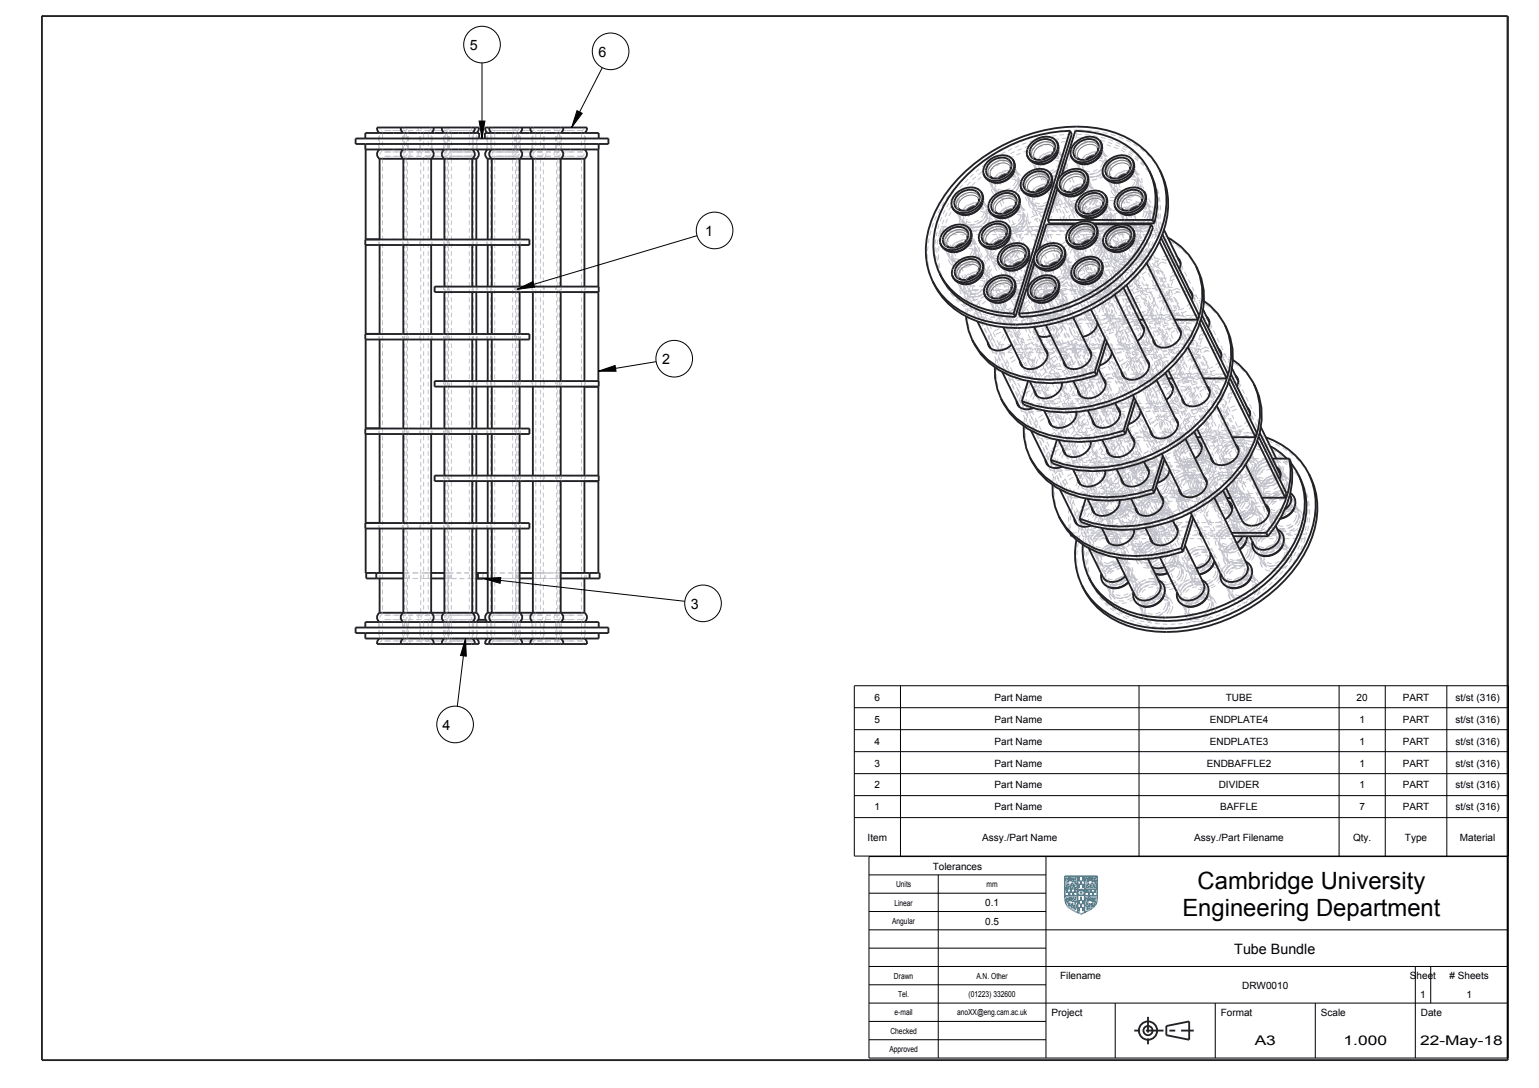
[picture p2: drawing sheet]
<svg xmlns="http://www.w3.org/2000/svg" width="420mm" height="297mm" viewBox="0 0 420 297" stroke-linecap="round" stroke-linejoin="round" font-family="sans-serif">
<defs><g id="words">
<g font-size="6.5">
<text x="326.8" y="242.6">Cambridge University</text>
<text x="322.7" y="250.1">Engineering Department</text>
</g>
<g font-size="3.9">
<text x="128.3" y="13.7">5</text>
<text x="163.3" y="15.5">6</text>
<text x="192.5" y="64.4">1</text>
<text x="180.7" y="99.4">2</text>
<text x="188.6" y="166.2">3</text>
<text x="120.8" y="199.3">4</text>
<text x="336.8" y="260.3">Tube Bundle</text>
</g>
<g font-size="3.6">
<text x="342.4" y="285.2">A3</text>
<text x="366.7" y="285.2">1.000</text>
<text x="387.5" y="285.2">22-May-18</text>
</g>
<g font-size="2.7">
<text x="238.7" y="191.2">6</text>
<text x="271.4" y="191.2">Part Name</text>
<text x="334.5" y="191.2">TUBE</text>
<text x="370.2" y="191.2">20</text>
<text x="382.8" y="191.2">PART</text>
<text x="397.2" y="191.2">st/st (316)</text>
<text x="238.7" y="197.2">5</text>
<text x="271.4" y="197.2">Part Name</text>
<text x="330.2" y="197.2">ENDPLATE4</text>
<text x="371" y="197.2">1</text>
<text x="382.8" y="197.2">PART</text>
<text x="397.2" y="197.2">st/st (316)</text>
<text x="238.7" y="203.2">4</text>
<text x="271.4" y="203.2">Part Name</text>
<text x="330.2" y="203.2">ENDPLATE3</text>
<text x="371" y="203.2">1</text>
<text x="382.8" y="203.2">PART</text>
<text x="397.2" y="203.2">st/st (316)</text>
<text x="238.7" y="209.2">3</text>
<text x="271.4" y="209.2">Part Name</text>
<text x="329.3" y="209.2">ENDBAFFLE2</text>
<text x="371" y="209.2">1</text>
<text x="382.8" y="209.2">PART</text>
<text x="397.2" y="209.2">st/st (316)</text>
<text x="238.7" y="215.2">2</text>
<text x="271.4" y="215.2">Part Name</text>
<text x="332.6" y="215.2">DIVIDER</text>
<text x="371" y="215.2">1</text>
<text x="382.8" y="215.2">PART</text>
<text x="397.2" y="215.2">st/st (316)</text>
<text x="238.7" y="221.2">1</text>
<text x="271.4" y="221.2">Part Name</text>
<text x="333" y="221.2">BAFFLE</text>
<text x="371" y="221.2">7</text>
<text x="382.8" y="221.2">PART</text>
<text x="397.2" y="221.2">st/st (316)</text>
<text x="236.8" y="229.5">Item</text>
<text x="268.1" y="229.5">Assy./Part Name</text>
<text x="325.9" y="229.5">Assy./Part Filename</text>
<text x="369.2" y="229.5">Qty.</text>
<text x="383.4" y="229.5">Type</text>
<text x="398.4" y="229.5">Material</text>
<text x="254.5" y="237.4">Tolerances</text>
<text x="268.9" y="247.4">0.1</text>
<text x="268.9" y="252.4">0.5</text>
<text x="289.3" y="267.4">Filename</text>
<text x="339" y="269.9">DRW0010</text>
<text x="384.8" y="267.4">Sheet</text>
<text x="395.6" y="267.4"># Sheets</text>
<text x="387.6" y="272.4">1</text>
<text x="400.2" y="272.4">1</text>
<text x="286.9" y="277.4">Project</text>
<text x="333.1" y="277.4">Format</text>
<text x="360.4" y="277.4">Scale</text>
<text x="387.7" y="277.4">Date</text>
</g>
<g font-size="2.3">
<text x="244.5" y="242.2">Units</text>
<text x="269.2" y="242.2">mm</text>
<text x="244.1" y="247.2">Linear</text>
<text x="243.5" y="252.2">Angular</text>
<text x="244" y="267.2">Drawn</text>
<text x="266.4" y="267.2">A.N. Other</text>
<text x="245.1" y="272.2">Tel.</text>
<text x="264.3" y="272.2">(01223) 332600</text>
<text x="244.1" y="277.2">e-mail</text>
<text x="261.2" y="277.2">anoXX@eng.cam.ac.uk</text>
<text x="242.7" y="287.2">Approved</text>
<text x="243" y="282.2">Checked</text>
</g>
</g></defs>
<path d="M309.6 281.3h16.2M313.3 285.1v-7.5" fill="none" stroke="#222226" stroke-width=".51" stroke-dasharray="1.6 1.6 4.8 1.6" stroke-linecap="butt"/>
<g fill="none" stroke="#222226" stroke-width=".51">
<path d="M11.4 4.3v285.1h400.1v-285h-400h.3M97 37.8h69v1.5h-69zM99.7 37.8v-1.5h31.1v1.5M99.7 39.3v1.5h63.7v-1.5M103.6 36.3l-.1-.1a1.5 1.5 0 0 1-.6-1.4h27.8a1.5 1.5 0 0 1-.7 1.5M109.4 34.8a1.5 1.5 0 0 0 .7 1.5M118.3 34.8a1.5 1.5 0 0 1-.6 1.5M120.6 34.8a1.5 1.5 0 0 0 .7 1.5M129.6 34.8a1.5 1.5 0 0 1-.7 1.5M132.3 37.8v-1.5h31.1v1.5M133.1 36.3l-.1-.1a1.5 1.5 0 0 1-.6-1.4h27.8a1.5 1.5 0 0 1-.7 1.5M133.5 34.8a1.5 1.5 0 0 0 .7 1.5"/>
<path d="M142.5 34.8a1.5 1.5 0 0 1-.7 1.5M144.7 34.8a1.5 1.5 0 0 0 .7 1.5M153.7 34.8a1.5 1.5 0 0 1-.7 1.5M282.1 39.3a4.1 4.1 0 0 1 5.2-.7 2.82 2.82 0 0 1-1.3 4.4 3.7 3.7 0 0 1-4.4 0 2.49 2.49 0 0 1 .5-3.7zM288.2 38.4a4.8 4.8 0 0 0-6.8 .6 3.5 3.5 0 0 0-1.1 3.3M288.2 38.4a3.5 3.5 0 0 1-1.6 4.9 4.6 4.6 0 0 1-5.8 0l-.5-1M288.2 38.4a3.8 3.8 0 0 1-1.4 5.5 4.1 4.1 0 0 1-6.5-1.6M292 35.7a42 42 0 0 0-33.1 18.2 21.8 21.8 0 0 0-2.9 19.7l.4 1.1M292 35.7l.5 .9-15.4 49.9M292 35.7l-15.4 49.9M294 39.3a4.1 4.1 0 0 1 5.3-.7 2.82 2.82 0 0 1-1.4 4.4 3.7 3.7 0 0 1-4.4 0 2.49 2.49 0 0 1 .5-3.7zM300.1 38.4a4.8 4.8 0 0 0-6.7 .6 3.5 3.5 0 0 0-1.2 3.3"/>
<path d="M300.1 38.4a3.5 3.5 0 0 1-1.6 4.9 4.6 4.6 0 0 1-5.8 0l-.5-1M300.1 38.4a3.8 3.8 0 0 1-1.4 5.5 4.1 4.1 0 0 1-6.5-1.6M99.8 40.8v24.5M103.6 40.8a1.5 1.5 0 0 0 0 2.5M103.6 43.3h6.5M103.6 43.3v22.1M110.1 40.8a1.5 1.5 0 0 0 0 2.5M110.1 43.3h7.6M110.1 43.3v22.1M117.7 43.3h3.6M117.7 40.8a1.5 1.5 0 0 1 0 2.5M117.7 43.3v22.1"/>
<path d="M121.3 40.8a1.5 1.5 0 0 0 0 2.5M121.3 43.3h7.6M121.3 43.3v22.1M128.9 43.3h1.1M128.9 40.8a1.5 1.5 0 0 1 0 2.5M128.9 43.3v22.1M130 40.8a1.5 1.5 0 0 1 0 2.5M130 43.3v22.1M133.1 40.8a1.5 1.5 0 0 0 0 2.5M133.1 43.3h1.1M133.1 43.3v22.1M134.2 40.8a1.5 1.5 0 0 0 0 2.5"/>
<path d="M134.2 43.3h7.6M134.2 43.3v22.1M141.8 43.3h3.6M141.8 40.8a1.5 1.5 0 0 1 0 2.5M141.8 43.3v22.1M145.4 40.8a1.5 1.5 0 0 0 0 2.5M145.4 43.3h7.6M145.4 43.3v34.9M153 43.3h6.5M153 40.8a1.5 1.5 0 0 1 0 2.5M153 43.3v34.9M159.5 40.8a1.5 1.5 0 0 1 0 2.5"/>
<path d="M159.5 43.3v34.9M163.3 40.8v37.4M261.5 53.1a4.1 4.1 0 0 1 5.3-.6 2.82 2.82 0 0 1-1.4 4.3 3.7 3.7 0 0 1-4.4 0 2.49 2.49 0 0 1 .5-3.7zM261.7 56.9l.4 .5M266.2 56.2a4.1 4.1 0 0 0-2.4 1.2M267.1 54.3l.1 .6M267.6 52.2a4.8 4.8 0 0 0-6.7 .7 3.5 3.5 0 0 0-1.2 3.2M267.6 52.2a3.5 3.5 0 0 1-1.5 4.9 4.6 4.6 0 0 1-5.9 0l-.5-1M267.6 52.2a3.8 3.8 0 0 1-1.4 5.5 4.1 4.1 0 0 1-6.5-1.6M268.1 55.5a4.9 4.9 0 0 1-5.9 3M270.2 44.3a4.1 4.1 0 0 1 5.3-.6 2.82 2.82 0 0 1-1.4 4.3 3.7 3.7 0 0 1-4.4 0 2.49 2.49 0 0 1 .5-3.7zM270.3 48.1l.5 .5"/>
<path d="M271.6 54a4.1 4.1 0 0 1 5.2-.6 2.82 2.82 0 0 1-1.3 4.3 3.7 3.7 0 0 1-4.4 0 2.49 2.49 0 0 1 .5-3.7zM271.7 57.8l.4 .4M274.9 47.5a4.1 4.1 0 0 0-2.5 1.1M275.7 45.5l.1 .6M276.3 57.1a4.1 4.1 0 0 0-2.5 1.2M276.3 43.5a4.8 4.8 0 0 0-6.8 .6 3.5 3.5 0 0 0-1.1 3.2M276.3 43.5a3.5 3.5 0 0 1-1.6 4.9 4.6 4.6 0 0 1-5.8 0l-.5-1.1M276.3 43.5a3.8 3.8 0 0 1-1.4 5.4 4.1 4.1 0 0 1-6.5-1.6M276.7 46.7a4.9 4.9 0 0 1-5.8 3M277.1 55.1l.1 .6M277.7 53.1a4.8 4.8 0 0 0-6.8 .7 3.5 3.5 0 0 0-1.1 3.2M277.7 53.1a3.5 3.5 0 0 1-1.6 4.9 4.6 4.6 0 0 1-5.8 0l-.5-1"/>
<path d="M277.7 53.1a3.8 3.8 0 0 1-1.4 5.5 4.1 4.1 0 0 1-6.5-1.6M278.1 56.3a4.9 4.9 0 0 1-5.8 3.1M280.4 48a4.1 4.1 0 0 1 5.3-.6 2.82 2.82 0 0 1-1.4 4.4 3.7 3.7 0 0 1-4.4 0 2.49 2.49 0 0 1 .5-3.8zM280.5 51.8l.5 .5M282.2 43.1l.4 .4M285.1 51.2a4.1 4.1 0 0 0-2.5 1.2M285.9 49.2l.1 .6M286.5 47.2a4.8 4.8 0 0 0-6.8 .6 3.5 3.5 0 0 0-1.1 3.3M286.5 47.2a3.5 3.5 0 0 1-1.6 4.9 4.6 4.6 0 0 1-5.8 0l-.5-1M286.5 47.2a3.8 3.8 0 0 1-1.4 5.4 4.1 4.1 0 0 1-6.5-1.5M286.8 42.4a4.1 4.1 0 0 0-2.5 1.2M286.9 50.4a4.9 4.9 0 0 1-5.8 3.1"/>
<path d="M287.6 40.4l.1 .6M288.6 51.4l-2.7 8.6M288.6 41.6a4.9 4.9 0 0 1-5.8 3.1M290.3 48a4.1 4.1 0 0 1 5.2-.6 2.82 2.82 0 0 1-1.3 4.4 3.7 3.7 0 0 1-4.4 0 2.49 2.49 0 0 1 .5-3.8zM290.4 51.8l.4 .5M294.2 43.1l.4 .4M294.9 51.2a4.1 4.1 0 0 0-2.4 1.2M295.4 54a4.1 4.1 0 0 1 5.3-.6 2.82 2.82 0 0 1-1.4 4.3 3.7 3.7 0 0 1-4.4 0 2.49 2.49 0 0 1 .5-3.7zM295.6 57.8l.4 .4M295.8 49.2l.1 .6M296.4 47.2a4.8 4.8 0 0 0-6.8 .6 3.5 3.5 0 0 0-1.2 3.3M296.4 47.2a3.5 3.5 0 0 1-1.6 4.9 4.6 4.6 0 0 1-5.8 0l-.6-1"/>
<path d="M296.4 47.2a3.8 3.8 0 0 1-1.4 5.4 4.1 4.1 0 0 1-6.6-1.5M296.8 50.4a4.9 4.9 0 0 1-5.8 3.1M298.7 42.4a4.1 4.1 0 0 0-2.4 1.2M299.5 40.4l.2 .6M300.1 57.1a4.1 4.1 0 0 0-2.4 1.2M300.5 41.6a4.9 4.9 0 0 1-5.8 3.1M300.9 55.1l.2 .6M301.5 53.1a4.8 4.8 0 0 0-6.7 .7 3.5 3.5 0 0 0-1.2 3.2M301.5 53.1a3.5 3.5 0 0 1-1.6 4.9 4.6 4.6 0 0 1-5.8 0l-.5-1M301.5 53.1a3.8 3.8 0 0 1-1.4 5.5 4.1 4.1 0 0 1-6.5-1.6M302 56.3a4.9 4.9 0 0 1-5.9 3.1M302.8 44.3a4.1 4.1 0 0 1 5.2-.6 2.82 2.82 0 0 1-1.3 4.3 3.7 3.7 0 0 1-4.4 0 2.49 2.49 0 0 1 .5-3.7z"/>
<path d="M302.9 48.1l.4 .5M306 53.1a4.1 4.1 0 0 1 5.3-.6 2.82 2.82 0 0 1-1.4 4.3 3.7 3.7 0 0 1-4.4 0 2.49 2.49 0 0 1 .5-3.7zM306.2 56.9l.4 .5M307.4 47.5a4.1 4.1 0 0 0-2.4 1.1M308.3 45.5l.1 .6M308.9 43.5a4.8 4.8 0 0 0-6.8 .6 3.5 3.5 0 0 0-1.2 3.2M308.9 43.5a3.5 3.5 0 0 1-1.6 4.9 4.6 4.6 0 0 1-5.8 0l-.6-1.1M308.9 43.5a3.8 3.8 0 0 1-1.4 5.4 4.1 4.1 0 0 1-6.6-1.6M309.3 46.7a4.9 4.9 0 0 1-5.8 3M310.7 56.2a4.1 4.1 0 0 0-2.4 1.2M311.5 54.3l.2 .6M312.1 52.2a4.8 4.8 0 0 0-6.7 .7 3.5 3.5 0 0 0-1.2 3.2"/>
<path d="M312.1 52.2a3.5 3.5 0 0 1-1.6 4.9 4.6 4.6 0 0 1-5.8 0l-.5-1M312.1 52.2a3.8 3.8 0 0 1-1.4 5.5 4.1 4.1 0 0 1-6.5-1.6M312.6 55.5a4.9 4.9 0 0 1-5.9 3M313.6 46.6a19.9 19.9 0 0 0-15.1-10.4l-5-.5-3.8 12M313.6 46.6a18.7 18.7 0 0 1 1 13.4M313.6 46.6a18.4 18.4 0 0 1 1.4 14.4M316.5 46.4a21.3 21.3 0 0 0-14.5-10.9 41.9 41.9 0 0 0-31.1 5.7 37.5 37.5 0 0 0-17.5 21.6 20.1 20.1 0 0 0 1.1 14M316.5 46.4a21.1 21.1 0 0 1-.2 19.7 43.7 43.7 0 0 1-29.9 22.5 33.4 33.4 0 0 1-23.9-2.9 19.4 19.4 0 0 1-8-8.9M316.5 46.4a21.1 21.1 0 0 1-.6 18.8 43.7 43.7 0 0 1-30 22.4 33.4 33.4 0 0 1-23.9-2.8 19.1 19.1 0 0 1-7.5-8M99.7 65.4h44.8v1.5h-44.8zM99.8 66.9v24.2M103.6 66.9v24.3"/>
<path d="M110.1 66.9v24.3M117.7 66.9v24.3M118.6 78.2h44.8v1.5h-44.8zM121.3 66.9v11.3M121.3 79.7v11.5M128.9 66.9v11.3M128.9 79.7v11.5M130 66.9v11.3M130 79.7v11.5M133.1 66.9v11.3M133.1 79.7v11.5M134.2 66.9v11.3"/>
<path d="M134.2 79.7v11.5M141.8 66.9v11.3M141.8 79.7v11.5M145.4 79.7v24.3M153 79.7v24.3M159.5 79.7v24.3M163.3 79.8v24.2M256.4 74.7a19 19 0 0 0 13.1 10.7l2.4 .6 5.2 .5M256.4 74.7a19.9 19.9 0 0 0 15.1 10.4l5.1 .5M258.4 63.2a4.1 4.1 0 0 1 5.3-.6 2.82 2.82 0 0 1-1.4 4.4 3.7 3.7 0 0 1-4.4 0 2.49 2.49 0 0 1 .5-3.8zM258.5 67l.4 .5M261.7 72a4.1 4.1 0 0 1 5.2-.6 2.82 2.82 0 0 1-1.3 4.3 3.7 3.7 0 0 1-4.5 0 2.49 2.49 0 0 1 .6-3.7z"/>
<path d="M261.8 75.8l.4 .5M263.1 66.4a4.1 4.1 0 0 0-2.5 1.2M263.9 64.4l.1 .6M264.5 62.4a4.8 4.8 0 0 0-6.8 .6 3.5 3.5 0 0 0-1.1 3.3M264.5 62.4a3.5 3.5 0 0 1-1.6 4.9 4.6 4.6 0 0 1-5.8 0l-.5-1M264.5 62.4a3.8 3.8 0 0 1-1.4 5.4 4.1 4.1 0 0 1-6.5-1.5M264.9 65.6a4.9 4.9 0 0 1-5.8 3.1M266.3 75.2a4.1 4.1 0 0 0-2.4 1.1M267.2 73.2l.1 .6M267.8 71.1a4.8 4.8 0 0 0-6.8 .7 3.5 3.5 0 0 0-1.2 3.2M267.8 71.1a3.5 3.5 0 0 1-1.6 4.9 4.6 4.6 0 0 1-5.9 0l-.5-1M267.8 71.1a3.8 3.8 0 0 1-1.4 5.5 4.1 4.1 0 0 1-6.6-1.6"/>
<path d="M268.2 74.4a4.9 4.9 0 0 1-5.9 3M269 62.4a4.1 4.1 0 0 1 5.2-.7 2.82 2.82 0 0 1-1.3 4.4 3.7 3.7 0 0 1-4.4 0 2.49 2.49 0 0 1 .5-3.7zM269.1 66.2l.4 .4M270.4 77.1a4.1 4.1 0 0 1 5.3-.6 2.82 2.82 0 0 1-1.4 4.3 3.7 3.7 0 0 1-4.4 0 2.49 2.49 0 0 1 .5-3.7zM273.7 65.5a4.1 4.1 0 0 0-2.5 1.2M274.2 68.3a4.1 4.1 0 0 1 5.2-.6 2.82 2.82 0 0 1-1.3 4.3 3.7 3.7 0 0 1-4.5 0 2.49 2.49 0 0 1 .6-3.7zM274.3 72.1l.4 .5M274.5 63.5l.1 .6M275.1 61.5a4.8 4.8 0 0 0-6.8 .7 3.5 3.5 0 0 0-1.1 3.2M275.1 61.5a3.5 3.5 0 0 1-1.6 4.9 4.6 4.6 0 0 1-5.8 0l-.5-1M275.1 61.5a3.8 3.8 0 0 1-1.4 5.5 4.1 4.1 0 0 1-6.5-1.6M275.5 64.7a4.9 4.9 0 0 1-5.8 3.1"/>
<path d="M275.9 78.2l.1 .7M276.5 76.2a4.8 4.8 0 0 0-6.8 .7 3.5 3.5 0 0 0-1.1 3.2M276.5 76.2a3.5 3.5 0 0 1-1.6 4.9 4.6 4.6 0 0 1-5.8 0l-.5-1M276.5 76.2a3.8 3.8 0 0 1-1.4 5.5 4.1 4.1 0 0 1-6.5-1.6M276.9 79.5a4.9 4.9 0 0 1-5.8 3M278.8 71.4a4.1 4.1 0 0 0-2.4 1.2M279.7 69.5l.1 .6M280.3 67.4a4.8 4.8 0 0 0-6.8 .7 3.5 3.5 0 0 0-1.2 3.2M280.3 67.4a3.5 3.5 0 0 1-1.6 4.9 4.6 4.6 0 0 1-5.9 0l-.5-1M280.3 67.4a3.8 3.8 0 0 1-1.5 5.5 4.1 4.1 0 0 1-6.5-1.6M280.7 70.7a4.9 4.9 0 0 1-5.9 3M282.3 71.7l-4.3 13.9"/>
<path d="M282.3 77.1a4.1 4.1 0 0 1 5.3-.6 2.82 2.82 0 0 1-1.4 4.3 3.7 3.7 0 0 1-4.4 0 2.49 2.49 0 0 1 .5-3.7zM284 68.3a4.1 4.1 0 0 1 5.3-.6 2.82 2.82 0 0 1-1.4 4.3 3.7 3.7 0 0 1-4.4 0 2.49 2.49 0 0 1 .5-3.7zM284.1 72.1l.5 .5M285.9 60l.5 1h7.5M285.9 60h28.7M287.8 78.2l.2 .7M288.4 76.2a4.8 4.8 0 0 0-6.7 .7 3.5 3.5 0 0 0-1.2 3.2M288.4 76.2a3.5 3.5 0 0 1-1.6 4.9 4.6 4.6 0 0 1-5.8 0l-.5-1M288.4 76.2a3.8 3.8 0 0 1-1.4 5.5 4.1 4.1 0 0 1-6.5-1.6M288.7 71.4a4.1 4.1 0 0 0-2.4 1.2M288.9 79.5a4.9 4.9 0 0 1-5.9 3M289.5 69.5l.2 .6"/>
<path d="M290.1 67.4a4.8 4.8 0 0 0-6.7 .7 3.5 3.5 0 0 0-1.2 3.2M290.1 67.4a3.5 3.5 0 0 1-1.6 4.9 4.6 4.6 0 0 1-5.8 0l-.5-1M290.1 67.4a3.8 3.8 0 0 1-1.4 5.5 4.1 4.1 0 0 1-6.5-1.6M290.5 70.7a4.9 4.9 0 0 1-5.8 3M292.8 62.4a4.1 4.1 0 0 1 5.3-.7 2.82 2.82 0 0 1-1.4 4.4 3.7 3.7 0 0 1-4.4 0 2.49 2.49 0 0 1 .5-3.7zM293 66.2l.4 .4M293.4 61.3h-7.8l-2.1 6.7M293.6 71.8a5.4 5.4 0 0 1 6-1.3 2.71 2.71 0 0 1 .7 4 5.2 5.2 0 0 1-7 1.9 2.6 2.6 0 0 1-.4-3.7zM294.2 72a4.1 4.1 0 0 1 5.3-.6 2.82 2.82 0 0 1-1.4 4.3 3.7 3.7 0 0 1-4.4 0 2.49 2.49 0 0 1 .5-3.7zM294.3 75.8l.5 .5M297.5 65.5a4.1 4.1 0 0 0-2.4 1.2M298.3 61h16.7"/>
<path d="M298.3 63.5l.2 .6M298.7 61.3h15.5M298.9 75.2a4.1 4.1 0 0 0-2.4 1.1M298.9 61.5a4.8 4.8 0 0 0-6.7 .7 3.5 3.5 0 0 0-1.2 3.2M298.9 61.5a3.5 3.5 0 0 1-1.6 4.9 4.6 4.6 0 0 1-5.8 0l-.5-1M298.9 61.5a3.8 3.8 0 0 1-1.4 5.5 4.1 4.1 0 0 1-6.5-1.6M299.4 64.7a4.9 4.9 0 0 1-5.9 3.1M299.7 73.2l.2 .6M300.3 71.1a3.8 3.8 0 0 1-1.4 5.5 4.1 4.1 0 0 1-6.5-1.6M300.7 74.4a4.9 4.9 0 0 1-5.8 3M302.9 63.2a4.1 4.1 0 0 1 5.2-.6 2.82 2.82 0 0 1-1.3 4.4 3.7 3.7 0 0 1-4.4 0 2.49 2.49 0 0 1 .5-3.8zM303 67l.4 .5"/>
<path d="M306.6 78.5l5.6 11.5M307.4 77.8l8.1 16.5M307.6 66.4a4.1 4.1 0 0 0-2.5 1.2M308.4 64.4l.1 .6M309 62.4a4.8 4.8 0 0 0-6.8 .6 3.5 3.5 0 0 0-1.1 3.3M309 62.4a3.5 3.5 0 0 1-1.6 4.9 4.6 4.6 0 0 1-5.8 0l-.5-1M309 62.4a3.8 3.8 0 0 1-1.4 5.4 4.1 4.1 0 0 1-6.5-1.5M309.4 65.6a4.9 4.9 0 0 1-5.8 3.1M312.9 71.8l9.4 19.1M314.2 61.3l.4 .9a36.3 36.3 0 0 1-17.5 19.2 41.8 41.8 0 0 1-18.6 5.1l-.5-.9M314.2 61.3a36.9 36.9 0 0 1-20.1 20.5l-2.6 1.1a40.5 40.5 0 0 1-13.5 2.7M314.6 60l.4 1"/>
<path d="M316.4 65.9l10.5 21.4M316.8 64.9l10.5 21.2M317.2 64l8.2 16.7M317.6 62.7l4.6 9.3M318.7 64.9a17.5 17.5 0 0 1 7.7 7.8M321.4 70.4a2.3 2.3 0 0 1 .4 3M321.9 71.3l.2 .3M324.7 79.2a2.23 2.23 0 0 1 .5 2.7M326.4 72.7a18.2 18.2 0 0 1 .9 13.4M326.4 72.7a18.3 18.3 0 0 1 1.3 14.4M99.7 91.2h44.8v1.5h-44.8zM99.8 92.7v24.2h3.8"/>
<path d="M103.6 92.7v24.3M110.1 92.7v24.3M117.7 92.7v24.3M121.3 92.7v11.3M128.9 92.7v11.3M130 92.7v11.3M133.1 92.7v11.3M134.2 92.7v11.3M141.8 92.7v11.3M263.7 86.3l.6 3.9 1 2.6M265.3 92.8a19 19 0 0 0 13.9 10.9 35.5 35.5 0 0 0 20-1.2M265.3 92.8a18.9 18.9 0 0 0 13.4 10 35.5 35.5 0 0 0 20.1-1.3"/>
<path d="M266.7 87.7l3.6 7.3M269.6 93.5a2.66 2.66 0 0 0 3.6 2.1 5.3 5.3 0 0 0 2.9-1.5M270 94.4l.1 .3M270.5 80.9l.4 .4M273.8 89.3l5.3 10.8M275.1 80.2a4.1 4.1 0 0 0-2.5 1.2M276.6 85.6l.5 .9M278.8 99.5v.3M282.2 89.2l3.7 7.5M282.5 80.9l.4 .4M285.1 95.2a2.5 2.5 0 0 1-.1 3.8 4.6 4.6 0 0 1-6 1.1l-.5-.7-.2-.8M285.4 88.7l5.6 11.4"/>
<path d="M285.6 96.1l.3 .3M286.8 91.6a4.4 4.4 0 0 1-3.4 .1M287 80.2a4.1 4.1 0 0 0-2.4 1.2M290.7 99.5v.3M290.7 99.6h.1M292.8 86.6l5 10.1M297 95.2a2.5 2.5 0 0 1-.1 3.8 4.6 4.6 0 0 1-5.9 1.1l-.6-.7-.2-.8M297.5 96.1l.3 .3M297.7 84.5l9.1 18.5M299.5 88.2a4.7 4.7 0 0 1-4.1 3.7M301.6 92.4l-2.8 9.1M302.1 93.3l-2.9 9.2"/>
<path d="M303.4 96.2a4.4 4.4 0 0 1-3.3 3.5M304.2 80.4l9.4 19.2M310.9 87.3h1.2M311.5 88.4a2.5 2.5 0 0 1-.2 3.9l-.9 .8M311.9 89.4l.3 .3M312.9 98.1a2.5 2.5 0 0 1-.2 3.8 4.6 4.6 0 0 1-5.9 1.1l-.6-.7-.2-.8M313.3 99l.3 .3M315.2 93.6v.4M320.5 87.3h6.4M321.5 89.3a2.5 2.5 0 0 1-.1 3.8 4.6 4.6 0 0 1-6 1.1l-.5-.7-.2-.8M322 90.2l.3 .3M324.2 94.7l6 12.2"/>
<path d="M325.1 80.1l.3 .3M326.9 87.3a33.3 33.3 0 0 1-13 16.5 39.5 39.5 0 0 1-31.6 6.9l-3.4-1.2M327.3 86.1l-.4 1.2M327.4 88.2l7.4 15.1M327.7 87.1a33 33 0 0 1-13.3 17.6 39.5 39.5 0 0 1-31.7 6.9l-3.4-1.2-.4-.9M327.7 87.1l7.4 15M328 86.1l5.3 10.7M328.3 84.4l1.7 3.6M328.6 82.2a16.5 16.5 0 0 1 5.7 6.5M329.3 86.4v.1a2.3 2.3 0 0 1 .4 3M329.7 87.4l.3 .3M332.5 95.2h.1a2.23 2.23 0 0 1 .5 2.7"/>
<path d="M333 96.1l.3 .3M334.3 88.7a18.2 18.2 0 0 1 .9 13.4M334.3 88.7a18.3 18.3 0 0 1 1.3 14.4M336.4 98.2a16.5 16.5 0 0 1 5.8 6.6M99.7 117h44.8v1.5h-44.8zM99.8 118.5v24.2h3.8M103.6 118.5v24.3M110.1 118.5v24.3M117.7 118.5v24.3M118.6 104h44.8v1.5h-44.8zM121.3 105.5v11.5M121.3 118.5v11.3"/>
<path d="M128.9 105.5v11.5M128.9 118.5v11.3M130 105.5v11.5M130 118.5v11.3M133.1 105.5v11.5M133.1 118.5v11.3M134.2 105.5v11.5M134.2 118.5v11.3M141.8 105.5v11.5M141.8 118.5v11.3M145.4 105.5v24.3M153 105.5v24.3"/>
<path d="M159.5 105.5v24.3M159.5 105.6h3.8v24.2M271.5 100.2l.1 2.9 .6 3.2 1 2.5M273.2 108.8a19 19 0 0 0 13.8 11 35.5 35.5 0 0 0 20.1-1.3M273.2 108.8a18.9 18.9 0 0 0 13.4 10 35.5 35.5 0 0 0 20-1.2M273.5 101.5l4.7 9.6M277.4 109.5a2.66 2.66 0 0 0 3.7 2.2l1-.3M277.9 110.5v.3M279.4 116.2v3l.7 3.1 1 2.5M280.6 104l-1.7 5.5M281 104.1l2 4M281.3 117.5l4.8 9.6"/>
<path d="M282.7 107.5v.3M284.9 112l2.1 4.1M286.6 115.5l.1 .4M289.7 104.4l.1 .3M289.8 104.4a4.4 4.4 0 0 1-4.7 4.4 2.48 2.48 0 0 1-2.9-2.3M292.9 104l2 4.1M293.6 112.4l.2 .4M293.7 112.4a4.4 4.4 0 0 1-4.7 4.4 2.48 2.48 0 0 1-2.8-2.2M294.6 107.5v.3M294.7 107.6h-.1M296.8 112l2.1 4.1M298.6 115.5v.4"/>
<path d="M298.6 115.6h.1M298.8 101.5l.4 1M299.8 100.7l1.9 4M301 103.2a2.5 2.5 0 0 1-.2 3.8 4.6 4.6 0 0 1-5.9 1.1l-.5-.7-.2-.9M301.4 104.1l.3 .3M304.3 110l1.4 2.8M304.9 111.2a2.5 2.5 0 0 1-.1 3.8 4.6 4.6 0 0 1-6 1.1l-.5-.7-.2-.8M305.4 112.1l.2 .3M306.5 102.4v.3M306.6 117.6l.5 .9M307.6 116.8l2 4M308.8 119.2a2.5 2.5 0 0 1-.1 3.8 4.6 4.6 0 0 1-5.9 1.1l-.6-.7-.2-.8"/>
<path d="M309.2 107.8l5.5 11.3M309.5 108.4l-2.9 9.2M309.9 109.4l-2.8 9.1M311.3 112.2a4.4 4.4 0 0 1-3.4 3.6M314.4 118.4v.4M315.6 103.7l5.9 12M318 101.8l2.1 4.2M318.8 103.3h1.1M318.8 101l4.6 9.3M319.3 104.5a2.5 2.5 0 0 1-.1 3.8l-.9 .8M319.8 105.4l.3 .3M320.7 114.1a2.5 2.5 0 0 1-.1 3.9 4.6 4.6 0 0 1-6 1l-.5-.6-.2-.9"/>
<path d="M321.2 115.1l.3 .3M323 109.7l.1 .3M323.5 119.8l5.9 11.9M325.9 117.8l2.1 4.3M326.6 119.4h1.2M326.7 117.1l4.5 9.2M328.4 103.3h6.4M329.4 105.3a2.5 2.5 0 0 1-.1 3.9 4.6 4.6 0 0 1-6 1.1l-.5-.7-.2-.9M329.9 106.3l.2 .3M332 110.7l6 12.2M334.8 103.3a33.3 33.3 0 0 1-13 16.5 39.5 39.5 0 0 1-31.6 6.9l-3.5-1.2M335.2 102.1l-.4 1.2"/>
<path d="M335.2 104.3l7.4 15.1M335.6 103.1a33 33 0 0 1-13.3 17.7 39.5 39.5 0 0 1-31.7 6.9l-3.4-1.2-.5-1M335.6 103.1l7.4 15.1M335.9 102.1l5.3 10.7M336.2 100.5l1.7 3.5M336.3 119.4h6.3M337.1 102.5h.1a2.3 2.3 0 0 1 .4 3M337.6 103.4l.3 .3M340.4 111.2v.1a2.23 2.23 0 0 1 .5 2.7M340.9 112.2l.2 .3M342.2 104.8a18.4 18.4 0 0 1 .4 14.6M342.2 104.8a18.3 18.3 0 0 1 1.3 14.3"/>
<path d="M342.7 119.4a33.3 33.3 0 0 1-13 16.5 39.5 39.5 0 0 1-31.7 6.9l-3.4-1.2M343.5 119.1a33 33 0 0 1-13.4 17.7 39.5 39.5 0 0 1-31.6 6.9l-3.4-1.2-.5-.9M343.5 119.1l7.6 15.6-.4 1.2M343.8 118.1l5.7 11.7M344 116.5l4.3 8.7M345.4 119.4a20.6 20.6 0 0 1 11.8 10M118.6 129.8h44.8v1.5h-44.8zM121.3 131.3v11.5M128.9 131.3v11.5M130 131.3v11.5M133.1 131.3v11.5M134.2 131.3v11.5"/>
<path d="M141.8 131.3v11.5M145.4 131.3v36M153 131.3v36M159.5 131.3v25.1M159.5 131.4h3.8v25M281.1 124.8a19 19 0 0 0 13.8 11 35.5 35.5 0 0 0 20.1-1.3M281.1 124.8a18.9 18.9 0 0 0 13.4 10.1 36.6 36.6 0 0 0 20-1.3M285.3 125.6a2.66 2.66 0 0 0 3.7 2.1l.9-.3M285.8 126.5v.3M287.2 132.3l.1 2.9 .6 3.2 1 2.5M288.5 120l-1.8 5.5M288.9 120.1l2 4"/>
<path d="M289.2 133.5l4.7 9.7M290.6 123.5v.3M292.8 128.1l2 4.1M294.5 131.6v.3M296.3 136l-1.7 5.6M296.8 136.1l1.9 4.1M297.5 120.5l.2 .3M297.6 120.5a4.4 4.4 0 0 1-4.7 4.3 2.48 2.48 0 0 1-2.8-2.2M298.4 139.5l.1 .4M300.8 120l2 4.1M301.5 128.5l.1 .3M301.6 128.5a4.4 4.4 0 0 1-4.7 4.3 2.48 2.48 0 0 1-2.8-2.2"/>
<path d="M302.5 123.5v.3M302.5 123.6v.1M304.7 128l2 4.2M305.4 136.5l.1 .3M305.5 136.5a4.4 4.4 0 0 1-4.7 4.3 2.48 2.48 0 0 1-2.8-2.2M306.4 131.6l.1 .3M306.5 131.6h-.1M308.7 136.1l2 4.1M309.3 120.1l.3 .3M310.4 139.5v.4M310.4 139.7h.1M312.2 126l1.3 2.8"/>
<path d="M312.8 127.2a2.5 2.5 0 0 1-.1 3.9 4.6 4.6 0 0 1-6 1.1l-.5-.7-.2-.9M313.2 128.2l.3 .3M314.5 133.6l.5 .9M315.5 132.8l2 4M316.7 135.2a2.5 2.5 0 0 1-.1 3.9 4.6 4.6 0 0 1-6 1.1l-.5-.7-.2-.9M317 123.9l5.6 11.2M317.2 136.2l.2 .3M317.3 124.5l-2.8 9.1M317.8 125.4l-2.8 9.1M319.2 128.2a4.4 4.4 0 0 1-3.4 3.6M322.2 134.5l.1 .3M327.2 120.5a2.5 2.5 0 0 1-.1 3.8l-1 .9"/>
<path d="M327.7 121.4l.2 .3M328.6 130.2a2.5 2.5 0 0 1-.1 3.8 4.6 4.6 0 0 1-6 1.1l-.5-.7-.2-.9M329 131.1l.3 .3M330.9 125.7v.3M331.4 135.8l9 18.4a3.6 3.6 0 0 1-2.8 4.4 3.3 3.3 0 0 1-4-1l-8.7-17.7M333.8 133.9l2.5 5.1M334.6 133.1l4.4 9.1M334.7 135.9h1.2M334.8 136h1.1M335.2 136.9a2.45 2.45 0 0 1 .2 4l-1.1 .9M335.7 137.8l.6 .5M337.3 121.4a2.5 2.5 0 0 1-.2 3.8 4.6 4.6 0 0 1-5.9 1.1l-.5-.7-.2-.8"/>
<path d="M337.7 122.3l.3 .3M339.9 126.8l6.4 13.1M343.1 120.3l7.6 15.6M344.4 135.9h6.3M345.3 137.7a2.45 2.45 0 0 1 .2 4.1 4.6 4.6 0 0 1-6 1l-.5-.6M345.7 138.7l.6 .5M346.1 139.5l.3 .1M346.6 121.8l3 1.9 1.6 1.5M347.2 125.2h4.6M348.4 127.6l.4 .2a2.29 2.29 0 0 1 .4 3M348.9 128.5l.6 .5M348.9 128.5v.1"/>
<path d="M351.8 125.2l.5 .9a24.3 24.3 0 0 1-6.3 20.3M351.8 125.2a24.6 24.6 0 0 1-6.2 20.3M352 135a3 3 0 0 1-1.4 4.1M352.1 134.6a3.6 3.6 0 0 1-.6 6.1l-2.1 .8M352.3 126.5l2.1 3.1M353.3 138.6a4.9 4.9 0 0 1-4 3M354.4 129.6a19.1 19.1 0 0 1 .3 17.3 39 39 0 0 1-25.1 20.9 32.4 32.4 0 0 1-23.4-.9 18.2 18.2 0 0 1-9-9.2M354.4 129.6a20.4 20.4 0 0 1-1.2 18.6 41.1 41.1 0 0 1-40.4 20 20.8 20.8 0 0 1-15.1-9.5l-.5-1M357.2 129.4a21.1 21.1 0 0 1-.2 19.7 43.7 43.7 0 0 1-29.9 22.5 33.4 33.4 0 0 1-23.9-2.9 19.4 19.4 0 0 1-8-8.9M357.2 129.4a21.1 21.1 0 0 1-.6 18.8 43.7 43.7 0 0 1-30 22.4 33.4 33.4 0 0 1-23.8-2.8 19.1 19.1 0 0 1-7.6-8M99.7 142.8h44.8v1.5h-44.8zM99.8 144.3v12.1h10.3"/>
<path d="M99.9 156.4v1.5h10.2M102.7 156.4v1.5M103.6 144.3v12.1M103.6 157.9v9.4M110.1 144.3v23M117.7 157.9h3.6M117.7 156.4h3.6M117.7 144.3v23M121.3 144.3v23M128.9 144.3v23M130 157.9h3.1M130 156.4h3.1"/>
<path d="M130 144.3v23M130.4 156.4v1.5M131.8 157.9l-1.8 .1M133.1 144.3v23M134.2 144.3v23M141.8 157.9h3.6M141.8 156.4h3.6M141.8 144.3v23M153 156.4h10.6v1.5h-10.6M159.5 157.9v9.4M160.9 156.4v1.5M288.9 140.9l.5 .9"/>
<path d="M289.4 141.8a19.4 19.4 0 0 0 13.4 10 35.5 35.5 0 0 0 20-1.2M289.4 141.8a21 21 0 0 0 16.7 9.8 37.9 37.9 0 0 0 16.3-2M292 145.6l.4 .8h.4M293.2 141.6a2.66 2.66 0 0 0 3.6 2.1l1-.2M293.6 142.5l.1 .4M293.8 147.4a19.5 19.5 0 0 0 1.4 12.4M295.5 148.6a17.4 17.4 0 0 0 1.7 9.1M297.1 149.6l3.9 8a3.5 3.5 0 0 0 5 .6l1.1-1M300.6 156.6a3.4 3.4 0 0 0 4.5 3.8l2-.8 .8-.7M300.7 144.1l2 4.1M302.4 147.6v.3M304.6 152.2l4.6 9.2a3.5 3.5 0 0 0 5.6 1.8 3.4 3.4 0 0 0 1.8-3.9l-3.3-6.8"/>
<path d="M308 159a5 5 0 0 1-4.9 1.4M309.3 144.5l.2 .3M309.5 144.5a4.4 4.4 0 0 1-4.8 4.4 2.48 2.48 0 0 1-2.8-2.2M312.6 144.1l2 4.1M314.3 147.6v.3M314.3 154.7l.3 .2a3.9 3.9 0 0 0 3.2-.1M316.1 158.3a3.6 3.6 0 0 1-.2 6.4 4.1 4.1 0 0 1-6.6-1.5v-1.5M318.6 156.4a4.9 4.9 0 0 1-3.3 .2M318.7 156.5a4.4 4.4 0 0 1-3.1 .2M320.1 142.1l1.3 2.7M320.7 143.3a2.5 2.5 0 0 1-.2 3.8 4.6 4.6 0 0 1-5.9 1.1l-.6-.7-.2-.8M321.1 144.2l.3 .3"/>
<path d="M322.4 149.6l.4 1M323.4 148.8l5.1 10.5a3.6 3.6 0 0 1-2.8 4.4 3.3 3.3 0 0 1-4.6-2.3l-4.6-9.3M325.2 140.5l-2.8 9.1M325.7 141.4l-2.9 9.2M327.4 145.5l.4 .9h.3M327.4 145.5h.2M327.5 145.1l-.1 .4M328 158.3a3.6 3.6 0 0 1-.2 6.4 4.1 4.1 0 0 1-6.6-1.5v-1.5M330.3 150.9a3.7 3.7 0 0 1-2.9 4l-.9 .2M331.2 153.8a5.1 5.1 0 0 1-3.9 2.9M331.2 153.8a4.9 4.9 0 0 1-3.9 3M331.4 153.2l-.2 .6"/>
<path d="M336.1 145.5h9.5M336.6 146.4h9.4M339 142.1v.1M339 146.4l-.3 .7-1.2 1.2M339.9 153.3a3.6 3.6 0 0 1-.2 6.3 4.1 4.1 0 0 1-6.6-1.5v-1.5M340 147.8l-.9 1.4-.8 .7M340.1 147.8a4.2 4.2 0 0 1-1.8 2.2M340.3 146.4l-.3 1.4M341.4 157.5a4.9 4.9 0 0 1-5.7 2.9M345.6 145.5l.4 .9M348.1 143.6l1 1.9a3.6 3.6 0 0 1-2.8 4.3 3.3 3.3 0 0 1-4-1l-1.2-2.4M348.6 144.5a3.6 3.6 0 0 1-.3 6.3 4.1 4.1 0 0 1-6.5-1.5v-1.4"/>
<path d="M350.1 148.7a4.9 4.9 0 0 1-5.8 2.9M97 171.3h69v1.5h-69zM99.7 171.3v-1.5h63.7v1.5M99.7 172.8v1.5h63.7v-1.5M103.6 174.3l-.1 .1a1.5 1.5 0 0 0-.6 1.4h27.8a1.5 1.5 0 0 0-.7-1.5M103.6 167.3a1.5 1.5 0 0 0 0 2.5M103.6 167.3h6.5M110.1 174.3l-.2 .1a1.5 1.5 0 0 0-.5 1.4M110.1 167.3a1.5 1.5 0 0 0 0 2.5M110.1 167.3h7.6M117.7 167.3h3.6M117.7 174.3l.1 .1a1.5 1.5 0 0 1 .5 1.4"/>
<path d="M117.7 167.3a1.5 1.5 0 0 1 0 2.5M121.3 174.3l-.1 .1a1.5 1.5 0 0 0-.6 1.4M121.3 167.3a1.5 1.5 0 0 0 0 2.5M121.3 167.3h7.6M128.9 167.3h1.1M128.9 174.3l.1 .1a1.5 1.5 0 0 1 .6 1.4M128.9 167.3a1.5 1.5 0 0 1 0 2.5M130 167.3a1.5 1.5 0 0 1 0 2.5M130.5 169.2h2.1M133.1 174.3l-.1 .1a1.5 1.5 0 0 0-.6 1.4h27.8a1.5 1.5 0 0 0-.7-1.5M133.1 167.3a1.5 1.5 0 0 0 0 2.5M133.1 167.3h1.1"/>
<path d="M134.2 174.3l-.1 .1a1.5 1.5 0 0 0-.6 1.4M134.2 167.3a1.5 1.5 0 0 0 0 2.5M134.2 167.3h7.6M141.8 167.3h3.6M141.8 174.3l.1 .1a1.5 1.5 0 0 1 .6 1.4M141.8 167.3a1.5 1.5 0 0 1 0 2.5M145.4 174.3l-.1 .1a1.5 1.5 0 0 0-.6 1.4M145.4 167.3a1.5 1.5 0 0 0 0 2.5M145.4 167.3h7.6M153 167.3h6.5M153 174.3l.1 .1a1.5 1.5 0 0 1 .6 1.4M153 167.3a1.5 1.5 0 0 1 0 2.5"/>
<path d="M159.5 167.3a1.5 1.5 0 0 1 0 2.5M317.6 162.6a4.9 4.9 0 0 1-5.7 2.9M329.6 162.6a4.9 4.9 0 0 1-5.8 2.9M318.3 280.1l6.2-1.3v5l-6.2-1.2z"/>
<circle cx="313.3" cy="281.3" r="2.5"/>
<circle cx="313.3" cy="281.3" r="1.25"/>
</g>
<g fill="none" stroke="#09c" stroke-width=".38">
<path d="M290.9 239.6v.1M290.9 239.6l.3 .1M290.9 239.7v.4M290.9 239.7h.1M290.9 239.6h.1M291.2 239.7v.1M291.2 239.8l.1 .2M291.3 240h.1M291.6 239.7l-.2 .2 .2 .7-.1 .3M291.6 239.7h.1M291.6 239.6v.1M291.7 239.6h-.1"/>
<path d="M291.8 239.8l.2 .2zM291.8 239.5l-.1 .1M291.8 239.8h.1M291.8 239.5h.1M291.9 239.5h-.1M291.9 239.4v.1M292 239.4l.2 .1M292 239.4h-.1M292.1 239.9l.1-.1-.1 .3zM292.2 239.5h.1M292.3 239.5h.1M292.3 239.5l-.1 .1"/>
<path d="M292.3 239.5l.1 .2M292.4 239.7h.1M292.4 239.7l.1 .1M292.5 239.8v.1M292.5 239.9l-.1 .2M292.5 239.9l.2 .3 .8 .4M292.8 239.8l.3 .3M292.8 239.8h.1M292.9 239.8h.1M292.9 239.8h-.1M292.9 239.8l.6 .2M293.5 239.9v.1"/>
<path d="M293.6 239.5h.1M293.6 239.5l-.2 .1a.57 .57 0 0 0-.9 .2M293.7 239.5v.1M293.7 239.8l-.2 .1M293.7 239.6v.2M293.7 239.8h.1M294.1 239.1v3.6h-3.5M294.5 239.6v.9M295.6 239.6v.9M296 239.1v3.6h3.4M296.3 239.6h.1M296.4 239.5l.2 .2"/>
<path d="M296.4 239.6v.1M296.4 240h-.1M296.4 239.5l-.1 .1M296.4 239.7v.3M296.6 239.7h.1M296.7 239.7v.1M296.7 239.8l.1 .2M296.9 239.8l.2 .4-.1 .6M296.9 239.7v.1M297.2 239.8l.2 .2zM297.2 239.8h.1M297.2 239.5l-.3 .2"/>
<path d="M297.3 239.5h-.1M297.3 239.4v.1M297.3 239.4h.1M297.4 239.3l.1 .1M297.4 239.3l-.1 .1M297.5 239.4l.1 .1M297.6 239.5h.1M297.7 239.5h.1M297.8 239.5v.1M297.8 239.6v.1M297.8 239.7l.1 .2M297.9 239.9l-.2 .4 .2 .2 .7 .1"/>
<path d="M297.9 239.9l.2 .3 .9 .4M297.9 239.7v.2M298 239.6l-.1 .1M298.1 239.5l-.1 .1M298.1 239.5h.1M298.2 239.8l.3 .2M298.2 239.7v.1M298.3 239.7h-.1M298.3 239.7h.1M298.5 240h.1M299 239.4h.1M299 239.4l-.2 .2-.7-.1"/>
<path d="M299.1 239.4v.1M299.1 239.5l.1 .1M299.2 239.6a.46 .46 0 0 1-.4 .4 .46 .46 0 0 1-.5-.3M290.6 244.5h3.5v4.6M290.8 240.1v.1M290.8 240.2h.1M290.8 240.1h.1M290.9 240.1h-.1M290.9 240.2l.5 1.3M290.9 245.5l.4 .9 .8 .3-.1 .2-.3-.1-.1 .5 .4 .1 .7-.9v.8l-.4 .1v.4a.56 .56 0 0 0 .7-.1 .56 .56 0 0 0 .1-.7l.3 .3-.4 .6h.3l.1 .4a1.12 1.12 0 0 0 0-1.7v-.1M290.9 245.5h.1M291 241.7v.1"/>
<path d="M291 241.8h.1M291 242.3v.1M291 245v.1M291 245.1v.4M291 245.1h.1M291 245.5h-.1M291 241.8v.1M291 242.4h.1M291 242.3h.1M291 242.2v.1M291 241.7h.1M291 245.5h.1"/>
<path d="M291 245l.2 .2M291 245h.1M291 242.1v.1M291 241.9h.1M291 241.7h.2M291.1 242.4h.1M291.1 241.9h.1M291.1 242.1h-.1M291.1 242.3v.1M291.1 242v.1M291.1 243.4h.3M291.1 242.3h.1"/>
<path d="M291.1 241.9l.1 .1M291.1 242h.1M291.2 242.3h.1M291.2 242.3h-.1M291.2 241.7h-.2M291.2 241.7h.1M291.2 245.2h.1M291.3 242.8v1M291.3 245.2l.1 .3M291.3 241.7h.1M291.3 240.5v.1M291.3 242.3h-.1"/>
<path d="M291.3 240.6v.1M291.3 240.5h.1M291.3 240.7h.1M291.3 240l.1 .1M291.3 242.3h.1M291.3 242.2v.1M291.3 240.7l.1 .2M291.3 243.3l-.1 .1h.2M291.3 242.2h.1M291.4 241.7h.1M291.4 242.2h-.1M291.4 245.5v.1"/>
<path d="M291.4 242.2l-.1 .1M291.4 240.1v.1M291.4 240.4l-.1 .1M291.4 245.6l.1 .2M291.4 242.2h.1M291.4 240.4h.1M291.4 240.2v.1M291.4 241.4v.1M291.4 240.9h.1M291.4 240.3v.1M291.4 242.3h.1M291.5 243.5h-.5"/>
<path d="M291.5 242.3h.1M291.5 242.3v.1M291.5 245.8h.1M291.5 241.7h-.1M291.5 241.7h.1M291.5 242.4h.1M291.6 245.2v.9l-.1-.3M291.6 242.3v.1M291.6 244.3l.5-.1-.5 .1M291.6 245.1v.1M291.6 242.3h.1M291.6 241.2l-.2 .3"/>
<path d="M291.6 242.2v.1M291.7 242.2l-.1 .1M291.7 242.2h.1M291.7 241.5l-.2 .2M291.7 242.1h.1M291.7 241.2h.1M291.7 241.5h.1M291.7 244.1h.3M291.7 244.2h.3M291.7 242v.1M291.7 244.9l-.1 .2M291.7 241.2l.1 .1"/>
<path d="M291.7 242h.1M291.7 244.1h.2M291.8 244.9l.1 .1M291.8 244.9h-.1M291.8 241.3l-.1 .2M291.8 245.3l.2 .2zM291.8 245.3h.1M291.8 244.5v-1v1M291.9 243.5v1M291.9 240.2l.2-.1v.4zM291.9 244.9v.1M291.9 240.5h.1"/>
<path d="M292 241.7l-.3 .3M292 241.7h.1M292 245.6h.1l-.1 .3zM292 245.6h-.1M292 244.8v.1M292 244.8l-.1 .1M292 244.2h-.4M292 241.6v.1M292 244.9h.1M292 242.3h.1M292.1 243.5h.4M292.1 245.3h.2l-.2 .2z"/>
<path d="M292.1 241.9l.1 .1M292.1 241.9h.1M292.1 244.9l.1 .1M292.1 242.1l-.1 .2M292.2 245h.1M292.2 242l-.1 .1M292.2 242h.1M292.2 243.4h.3M292.2 241.6h-.2M292.2 241.5v.1M292.2 243.4h.2M292.3 245h.1"/>
<path d="M292.3 241.8h.1M292.3 241.8h-.2M292.3 241.8l.1 .1M292.3 242.8v1M292.3 241.3l-.1 .2M292.3 240.2l.1 .3M292.3 241.2v.1M292.4 240.5h.1M292.4 240.1l-.1 .1M292.4 245l.1 .2M292.4 240.5l.7 .1M292.4 243.3h-.1"/>
<path d="M292.4 241.9h.1M292.5 241.9h.1M292.5 246h.1M292.5 245.5v.5M292.5 245.2h.1M292.5 245.2v.3M292.5 245.5h.1M292.5 246l.7 .1M292.5 243.5h-.4h.4M292.5 241.3h.1M292.5 241.3l.1 .3M292.5 241.2v.1"/>
<path d="M292.6 243.5h-.5M292.6 241.1h.1M292.6 241.1l-.2 .1M292.6 241.9h.1M292.6 241.6v.1M292.6 241.7l.1 .1M292.6 241.1l-.1 .1M292.7 241.1h.1M292.7 241.8l-.1 .1M292.7 241.8h.1M292.7 244.2l.4 .1-.4-.1M292.8 244.1h.2"/>
<path d="M292.8 241.1h.1M292.8 241.1l.1 .1M292.8 245.3v.1M292.8 245.4l.9 .4 .1 .4M292.8 245.3h.1M292.9 241.2h.1M292.9 245.2l-.1 .1M292.9 243.5v1M292.9 245.2l.5 .2 .4-.2M292.9 245.2h.1M293 241.4v.2M293 241.6h.1"/>
<path d="M293 241.6l.1 .1M293 241.4h.1M293 244l-.2 .1h.2M293 241.4v.1M293 241.9l-.4 .5-.5-.1M293 241.5h.1M293.1 242l.1 .1M293.1 241.8l-.1 .1M293.1 241.7h.1M293.1 240.6v.1M293.1 241.5h.1M293.1 241.8h.1"/>
<path d="M293.1 241.7v.1M293.1 241.9v.1M293.1 240.7h.1M293.1 241.5l.2 .1M293.1 240.1h.1M293.1 241.8v.1M293.2 242.1h.1M293.2 242.2h.1M293.2 242.1v.1M293.2 241.8h-.1M293.2 242.2l.2 .1M293.2 240.1h.1"/>
<path d="M293.2 243.5l.5 .1M293.2 246.1h.1M293.2 241.8l.1 .1M293.2 241.8h.1M293.3 240.7h.1M293.3 240.7h-.1M293.3 241.9h.1M293.3 241.6h.1M293.3 246.1h.1M293.3 243.4h.3M293.3 241.6l.1 .3M293.3 246.1l.1 .1"/>
<path d="M293.3 240.7h.2M293.3 240.1l.1 .1M293.4 246.5h.1M293.4 246h.1M293.4 242.3h.1M293.4 246l.2 .1M293.4 240.2l.2 .1M293.4 241.9h.1M293.4 246.4v.1M293.4 246.4h.1M293.4 246.2h.1M293.5 242.8v1"/>
<path d="M293.5 246.4h.1M293.5 242.3h-.1M293.5 246.2h.1M293.5 240.6h.1M293.5 242.3h.1M293.5 242.3l.1 .1M293.5 240.6v.1M293.5 240.7h.1M293.5 243.3l-.1 .1h.1M293.6 246.1h.1M293.6 246.2h.1M293.6 246.1v.1"/>
<path d="M293.6 241.3h.1M293.6 241h-.3l.3 .3M293.6 242.4h.1M293.6 240.3l.1 .1M293.6 243.5h-.4l.5 .1M293.7 246.4h-.1M293.7 240.4l.1 .4M293.7 240.9l-.1 .1M293.7 241.2v.1M293.7 241.2h.1M293.7 241.3h.1M293.7 246.4h.1"/>
<path d="M293.7 245l-.3 .1a.53 .53 0 0 0-.8 .1 .53 .53 0 0 0 .5 .7l.3 .1M293.7 245h.1M293.7 241.3l.1 .1M293.7 245l.1 .2M293.8 241.4h.1M293.8 246.3l-.1 .1M293.8 241.4l-.1 1M293.8 240.8l-.1 .1M293.8 240.8h.1M293.8 246.3h.1M293.8 245.2h.1M293.8 246.2v.1"/>
<path d="M293.8 246.2h.1M294 242.9h2.1v1.5h-2.2v-1.5M294.1 243h.2M294.1 243.1v1.2M294.2 243.4h.1M294.2 243.4h.2M294.2 244.1h.1M294.2 244h.2M294.2 244v.1M294.2 243.4l.1 .1M294.2 242.1h.5h-.4M294.2 248.5h.5h-.4"/>
<path d="M294.3 240.3h.4h-.4M294.3 246.6h.4h-.4M294.3 242.7l.3 .1v.4h-.3zM294.4 244.1h-.1M294.4 248.4h.2M294.4 242h.2M294.4 240.2h.3M294.4 246.4h.3M294.4 243.4h.1M294.4 240.2h.2M294.4 246.5h.2M294.4 244v.1"/>
<path d="M294.4 244.1h.1M294.4 243.4l-.1 .1M294.5 241.4v.9M294.5 247.8v.9M294.5 246.8v-.9v.9M294.6 243.1h.3M294.6 248.3h-.2M294.6 241.9h-.2M294.6 240.1h-.2M294.6 246.4h-.2M294.6 248.4h-.3h.4M294.6 242h-.2h.3"/>
<path d="M294.7 248.4l-.4 .1M294.7 240.2h-.4M294.7 246.5h-.4M294.8 243.6h.5a.27 .27 0 0 1-.3 .2 .27 .27 0 0 1-.2-.2zM294.8 245.6h.4l-.4 .1M294.8 247.5h.4M294.8 241.2h.5h-.5M294.9 247.4h.2M294.9 245.5h.2M294.9 242.8l.3-.1v.5h-.3zM294.9 247.3h.2M294.9 241h.2"/>
<path d="M295 246.8v.9M295 249.5h.1M295 245.8v-.9v1M295.1 240.5l-.1 .9M295.1 245.4h-.2M295.1 249.4l-.1 .1M295.1 241h-.1M295.1 249.4h.1M295.2 241.1h-.4h.4M295.2 243.1h.2M295.2 247.5h-.4M295.2 245.6h-.4"/>
<path d="M295.2 247.5h.1M295.3 246.6h.5h-.5M295.3 248.5h.5M295.3 242.1h.5h-.5M295.3 240.3h.5h-.4M295.4 248.3h.3M295.4 246.4h.3M295.4 246.5h.3h-.4M295.4 242h.3M295.5 240.2h.2M295.5 242.8h.2v.3h-.3v-.3M295.5 248.3h.1h-.2"/>
<path d="M295.5 245.9v.9M295.5 247.8v.9M295.5 246.8v-.9l.1 .9M295.6 241.4v.9M295.6 246.4h-.1M295.6 244.1h.2M295.6 241.9h-.1M295.7 244h.1M295.7 244l-.1 .1M295.7 243.4h.1M295.7 240.1h-.2M295.7 243h.2"/>
<path d="M295.7 243.3h.1M295.7 243.3v.1M295.7 248.4h-.4M295.8 242h-.4M295.8 248.4v.1M295.8 240.2h-.4M295.8 244v.1M295.8 244.1h.1M295.8 243.4h.1M296 243.1v1.2M296 249.1a4.9 4.9 0 0 0 3.4-3.1v-6.9h-8.8v6.2a3.4 3.4 0 0 0 2.4 3.2l2 1M296 249.1l-.9 .3"/>
<path d="M296.2 245.5v.1M296.2 245.5h.1M296.2 245.6l.3 1M296.2 240.1h.1M296.2 240v.1M296.2 240.1l.5 1.2 .1 .1 .2-.1M296.3 240h.1M296.3 240h-.1M296.3 245.1l.3 .1M296.3 245.1v.3M296.3 245.1h.1M296.3 245.4v.1"/>
<path d="M296.3 243.5l.5 .1-.5-.1M296.3 245.4h.1M296.4 241.7v.1M296.4 241.7h.1M296.4 243.4h.3M296.4 242.3h.1M296.4 242.2v.1M296.4 242.2h.1M296.4 241.8l.1 .1M296.4 241.8h.1M296.4 242.1v.1M296.5 242.3h.1"/>
<path d="M296.5 241.7h-.1M296.5 242l-.1 .1M296.5 241.8h.1M296.5 242h.1M296.5 242v.1M296.5 246.6h.1M296.5 242.8v1M296.5 246.6h.4l-.1 .3h-.1a.28 .28 0 0 0-.4 .1 .28 .28 0 0 0 .1 .4h.4l.7-.8-.1 .8-.6 .2-.2 .4 .1 .3 .3-.3 .1 .2a1.02 1.02 0 0 0 .7-1.3l.2-.4 .3 .2-.4 .3 .3 .5 .1-.2M296.5 241.9h.1M296.5 242.8l.1 1M296.6 241.6l.1 .1M296.6 241.7h-.1"/>
<path d="M296.6 241.7h.1M296.6 241.6l-.1 .1M296.6 241.8v.1M296.6 242.3h-.1M296.6 241.9h.1M296.6 241.9v.1M296.6 245.2h.1M296.6 245.2l.1 .2M296.6 242.3h.1M296.6 243.3l-.1 .1h.1M296.7 245.9v.2M296.7 241.7h.1"/>
<path d="M296.7 245.4h.1M296.7 245.9h.1M296.7 242.3h-.1M296.7 246.1h.1M296.7 245.4l.1 .3M296.7 246.1v.1M296.7 246.2l.1 .1M296.7 240.5l.1 .1M296.7 243.5h-.3h.3M296.7 240.4v.1M296.8 240.6h.1M296.8 241.7h.1"/>
<path d="M296.8 240.6v.1M296.8 242.2l-.1 .1M296.8 240h.1M296.8 242.2h.1M296.8 240.7h.1M296.8 242.1v.1M296.8 245.8l-.1 .1M296.8 245.7v.1M296.8 240l.1 .1M296.8 240.7v.1M296.8 240.4h-.1M296.8 240.4h.1"/>
<path d="M296.8 242.1h.1M296.8 240.8h.1M296.9 242.2h.1M296.9 240.1v.1M296.9 240.3l-.1 .1M296.9 241.4h-.1M296.9 240.3h.1M296.9 246.3h-.1M296.9 242.2v.1M296.9 240.2v.1M296.9 241.7h-.1M296.9 242.3h.1"/>
<path d="M296.9 246.3h.1M296.9 244.2h.5h-.5M296.9 246.2v.1M297 240.8h-.1M297 242.3h.1M297 241.6l-.2 .1M297 240.8h.1M297 245l-.2 .3 .2 .4-.1 .5M297 241.6h.1M297 241.2v.1M297 244.1h.3M297 245h.1"/>
<path d="M297 244.9v.1M297.1 242.2l-.1 .1M297.1 242.2h.1M297.1 244.9h.1M297.1 244.9h-.1M297.1 241.2h-.1M297.1 241.5l-.1 .1M297.1 241.2h.1M297.1 242.1v.1M297.1 242.1h.1M297.1 242v.1M297.1 245.2l.2 .2z"/>
<path d="M297.1 245.2h.1M297.1 242h.1M297.1 243.5l.1 .9M297.2 241.2l-.1 .3M297.2 242h-.1M297.2 243.5v.9M297.2 244.9h.1M297.2 241.9h.1M297.2 245.6l.3-.1-.1 .4h-.1zM297.2 244h-.1M297.3 241.8l-.1 .1M297.3 244.1h-.3h.3"/>
<path d="M297.3 244.8h.1M297.3 244.8l-.1 .1M297.3 240.1h.2v.3h-.2zM297.3 241.8h.1M297.4 244.8l.1 .1M297.4 241.7l-.1 .1M297.4 241.7h.1M297.4 241.6v.1M297.4 245.3v.2zM297.4 243.5h.5h-.5M297.5 242.2h.1M297.5 244.9h.1"/>
<path d="M297.5 240l.1-.2-.1 .2M297.5 243.4h.3M297.5 241.9h.1M297.5 241.8h.1M297.5 241.8v.1M297.6 241.8h.2M297.6 241.8h-.1M297.6 245.2h-.1M297.6 242l-.1 .2M297.6 241.5l-.2 .1M297.6 242h.1M297.6 241.9v.1"/>
<path d="M297.6 244.9h.1M297.6 241.5h.1M297.6 244.9l.2 .3M297.7 242.8v.9M297.7 241.3l-.1 .2M297.7 241.2v.1M297.8 243.3h-.2M297.8 245.4v.6l.9 .1a.64 .64 0 0 1-.6-.3 .64 .64 0 0 1 .1-.8h.8l.1 .3-.4 .2-.5-.2v.2a.68 .68 0 0 1 .8 .4 .68 .68 0 0 1-.4 .9l-.3 .6M297.8 245.2h.1M297.8 245.4h.1M297.8 245.2v.2M297.8 241.8h.1"/>
<path d="M297.9 243.4h-.4M297.9 241.8v.1M297.9 241.9h.1M298 241.2h.1M298 241.9h.1M298 241.3v.2M298 241.2v.1M298 241.1v.1M298 241.5h.1M298 244.2l.5 .1-.5-.1M298 241.5l.1 .1M298 241.1h.1"/>
<path d="M298.1 241.6v.1M298.1 241.7v.1M298.1 241.1l-.4 .1M298.1 241.1h.1M298.1 241.8l-.1 .1M298.1 241.1h-.1M298.1 241.8h.1M298.1 244.1h.3M298.2 241.1h.1M298.2 243.5v1M298.3 241.1h.1M298.3 247.3v.1"/>
<path d="M298.3 243.5v1M298.3 244l-.1 .1h.1M298.4 241.4h.1M298.4 241.4l.2 .1M298.4 241.4v.1M298.4 241.5h.1M298.4 241.5l.1 .1M298.4 244.1l-.3 .1M298.5 242h.1M298.5 241.6v.1M298.5 240.6h.1M298.5 241.7v.1a.63 .63 0 0 1-1 .4"/>
<path d="M298.5 240l.4 .1M298.5 241.7h.1M298.5 241.8v.2M298.6 243.5l.4 .1-.5-.1M298.6 242v.1M298.6 241.8h-.1M298.6 242.1v.1M298.6 240.6h.1M298.6 242.3h.1M298.6 241.5h.1M298.6 241.8h.1M298.6 242.2h.1"/>
<path d="M298.6 242.2v.1M298.7 243.4h.2M298.7 241.8h-.1M298.7 241.5l.1 .1M298.7 240.6h.1M298.7 240.6h-.1M298.7 240.6l.3 .1M298.7 240.9l.1 .1M298.8 241.6h.1M298.8 241v.1M298.8 240.9h.2M298.8 240.9h-.1"/>
<path d="M298.8 241.1h.1M298.8 241.6l.1 .2h-.2M298.8 242.8v1M298.8 242.3h-.1M298.8 241.1l.3 .2M298.9 242.3h-.1M298.9 243.3l-.2 .1h.2M298.9 240.1v.1M298.9 242.3h.1M298.9 240.2l.3 .5M298.9 242.2v.1M299 240.6v.1"/>
<path d="M299 243.5h-.4M299 242.2v.1M299 242.2h-.1M299 242.3h.1M299.1 240.9h-.1M299.1 241.2h.1M299.1 241.2v.1M299.1 241.2l.1 .1M299.2 241.3h.1M299.2 242.3h-.1M299.2 240.8l-.1 .1M299.2 241.3v1"/>
<path d="M299.2 242.3h.1M299.2 240.7v.1M299.4 244.5l-3.4 .1v4.5M299.4 245.2v.2"/>
<circle cx="294.5" cy="239.7" r=".06"/>
<circle cx="295.6" cy="239.7" r=".06"/>
<circle cx="295.6" cy="239.7" r=".08"/>
<circle cx="291.3" cy="242.9" r=".08"/>
<circle cx="291.8" cy="243.7" r=".06"/>
<circle cx="291.8" cy="243.7" r=".08"/>
<circle cx="292.3" cy="242.9" r=".06"/>
<circle cx="292.3" cy="242.9" r=".08"/>
<circle cx="292.9" cy="243.6" r=".06"/>
<circle cx="293.4" cy="242.9" r=".06"/>
<circle cx="294.5" cy="241.5" r=".06"/>
<circle cx="294.5" cy="247.9" r=".06"/>
<circle cx="294.5" cy="247.9" r=".08"/>
<circle cx="294.5" cy="241.5" r=".08"/>
<circle cx="294.5" cy="246" r=".06"/>
<circle cx="295" cy="246.9" r=".06"/>
<circle cx="295" cy="245" r=".06"/>
<circle cx="295" cy="240.6" r=".06"/>
<circle cx="295" cy="240.6" r=".08"/>
<circle cx="295.5" cy="247.9" r=".06"/>
<circle cx="295.5" cy="246" r=".06"/>
<circle cx="295.5" cy="247.9" r=".08"/>
<circle cx="295.5" cy="246" r=".08"/>
<circle cx="295.6" cy="241.5" r=".06"/>
<circle cx="296.5" cy="242.9" r=".06"/>
<circle cx="296.5" cy="242.9" r=".08"/>
<circle cx="297.1" cy="243.6" r=".06"/>
<circle cx="297.1" cy="243" r=".06"/>
<circle cx="297.1" cy="243.6" r=".08"/>
<circle cx="297.7" cy="242.9" r=".06"/>
<circle cx="298.2" cy="243.6" r=".06"/>
<circle cx="298.2" cy="243.6" r=".08"/>
<circle cx="298.8" cy="242.9" r=".06"/>
<circle cx="298.8" cy="242.9" r=".08"/>
</g>
<g fill="none" stroke="#c2c2cc" stroke-width=".27">
<path d="M99.7 39.3h63.7M99.7 39.9v.9M99.8 39.9l-.1 .9M100.6 37.8h1.3M102.8 37.8h1.3M103.4 37.2v1.4M103.4 39.5v1.3M103.4 36.3h.2M103.6 36.3h.1M103.6 36.9v.9M103.6 38.4v.9M103.6 39.9v.9"/>
<path d="M103.7 35.2h.1M103.7 35.2l.1 .2M103.7 34.8h.1M103.7 34.8v.4M103.8 36.3h.6M104 35.6h.1M104.3 35.9l.1 .4M104.4 36.3v1.4M104.4 38.6v1.3M104.6 36.3h25.4M104.9 34.8h1.7M104.9 35.6h1.9"/>
<path d="M105 37.8h1.4M107.2 35.6h3.6M107.2 37.8h1.4M107.7 34.8h1.7M109.5 37.8h1.3M109.5 34.8h.1M109.7 34.8h.5v.4M109.9 37.2v1.4M109.9 39.5v1.3M110.1 36.3h.1M110.1 36.9v.9M110.1 38.4v.9"/>
<path d="M110.1 39.9v.9M110.2 35.2h.1M110.2 35.2v.2M110.3 34.8h.2M110.4 36.3v1.4M110.4 38.6v1.3M110.4 36.1h.1M110.6 35.8l-.2 .3M110.6 35.7h.1M110.7 35.7h.1M110.7 34.8h1.9M110.7 35.9l.2 1.8"/>
<path d="M110.8 35.6l-.1 .1M110.8 35.6h.1M110.9 38.6v1.3M110.9 35.5l-.1 .1M111 35.5h-.1M111.1 35.2l-.1 .3M111.1 35.2h.1M111.2 37.2v1.4M111.2 39.5v1.3M111.4 35.6h1.3M111.4 37.2v1.4M111.4 39.5v1.3"/>
<path d="M111.7 37.8h1.3M111.8 35.5l-.6 .8M113.6 34.8h1.5M113.6 35.6h1.4M113.9 37.8h1.3M114.1 34.8l.2 1M114.6 37.2v1.4M114.6 39.5v1.3M114.8 39.5v1.3l-.6 .7-.1 .8M114.8 37.2v1.4M114.9 34.8l.1 .6M115.5 34.8h2"/>
<path d="M115.5 35.9l.1 1.8M115.6 38.6v1.3M115.9 35.6h1.6M116.1 37.8h1.4M116.9 36.3v1.4M116.9 38.6v1.3M117.4 35.5l-.5 .5M117.4 35.5h.1M117.5 35.2l-.1 .3M117.6 35.2h-.1M117.6 35.6h.6M117.7 36.9v.9"/>
<path d="M117.7 38.4v.9M117.7 39.9v.9M117.8 34.8h.5M117.9 37.2v1.4M117.9 39.5v1.3M118.3 37.8h1.4M118.4 35.6h3.6M119.2 34.8h1.4M120.6 37.8h1.3M120.7 34.8h.2M120.9 34.8h.5v.4M121.1 37.2v1.4"/>
<path d="M121.1 39.5v1.3M121.3 36.9v.9M121.3 38.4v.9M121.3 39.9v.9M121.4 35.2h.1M121.4 35.2v.2M121.5 34.8h.2M121.6 36.3v1.4M121.6 38.6v1.3M121.6 36.1h.1M121.7 34.8h.1M121.7 34.8v.4"/>
<path d="M121.7 35.4l.1 .3M121.8 35.8l-.2 .3M121.8 35.8h.1M121.8 35.7h.1M121.8 35.7v.1M121.9 34.8h4.4M121.9 35.7h.1M121.9 35.9h.1M122 35.9v.1M122 35.6l-.1 .1M122 35.6h.1M122 36l.1 1.7"/>
<path d="M122 36h.1M122.1 38.6v1.3M122.1 36v.1M122.2 37.2v1.4M122.2 39.5v1.3M122.2 36.2h.1M122.3 36.2h.1M122.3 36.2v.1M122.3 35.2l-.3 .4M122.4 39.5l-.1 1.4M122.4 37.2v1.4M122.5 35.2h.1"/>
<path d="M122.5 35.2l.1 .2M122.5 34.8h.1M122.5 34.8v.4M122.6 35.6h7M122.6 37.2v1.4M122.6 39.5v1.3M122.8 37.8h1.3M123 35.5l-.6 .8M123 35.9l.2 1.8M123.2 38.6v1.3M125 37.8h1.3M126.8 34.8h1.9"/>
<path d="M127.2 37.8h1.3M128.1 36.3v1.4M128.1 38.6v1.3M128.4 35.6l-.3 .4M128.5 35.6h-.1M128.6 35.5l-.1 .1M128.6 35.5h.1M128.7 35.2l-.1 .3M128.8 35.2h-.1M128.9 36.9v.9M128.9 38.4v.9M128.9 39.9v.9"/>
<path d="M128.9 34.8h.5M129.1 37.2v1.4M129.1 39.5v1.3M129.2 36.3v1.4M129.2 38.6v1.3M129.4 35.8l-.1 .2M129.4 34.8h.4M129.4 37.8h1.4M129.4 35.7v.1M129.6 35.6l-.2 .1M129.9 35.2l-.3 .4M130 36.9v.9"/>
<path d="M130 38.4v.9M130 39.9v.9M130.1 36.3h.1M130.2 37.2v1.4M130.2 39.5v1.3h-25.6M132.3 36.9v.9h1.4M132.6 36.3h.5M132.9 37.2v1.4M132.9 39.5v1.3M133.1 36.3h.1M133.1 36.9v.9M133.1 38.4v.9"/>
<path d="M133.1 39.9v.9M133.2 35.2h.1M133.2 35.2l.1 .2M133.2 34.8v.4M133.3 36.3h26.2M133.5 34.8h.3M133.5 35.6h.1M133.6 35.6h.1M133.8 35.9l.1 1.8M133.9 38.6v1.3M134 34.8h.7M134 37.2v1.4"/>
<path d="M134 39.5v1.3M134.1 35.6h7.3M134.2 36.9v.9M134.2 38.4v.9M134.2 39.9v.9M134.3 35.2h.1M134.3 35.2l.1 .2M134.4 34.8h.1M134.4 34.8l-.1 .4M134.5 37.8h1.4M134.9 35.9l.1 1.8M135 38.6v1.3"/>
<path d="M135.3 34.8h2.2M136.8 37.8h1.3M137.8 34.8h3.9M139 37.8h1.3M139.9 36.3v1.4M139.9 38.6v1.3M140 34.8l.1 .9M140.1 35.8l-.1 .2M140.1 35.7l.1 .1M140.2 35.7l-.1 .1M140.5 37.2v1.4M140.5 39.5v1.3"/>
<path d="M140.6 35.2l-.4 .5M140.7 39.5v1.3l-.6 .7-.1 .8M140.7 37.2v1.4M140.7 36.3h.1M140.8 36.3h-.1M140.8 35.2h.1M140.8 36.2v.1M140.8 35.2l.1 .2M140.8 36.2h.1M140.8 34.8v.4M140.9 37.2v1.4M140.9 39.5v1.3"/>
<path d="M141 36l-.1 .2M141 36.3v1.4M141 38.6v1.3M141 36h.1M141.2 35.7h.1M141.2 35.8l-.1 .2M141.2 35.8l-.1 .1M141.2 37.8h1.3M141.2 35.7v.1M141.3 35.8h.1M141.3 35.7h-.1M141.3 35.6v.1"/>
<path d="M141.3 35.7h.1M141.4 35.6l-.1 .1M141.4 35.1v.3M141.4 35v.1M141.4 36h.1M141.4 36l.1 1.7M141.5 38.6v1.3M141.5 35.6h.1M141.7 35.2l-.3 .4M141.7 35.2h.1M141.8 36.9v.9M141.8 38.4v.9"/>
<path d="M141.8 39.9v.9M141.9 34.8h.6M141.9 35.6h4M142 37.2v1.4M142 39.5v1.3M143.4 34.8h1.3M143.4 37.8h1.3M144.8 34.8h.2M145.1 34.8h.5M145.2 37.2v1.4M145.2 39.5v1.3M145.4 36.9v.9"/>
<path d="M145.4 38.4v.9M145.4 39.9v.9M145.5 35.2h.1M145.6 35.2v.2M145.6 34.8l-.1 .4M145.6 37.8h1.4M146.1 35.9l.1 1.8M146.2 38.6v1.3M146.5 35.6h1.6M146.5 34.8h3.9M147.5 36.3v1.4M147.5 38.6v1.3"/>
<path d="M147.7 35.8l-.2 .2M147.7 35.7v.1M147.9 37.8h1.3M148.2 35.2l-.5 .5M148.3 37.2v1.4M148.3 39.5v1.3M148.5 37.2v1.4M148.5 39.5v1.3M148.9 35.5l-.6 .8M149 35.6h1.3M150.1 37.8h1.3M151.2 34.8l.2 1"/>
<path d="M151.2 35.6h1.4M151.4 34.8h1.5M151.7 37.2v1.4M151.7 39.5v1.3M151.9 36.3h.1M151.9 37.2v1.4M151.9 39.5v1.3M152 35.2h.1M152 35.2l.1 .2M152 34.8v.4M152.2 36.3v1.4M152.2 38.6v1.3"/>
<path d="M152.3 37.8h1.3M152.3 35.6h.1M152.4 35.7h.1M152.4 35.8l-.1 .2M152.5 35.8h.1M152.6 35.6l-.1 .1M152.6 36h.1M152.6 36l.1 1.7M152.6 35.6h.1M152.7 38.6v1.3M152.7 35.6h.2M152.7 35.5l-.1 .1"/>
<path d="M152.8 35.5h-.1M152.9 35.2l-.1 .3M152.9 35.2h.1M153 36.9v.9M153 38.4v.9M153 39.9v.9M153.1 34.8h.6M153.1 35.6h1.5M153.2 37.2v1.4M153.2 39.5v1.3M153.6 35.6h.1M154.5 37.8h1.3"/>
<path d="M154.7 35.6h2.1M154.8 34.8h1.7M156.7 37.8h1.4M157.4 35.6h1.7M157.7 34.8h1.7M158.7 36.3v1.4M158.7 38.6v1.3M158.9 37.8h1.4M159.1 35.6l-.3 .4M159.2 35.5l-.1 .1M159.2 35.5h.1M159.4 35.2l-.2 .3"/>
<path d="M159.4 35.2h.1M159.5 36.9v.9M159.5 38.4v.9M159.5 39.9v.9M159.6 36.3h.1M159.7 37.2v1.4M159.7 39.5v1.3h-27.3M161.2 37.8h1.3M161.2 36.3h2.2M163.3 39.3v.9M163.4 37.8h.1M163.4 39.3h.1"/>
<path d="M163.4 39.9v.9h-1.4M163.4 36.9v.9M275.5 39.9l-1.1 .6M277.5 39l-1.2 .6M278.1 39.7l-1.1 .5M279.5 38.2l-1.2 .5M280.1 39l-1.2 .4M280.8 39.8l-1.2 .5M281.6 37.6l-1.3 .4M282.1 38.3l-1.2 .4M282.6 40l-.8 1M282.8 39.2l-1.2 .4"/>
<path d="M283.6 37l-1.2 .3M283.8 39.1l-1.1 .7M284.2 37.8l-1.3 .3M284.5 39.8l-1.2 .4M284.5 39l-1.2 .5M284.9 38.6l-1.3 .4M285.4 38.8l1.2 .1M285.7 36.4l-1.2 .3M285.9 38.6l-1.3 .2M286.2 37.3l-1.2 .3M286.6 39.3l-1.3 .3M286.6 38.7l1.1 .4"/>
<path d="M286.9 38.3l-1.2 .2M287.1 38.4l.5 .6 .4 .9M287.4 39.2l.5 .3 .7 1.1M287.9 36l-1.3 .3M288.1 39.4l.4 .6M288.3 37l-1.3 .2M288.5 40h.1M288.6 39l-1.2 .2M289 37.9l-1.2 .2M290 35.8l-1.3 .1M290.4 36.8l-1.3 .1M290.7 38.7l-1.2 .1"/>
<path d="M291.1 37.7l-1.3 .1M292.1 35.6l-1.2 .1M292.5 36.6l-1.3 .1M292.8 38.6h-1.2M293 35.5h2.6M293.2 37.6l-1.3 .1M293.3 38.7l-.4 1.2M293.6 36.1l.3 .5M293.7 38.5h1.2M293.9 36.6l1.3 .1M293.9 36.6l-.4 1.3M294 37.6l1.3 .1"/>
<path d="M294.6 40l-.9 1M295.7 39.1l-1.1 .7M295.8 38.6l1.2 .1M296.1 36.8l1.3 .1M296.1 37.7l1.3 .1M296.4 39l-1.1 .5M296.5 35.6l1.4 .1M297.3 38.8l1.3 .1M297.8 38.6l-1.3 .2M297.9 38.7l1.2 .2M298.2 37.9l1.3 .3M298.3 37.1l1.3 .2"/>
<path d="M298.6 38.7l1 .4M298.8 35.8l1.3 .2M299 38.4l.6 .6 .4 .9M299.4 39.2l.4 .3 .7 1.1M299.9 39.1l1.3 .2M300 39.4l.4 .6M300.3 38.3l1.2 .3M300.4 37.5l1.3 .3M300.4 40h.1M301 36.2l1.3 .2M302 39.5l1.2 .4M302.3 38.8l1.2 .4"/>
<path d="M302.5 38.1l1.3 .4M303.2 36.7l1.2 .4M304.3 39.5l1.2 .5M304.6 38.9l1.2 .5M305.3 37.4l1.2 .5M306.5 39.8l1.2 .7M307.4 38.2l1.2 .7M309.3 39.3l1.2 .7M100.6 40.8h1.3M102.8 40.8h1.6M103.6 40.8h.1M103.6 43.3h.1"/>
<path d="M103.7 42.2h.1M104.1 41.4l-.3 .4-.1 .4M104.1 41.4h.1M104.3 42.9h.1M104.3 42.9l.1 1.7M104.3 41.2l-.2 .2M104.3 41.1v.1M104.4 40.8h.1M104.4 45.4v1.3M104.4 47.5v1.3M104.4 49.6v1.3M104.4 51.7v1.3"/>
<path d="M104.4 53.8v1.3M104.4 55.9v1.3M104.4 58v1.3M104.6 43.3h25.4M104.9 41.5h1.9M104.9 42.7h1.9M107.2 41.5h3.6M107.2 42.7h3.6M110.1 40.8h.1M110.1 43.3h.1M110.2 42.2h.1M110.4 40.8h.1"/>
<path d="M110.4 40.8l.1 .3M110.4 43.3v1.3M110.4 45.4v1.3M110.4 47.5v1.3M110.4 49.6v1.3M110.4 51.7v1.3M110.4 53.8v1.3M110.4 55.9v1.3M110.4 58v1.3M110.4 43.1h.1M110.6 42.8l-.2 .3M110.6 41.3h.1"/>
<path d="M110.6 42.8h.1M110.6 41.4h.1M110.7 42.7h.1M110.7 41.4h.1M110.7 42.9h.1M110.7 42.9l.2 1.7M110.8 42.7h-.1M110.8 41.2l-.5 .5-.1 .5M110.8 41.1v.1M110.8 42.6v.1M110.9 40.8h.1M110.9 45.4v1.3"/>
<path d="M110.9 47.5v1.3M110.9 49.6v1.3M110.9 51.7v1.3M110.9 53.8v1.3M110.9 55.9v1.3M110.9 58v1.3M111.1 42.3l-.3 .3M111.1 41.9h.1M111.1 42.2v.1M111.1 41.9v.3M111.2 44.2v1.2M111.2 46.3v1.2"/>
<path d="M111.2 48.4v1.2M111.2 50.5v1.2M111.2 52.6v1.2M111.2 54.7v1.2M111.2 56.8v1.2M111.2 58.9v1.2M111.4 41.5h1.3M111.4 42.7h1.3M111.9 41.8l-.1 .9-.6 .6M113.6 41.5h1.4M113.6 42.7h1.4M114.1 42.3v.1"/>
<path d="M114.8 44.2v1.2M114.8 46.3v1.2M114.8 48.4v1.2M114.8 50.5v1.2M114.8 52.6v1.2M114.8 54.7v1.2M114.8 56.8v1.2M114.8 58.9v1.2M114.9 42.2h.1M115 41.7l-.1 .5M115 41.7h.1M115.1 41.6l-.1 .1"/>
<path d="M115.2 41.5l-.1 .1M115.5 42.9l.1 1.7M115.5 41.1l-.3 .4M115.6 40.8h.1M115.6 45.4v1.3M115.6 47.5v1.3M115.6 49.6v1.3M115.6 51.7v1.3M115.6 53.8v1.3M115.6 55.9v1.3M115.6 58v1.3M115.9 41.5h1.6"/>
<path d="M115.9 42.7h1.6M116.9 40.8h.1M116.9 40.8l.1 .5M116.9 43.3v1.3M116.9 45.4v1.3M116.9 47.5v1.3M116.9 49.6v1.3M116.9 51.7v1.3M116.9 53.8v1.3M116.9 55.9v1.3M116.9 58v1.3M117.5 42.3l-.6 .7"/>
<path d="M117.6 41.9h.1M117.6 42.2l-.1 .1M117.6 41.9v.3M117.6 41.5h.6M117.6 42.7h.6M118.4 41.5h3.6M118.4 42.7h3.6M121.4 42.2h.1M121.5 41.7l-.1 .5M121.5 41.7h.1M121.6 40.8h.1M121.6 40.8l.1 .3"/>
<path d="M121.6 43.3v1.3M121.6 45.4v1.3M121.6 47.5v1.3M121.6 49.6v1.3M121.6 51.7v1.3M121.6 53.8v1.3M121.6 55.9v1.3M121.6 58v1.3M121.6 43.1h.1M121.7 42.4l.1 .3M121.7 41.8v.3M121.8 41.4l-.3 .3"/>
<path d="M121.8 42.8l-.2 .3M121.8 41.3h.1M121.8 42.8h.1M121.8 41.4h.1M121.8 41.4v.1M121.9 41.4h.1M121.9 41.3l-.1 .1M121.9 41.3h.1M121.9 42.7h.1M122 43h.1M122 41.2l-.1 .1M122 42.7h-.1"/>
<path d="M122 43l.1 1.6M122 41.1v.1M122 43l.1 .1M122.1 41.1h-.1M122.1 43.1h.1M122.1 40.8h.1M122.1 45.4v1.3M122.1 47.5v1.3M122.1 49.6v1.3M122.1 51.7v1.3M122.1 53.8v1.3M122.1 55.9v1.3"/>
<path d="M122.1 58v1.3M122.1 41v.1M122.2 41h-.1M122.2 43.2h.1M122.2 40.9v.1M122.2 43.2l.1 .1M122.3 43.3h.1M122.3 40.9h.1M122.3 41.9h.1M122.3 41.9l-.3 .8M122.4 44.2v1.2M122.4 46.3v1.2"/>
<path d="M122.4 48.4v1.2M122.4 50.5v1.2M122.4 52.6v1.2M122.4 54.7v1.2M122.4 56.8v1.2M122.4 58.9v1.2M122.6 41.7l-.1 .5M122.6 41.5h7M122.6 42.7h7M122.6 41.7h.1M122.7 41.6l-.1 .1M122.8 41.5l-.1 .1"/>
<path d="M123 42.9l.2 1.7M123.1 41.8l-.1 .9-.6 .6M123.1 41.1l-.3 .4M123.2 40.8h.1M123.2 45.4v1.3M123.2 47.5v1.3M123.2 49.6v1.3M123.2 51.7v1.3M123.2 53.8v1.3M123.2 55.9v1.3M123.2 58v1.3M128.1 40.8h.1"/>
<path d="M128.1 40.8l.1 .5M128.1 43.3v1.3M128.1 45.4v1.3M128.1 47.5v1.3M128.1 49.6v1.3M128.1 51.7v1.3M128.1 53.8v1.3M128.1 55.9v1.3M128.1 58v1.3M128.4 42.7l-.3 .3M128.5 42.6l-.1 .1M128.7 42.3l-.2 .3"/>
<path d="M128.8 41.9h.1M128.8 42.2l-.1 .1M128.8 41.9v.3M129.2 40.8h.1M129.2 40.8l.1 .5M129.2 43.3v1.3M129.2 45.4v1.3M129.2 47.5v1.3M129.2 49.6v1.3M129.2 51.7v1.3M129.2 53.8v1.3M129.2 55.9v1.3"/>
<path d="M129.2 58v1.3M129.4 42.8l-.1 .2M129.4 42.8h.1M129.6 42.7l-.2 .1M129.9 41.9h.1M129.9 41.9l-.3 .8M130.3 40.8h1.2M133.1 40.8h.1M133.1 43.3h.1M133.2 42.2h.1M133.3 41.7l-.1 .5M133.3 41.7h.1"/>
<path d="M133.4 41.6l-.1 .1M133.5 41.5l-.1 .1M133.5 41.5h.1M133.5 42.7h.1M133.6 41.5h.1M133.6 42.7h.1M133.8 42.9h.1M133.8 42.9l.1 .4M133.8 41.1l-.3 .4M133.9 40.8h.1M133.9 43.3h.1M133.9 43.3v1.3"/>
<path d="M133.9 45.4v1.3M133.9 47.5v1.3M133.9 49.6v1.3M133.9 51.7v1.3M133.9 53.8v1.3M133.9 55.9v1.3M133.9 58v1.3M134.1 41.5h7.3M134.1 42.7h7.3M134.1 43.3h25.4M134.3 42.2h.1M134.9 42.9h.1"/>
<path d="M134.9 42.9l.1 1.7M134.9 41.2l-.5 .5-.1 .5M135 41.1l-.1 .1M135 40.8h.1M135 45.4v1.3M135 47.5v1.3M135 49.6v1.3M135 51.7v1.3M135 53.8v1.3M135 55.9v1.3M135 58v1.3M139.9 40.8h.1"/>
<path d="M139.9 40.8l.1 .5M139.9 43.3v1.3M139.9 45.4v1.3M139.9 47.5v1.3M139.9 49.6v1.3M139.9 51.7v1.3M139.9 53.8v1.3M139.9 55.9v1.3M139.9 58v1.3M140 42.3v.1M140.1 42.8l-.1 .2M140.2 42.8h-.1"/>
<path d="M140.4 42.6l-.2 .2M140.4 42.5v.1M140.6 41.9h.1M140.6 41.9l-.2 .6M140.7 44.2v1.2M140.7 46.3v1.2M140.7 48.4v1.2M140.7 50.5v1.2M140.7 52.6v1.2M140.7 54.7v1.2M140.7 56.8v1.2M140.7 58.9v1.2"/>
<path d="M140.7 43.3h.1M140.8 43.3h-.1M140.8 40.9h.1M140.8 42.2h.1M140.8 43.3h.1M140.9 40.9h.1M140.9 41.7l-.1 .5M140.9 41.7h.1M141 41v.1M141 41.6l-.1 .1M141 40.8h.1M141 40.8l.1 .4"/>
<path d="M141 43.3v1.3M141 45.4v1.3M141 47.5v1.3M141 49.6v1.3M141 51.7v1.3M141 53.8v1.3M141 55.9v1.3M141 58v1.3M141 43.1l-.1 .1M141 41.1h.1M141 43v.1M141.1 41.5l-.1 .1"/>
<path d="M141.1 41.1v.1M141.1 41.2l.1 .1M141.2 41.4l-.1 .1M141.2 42.7h.1M141.2 42.7v.1M141.2 41.4h.1M141.2 41.4l.2 .4M141.2 42.8l-.1 .2M141.2 42.8v.1M141.2 42.8h.1M141.3 41.4h.1M141.3 42.8h.1"/>
<path d="M141.3 41.3h.1M141.3 42.6l-.1 .2M141.3 41.2v.1M141.4 42.7l-.1 .1M141.4 41.2h-.1M141.4 42v.4M141.4 43h.1M141.4 43l.1 1.6M141.4 41v.2M141.4 41h.1M141.5 40.8h.1M141.5 45.4v1.3"/>
<path d="M141.5 47.5v1.3M141.5 49.6v1.3M141.5 51.7v1.3M141.5 53.8v1.3M141.5 55.9v1.3M141.5 58v1.3M141.5 41.5h.1M141.5 42.7h.1M141.5 42.6l-.1 .1M141.5 42.5v.1M141.7 42.3l-.2 .2M141.7 41.9h.1"/>
<path d="M141.7 42.2v.1M141.7 41.9v.3M141.9 41.5h4M141.9 42.7h4M145.5 42.2h.1M145.8 41.5l-.3 .7M145.9 41.4l-.1 .1M146 41.4h-.1M146.1 42.9h.1M146.1 42.9l.1 1.7M146.1 41.2l-.1 .2M146.2 41.1l-.1 .1"/>
<path d="M146.2 40.8h.1M146.2 45.4v1.3M146.2 47.5v1.3M146.2 49.6v1.3M146.2 51.7v1.3M146.2 53.8v1.3M146.2 55.9v1.3M146.2 58v1.3M146.5 41.5h1.6M146.5 42.7h1.6M147.5 40.8h.1M147.5 40.8l.1 .5"/>
<path d="M147.5 43.3v1.3M147.5 45.4v1.3M147.5 47.5v1.3M147.5 49.6v1.3M147.5 51.7v1.3M147.5 53.8v1.3M147.5 55.9v1.3M147.5 58v1.3M147.7 42.8l-.2 .2M147.7 42.8h.1M148 42.6l-.3 .2M148 42.5v.1"/>
<path d="M148.2 41.9h.1M148.2 41.9l-.2 .6M148.3 44.2v1.2M148.3 46.3v1.2M148.3 48.4v1.2M148.3 50.5v1.2M148.3 52.6v1.2M148.3 54.7v1.2M148.3 56.8v1.2M148.3 58.9v1.2M148.9 41.8v.9l-.6 .6M149 41.5h1.3"/>
<path d="M149 42.7h1.3M151.2 42.3v.1M151.2 41.5h1.4M151.2 42.7h1.4M151.9 40.8h.1M151.9 43.3h.1M151.9 40.8l-.6 .7-.1 .8M151.9 44.2v1.2M151.9 46.3v1.2M151.9 48.4v1.2M151.9 50.5v1.2M151.9 52.6v1.2"/>
<path d="M151.9 54.7v1.2M151.9 56.8v1.2M151.9 58.9v1.2M152 42.2h.1M152.2 40.8h.1M152.2 40.8l.2 .5M152.2 43.3v1.3M152.2 45.4v1.3M152.2 47.5v1.3M152.2 49.6v1.3M152.2 51.7v1.3M152.2 53.8v1.3"/>
<path d="M152.2 55.9v1.3M152.2 58v1.3M152.3 41.5h.1M152.3 42.7h.1M152.3 41.5l-.3 .7M152.4 42.7h.1M152.4 41.4l-.1 .1M152.4 41.4h.1M152.4 42.7v.1M152.4 42.8l-.1 .2M152.4 42.8h.1M152.5 42.8h.1"/>
<path d="M152.5 41.3v.1M152.6 42.7l-.1 .1M152.6 43h.1M152.6 43l.1 1.6M152.6 42.6v.1M152.7 41l-.2 .3M152.7 41h.1M152.7 40.8h.1M152.7 45.4v1.3M152.7 47.5v1.3M152.7 49.6v1.3M152.7 51.7v1.3"/>
<path d="M152.7 53.8v1.3M152.7 55.9v1.3M152.7 58v1.3M152.7 41.5h.2M152.7 42.7h.2M152.9 42.3l-.3 .3M152.9 41.9h.1M152.9 42.2v.1M152.9 41.9v.3M153.1 41.5h1.5M153.1 42.7h1.5M154.7 41.5h2.1"/>
<path d="M154.7 42.7h2.1M157.4 41.5h1.7M157.4 42.7h1.7M158.7 40.8h.1M158.7 43.3v1.3M158.7 45.4v1.3M158.7 47.5v1.3M158.7 49.6v1.3M158.7 51.7v1.3M158.7 53.8v1.3M158.7 55.9v1.3M158.7 58v1.3"/>
<path d="M158.7 40.8l.1 .5M159.1 42.7l-.3 .3M159.4 42.3l-.3 .4M159.4 41.9h.1M159.4 42.2v.1M159.4 41.9v.3M159.9 40.8h1.3M255.6 58.9l-.5 1.2M256.6 57l-.6 1.2M257 59.3l-.4 1.1M257 59.3h.1M257.6 60l-.5 1.1"/>
<path d="M257.7 55.2l-.7 1.1M257.9 57.4l-.5 1.1M258.5 58.1l-.5 1.1M258.6 59.7l-.5 1.2M258.9 53.4l-.8 1M258.9 55.5l-.6 1.1M259.6 56.2l-.7 1.1M259.6 57.9l-.6 1.1M260.1 53.8l-.7 1M260.2 51.7l-.8 1M260.6 56.2h.1M260.6 56.2v.7"/>
<path d="M260.6 56.2l.9 1.1M260.7 56.1l-.7 1.1M260.7 54.5l-.7 1M260.8 56.3l.2 1M260.8 57.3v.2M260.9 55.6h.1M260.9 57.5l.7 .7M261 57.3h.1M261 57.3l.2 .5M261.3 58.5a4.3 4.3 0 0 0 2 2.7l.2 .1M261.3 52.1l-.7 1M261.4 58.2l.2 .4"/>
<path d="M261.5 54.2l-.7 1.1M261.5 57.1v.1M261.5 57.9l1.2 .5M261.6 50l-.8 1M261.7 56.9l.8 1.7M261.7 58.8l.4 .8M261.9 58.9v.2M261.9 54.4l-.7 1M262 59.3h.1M262 59.3v.5M262 58.7l-.1 .4M262 58.6l-.1 .1"/>
<path d="M262 52.8l-.8 1M262.1 53.8l-.9 1M262.1 59.1l.2 1M262.2 58.5h.1M262.2 58.4h.1M262.3 57.9l-.3 .7M262.3 57.5l1.3 .4M262.4 57.7l1.4 .1M262.5 57.5l-.3 .6M262.6 60l.1 .5 .5 .9M262.7 59h.1M262.7 50.4l-.8 1"/>
<path d="M262.8 59.7l.1 .5 .5 .7M262.8 58.8h.1M262.9 58.9v.3M262.9 59l.1 .7v-.3M262.9 57.8h.9M262.9 58.6h.1M263 58.5l-.1 .1M263.1 58.5l-.1 .1M263.2 48.5l-1 .9M263.2 59.6v.1M263.2 58.2l-.1 .2M263.2 52.7l-.7 1"/>
<path d="M263.2 52.9l-1.1 .7M263.3 57.7h.1M263.3 57.7l-.2 .4M263.4 51.2l-.9 .9M263.4 57.9l-.1 .2M263.5 56.6l-.9 1M263.5 57.5l-.1 .1M263.5 57.6l-.8 1.4M263.6 56.4l-1.1 1.2M263.7 57.5l-.2 .2M263.7 60h.1M264 52.8l-1.2 .5"/>
<path d="M264.1 48.9l-.8 .9M264.2 57l-1 1M264.2 58.2l-.8 1 .3-.6M264.3 55.9l-1.2 .8M264.7 51.2l-.9 .9M264.7 57.6l-.9 .2M264.7 47l-.9 .9M264.8 58.3l-1.3 .2M264.8 52.6l1.3 .1M264.8 49.7l-.9 .9M265 57.4l-1.8 .3M265.1 58.3l-.9 .9"/>
<path d="M265.2 57.3l-.5 .3M265.3 55.6l-1.2 .5M265.3 52.4l-1.3 .2M265.7 56.3l-1.4 .7M265.7 47.5l-.9 .8M265.7 57.3l-1.2 .5M265.9 55.4l-1.4 .5M266 56.9l-1.3 .7M266 57.8l-.5 .3M266 57.8h.1M266.1 52.5l1 .4M266.1 57.2l-1.2 .5"/>
<path d="M266.2 55.4h.9M266.2 49.7l-.9 .9M266.3 56.2h.1M266.3 56.2l-1.3 .4M266.4 48.2l-1 .9M266.4 45.6l-1 .9M266.4 56.2h-.2M266.5 56.1h.2M266.5 52.3l.6 .5 .4 1M266.6 56.2h.1M266.6 56.2l.6 .1M266.6 57.3l-.6 .5"/>
<path d="M266.7 55.2l-1.5 .3M266.8 55.3h.3M266.9 53l.5 .3 .7 1.2M266.9 55.9l-.7 .8M266.9 55.3l.7 .1M266.9 57h1M267.1 54.3l.8 1.6M267.1 55.3l-1.1 1.5M267.1 56.1l1.4 .6M267.1 55.3h.1M267.1 56.1h-.4M267.1 56.1l1.1 .3"/>
<path d="M267.1 55.4l.3 .1M267.2 56.9l-1.4 .2-.9 .4M267.2 55.4l-.8 1.3M267.2 54.9h.1M267.2 55l-.1 .3M267.2 54.8l-.1 .8M267.3 46.1l-1 .8M267.3 54.9l-.1 .4M267.3 54.3l.1 .1M267.4 54.5l-.1 .2M267.4 55l-.7 1.2M267.4 57.6a1.99 1.99 0 0 1 1.8 1"/>
<path d="M267.5 55.3h.1M267.5 53.2l.4 .6M267.5 55.3l.6 .2M267.5 56.2l.1 .1M267.6 56.4l.6 .3M267.6 56.9l.7 .2M267.8 48.4l-1 .8M267.9 55.4l.1 .1M267.9 54.6a2.61 2.61 0 0 1-.7 2.1M268 53.8h.1M268 46.9l-1 .8M268 56.5l.4 .6"/>
<path d="M268.1 55.5l.3 .1M268.1 55.3v.2M268.1 44.3l-1 .8M268.1 54.4v.8M268.2 54.9l.1 .1M268.2 55.8l.9 .9M268.3 57.1l.1 .1M268.4 55.7l.4 .2M268.4 55.1l.4 1M268.5 59.9l-1.3 .9M268.5 54.9l.8 1.6M268.6 57.6a2.22 2.22 0 0 1-.8 1.9"/>
<path d="M268.7 55.7l.6 .5M268.8 59.2l-.2 .3M268.9 56.1l.3 .3M269 44.8l-1 .8M269 57.6l.5 1M269 57.5v1.3M269 57.4l.5 .3 .7 1.1M269 57l.6 .8v.6M269.1 59.1h.1M269.2 58.6l.6 1.2M269.2 58.6l.1 .5M269.2 59.7l-.6 1.1-.6 .5"/>
<path d="M269.3 47.4h.1M269.3 47.4v.7M269.3 47.4l.9 1.2M269.3 59.8l-1 1.3M269.3 57.4a3.2 3.2 0 0 1-1 2.6M269.3 59.3v.3M269.3 59.2a2.22 2.22 0 0 1-.7 1.9M269.4 47l-1 .8M269.4 47.5l.5 1.6M269.4 48.6l.1 .1M269.5 59.1l-.2 .6M269.5 58.7v.1"/>
<path d="M269.5 57.6v.1M269.5 57.7l-.4 1.4M269.6 48.8l.7 .7M269.6 59.4h.1M269.6 59.4l-.8 1.3M269.6 45.6l-1 .8M269.7 56.6h.1M269.7 56.6l.2 .1M269.9 43.1l-1.1 .7M269.9 56.9h.1M270 49.7l.8 1.7M270.1 57l.3 .7"/>
<path d="M270.1 58.9a2.61 2.61 0 0 1-.7 2.2M270.1 49.4l.2 .4M270.2 45.4l-.7 1.1M270.2 48.3v.1M270.2 49.1l1.1 .6M270.3 59.6l-.9 1.5M270.3 48.1h.1M270.3 48.1l.9 1.7M270.4 59.2l.1 .2M270.4 50l.4 .8M270.4 58.3v.8M270.5 51.6l.4 1 .6 .7"/>
<path d="M270.5 59.5l.3 .7M270.6 50.1l-.1 .2M270.6 50.5l.1 .5M270.6 57h.1M270.6 57l.1 .8M270.7 57.1l.8 1.1M270.7 50l-.1 .3M270.7 49.8l-.1 .1M270.7 43.6l-1 .7M270.8 48.6h.1M270.8 45.1l-.9 .9M270.8 51.3v.1"/>
<path d="M270.8 50.3l.2 1M270.8 51.4l.6 .7 .8 .4M270.8 57.1l.5 1.6M270.8 58.2l.1 .1M270.8 58.2h.1M270.9 56.5h.1M270.9 58.4l.8 .7M271 49.1l-.3 .7M271 48.8l1.2 .3M271 48.9l1.5 .1M271.2 45.9l-1.1 .6M271.2 48.7h.1"/>
<path d="M271.2 48.7l-.4 .6M271.3 51.2l.1 .5 .5 .9M271.4 59.3a4.3 4.3 0 0 0 1.9 2.8l.3 .1M271.4 44.5l-1.1 .7M271.4 50.9l.2 .6 .5 .6M271.5 51.9l1 .5M271.5 59.1l.2 .4M271.5 50h.1M271.5 55.1l-.6 1.1M271.5 58h.1M271.6 58.8l1.1 .5M271.6 58h.1"/>
<path d="M271.6 50.1v.4M271.6 51.9l.2 1.1M271.6 50.2l.1 .7M271.6 49.7v.1M271.6 50.7l.1 .2M271.7 50.9h.1M271.7 42l-1.1 .6M271.7 49.7v.1M271.7 57.8l.9 1.7M271.7 57.8h.1M271.8 59.7l.2 .6M271.8 51.7l.5 1.1"/>
<path d="M271.8 50.9h.1M271.9 53l.6 1.3M271.9 50.8l-.1 .1M271.9 49.4l-.1 .3M271.9 44.2l-1.1 .6M272 49l-.2 .3M272 59.8l-.1 .2M272.1 59.4l-.1 .5M272.1 49.1l-.2 .2M272.1 47.9l-.8 .9M272.1 58.2h.1M272.1 54.7l-.8 1"/>
<path d="M272.2 48.7l-.2 .2M272.2 48.9l-.8 1.3M272.2 59.9l.2 1M272.3 59.3h.1M272.3 53.5l1.2 .5M272.3 47.6l-1.1 1.2M272.3 52.8h.1M272.3 48.8l-.1 .2M272.3 51.6l1.3 .3M272.3 51.7l.2 .8M272.3 58.8l-.2 .7M272.3 58.4l1.3 .4"/>
<path d="M272.4 49.8l-.3 .6M272.4 53.9l1.7 .3M272.5 42.5l-1.1 .7M272.5 52.5h.1M272.5 52.5l.6 1.2M272.5 52.5l.1 .1M272.6 58.3l-.4 .7M272.6 58.3h.1M272.6 52.6h.1M272.6 44l-1.2 .6M272.6 52.4l.2 .1M272.7 53.2l1.5 .2"/>
<path d="M272.8 59.8h.1M272.8 52.5h.1M272.9 55.1l.6 1.2M272.9 52.5l1.3 .1M272.9 59.7h.1M272.9 48.3l-1 .9M272.9 49.4l-.8 .9M272.9 44.7l-1 .7M272.9 59.9l.1 .2M273 59.7l-.1 .2M273 59.9l.1 .7M273 47.1l-1.2 .8"/>
<path d="M273 59.3v.2M273.1 53.1l1.3 .4M273.1 59.4v.1M273.2 43.3l-1.1 .7M273.2 53.2l1.4 .2M273.2 59.1l-.1 .2M273.3 53.8l-1.1 .7M273.3 53.2l1.4 .1M273.3 58.6l-.1 .4M273.4 48.8l-1.8 .2M273.4 54.4l.6 1.2M273.4 52.7h.1"/>
<path d="M273.4 49.6l-1.2 .1M273.5 58.7l-.2 .2M273.5 43.9h1.2M273.5 57.5l-.8 1M273.5 58.4l-.1 .1M273.5 58.5l-.7 1.3M273.6 40.9l-1.1 .6M273.7 48.6l-1.8 .4M273.7 57.3l-1.1 1.2M273.7 58.4l-.1 .2M273.8 59.5l-.4 .6M273.8 49.5l-1 .9"/>
<path d="M273.9 57.2h.1M273.9 57.2l.2 .4M274 46.8l-1.2 .5M274 43.7l-1.3 .2M274 53.7l-1.2 .5M274.3 52.7h-.9M274.3 59.1l-.8 .9M274.3 47.5l-1.4 .7M274.3 41.5l-1.1 .6M274.3 58.1v-.2l-1 1M274.4 56.4l.5 1.1M274.4 58.2l.1 .2"/>
<path d="M274.4 48.5l-.1 .1M274.4 56.7l-1.2 .9M274.5 58.5l.3 .4M274.5 58.5l-1.2 .1M274.6 46.6l-1.4 .5M274.6 53.4h.1M274.7 48.1l-1.3 .7M274.7 49l-.5 .3M274.7 43.7l1.1 .5M274.7 43.7l-1.1 .6M274.8 58.4l-1 .3-1.4-.1M274.8 48.4l-1.7 .6"/>
<path d="M274.8 59.2l-1.2 .2M274.8 46.7h1.3M274.9 53.5l1.2 .1M274.9 59.2l.8 1.6M275 52.5l-.7 .2M275 47.4l-1.3 .4M275 47.4l-.1 .1M275 47.4h.1M275 42.3l-1.1 .6M275.1 58.3l-.6 .2M275.2 59.1l-.9 .9M275.2 47.3h.2"/>
<path d="M275.2 43.5l.6 .5 .3 1M275.3 58.2l-.5 .2M275.3 47.4l.6 .1M275.3 48.5l-.7 .6M275.3 58.3l.6 1.1M275.4 46.5l-1.5 .2M275.4 56.5l-1.2 .5M275.4 53.3l-1.3 .2M275.5 46.5h.3M275.5 52.1l-1.6 .4M275.5 44.2l.5 .4 .7 1.1M275.6 53.9l-1.3 .2"/>
<path d="M275.6 46.5l.7 .1M275.6 48.2h1M275.7 57.2l-1.4 .6M275.7 45.5l.9 1.7M275.7 45.5h.1M275.8 51.3l-1.3 .5M275.8 58.2l-1.3 .5M275.8 46.6l-1.1 1.4M275.8 47.3l.5 .2M275.8 47.3l-.5 .1M275.8 47.3l1.1 .3M275.8 48.1l-1.4 .3-1 .4"/>
<path d="M275.8 46.6l-1 1.3M275.8 46.1v.1M275.8 46.2v.3M275.9 46a2.22 2.22 0 0 1-.8 1.9M275.9 47.4l1.3 .5M276 46.1l-.1 .4M276 56.3l-1.4 .5M276 45.5v.1M276 45.7v.2M276 57.8l-1.2 .6M276.1 46.2l-.7 1.3M276.1 58.7l-.6 .2"/>
<path d="M276.1 58.7h.1M276.1 48.9a1.99 1.99 0 0 1 1.8 1M276.1 53.4l1.1 .4M276.2 58.1l-1.2 .5M276.2 46.5h.1M276.2 44.4l.4 .6M276.2 46.5l.6 .2M276.2 40.6l-1.1 .5M276.2 56.3l1.3 .1M276.3 47.6l.5 .3M276.3 48.2l.7 .2M276.3 51.8l-1.2 .6"/>
<path d="M276.4 57.1h.1M276.4 57.1l-1.3 .3M276.5 57.1h-.2M276.5 52.9l-1.2 .5M276.6 56.9h.2M276.6 46.7l.5 .2M276.6 53.2l.5 .5 .4 1M276.6 45.8a2.61 2.61 0 0 1-.7 2.1M276.6 42.7l-1.1 .6M276.6 45v.1M276.7 52.6l-1.4 .6M276.7 57.1h.1"/>
<path d="M276.7 57.1h.6M276.7 47.8l.4 .5M276.7 58.2l-.7 .5M276.7 57l1.5 .3M276.8 56.1l-1.5 .3M276.8 46.5l-.1 .2M276.8 45.6v.8M276.8 52.4h.1M276.8 52.4l-1.2 .7M276.9 56.1l.3 .1M276.9 53.4l-1.7 .7M276.9 41.4l-1.1 .6"/>
<path d="M276.9 46.1l.1 .1M276.9 47l.9 .9M276.9 53.9l.5 .3 .7 1.2M277 56.2l.6 .1M277 57.9h1M277 46.9l.4 .2M277 48.4h.1M277 46.4l.5 .9M277.1 48.3h.1M277.1 55.1l.8 1.7M277.1 51.1l-1.2 1M277.1 53.2l.4-.3-1.1 .7"/>
<path d="M277.2 56.2l-1.1 1.5M277.2 57l.5 .2M277.2 46.2l.7 1.5M277.2 57.8l-1.4 .2-.8 .4M277.2 56.2l-1 1.4M277.2 48.8a2.22 2.22 0 0 1-.7 1.9M277.2 55.7v.4M277.2 55.7a2.22 2.22 0 0 1-.7 1.9M277.3 57.1l1.2 .5M277.3 47l1.2 .9M277.4 55.7l-.1 .5M277.4 55.2v.1"/>
<path d="M277.4 55.4v.1M277.5 55.9l-.8 1.2M277.5 58.5a1.99 1.99 0 0 1 1.8 1M277.5 52.9h.1M277.6 56.2h.1M277.6 54.1l.4 .6M277.6 56.2l.5 .2M277.6 47.3l.3 .3M277.7 57.2h.1M277.7 48.8l.4 1M277.7 48.2l.5 .9 .1 .5M277.7 57.2l.5 .4"/>
<path d="M277.7 57.8l.7 .2M277.9 49.9h.1M277.9 49.9l.5 1.1M277.9 49.9l.1 .4M277.9 50.9l-.5 1M278 56.3h.1M278 48.6a2.95 2.95 0 0 1-1.3 2.7M278 50.6l-.1 .3M278 55.4a2.61 2.61 0 0 1-.7 2.2M278 50.4a2.22 2.22 0 0 1-.8 1.9M278 54.7h.1M278.1 57.4l.4 .5"/>
<path d="M278.1 56.4h.1M278.1 56.4l.4 .1M278.1 50.3l-.1 .6M278.2 56.2l-.1 .1M278.2 49.9v.1M278.2 55.3v.8M278.2 48.8l-.4 1.5M278.2 50.6l-.8 1.3 .6-.9M278.2 50.6h.1M278.3 55.7l.1 .2M278.3 56.7l.9 .9M278.4 56.5l.4 .3"/>
<path d="M278.4 58h.1M278.4 56l.5 .9M278.5 41.8l-1.1 .5M278.6 55.8l.8 1.7M278.6 58.5a2.22 2.22 0 0 1-.8 1.9M278.6 49.6h.1M278.7 51.4l-.6 1M278.7 56.6l1.1 .9M278.8 50.2a2.61 2.61 0 0 1-.8 2.1M278.8 51.8l.6 1.1M278.8 51.2v.1M278.9 40.6l-1.2 .5"/>
<path d="M278.9 50.1l-.7-1.2-.5-.3a2.46 2.46 0 0 1-.7 2.6M279 48.8l.1 .7M279 50.8l-.1 .2M279 57l.3 .3M279 50.4l.5 1M279 58.5l.5 .9M279.1 58.3v1.4M279.1 58.3l.5 .3 .7 1.1M279.1 57.9l.5 .8 .1 .5M279.1 50.2l-.1 .4M279.2 49.9l-.1 .2M279.2 59.9v.1"/>
<path d="M279.3 59.5l.5 1.2M279.3 59.5l.1 .4M279.3 57.4l.1 .1M279.4 58.2a3.2 3.2 0 0 1-1 2.6M279.4 57.5h.1M279.5 51.1v.7M279.5 51.1h.1M279.5 51.2l.9 1.1M279.5 60l-.1 .5M279.5 59.5l.1 .2M279.6 58.5l-.4 1.4M279.6 51.2l.2 1"/>
<path d="M279.6 52.3h.1M279.6 52.3l.1 .1M279.7 50.5h.1M279.8 52.5l.7 .7M279.8 53.7l.5 1.2M279.8 52.2h.1M279.8 52.2l.3 .6M279.9 52.2l.3 .6M280.1 59.8a2.61 2.61 0 0 1-.7 2.1M280.2 53.4l.8 1.7M280.3 58.2l.2 1.3M280.3 53.2l.2 .3"/>
<path d="M280.4 49.1l-.7 1.2M280.4 52.1h.1M280.4 52.8l1.1 .6M280.4 53.2l.2 .3M280.5 60h.1M280.5 60l-.7 .4M280.5 41.1l-1.2 .4M280.5 59.5v.1M280.5 51.8l.9 1.7M280.6 53.8l.4 .7M280.7 53.7v.3M280.7 54.9l.3 1.3"/>
<path d="M280.7 55.6l.6 1.2M280.8 53.9l.3 .6M280.8 54.2l.1 .5M280.9 53.7l-.1 .3M280.9 53.5l-.1 .2M280.9 53.4h.1M280.9 53.4v.2M281 52.3h.1M281 48.8l-.9 .9M281 55.1h.1M281 54l.2 1M281 55.1l.6 .7 .8 .4"/>
<path d="M281.1 42.3h.1M281.1 42.3l.1 .7M281.2 42.4l.8 1.1M281.2 52.9l-.3 .5M281.2 52.5l1.2 .3M281.2 55h.1M281.3 55l.4 .9M281.3 42.4l.2 1M281.3 43.5l.1 .1M281.4 52.4l-.4 .6M281.4 41.7h.1M281.4 43.7l.8 .7"/>
<path d="M281.5 54.9l.1 .5 .5 .9M281.5 43.4h.1M281.5 43.4l.3 .6M281.5 56.9l1.1 .7M281.6 54.6l.2 .6 .5 .6M281.7 57.6l.5 1.1M281.7 55.6l1 .5M281.7 53.7h.1M281.8 54v.2M281.8 53.8v.2M281.8 55.6l.2 1M281.8 53.9l.1 .6"/>
<path d="M281.8 53.4h.1M281.8 54.4l.1 .2M281.9 54.9h.1M281.9 44.6a4.3 4.3 0 0 0 1.9 2.8h.3M282 56.6h.1M282 56.6l.3 .5M282 44.4l.2 .3M282 55.4l.5 1.1M282 40.4l-.6 1.1M282 40.4h.1M282 56.5l.4 .7M282 43.3h.1"/>
<path d="M282.1 54.5l-.1 .2M282.1 44.1l1.1 .5M282.1 53.1l-.1 .3M282.1 54.5h.1M282.1 47.9l-1.1 .6M282.2 52.7l-.2 .4M282.2 43.1l.9 1.6M282.3 52.8l-.2 .2M282.3 45l.3 .7M282.3 51.6l-.8 .9M282.4 45.7v.6M282.4 52.4l-.2 .2"/>
<path d="M282.4 52.6l-.8 1.3M282.4 57.5l.7 1.3M282.5 45l-.1 .3M282.5 40.4l-1.2 .3M282.5 45.4l.1 .5M282.5 57.2l1.2 .6M282.5 51.4l-1.1 1.1M282.5 56.5h.1M282.5 52.5l-.1 .2M282.5 55.3l1.3 .3M282.5 55.4l.2 .8M282.6 44.9l-.1 .3"/>
<path d="M282.6 57.6l.6 1.3M282.6 53.5h.1M282.6 53.5l-.3 .6M282.6 59.5l.6 1.1M282.7 47.3l.9 1.1M282.7 46.2v.1M282.7 56.2h.1M282.7 56.2l.6 1.2M282.7 45.2l.2 1M282.8 44.5h.1M282.8 47.8l-1.2 .5M282.9 44.1l-.4 .8"/>
<path d="M282.9 43.7l1.2 .4M282.9 46.2h.1M282.9 43.9l1.4 .1M282.9 56.9l1.5 .2M283 58.6l-1.6 .7M283.1 43.6l-.4 .7M283.1 56.2l1.3 .2M283.1 52l-1 .9M283.1 53.2l-.8 .9M283.2 46.1v.6l.6 .8M283.2 50.8l-1.2 .9M283.3 45.1h.1"/>
<path d="M283.3 56.9l1.3 .3M283.3 45.9l.1 .5 .6 .6M283.3 56.8l1.3 .3M283.3 59.5l-1.1 .6M283.4 57.9l.8 .1M283.5 45v.4M283.5 46.8l.2 1 .7 1.5M283.5 45.2l.1 .7M283.5 43.9h.9M283.5 59.7l.7 1.3M283.5 44.6v.2M283.5 45.6l.1 .3"/>
<path d="M283.6 46.1h.1M283.6 45.9h.1M283.6 44.7v.1M283.6 59.7l.7 1.3M283.6 58.1l.6 1.2M283.6 53.3l-1.2 .2M283.7 47.6l1.2 .1M283.7 46.1h.1M283.7 47l1.6 .6h.8M283.7 46v.1M283.7 45.8v.1M283.7 44.4l-.1 .2"/>
<path d="M283.8 43.9l-.1 .4M283.9 52.4l-1.8 .3M284 44l-.2 .2M284 53.2l-1 .9M284 42.8l-.8 1M284 43.6l-.1 .2M284 43.8l-.7 1.3M284.1 52.3a4.1 4.1 0 0 1-2.9 .3M284.1 47.5a2.29 2.29 0 0 0 2.1 .8M284.2 58l-.8 .3M284.2 50.6l-1.2 .5M284.2 47.4l-1.3 .2"/>
<path d="M284.2 48.4l1.2 .6M284.2 42.6l-1.1 1.2M284.2 43.7l-.1 .2M284.2 46.5l1.3 .4M284.2 46.7l.2 .7M284.3 46.1h.1M284.4 47.4h.1M284.4 47.4l.5 1.2M284.4 48.9l1.5 .3 .9 1.7M284.5 51.3l-1.4 .6M284.6 52.2l-1.3 .5M284.6 48.1l1.5 .2"/>
<path d="M284.7 57.9l-.5 .1M284.8 43.2l-1 .9M284.8 44.4l-.9 .9 .4-.6M284.8 50.3l-1.4 .5M284.8 51.8l-1.2 .7M284.9 52.8l-.5 .2M284.9 42l-1.2 .9M284.9 50.3l.2 .4M284.9 52.8h.1M285 48l1.1 .3M285 52.1l-1.2 .5M285 48.1l1.3 .3"/>
<path d="M285 51.7l.8-.9 .2-.5-1.1 1.4M285 50.4l1.3 .1M285.2 56.2l-1.6 .2M285.2 51.1h.1M285.2 51.1l-1.3 .4M285.2 51l.4 .8M285.3 58.6l-1.2 .6M285.3 43.7l-.9 .2M285.3 51.2h-.2M285.3 49.4l.6 1.1M285.3 44.5l-1.2 .2M285.4 51h.2"/>
<path d="M285.4 47.5h-.5l1.1 .4M285.4 47.2l.6 .5 .3 1M285.5 51.2h.6M285.5 52.3l-.7 .5M285.5 47.5h.2M285.6 43.6l-1.8 .3M285.6 50.2l-1.5 .2M285.7 55.8l-1.8 .5M285.7 44.4l-1 .9M285.7 48l.5 .3 .7 1.1M285.8 43.5l-.5 .2M285.8 52.1l1 2.1"/>
<path d="M285.8 57.7l-1.3 .1M285.8 50.3h.7M285.8 51.9h1M285.9 41.8l-1.2 .5M286 55l-1.3 .5M286 51.1l1.4 .6M286 51.1h-.5M286 51.1l1 .2M286 51.9l-1.4 .2-.8 .4M286 49.8v.1M286 49.9v.3h-.3M286.1 49.7v.2"/>
<path d="M286.1 49.9l-.1 .6-.7 1.2M286.1 57.1l-1.2 .5M286.2 47.6l-.9 .1M286.2 49.8l-.1 .4M286.2 49.1l-.2 .1M286.2 42.5l-1.4 .6M286.2 49.3v.1M286.2 56.6l-.7 .3M286.2 49.5v.1M286.2 56.6l-1.4 .5h-.9M286.3 51.3l.5 1.1M286.3 43.4l-.1 .1"/>
<path d="M286.3 49.9h.1M286.3 49.9l-.7 1.3M286.3 52.6a1.99 1.99 0 0 1 1.8 1M286.4 50.3h.1M286.4 48.2l.4 .5M286.4 50.3l.6 .2M286.4 51.2h.1M286.5 51.3h.1M286.5 41.6l-1.4 .5M286.5 48.3l.5-.1-.5 .1M286.5 51.3l.5 .3M286.5 51.9l.7 .2"/>
<path d="M286.5 55.5l-1.2 .6M286.5 43l-1.2 .7M286.6 44l-.6 .2M286.6 47.3l-.6 .1M286.7 43.4l-1.7 .6M286.7 56.3l-.5 .3M286.7 41.6l1.3 .1M286.7 56.6l-1.2 .5M286.8 49.1h-.4M286.8 50.4h.1M286.8 57.3l-1.2 .5M286.8 49.5a2.61 2.61 0 0 1-.7 2.1"/>
<path d="M286.8 48.8h.1M286.9 47.4l-.7 .2M286.9 56.3l-1.4 .7M286.9 42.3h.1M286.9 42.3l-1.3 .4M286.9 51.5l.4 .5M286.9 42.4h-.1M286.9 42.4h.1M286.9 50.4h.1M286.9 50.4l.4 .2M286.9 49.1h-.1M287 50.3l-.1 .1"/>
<path d="M287 49.3v.9M287 58.9l-.4 1.3M287.1 47.4h-.1M287.1 42.2h.2M287.1 49.8l.1 .2M287.1 50.8l.9 .8M287.2 42.4h.6M287.2 49h.1M287.2 49h-.2M287.2 43.5l-.7 .5M287.2 53.2l.6 1.2M287.2 52.1h.1"/>
<path d="M287.2 42.3l1.5 .3M287.2 50.6l.4 .2M287.2 50.1l.5 .9M287.3 57.7l-1.3 .5M287.3 41.4l-1.5 .2M287.3 54.8l-1.2 1M287.4 49.9l.8 1.7M287.4 41.4h.3M287.4 42.1l-.8 .8M287.4 48.1h.1M287.4 52.5a2.22 2.22 0 0 1-.7 2M287.5 42.1l-.8 .8"/>
<path d="M287.5 48.9l-1.3 .2M287.5 41.5l.7 .1M287.5 43.2h1.3M287.5 55.7l.3 .4M287.5 50.7l.5 .3M287.6 40.4h.1M287.6 40.4l.8 1.7M287.6 46.2l-1.2 .6M287.7 56.9l-.4 1.2M287.7 41.5l-.3 .6M287.7 56.6l-1.1 .7M287.7 42.3l1.3 .6"/>
<path d="M287.7 54.2l-1 1M287.7 43.1l-1.4 .2-.8 .4M287.7 41.5l-.2 .6M287.7 41v.1M287.7 41.1v.3M287.7 40.9a2.22 2.22 0 0 1-.7 2M287.8 51l.3 .4M287.9 52.5l.4 1M287.9 41l-.1 .4M287.9 52.4a2.4 2.4 0 0 1-.7 2.5M287.9 52.3l.5 .3 .7 1.2M287.9 51.9l.2 .2"/>
<path d="M287.9 40.5v.1M287.9 40.7v.1M287.9 47.9l-.5 .2M287.9 56.5l.8 1.6M288 41.2l-.8 1.2M288 54h.1M288 43.8a1.99 1.99 0 0 1 1.8 1M288 51.6h.1M288.1 41.5h.1M288.1 41.5l.5 .2M288.1 53.6l.5 1.1M288.1 53.6l.1 .4"/>
<path d="M288.1 52.1l.4 1.2M288.1 42.4l.1 .1M288.1 54.7l-.7 1.1M288.1 56.3l-.1 .1M288.1 56.3l-1.2 .5M288.1 52.1l.1 .7M288.1 51.4l.1 .2M288.2 53l-.2 .6M288.2 42.5h.1M288.2 55.1l.5 1.2M288.2 54.7l-1 1.3M288.2 54.3l-.1 .3"/>
<path d="M288.2 42.5l.5 .3M288.2 43.1l.7 .2M288.2 51.6h.1M288.2 54.1a2.22 2.22 0 0 1-.8 1.9M288.2 46.7l-1.1 .7M288.3 54.9l-.4 1.2M288.3 51.2l.2 .2M288.3 54l-.1 .6M288.4 53.6v.1M288.4 52.6l-.4 1.4M288.4 47.8l-1.2 .5M288.4 54.3l-.8 1.3"/>
<path d="M288.5 41.6l.5 .2M288.5 40.7a2.61 2.61 0 0 1-.7 2.1M288.5 46.3l-1.1 .7M288.5 47.5l-1.3 .7M288.6 42.7l.1 .1M288.6 51.5l.3 .5M288.6 41.7h.1M288.7 51.3l-.1 .1M288.7 41.5l-.1 .1M288.7 42.8l.3 .4M288.7 42.8v.1M288.7 40.5v.9"/>
<path d="M288.8 41l.1 .2M288.8 42l.9 .9M288.9 50.6l-.2 .5M288.9 52.9l-.4 1.2M288.9 43.3h.1M288.9 41.8l.4 .3M288.9 41.3l.5 .9M289 53.9a2.61 2.61 0 0 1-.8 2.1M289 55.5l.6 1.2M289 46.1l-1.2 .9M289.1 41.1l.8 1.7M289.1 52.3h.1"/>
<path d="M289.1 52.3l.3 1.3M289.1 57.1l.6 1.1M289.1 43.7a2.22 2.22 0 0 1-.8 2M289.2 54.5l-1.1 1.8M289.2 41.9l1.3 1M289.3 54.2v.1M289.3 59.2l.8 1.6M289.3 57l-1.2 .4M289.3 51.1l.1 .7M289.3 51.2l.9 1.1M289.3 47.8l-1 .7M289.4 53.6h-.1"/>
<path d="M289.4 54.4l.7 1.4M289.4 45.4l-.3 .3M289.4 48.7l-.4 1.5M289.5 42.3l.3 .3M289.5 51.2l.5 1.6M289.5 52.3l.1 .1M289.5 50.8l-.3 1.3M289.5 43.7l.5 1M289.6 43.6v1.4M289.6 43.5l.5 .4 .7 1.1M289.6 43.1l.5 .9 .1 .5M289.6 52.5l.8 .7"/>
<path d="M289.7 45.2h.1M289.8 44.8l.5 1.1M289.8 44.8l.1 .4M289.8 45.9l-.7 1.1-.7 .6M289.8 47.5l-1.5 1.1M289.8 42.7l.1 .1M289.9 45.9l-1 1.3M289.9 43.5a3.2 3.2 0 0 1-1 2.6M289.9 45.5h.1M289.9 45.5l-.1 .3M289.9 42.8h.1M289.9 45.3a2.22 2.22 0 0 1-.8 1.9"/>
<path d="M290 57.4l.5 1.2M290 55.6l-1.1 .4M290 45.2l-.1 .6M290 44.8l.1 .1M290 59l.6 1.1M290.1 53.4l.8 1.7M290.1 43.8h.1M290.1 43.8l-.4 1.4M290.1 45.5l-.8 1.3M290.2 48.8l-.4 1.2M290.2 53.2l.1 .3M290.2 49.1l-.7 1.2"/>
<path d="M290.2 52.1h.1M290.2 52.8l1.2 .6M290.4 51.8h.1M290.4 51.8l.8 1.7M290.5 53.8l.3 .7M290.5 56.7l.7 1.4M290.6 55.2v.3M290.6 55.5l-.4 .1M290.6 55.5l.7 1.3M290.6 53.8v.2M290.6 45.1a2.61 2.61 0 0 1-.7 2.1M290.7 58.7l-.6 1.1"/>
<path d="M290.7 54.2l.1 .5M290.7 46.7l.6 1.2M290.7 53.7v.3M290.7 53.5v.2M290.8 53.4h.1M290.8 53.4l-.1 .2M290.8 46.8l-.4 1.2M290.8 52.3h.1M290.8 48.8l-.8 .9M290.9 55.1h.1M290.9 45.8h.1M290.9 45.8l-.6 1.1"/>
<path d="M290.9 54l.2 1M290.9 55.1l.5 .7 .9 .4M290.9 59.3l.6 1.2M290.9 43.9l.1 1.1M290.9 45.4l.1 .1M291 53.5h.1M291 53.3h.1M291 52.9l-.2 .5M291 52.5l1.3 .3M291.1 45.7l.2 .5M291.1 59.7l-.5 1M291.2 58.1h.1"/>
<path d="M291.2 52.4l-.3 .6M291.3 56.3l-1.2 .4M291.3 54.9l.1 .5 .6 .9M291.4 44.8l-.4 1.2M291.4 53.9h.1M291.5 54.6l.1 .6 .5 .6M291.5 46.5l.6 1.3M291.5 55.6l1.1 .5M291.6 59l.7 1.3M291.6 53.8l.1 .4M291.7 48.6l.5 1.2M291.7 55.6l.1 1"/>
<path d="M291.7 53.9l.1 .7-.1-.2M291.7 53.4v.1M291.7 57.7l-.5 .4M291.8 54.9h.1M291.8 53.4l-.1 .2M291.8 53.1l-.4 .8M291.8 56.6h.1M291.8 56.6l.3 .5M291.9 55.4l.5 1.1M291.9 54.7h.1M291.9 54.5v.2M291.9 53.1l-.1 .3"/>
<path d="M292 47.9l-1.1 .6M292 52.7l-.2 .4M292 42.7l-.3 1.2M292.1 52.8l-.1 .2M292.2 51.6l-.9 .9M292.2 52.4l-.1 .2M292.2 52.6l-.4 .5M292.3 58.6l-.6 .5M292.3 57.5l1.7 .4M292.3 57.5l1 2.1M292.4 57.2l1.1 .6M292.4 51.4l-1.2 1.1"/>
<path d="M292.4 52.5l-.2 .2M292.4 55.3l1.3 .3M292.4 55.4l.2 .8M292.5 53.5l-.4 .6M292.5 48.6l.6 1.3M292.6 56.2h.1M292.6 56.2l.5 1.2M292.6 50.6l.6 1.1M292.7 40.7l-.4 1.2M292.7 47.8l-1.2 .5M292.8 56.9l1.5 .2M292.8 56.8l.8 .2"/>
<path d="M292.9 56.6l.5 .3M292.9 57.1l-.8 .3M293 56.2l1.3 .2M293 52l-1 .9M293 53.2l-.8 .9M293.1 42.3v.7M293.1 42.3h.1M293.1 56.3h.4M293.1 42.4l.9 1.1M293.1 50.8l-1.2 .9M293.2 56.9l1.3 .3M293.2 58.1l-.5 .2"/>
<path d="M293.2 42.4l.2 1M293.3 43.5v.1M293.3 41.7h.1M293.4 56.9l.2 .1M293.4 43.7l.7 .7M293.4 55.8l-1.2 .3M293.4 43.4h.1M293.4 43.4l.3 .6M293.4 52.5l-.9 .2-1.4-.1M293.5 56.9h-.1M293.5 58.1l.6 1.2M293.5 53.3l-1.3 .2"/>
<path d="M293.5 47.6l1.3 .1M293.5 52.5l.6 1.1M293.5 50.7l.3 .4M293.6 50.7l-.4 .1M293.7 57.1h.1M293.7 52.4l-1.7 .3M293.8 57.8l-.2 .1M293.8 44.6a4.3 4.3 0 0 0 1.9 2.8h.3M293.9 53.2l-1 .9M293.9 44.4l.2 .3M293.9 51.5l.1 .2M293.9 57h.1"/>
<path d="M293.9 57l.6 .1M294 40.4l-.7 1.1M294 43.3h.1M294 44.1l1.1 .5M294.1 56.7l-.5 .2M294.1 50.6l-1.2 .5M294.1 57.1h.4l.9 1.1M294.1 47.4l-1.3 .2M294.1 51.8l.1 .2M294.1 54.6l-2.1 .5M294.1 54.6h.1M294.2 43.1h.1"/>
<path d="M294.2 43.1l.8 1.6M294.2 45l.4 .7M294.2 52.1l.3 .4M294.3 45.6v.5M294.3 56.2l-.4 .1M294.4 56.4h-.9M294.4 45l-.1 .3M294.4 56.7l1.8 .2M294.4 51.3l-1.4 .6M294.4 45.4l.1 .5M294.5 52.2l-.1 .1M294.5 57h.1"/>
<path d="M294.5 57v.8M294.5 44.9l-.1 .3M294.5 45.9h.1M294.5 57.7l-.6 .1M294.5 54.4l.6 1.2M294.6 43.5h.1M294.6 46.2h.1M294.6 52.8l.2 .5M294.6 45.2l.2 1M294.6 47.4l.6 .8 .9 .6M294.7 57.1l.1 1M294.7 58.2v.1"/>
<path d="M294.7 58.2h.1M294.7 50.3l-1.1 .4M294.7 44.5h.1M294.7 51.8l-1.2 .7M294.7 56.5h.1M294.8 58.4l.7 .7M294.8 44.1l-.4 .8M294.8 43.7l1.3 .4M294.8 52.8l-.6 .2M294.8 47.5l1 .4M294.8 43.9l1.5 .1M294.8 58.1h.1"/>
<path d="M294.8 58.1l.3 .6M294.8 52.1l-1.6 .6M294.9 50.4l1.3 .1M295 53.6l.6 1.2M295 43.6h.1M295 43.6l-.3 .7M295 56.2l-.6 .2M295 46.5l.5 .4M295 51.1h.1M295 51.1l-1.2 .4M295.1 46.1l.1 .6 .5 .8M295.1 57.9h-.6"/>
<path d="M295.2 57.8l-.1 .1M295.2 51.2h-.3M295.2 59.3a4.3 4.3 0 0 0 2 2.8l.2 .1M295.2 56.1h.1M295.2 45.9l.2 .5 .5 .6M295.3 51h.2M295.3 47.2l.5 .5 .4 1M295.3 57.6h-.4M295.3 59.1l.2 .4M295.3 45h.1M295.3 51.2h.6M295.4 55.1l-.7 1.1"/>
<path d="M295.4 56.9h.1M295.4 58h.1M295.4 52.3l-.7 .5M295.4 58.8l1.1 .5M295.4 45v.4M295.4 46.8l.2 1M295.4 45.2l.1 .7M295.4 43.9h.9M295.4 51.1l1.5 .2M295.4 56.9l1.3-.6-1.4 .7M295.4 56.3l.6 1.2M295.4 44.6v.2"/>
<path d="M295.4 50.2l-1.4 .2M295.5 45.6v.3M295.5 46.1h.1M295.5 55.4l-1.3 .2M295.5 45.9h.1M295.5 44.7v.1M295.5 57.7l-.2 .1M295.6 57.8h.1M295.6 57.8l.8 1.7M295.6 57.6l.7 .2M295.6 47.8h.1M295.6 47.8l.3 .6"/>
<path d="M295.6 59.7l.3 .6M295.6 48l.5 .3 .7 1.1M295.6 46.1v.4M295.7 45.9h.1M295.7 57.7l-1.3 .1M295.7 50.3h.6M295.7 45.8v.1M295.7 44.4l-.1 .2M295.7 51.9l1.3 .1M295.8 43.9l-.2 .4M295.8 59.8l-.1 .2M295.8 47.2l.5 .2"/>
<path d="M295.8 49.2l.8 1.7M295.8 55l-1.2 .5M295.8 50.3l-1 1.4M295.8 51.1l1.4 .6M295.9 59.6l-.1 .3M295.9 44l-.2 .2M295.9 59.4l-.1 .2M295.9 47.3l.9 .8 1.4 .3M295.9 51.9l-1.4 .2-1.1 .4M295.9 50.3l-1 1.4M295.9 49.8v.1M295.9 49.9l-.1 .3h-.2"/>
<path d="M295.9 49.7a2.22 2.22 0 0 1-.8 2M295.9 42.8l-.8 1M296 43.6l-.2 .2M296 58.2h.1M296 43.8l-.8 1.3M296 54.7l-.9 1M296 55.7l.6 1.2M296 59.9l.2 1M296 49.8l-.1 .4M296.1 49.3v.1M296.1 49.5v.1M296.1 48.9l.2 .4"/>
<path d="M296.1 48.4l1.2 .6M296.1 42.6l-1.1 1.2M296.1 43.7l-.1 .2M296.1 49.9l-.7 1.3M296.2 58.8l-.3 .7M296.2 58.4l1.3 .4M296.2 44.7l-.3 .6M296.2 47.1v.1M296.2 50.3h.1M296.2 48.2l.5 .6M296.2 50.3l.6 .2M296.3 47.3v.1"/>
<path d="M296.3 48.8l.3 .1M296.3 51.2h.1M296.3 47.4h.1M296.3 47.4l.6 1.2M296.3 51.3l.6 .3M296.4 49.4l.2 .5M296.4 51.9l.7 .2M296.4 58.3l.5 1.1M296.4 58.3l-.3 .7M296.4 54.2l-1.4 .2M296.4 55.5l-1.2 .6M296.4 47.4h.1"/>
<path d="M296.5 52.6h-1.1M296.5 47.7l.3 .3M296.5 55.2l-1.2 .7M296.5 48.1l1.6 .2M296.6 56.4l-1.2 .5M296.6 59.8h.1M296.6 56.6l-1.2 .5M296.7 50.4l.5 .2M296.7 49h.1M296.7 49.5a2.61 2.61 0 0 1-.7 2.1M296.7 47.4l1.3 .2M296.7 48.8h.1"/>
<path d="M296.7 43.2l-1 .9M296.7 44.4l-.8 .9M296.7 59.7h.1M296.8 51.5l.4 .5M296.8 59.9v.2M296.8 50.2l.5 1.1M296.8 58l.3 .2M296.8 59.7v.2M296.8 59.9l.1 .7M296.8 42l-1.2 .9M296.8 50.5h.1M296.8 50.3v.1"/>
<path d="M296.8 59.3v.2M296.9 49.3v.9M296.9 49.1h.2M296.9 59.4v.1M297 49.8l.1 .2M297 50.8l.9 .8M297 57.7h.1M297 57.7l.2 .4M297.1 59.1l-.1 .2M297.1 50.6l.4 .2M297.1 57.7l.2 .2M297.1 53.8l-1.1 .7"/>
<path d="M297.1 50.1l.5 .9M297.2 52.8l.7 .8M297.2 58.6l-.2 .4M297.2 52h.1M297.2 43.7l-.9 .2M297.2 54.8l-1.2 1M297.2 52.2l.2 .1M297.2 49.4l.6 1.1M297.2 58.5l.2-.1 .3 .4M297.2 49.9l.9 1.7M297.2 47.7h.1M297.3 44.5l-1.3 .2"/>
<path d="M297.3 57.9h.1M297.3 58.7l-.2 .2M297.3 52.5a2.22 2.22 0 0 1-.8 2M297.3 58.4l.1 .1M297.3 57.5l-.8 1M297.4 50.7l1 .7M297.4 46.9l-1.3-.4 .1 .5M297.4 58.2v-.2l.3 .6M297.5 43.6l-1.8 .3M297.5 59.8l-.2 .4M297.5 58.3v.2M297.5 56.6l-1 .7"/>
<path d="M297.5 57.3l-1.1 1.2M297.5 59.5v.2M297.5 58.4l-.1 .2M297.6 58.6v.5M297.6 51.8l.1 .2M297.6 54.2l-.4 .4M297.6 59.5l-.3 .6M297.6 44.4l-1 .9M297.6 48.3h.1M297.6 55l-1.2 .2M297.7 56.6l-1.2 .8M297.7 59.1l-.3-.6-.8 1.3"/>
<path d="M297.7 51l.3 .4M297.7 43.5l-.5 .2M297.7 52.1l.6 1.3M297.7 58.8h.1M297.8 52.4v1.3M297.8 52.3l.9 .9 .9 1.8M297.8 51.9l.5 .9 .1 .5M297.8 41.8l-1.2 .5M297.8 53.7l-1.1 .5M297.8 59h.1M297.8 59l.3 1M297.8 59.4l.6 1.2"/>
<path d="M297.9 54h-.1M297.9 51.8l.1 .3M297.9 53.6l.6 1.1M297.9 53.6l.2 .6M298 54.7l-.7 1.1M298 51.4l.1 .2M298.1 53h.1M298.1 51.6h.1M298.1 54.1v.1M298.1 52.6l-.1 .7-.9 1.6M298.1 47.6l-.9 .1M298.1 53a2.45 2.45 0 0 1-.7 2.7"/>
<path d="M298.1 54.2l-.1 .7-.7 1.1M298.1 57.9l-1 1M298.1 59.1l-.8 .9M298.1 42.5l-1.4 .6M298.2 51.3l.6 1.1M298.2 43.4l-.1 .1M298.2 56.7l-1.2 .9M298.3 52.6l-.4 1.4M298.3 54.3h.1M298.3 54.3l-.8 1.3M298.4 53.4l-.5 .1M298.4 41.6l-1.4 .5"/>
<path d="M298.5 43l-1.3 .7M298.5 44l-.5 .2M298.5 44h.1M298.6 43.4l-1.7 .6M298.6 41.6l1.3 .1M298.7 59.2l-1.3 .2M298.7 53.5l1.3 .1M298.7 53.9l-1.4 .2M298.7 54.2l.6 1.3M298.8 47.4l-.7 .2M298.8 42.3l-1.3 .4M298.8 53.9a2.61 2.61 0 0 1-.7 2.1"/>
<path d="M298.8 52h.1M298.8 52l.4 1.5M298.8 42.4h-.1M298.8 42.4h.1M298.9 58.3l-1.8 .3M298.9 55.5l.6 1.2M298.9 48.2l-1.2 .1M298.9 47.2l-1.4 .3M299 47.4h-.1M299 42.2h.2M299 59.1l-.9 .9M299.1 54.5l-.7 1.3"/>
<path d="M299.1 42.4h.6M299.1 58.2a4.1 4.1 0 0 1-2.9 .4M299.1 43.5l-.7 .5M299.1 53.2l.6 1.2M299.2 41.4l-1.5 .2M299.2 56.5l-1.2 .5M299.2 53.3l-.8 .1M299.2 49l-1.3 .2M299.4 48.9l-1.3 .2M299.4 41.5l.7 .1M299.4 43.2h1M299.5 40.4h.1"/>
<path d="M299.5 40.4l.9 1.7M299.5 57.2l-1.4 .6M299.6 46.2l-1.3 .6M299.6 41.5l-1.1 1.4M299.6 42.3l.5 .2M299.6 58.2l-1.2 .5M299.6 42.3h-.5M299.6 42.3l1.1 .3M299.6 43.1l-1.4 .2-.8 .4M299.6 41.5l-1 1.4M299.7 41v.1M299.7 41.1l-.1 .3h-.3"/>
<path d="M299.7 40.9a2.22 2.22 0 0 1-.8 2M299.7 42.3l1.3 .6M299.8 56.3h.1M299.8 56.3l.2 .5M299.8 41l-.1 .4M299.8 54.8l-1.3 .1M299.8 56.3l-1.4 .5M299.8 40.5v.1M299.8 47.9h-.1M299.8 57.4l.6 1.2M299.8 40.7v.1M299.8 47.9l-1.7 .4"/>
<path d="M299.9 57.8l-1.3 .6M299.9 43.8a2 2 0 0 1 1.8 1M299.9 41.2h.1M299.9 41.2l-.7 1.2M299.9 58.7l-.5 .2M299.9 58.7h.1M300 53.4h.1M300 41.5h.1M300 41.5l.6 .2M300 58.1l-1.2 .5M300 53.4l1 .4-1.4 .1M300 57.6l1-1.4-1.1 1.5"/>
<path d="M300.1 56.3l1.2 .1M300.1 42.5l.5 .3M300.1 55.1l.5 1.2M300.1 43.1l.7 .2M300.1 57.1l.1 .2M300.1 46.7l-1.1 .7M300.2 56.3l.1 .3M300.2 57.1h.1M300.2 57.1l-1.3 .3M300.3 57.4l.2 .4M300.3 57.1h-.2M300.3 47.8l-1.2 .5"/>
<path d="M300.4 41.6l.5 .2M300.4 56.8l.1 .1M300.4 56.9h.2M300.4 40.7a2.61 2.61 0 0 1-.7 2.1M300.4 53.2l.6 .5 .4 1M300.5 47.5l-1.4 .7M300.5 57.1h.1M300.5 57.1h.6M300.5 42.7l.1 .1M300.5 58.2l-.7 .5M300.5 57l.1 .1M300.6 41.5l-.1 .1"/>
<path d="M300.6 42.8l.3 .4M300.6 42.8v.1M300.6 56.1l-1.5 .3M300.6 40.5v.9M300.7 58.1l1 2.2M300.7 41l.1 .2M300.7 42l.9 .9M300.8 53.9l.4 .3 .7 1.2M300.8 59.3l.5 1.2M300.8 56.2l.7 .1M300.8 57.9h1M300.8 43.3h.1"/>
<path d="M300.8 41.8l.4 .3M300.9 41.3l.4 .9M300.9 47.1h.1M300.9 47.1l-1.1 .8M300.9 55.1l.9 1.7M300.9 45.8l-1.1 1M300.9 46.1l-1.2 .9M301 57.9l1 2.1M301 47.1l-.7 .5M301 41.1l.7 1.6M301 57l.5 .2M301 57h-.4"/>
<path d="M301 57l1.1 .3M301 57.1l.6 1.1M301 43.7a2.22 2.22 0 0 1-.7 2M301 57.8l-1.4 .2-.8 .4M301.1 55.7v.1M301.1 55.8l-.1 .4-.3-.1M301.1 55.8l-.1 .7-.7 1.1M301.1 57.1l1.3 .5M301.2 41.9l1.1 .9M301.2 45.6l-.2 .1M301.2 48h.1M301.2 48l-1.1 .7"/>
<path d="M301.2 55.7l-.1 .5M301.2 55.2l.1 .1M301.2 55.4v.1M301.3 47.8l-1.1 .7M301.3 55.9h.1M301.3 55.9l-.7 1.2 .2 .5M301.3 58.5a1.99 1.99 0 0 1 1.8 1M301.4 43.6l.5 .8M301.4 56.2h.1M301.4 54.1l.4 .6M301.4 56.2l.6 .2M301.4 42.3l.3 .3"/>
<path d="M301.5 46.4l-.3 .4M301.5 57.2h.1M301.5 43.6a2.4 2.4 0 0 1-.7 2.5M301.5 43.5l.9 .9 1.1 2.3M301.5 43.1l.5 .9 .1 .5M301.5 57.2l.5 .4M301.5 57.8l.7 .2M301.6 45.2h.1M301.6 44.7l-.2 .5M301.7 46.5h.1M301.7 44.8l.6 1.1M301.7 44.8l.1 .6"/>
<path d="M301.7 45.9h.1M301.7 45.9l-.1 .3M301.7 47.5l1 1.1M301.7 47.5l-.3 .3M301.8 43.5l-.1 1.1M301.8 47.5l.1 .6M301.8 56.3h.1M301.8 45.3v.1M301.8 47.4h.1M301.8 47.4v.1M301.8 55.4a2.61 2.61 0 0 1-.7 2.2M301.8 54.7h.1"/>
<path d="M301.8 45.4v.7l-.8 1.1M301.9 57.4l.4 .5M301.9 56.4h.1M301.9 53.8h-.5M302 54.7l-1.3 .1M302 56.4l.3 .1M302 59l.5 1.1M302 56.2v.1M302 44.9l-.3 1.2M302 55.3v.8M302 47.5l.2 1M302 48.6l.1 .1"/>
<path d="M302 43.8h.1M302 43.8l-.4 1.4M302 45.5h.1M302 45.5l-.8 1.3 .3-.4M302.1 46.8h.1M302.1 48.8l.8 .7M302.1 55.7l.1 .2M302.1 56.7l.9 .9M302.2 48.5h.1M302.2 48.5l.3 .6M302.2 58h.1M302.2 56.5l.4 .3"/>
<path d="M302.3 56l.4 .9M302.4 55.8l.7 1.6M302.4 58.5a2.22 2.22 0 0 1-.7 1.9M302.6 56.6l1 .9M302.6 49.7l.8 1.7M302.6 45.1a2.61 2.61 0 0 1-.7 2.1M302.6 46.7l.6 1.2M302.7 49.4l.1 .4M302.7 45.4l-.7 1.1M302.7 45.4h.1M302.7 48.3v.1M302.7 43.6l.2 1.3"/>
<path d="M302.7 49.1l1.2 .6M302.8 45.8l-.5 1M302.8 54.7l1.3 .1M302.8 57l.3 .3M302.9 58.5l.5 .9M302.9 58.3l.5 .3 .7 1.1M302.9 57.9l.5 .8 .1 .5M302.9 48.1h.1M302.9 48.1l.8 1.7M302.9 59.7v-1.4l-.9 1.5M303 50l.3 .8M303 59.9v.1"/>
<path d="M303 53.9l1.6 .1M303.1 59.5l.6 1.2M303.1 59.5l.1 .4M303.1 50.3h.1M303.1 50.1v.2M303.2 51.9l.8 1.4 .7 .5M303.2 50.5l.1 .5M303.2 58.2a3.2 3.2 0 0 1-1 2.6M303.2 59.4l-.1 .2M303.2 49.8v.5M303.3 45.1l-.8 .9M303.4 60l-.2 .5"/>
<path d="M303.4 59.5v.2M303.4 51.3v.1M303.4 50.3l.2 1M303.4 51.4l.5 .7 .9 .4M303.4 58.5l-.4 1.4M303.5 59.2l-.2 .2M303.5 49.1l-.3 .7M303.5 48.8l1.3 .3M303.6 48.6l.6 1.1M303.6 48.9l1.4 .1M303.6 48.9l-.2 .4M303.7 48.7h.1"/>
<path d="M303.7 48.7l-.1 .2M303.8 57.6h.1M303.8 51.2l.1 .5 .6 .9M303.9 50.2h.1M304 59.8a2.61 2.61 0 0 1-.7 2.1M304 58.7l-.3 .3M304 40.2l1.2 .4M304 50.9l.1 .6 .5 .6M304 51.9l1.1 .5M304.1 58.2l.3 1.3M304.1 50.1l.1 .4M304.2 51.9l.4 1.4"/>
<path d="M304.2 50.2l.1 .7M304.2 50.7l.1 .2M304.2 48.2l-.5 .6M304.2 48.2l.2 .3M304.3 50.9h.1M304.3 57.3l-.5 .3M304.3 49.7l-.1 .1M304.4 59.5v.1M304.4 51.7l.5 1.1M304.4 50.9h.1M304.4 50.8v.1M304.4 49.4l-.1 .3"/>
<path d="M304.5 44.2l-1.2 .6M304.5 48.7l.1 .2 .1-.2M304.5 49l-.2 .3M304.5 50.6l.6 1.1M304.6 49l.3 .5M304.6 49.1l-.1 .2M304.7 57.1h.1M304.7 53.8h.1M304.7 47.9l-.9 .9M304.7 48.9l-.8 1.3M304.7 53.7l1 1.9M304.9 53.5l1.1 .5"/>
<path d="M304.9 47.6l-.7 .6M304.9 48.8l-.2 .2M304.9 51.6l1.3 .3M304.9 51.7l.2 .8M304.9 58.2l-.7 .4M305 49.8l-.4 .6M305 54.9l1.3 .1M305 49.8l.7 1.4M305 52.9l.3 .1M305.1 52.5h.1M305.1 52.5l.5 1.2M305.1 56.2v.7"/>
<path d="M305.1 56.2h.1M305.1 52.4h.1M305.1 56.2l.9 1.1M305.2 52.7l.2 .2M305.2 56.9l-.5 .2M305.2 44l-1.2 .6M305.3 56.3l.1 1M305.3 57.3v.2M305.3 53h.1M305.4 52.5l1.4 .1M305.4 57.5l.7 .7M305.4 57.3h.1"/>
<path d="M305.4 57.3l.3 .5M305.4 57.9h.1M305.5 48.3l-1 .9M305.5 52.5l.5 1.1M305.5 49.4l-.9 .9M305.5 54l1.3 .2M305.6 52.5h.2M305.6 47.1l-1.2 .8M305.6 57.9h-.2M305.6 54.1l1.5 .1M305.7 53.1l1.3 .4M305.7 57.8h.1"/>
<path d="M305.8 58.5a4.3 4.3 0 0 0 1.9 2.7l.3 .1M305.9 56.7l-.4 .1M305.9 58.2l.2 .4M305.9 48.8l-1.7 .2M306 40.9l1.1 .6M306 54.2l-.7 1.1M306 57.1v.1M306 57.9l1.1 .5M306 54.4l.6 1.2M306 49.6l-1.3 .1M306 43.9h1.3M306.2 56.9h.1"/>
<path d="M306.2 56.9l.8 1.7M306.2 58.8l.4 .8M306.2 52.2l.6 1.2-1.5-.2M306.2 48.6l-1.7 .4M306.2 40.4l1.2 .6M306.3 60l.4 1.3M306.3 56.8l.1 .3M306.4 49.5l-1 .9M306.4 58.9l-.1 .2M306.4 53.4l.7-.1zM306.4 54.4l.6 1.2M306.4 59.3h.1"/>
<path d="M306.4 59.3l.1 .5M306.4 48.6l-.5 .2M306.5 57.7l-.8 .1M306.5 58.7l-.1 .4M306.5 58.6l-.1 .1M306.5 58.5h.1M306.5 58.5v.1M306.5 57.4l.2 .3M306.6 57.4h.1M306.6 46.8l-1.2 .5M306.6 43.7l-1.3 .2M306.6 53.8l-.9 1"/>
<path d="M306.6 59.1l.2 1M306.7 58.4h.1M306.8 57.9l-.3 .6M306.8 57.5l1.3 .4M306.8 57.9l.2 .4M306.8 57.7l1.5 .1M306.9 47.5l-1.4 .7M306.9 56.4l.6 1.1M306.9 48.5v.1M307 57.6l.6 .1M307 57.5l-.3 .6M307.1 56.7h-1"/>
<path d="M307.1 60l.1 .5 .5 .9M307.1 55.1l1.3 .3M307.1 58.6l.1 .1M307.2 46.6l-1.5 .5M307.2 59h.1M307.2 48.1l-1.2 .7M307.2 54.3l.6 1.2M307.2 58.7l.1 .3M307.3 59.7l.1 .5 .5 .7M307.3 49l-.6 .3M307.3 49h.1M307.3 43.7l1 .5"/>
<path d="M307.3 58.8h.1M307.3 48.4l-1.6 .6M307.4 56.3l.5 1.2M307.4 58.9v.3M307.4 46.7h1.3M307.4 59l.1 .7v-.3M307.4 59.1l.2 .3M307.4 57.8h.9M307.4 58.6h.1M307.4 58.5v.1M307.5 60h.1M307.5 52.5l-1.5 .2"/>
<path d="M307.5 58.5v.1M307.5 47.4h.1M307.5 47.4l-1.3 .4M307.6 47.4l-.2 .1M307.6 47.4h.1M307.7 59.6l.4 1M307.7 56.8l.5 .2M307.7 59.6v.1M307.7 58.2l-.1 .2M307.7 59.5h.1M307.7 54.4l1.3 .3M307.7 52.9l-1.1 .7"/>
<path d="M307.8 47.3h.2M307.8 57.7l-.2 .4M307.8 43.5l.5 .5 .4 1M307.8 41.9l1.1 .7M307.8 47.4l.6 .1M307.9 53.2l-.8 .1M307.9 48.5l-.7 .6M307.9 57.9l-.2 .2M307.9 58.3l.6 1.1M307.9 47.4l1.5 .2M307.9 46.5l-1.4 .2M307.9 56.6l-.8 1"/>
<path d="M308 57.5l-.2 .1M308 57.6l-.8 1.4M308 57.7l.9 .4M308.1 46.5h.2M308.1 41.4h.1M308.1 44.2l.5 .4 .7 1.1M308.1 41.4l1 .8M308.1 56.4l-1.1 1.2M308.1 57.5l-.1 .2M308.2 53.9l-1.3 .2M308.2 46.5l.6 .1M308.2 53.1l-1 .3"/>
<path d="M308.2 53.1l-.3 .1M308.2 48.2h1M308.2 57h.1M308.2 58.6l-.3 .6M308.2 53.1l-.4 .1M308.2 60h.1M308.2 56.3l.3 .5M308.3 45.5l.8 1.7M308.3 45.5h.1M308.3 58.3l.6 1.1M308.3 51.3l-1.2 .5M308.3 46.6l-1 1.4"/>
<path d="M308.3 47.3l1.4 .6M308.4 41l1.1 .8M308.4 48.1l-1.4 .3-.9 .4M308.4 46.6l-1 1.3M308.4 46.1v.1M308.4 46.2v.3M308.4 46a2.22 2.22 0 0 1-.8 1.9M308.4 52.8l-1.1 .5M308.5 46.1l-.1 .4M308.6 45.5v.1M308.6 45.7v.2M308.6 57.1l-.1 .1"/>
<path d="M308.6 46.2l-.7 1.3M308.7 48.9a1.99 1.99 0 0 1 1.7 1M308.7 57l-1 1M308.7 58.2l-.8 .9M308.7 46.5h.1M308.7 44.4l.5 .6M308.7 46.5l.6 .2M308.8 47.5l.6 .4M308.8 55.9l-1.2 .8M308.9 48.2l.7 .2M308.9 57.6l.2 .5M308.9 57.5l-.2-.2 .1 .2"/>
<path d="M308.9 51.8l-1.2 .6M309 57.6l.2 .3M309.1 52.9l-1.3 .5M309.2 46.7l.5 .2M309.2 45.8a2.61 2.61 0 0 1-.7 2.1M309.2 57.6l-.9 .2M309.2 45v.1M309.2 55.6l1.3 .3M309.2 52.6l-1 .5M309.2 47.8l.5 .5M309.3 58.3l-1.3 .2M309.3 52.6l1.3 .1"/>
<path d="M309.3 46.7h.1M309.3 46.5v.2M309.4 45.6l-.1 .8M309.4 58.2l-.1-.2 .3 .6M309.4 59.8l-.5 1M309.4 58.3l.1 .9M309.5 57.4l-1.8 .3M309.5 46.1l.1 .1M309.5 51.1l-.9 .8-1.2 .5M309.5 51.1h.1M309.5 47l.9 .9M309.5 53.4l-1.4 .6"/>
<path d="M309.6 43.1l1 .8M309.6 58.7l-.3-.3 1 2.1M309.6 46.9l.4 .2M309.6 48.4h.1M309.6 58.3h.1M309.6 58.3l-1 .9M309.6 46.4l.5 .9M309.7 48.3h.1M309.7 51.1l-1.2 1M309.7 46.2l.8 1.5M309.8 59h.1M309.8 59l.2 1"/>
<path d="M309.8 42.7l1 .8M309.8 48.8a2.22 2.22 0 0 1-.8 1.9M309.8 55.6l-1.2 .5M309.8 52.4l-1.3 .2M309.9 54.9l1.3 .4M309.9 47l1.1 .8M310 52.9l-1.1 .7M310.1 50.4l-.1 .2M310.1 42.4l1 .9M310.1 56.3l-1.4 .7M310.2 47.3l.3 .3M310.2 57.3l-.1 .1"/>
<path d="M310.2 48.8l.5 1M310.3 48.2l.5 .9 .1 .5M310.3 50v-1.3l.4 .2 .7 1.2M310.3 51.2l-1.1 1.4 1.2-1.4M310.3 50.3h.1M310.4 55.4l-1.4 .5M310.4 49.9h.1M310.4 49.9l.6 1.1M310.4 49.9l.2 .4M310.5 56.9l-1.3 .7M310.5 50.9l-.1 .2M310.5 57.8l-.5 .3"/>
<path d="M310.5 51.2l-.7 1.1M310.5 57.8h.1M310.5 51v.1M310.5 48.6a3.2 3.2 0 0 1-.9 2.6M310.6 52.5l1 .4M310.6 50.6l-.1 .3M310.6 50.4l-.1 .8M310.6 57.2l-1.7 .6M310.7 55.4h.9M310.7 50.3l-.1 .6M310.7 49.9l.1 .1M310.8 48.8l-.5 1.5"/>
<path d="M310.8 50.6h.1M310.8 50.6l-.8 1.3M310.8 56.2h.1M310.8 56.2l-1.3 .4M310.9 56.2h-.2M311 56.1h.2M311 52.3l.6 .5 .4 1M311.1 56.2l.6 .1M311.1 57.3l-.7 .5M311.2 55.2l-1.5 .3M311.2 40.5l1 .9M311.2 44.4h.1"/>
<path d="M311.2 51.5l-.9 1.2M311.3 55.4l.2 .1M311.3 44.4l.8 .9M311.3 56.2l1.3 .4M311.3 55.3h.3M311.3 50.2a2.61 2.61 0 0 1-.7 2.1M311.3 44.1l.9 .9M311.4 53l.4 .3 .7 1.2M311.4 51.8l.6 1.1M311.4 55.3l.7 .1M311.4 57h1M311.4 48.6l.3 1.3"/>
<path d="M311.5 55.5h.1M311.5 54.3l.9 1.6M311.6 50.8h.1M311.6 50.8l-.2 .5M311.6 55.3l-1.1 1.5M311.6 56.1l.5 .2M311.6 55.3h.1M311.6 56.1h-.4M311.6 56.1l1.1 .3M311.6 50.4l.1 .2M311.6 55.4l.3 .1M311.6 56.9l-1.4 .2-1 .5"/>
<path d="M311.6 43.9l.9 1M311.6 55.4l-1 1.3M311.7 54.9h.1M311.7 55l-.1 .3M311.7 54.8a2.22 2.22 0 0 1-.8 1.9M311.7 56.2l1.3 .5M311.8 50.7l.4 .8M311.8 54.9l-.1 .4M311.8 54.3l.1 .1M311.8 54.5v.2M311.9 55.6l.5 .2M311.9 55h.1"/>
<path d="M311.9 55l-.7 1.2M311.9 57.6a1.99 1.99 0 0 1 1.8 1M312 55.3h.1M312 53.2l.4 .6M312 55.3l.6 .2M312.1 56.4l.5 .3M312.1 56.9l.7 .2M312.3 57.7l-.5 1.6M312.3 53.7l.6 1.2M312.4 55.4l.1 .1M312.4 54.6a2.61 2.61 0 0 1-.7 2.1M312.4 52.1l.7 1.3"/>
<path d="M312.4 53.8h.1M312.6 55.5l.3 .1M312.6 55.3l-.1 .2M312.6 56.6l.3 .5M312.6 55.8l.3 .1 .2 .6M312.6 54.4v.8M312.6 46l.9 .9M312.7 54.9l.1 .1M312.7 55.8l.9 .9M312.7 45.6l.8 1.1M312.8 56.2l-.2 .5M312.8 57.1l.1 .1"/>
<path d="M312.8 55.7l.4 .2M312.9 55.1l.4 1M312.9 42l1 .9M312.9 59.9l-1.2 .9M313 45.7l.7 1.1M313 54.9l.8 1.9M313 57.8l-.4 1.5M313 57.6a2.22 2.22 0 0 1-.7 1.9M313.2 55.7l1 .9M313.3 59.2l-.3 .4M313.3 56.9h.1M313.4 56.1l.3 .3"/>
<path d="M313.5 57.6l.4 1M313.5 54.2l.6 1.3M313.5 57.5v1.3M313.5 57.4l.5 .3 .7 1.1M313.5 57l.5 .8 .1 .6M313.6 59.1h.1M313.7 58.6l.6 1.2M313.7 58.6l.1 .5M313.7 59.7l-.6 1.1-.6 .5M313.7 56.5l.1 .1M313.8 59.8l-1 1.3M313.8 57.4a3.2 3.2 0 0 1-1 2.6"/>
<path d="M313.8 59.3l-.1 .3M313.8 59.2a2.22 2.22 0 0 1-.8 1.9M313.9 47.4l.6 1.1M313.9 47.6l.7 1.1M314 59.1l-.2 .6M314 58.7v.1M314 57.6v.1M314 57.7l-.4 1.4M314 59.4l-.8 1.3M314.1 47.6h.1M314.2 57.6l.6 1.1M314.5 43.6l.8 1.1"/>
<path d="M314.5 56.3l.6 1.3M314.6 58.9a2.61 2.61 0 0 1-.7 2.2M314.7 57.4l.3 1.3M314.7 48.9l.3 .5M314.8 59.6l-.4 .9M314.9 49.3l.4 1.3M314.9 59.2l.1 .2M315 58.7h.1M315 49.4h.1M315 49.4l.5 1.3M315 59.5l.7 1.4M315.2 59.5l.5 1.1"/>
<path d="M315.6 58.5l.6 1.2M315.7 51.5l.2 1.3M315.8 51.6l.4 1.3M315.8 45.4l.7 1.1M316.1 53.7l.1 1.4M316.2 58.3l-.3 1.4M316.2 56v1.4M316.4 53.8l.2 1.3M316.6 58.3l-.1 1.4M316.7 56v1.4M316.9 47.3h.1M99.8 66.9h2.2"/>
<path d="M103.4 66l.1 .9M103.4 65.4h.1M103.6 66v.9h1.9M104.4 60.1v1.3M104.4 62.2v1.3M104.4 64.3v1.3M104.4 66.4v1.3M104.4 68.5v1.3M104.4 70.6v1.3M104.4 72.7v1.3M104.4 74.8v1.3M104.4 76.9v1.3"/>
<path d="M104.4 79v1.3M105.5 65.3l-1.9 .1M105.8 65.4h3.4M105.8 66.9h3.4M109.9 65.3h.1M109.9 66l.1 .9M110.1 65.4h.1M110.1 66.9h.1M110.1 65.3l4 .1M110.1 66.9h4M110.1 66v.9M110.4 60.1v1.3"/>
<path d="M110.4 62.2v1.3M110.4 64.3v1.3M110.4 66.4v1.3M110.4 68.5v1.3M110.4 70.6v1.3M110.4 72.7v1.3M110.4 74.8v1.3M110.4 76.9v1.3M110.4 79v1.3M110.9 60.1v1.3M110.9 62.2v1.3M110.9 64.3v1.3"/>
<path d="M110.9 66.4v1.3M110.9 68.5v1.3M110.9 70.6v1.3M110.9 72.7v1.3M110.9 74.8v1.3M110.9 76.9v1.3M110.9 79v1.3M111.2 61v1.2M111.2 63.1v1.2M111.2 65.2v1.2M111.2 67.3v1.2M111.2 69.4v1.2"/>
<path d="M111.2 71.5v1.2M111.2 73.6v1.2M111.2 75.7v1.2M111.2 77.8v1.2M111.2 79.9v1.3M111.4 66v.9M114.5 65.3l2.2 .1M114.5 66.9h2.2M114.6 66v.9M114.8 61v1.2M114.8 63.1v1.2M114.8 65.2v1.2"/>
<path d="M114.8 67.3v1.2M114.8 69.4v1.2M114.8 71.5v1.2M114.8 73.6v1.2M114.8 75.7v1.2M114.8 77.8v1.2M114.8 79.9v1.3M115.6 60.1v1.3M115.6 62.2v1.3M115.6 64.3v1.3M115.6 66.4v1.3M115.6 68.5v1.3"/>
<path d="M115.6 70.6v1.3M115.6 72.7v1.3M115.6 74.8v1.3M115.6 76.9v1.3M115.6 79v1.3M116.9 60.1v1.3M116.9 62.2v1.3M116.9 64.3v1.3M116.9 66.4v1.3M116.9 68.5v1.3M116.9 70.6v1.3M116.9 72.7v1.3"/>
<path d="M116.9 74.8v1.3M116.9 76.9v1.3M116.9 79v1.3M117.1 66.9h13.2M117.7 65.4h.1M117.7 66.9h.1M117.7 65.3l2.1 .1M117.7 66v.9M117.9 66v.9M119.5 79.7h10.7M121 78.2h-2.4v1.5M121.1 79.7h.1"/>
<path d="M121.1 78.2h.1M121.1 66v.9M121.1 78.2v.9M121.1 65.3h.1M121.2 78.2h9v.9M121.3 65.3l9 .1M121.3 66v.9M121.3 78.8v.9M121.6 60.1v1.3M121.6 62.2v1.3M121.6 64.3v1.3M121.6 66.4v1.3"/>
<path d="M121.6 68.5v1.3M121.6 70.6v1.3M121.6 72.7v1.3M121.6 74.8v1.3M121.6 76.9v1.3M121.6 79v1.3M122 65.4v.9M122.1 60.1v1.3M122.1 62.2v1.3M122.1 64.3v1.3M122.1 66.4v1.3M122.1 68.5v1.3"/>
<path d="M122.1 70.6v1.3M122.1 72.7v1.3M122.1 74.8v1.3M122.1 76.9v1.3M122.1 79v1.3M122.2 79.7h.1M122.2 78.2h.1M122.2 66v.9M122.2 78.2v.9M122.3 65.3v1M122.4 61v1.2M122.4 63.1v1.2"/>
<path d="M122.4 65.2v1.2M122.4 67.3v1.2M122.4 69.4v1.2M122.4 71.5v1.2M122.4 73.6v1.2M122.4 75.7v1.2M122.4 77.8v1.2M122.4 79.9v1.3M122.6 66v.9M122.6 78.8v.9M123.2 60.1v1.3M123.2 62.2v1.3"/>
<path d="M123.2 64.3v1.3M123.2 66.4v1.3M123.2 68.5v1.3M123.2 70.6v1.3M123.2 72.7v1.3M123.2 74.8v1.3M123.2 76.9v1.3M123.2 79v1.3M128.1 60.1v1.3M128.1 62.2v1.3M128.1 64.3v1.3M128.1 66.4v1.3"/>
<path d="M128.1 68.5v1.3M128.1 70.6v1.3M128.1 72.7v1.3M128.1 74.8v1.3M128.1 76.9v1.3M128.1 79v1.3M128.9 65.4h.1M128.9 66.9h.1M128.9 66v.9M128.9 78.8v.9M129.1 66v.9M129.1 78.2v.9"/>
<path d="M129.2 60.1v1.3M129.2 62.2v1.3M129.2 64.3v1.3M129.2 66.4v1.3M129.2 68.5v1.3M129.2 70.6v1.3M129.2 72.7v1.3M129.2 74.8v1.3M129.2 76.9v1.3M129.2 79v1.3M130 66v.9M130 78.8v.9"/>
<path d="M130.2 66v.9M130.6 79.7h1.3M130.6 78.2h1.3M131.2 65.4h1.3M131.2 66.9h1.3M132.8 78.2h13.1M132.9 66v.9h9M132.9 78.2v.9M132.9 65.4h10.7M133.1 66v.9M133.1 78.8v.9M133.9 60.1v1.3"/>
<path d="M133.9 62.2v1.3M133.9 64.3v1.3M133.9 66.4v1.3M133.9 68.5v1.3M133.9 70.6v1.3M133.9 72.7v1.3M133.9 74.8v1.3M133.9 76.9v1.3M133.9 79v1.3M134 66v.9M134 78.2v.9M134.2 66v.9"/>
<path d="M134.2 78.8v.9M135 60.1v1.3M135 62.2v1.3M135 64.3v1.3M135 66.4v1.3M135 68.5v1.3M135 70.6v1.3M135 72.7v1.3M135 74.8v1.3M135 76.9v1.3M135 79v1.3M139.9 60.1v1.3"/>
<path d="M139.9 62.2v1.3M139.9 64.3v1.3M139.9 66.4v1.3M139.9 68.5v1.3M139.9 70.6v1.3M139.9 72.7v1.3M139.9 74.8v1.3M139.9 76.9v1.3M139.9 79v1.3M140.5 65.4v.9M140.5 78.2v.9M140.7 61v1.2"/>
<path d="M140.7 63.1v1.2M140.7 65.2v1.2M140.7 67.3v1.2M140.7 69.4v1.2M140.7 71.5v1.2M140.7 73.6v1.2M140.7 75.7v1.2M140.7 77.8v1.2M140.7 79.9v1.3M140.8 78.8v1M140.9 66v.9M140.9 78.2v.9"/>
<path d="M141 60.1v1.3M141 62.2v1.3M141 64.3v1.3M141 66.4v1.3M141 68.5v1.3M141 70.6v1.3M141 72.7v1.3M141 74.8v1.3M141 76.9v1.3M141 79v1.3M141.1 78.8v.9M141.5 60.1v1.3"/>
<path d="M141.5 62.2v1.3M141.5 64.3v1.3M141.5 66.4v1.3M141.5 68.5v1.3M141.5 70.6v1.3M141.5 72.7v1.3M141.5 74.8v1.3M141.5 76.9v1.3M141.5 79v1.3M141.8 78.8v.9h-9M141.8 66v.9M141.9 79.7h.1"/>
<path d="M142 78.2v.9M144.5 65.4h.1M144.5 65.4v1.5h-2.5v-.9M145.2 78.2v.9M145.4 78.8v.9h-2.1M146.2 60.1v1.3M146.2 62.2v1.3M146.2 64.3v1.3M146.2 66.4v1.3M146.2 68.5v1.3M146.2 70.6v1.3M146.2 72.7v1.3"/>
<path d="M146.2 74.8v1.3M146.2 76.9v1.3M146.2 79v1.3M146.4 79.7l2.2 .1M146.4 78.2h2.2M147.5 60.1v1.3M147.5 62.2v1.3M147.5 64.3v1.3M147.5 66.4v1.3M147.5 68.5v1.3M147.5 70.6v1.3M147.5 72.7v1.3"/>
<path d="M147.5 74.8v1.3M147.5 76.9v1.3M147.5 79v1.3M148.3 61v1.2M148.3 63.1v1.2M148.3 65.2v1.2M148.3 67.3v1.2M148.3 69.4v1.2M148.3 71.5v1.2M148.3 73.6v1.2M148.3 75.7v1.2M148.3 77.8v1.2"/>
<path d="M148.3 79.9v1.3M148.5 78.2v.9M149 78.2h4M151.7 78.2v.9M151.9 61v1.2M151.9 63.1v1.2M151.9 65.2v1.2M151.9 67.3v1.2M151.9 69.4v1.2M151.9 71.5v1.2M151.9 73.6v1.2M151.9 75.7v1.2"/>
<path d="M151.9 77.8v1.2M151.9 79.9v1.3M152.2 60.1v1.3M152.2 62.2v1.3M152.2 64.3v1.3M152.2 66.4v1.3M152.2 68.5v1.3M152.2 70.6v1.3M152.2 72.7v1.3M152.2 74.8v1.3M152.2 76.9v1.3M152.2 79v1.3"/>
<path d="M152.7 60.1v1.3M152.7 62.2v1.3M152.7 64.3v1.3M152.7 66.4v1.3M152.7 68.5v1.3M152.7 70.6v1.3M152.7 72.7v1.3M152.7 74.8v1.3M152.7 76.9v1.3M152.7 79v1.3M153 78.8v.9h-4M153.1 78.2l.1 .9"/>
<path d="M153.1 79.7h.1M153.9 79.7h3.4M153.9 78.2h3.4M157.6 78.2h1.9M158.7 60.1v1.3M158.7 62.2v1.3M158.7 64.3v1.3M158.7 66.4v1.3M158.7 68.5v1.3M158.7 70.6v1.3M158.7 72.7v1.3M158.7 74.8v1.3"/>
<path d="M158.7 76.9v1.3M158.7 79v1.3M159.5 78.8v1h-1.9M159.6 78.2l.1 .9M159.6 79.7h.1M161.1 78.2h2.2M253.1 69.4v1.2M253.2 71.5l.2 1.3M253.2 67.2l-.1 1.3M253.6 65.1l-.3 1.2M253.6 73.6l.3 1.3M254.1 63l-.4 1.2"/>
<path d="M254.2 75.7l.4 1.2M254.7 60.9l-.4 1.2M255.2 67.4v1.3M255.3 69.5l.1 1.3M255.4 65.3l-.2 1.3M255.6 71.6l.3 1.3M255.7 69.9l.2 1.4M255.7 67.6v1.4M255.7 63.3l-.2 1.2M256 72.2l.3 1.3M256 65.4l-.3 1.3M256.1 73.7l.5 1.1"/>
<path d="M256.2 69.5l-.1 1.4M256.2 71.8l.3 1.3M256.3 67.2l-.1 1.4M256.3 61.2l-.4 1.3M256.6 74.4l.4 1.3M256.6 74l.4 1.3M256.6 63.5l.3 .6M256.7 65l-.2 1.3M256.7 63.5l.3 .5M256.8 62.4l-.3 .7M256.8 61.9h1.6M256.8 61.9h.1"/>
<path d="M256.8 61.9l.1 .1M256.9 75.6h.1M257.2 64.5l.4 .8M257.3 62.7l.6 1.2M257.3 76.2l.5 1.3-.3-.6M257.4 76.5h.1M257.4 76.5l.6 1.1M257.4 66.3h.1M257.4 66.3l.1 .7M257.5 66.4l.8 1.1M257.6 66.4l.5 1.6M257.6 67.5l.1 .1"/>
<path d="M257.6 67.5h.1M257.7 65.7h.1M257.7 67.7l.8 .7M257.8 61.7l-.5 1.1-.3-.5M257.8 64.1h1.3M258 66l1.4 2.7-.5-.8M258.1 62.8h1.3M258.2 68.6l.8 1.7M258.3 78.2l.6 1.1M258.3 64.7l.6 1.3M258.3 68.4l.2 .3M258.3 64.3l-.6 1.2"/>
<path d="M258.4 67.3h.1M258.4 68l1.1 .6M258.5 78.3l.7 1.1M258.6 67.2l.1 .2M258.6 69l.4 .7M258.8 69l-.1 .2M258.8 70.8l.8 1.4 .7 .5M258.8 69.4l.1 .5M258.9 68.9l-.1 .3M258.9 68.7l-.1 .2M258.9 68.6h.1M258.9 68.6v.2"/>
<path d="M259 64l-.9 .9M259 61.9h1.7M259 70.3h.1M259 69.2l.2 1M259 70.3l.5 .7 .9 .4M259.1 68.5h.1M259.2 68.1l-.3 .5M259.2 67.7l1.2 .3M259.2 67.8l1.5 .1M259.3 66.8l.6 1.2M259.4 80l.8 .9M259.4 67.6l-.4 .6"/>
<path d="M259.5 70.1l.1 .5 .5 .9M259.6 69.8l.2 .6 .5 .6M259.7 70.8l1 .5M259.8 69v.4M259.8 70.8l.2 1M259.8 69.1l.1 .7M259.8 68.6v.1M259.8 69.6l.1 .2M259.9 70.1h.1M259.9 69.8h.1M259.9 63.1h-3.5l-.2 1.4M259.9 68.6v.2"/>
<path d="M259.9 68.3l-.3 .8M259.9 70l1 1.9M259.9 64.1h1.3M260 71.8h.1M260 71.8l.2 .5M260 70.6l.5 1.1M260.1 69.7l-.1 .2M260.1 68.3l-.1 .3M260.1 63.1l-1.1 .6M260.1 67.9l-.1 .4M260.3 68l-.2 .2M260.3 68.8l.6 1.2"/>
<path d="M260.3 62.8h1.3M260.3 66.8l-.8 .9M260.4 67.6l-.2 .2M260.4 67.8l-.5 .5M260.4 72.6l.9 1.9M260.5 72.4l1.2 .6M260.5 66.6l-1.1 1.1M260.5 67.7l-.1 .2M260.5 70.5l1.3 .3M260.5 70.6l.2 .8M260.6 68.7l-.4 .6M260.7 71.8l.2 .1"/>
<path d="M260.7 71.4h.1M260.7 71.4l.6 1.2M260.7 75.1h.1M260.7 75.1v.7M260.7 71.3h.1M260.7 75.1l.9 1.1M260.8 71.6l.2 .2M260.8 63l-1.2 .5M260.9 71.9h.1M260.9 75.2l.2 1M260.9 76.3l.1 .1M260.9 72.1l1.5 .2"/>
<path d="M261 74.5h.1M261 71.4l1.4 .2M261 76.5l.7 .6M261.1 76.2h.1M261.1 76.2l.2 .5M261.1 68.4l-.8 .9M261.2 61.9h1.8M261.2 71.5h.2M261.2 66l-1.2 .9M261.3 73l1.5 .1M261.3 70.8l.6 1.2M261.3 72.1l1.3 .3"/>
<path d="M261.3 72.8l.7 1.4M261.4 77.4l.9 1.7M261.5 77.1l.2 .4M261.6 67.7l-1.8 .2M261.6 73.1l-.7 1.1M261.6 73.1h.1M261.6 76v.1M261.6 76.8l1.2 .6M261.6 73.3l.6 1.2M261.6 68.5l-1.2 .2M261.7 62.8l1.2 .1M261.8 75.8l.8 1.7"/>
<path d="M261.8 60l.4 1.3M261.8 77.7l.4 .8M261.9 67.6l-1.8 .3M261.9 75.8l.2 .3M261.9 79l.5 1.3M262 68.4l-1 .9M262 77.8v.2M262.1 78.2v.5M262.1 78.2h.1M262.1 72.2h.1M262.1 67.5l-.5 .2M262.1 77.7l-.1 .3"/>
<path d="M262.1 64.1h1.3M262.1 77.5l-.1 .1M262.1 60.1h.1M262.2 61.3h.1M262.2 76.3l.1 .3M262.2 65.8l-1.2 .5M262.2 62.6l-1.3 .2M262.2 72.8l-.9 .9M262.3 79v.1M262.3 78l.1 1M262.3 72.8l.6 1.2M262.3 79.1l.5 .6 .9 .5"/>
<path d="M262.4 77.3h.1M262.4 61.6l.2 .3M262.4 76.8l-.3 .7M262.4 76.5l1.3 .3M262.4 75.1l.7 1.3M262.4 76.8l.2 .4M262.4 79h.1M262.5 76.6l1.4 .1M262.5 76.6l-.2 .4M262.5 62.8h1.3M262.5 71.6l-.9 .1M262.5 66.5l-1.2 .5-1.2 1.1"/>
<path d="M262.6 75.3l.5 1.1M262.6 67.4l-1.3 .5M262.6 76.4l-.1 .2M262.6 61.9h.1M262.7 78.9l.1 .5 .5 .9M262.7 63.1h-1.9M262.8 77.5v.1M262.8 65.5l-1.4 .5M262.8 60.7l1 .5M262.8 67l-1.2 .7M262.9 77.7l.1 .2M262.9 78.6l.1 .5 .5 .7"/>
<path d="M262.9 68l-.5 .2M262.9 60.6l.2 1M262.9 79.6l1.1 .5M262.9 62.7l1.1 .4M262.9 77.7h.1M263 67.3l-1.2 .5M263 77.8v.4M263 79.5l.2 1M263 65.6l1.3 .1M263 77.9l.2 .7-.1-.3M263 78l.2 .3M263 76.7h.9"/>
<path d="M263.1 77.4v.1M263.1 61.6h.1M263.1 61.6l.1 .2M263.1 76.5l.1 .2M263.1 78.9h.1M263.1 60.5l.6 1M263.2 71.4l-.7 .2M263.2 77.4l-.1 .1M263.2 66.3l-1.3 .4M263.2 61.9l.6 1.2M263.2 74.9l.6 1.2M263.3 79.4l.5 1"/>
<path d="M263.3 76.8l.1 .2M263.3 78.6h.1M263.3 78.6l.5 .9M263.3 77.1l-.1 .2M263.3 62.4l1.2 .5M263.3 66.4h-.2M263.3 61.9h2.1M263.3 71.9l-1.1 .6M263.4 71.3h-.1M263.4 66.2h.2M263.4 76.7l-.2 .3M263.4 62.4l.5 .5 .4 1"/>
<path d="M263.4 77.1l.1 .2M263.5 66.4h.6M263.5 67.5l-.7 .5M263.5 76.8l-.1 .2M263.5 77.2l.6 1.1M263.6 77.4l.1 .2M263.6 65.4l-1.5 .2M263.6 75.6l-.9 .9M263.6 76.4l-.1 .2M263.6 76.6l-.8 1.3M263.6 62.3l1.2 .5M263.7 60.3l1.2 .4"/>
<path d="M263.7 60.5l.1 .8M263.7 63.2l.5 .3 .7 1.1M263.8 75.3l-1.2 1.2M263.8 76.5l-.2 .2M263.8 79.3l1.3 .3M263.8 72.9l-1.3 .1M263.8 79.4l.1 .8M263.8 65.5h.7M263.8 72l-1.8 .3M263.8 72l-1.7 .2M263.8 67.1h1M263.8 61.3h.1"/>
<path d="M263.8 61.3l.6 1.1M263.8 77.5l-.3 .6M263.9 61.7l.3 .2M263.9 64.4l.8 1.7M264 70.2l-1.3 .5M264 65.5l-1.1 1.4M264 66.3l1.3 .6M264 66.3h-.5M264 66.3l1 .2M264 78.3l.5 1h2.4M264 67.1l-1.4 .2-.8 .4M264 65.5l-1 1.4"/>
<path d="M264 65v.4h-.3M264.1 64.9a2.22 2.22 0 0 1-.8 2M264.1 61.6l.4 .3M264.1 61.9l1.5 .3M264.1 71.7l-1.2 .5M264.2 63.8l.5 1.2M264.2 65l-.1 .4M264.2 61.3l1.4 .1M264.2 64.5v.1M264.2 64.7v.1M264.2 76.9l.6 1.2h1.4M264.3 65.1l-.8 1.3"/>
<path d="M264.3 64.1h1.3M264.3 67.8a1.99 1.99 0 0 1 1.8 1M264.3 75.9l-.9 1M264.3 77.1l-.8 1M264.4 65.5h.1M264.4 63.4l.4 .6M264.4 65.5l.5 .1M264.4 66.4h.1M264.4 61.9l1.3 .4M264.5 74.8l-1.2 .8M264.5 66.5l.5 .3M264.5 79.1l.5 1.2"/>
<path d="M264.5 67.1l.7 .2M264.5 70.7l-1.1 .6M264.6 63.1h-1.6M264.6 62.8h1.3M264.7 78.6l-.4 1.3M264.7 71.8l-1.2 .5M264.8 63.2l.5 1.2M264.8 65.6h.1M264.8 64.7a2.61 2.61 0 0 1-.7 2.1M264.8 64h.1M264.9 71.5l-1.4 .7M264.9 66.7l.4 .5"/>
<path d="M264.9 77.3l-1.3 .1M264.9 71.6h1.3M264.9 65.6v.1M264.9 65.6l.4 .2M264.9 63.1h1.7M265 65.5l-.1 .1M265 64.5v.9M265.1 65.7l.6 1.2M265.1 76.3l-1.8 .4M265.1 65l.1 .2M265.1 70.1l-.9 .7-1.2 .5M265.1 66l.9 .8"/>
<path d="M265.1 79.6l-.4 1.5M265.1 77.2l-.4 1.2M265.1 72.3l-1.3 .6M265.2 65.8l.4 .2M265.2 77.2l-.9 .9M265.2 77.2h.1M265.2 65.3l.5 .9M265.3 79.1l-.1 .2M265.3 79h.1M265.3 79h1.4M265.3 76.2l-1.4 .5M265.3 70l-1.2 1"/>
<path d="M265.4 65.1l.8 1.7M265.4 67.7a2.22 2.22 0 0 1-.8 2M265.4 74.5l-1.1 .5M265.4 71.4l-1.2 .2M265.5 61.9h5.7M265.5 65.9l1.1 .8M265.7 71.8l-1.1 .7M265.7 69.4l-.1 .1M265.7 65.1l.6 1.2M265.7 77.8l-.4 1.2M265.7 79.9l.7 1.3M265.8 75.2l-1.4 .7"/>
<path d="M265.8 66.2l.3 .4M265.8 76.2l-.1 .1M265.9 67.7l.4 1M265.9 67.6v1.3M265.9 67.5l.5 .3 .7 1.2M265.9 67.1l.5 .9 .1 .5M266 70.2l-1.2 1.3M266 61.2l-1.3 .1M266 74.3l-1.4 .5M266 67.6l.6 1.2M266.1 75.1l-.6 1.2M266.1 68.8l.5 1.1"/>
<path d="M266.1 68.8l.1 .4M266.1 75.8l-1.3 .7M266.1 69.9l-.1 .1M266.1 66.6l.1 .2M266.1 76.7l-.5 .3M266.2 76.7h.1M266.2 69.9l-.1 .2M266.2 67.5a3.2 3.2 0 0 1-1 2.6M266.2 71.4h.1M266.2 69.5l-.1 .3M266.2 66.8h.1M266.2 69.3v.1"/>
<path d="M266.2 76.1l-1.6 .6M266.2 69.4l-.1 .7-.7 1.1M266.2 71.4l1 .4M266.3 74.3l1.3 .1M266.3 61.2l-1.5 .3M266.3 69.2l-.1 .6M266.4 68.8v.1M266.4 67.8l-.4 1.4M266.4 69.5h.1M266.4 69.5l-.8 1.3M266.4 75.1h.1M266.4 75.1l-1.3 .4"/>
<path d="M266.5 64.1h1.3M266.5 80h.1M266.5 61.2h.1M266.6 75.1l-.3 .1M266.6 75.8l-.5 1.2M266.6 75h.2M266.7 67.1l.5 1.1M266.7 71.2l.5 .5 .4 1M266.7 62.8l-1.3 .2M266.7 75.1l.6 .1M266.8 76.2l-.7 .5M266.8 62.8h1.3"/>
<path d="M266.8 74.2l-1.4 .2M266.8 61.9l-1.4 .2M266.9 70.5l-1 1.2M266.9 62.7l-1.3 .2M266.9 61.9l-1.6 .3M266.9 74.2h.3l-.2 .6-.9 .9M267 69.1a2.61 2.61 0 0 1-.8 2.1M267 69.5l.5 1.2M267 71.9l.5 .3 .7 1.2M267 70.7l.6 1.2M267 74.8l-.7 .8M267 74.2l.7 .1"/>
<path d="M267.1 73.2l-.7 1.1M267.1 75.9h.9M267.1 67.5l.2 1.3M267.1 60.1l-1.3 .5M267.1 78.1h1.4M267.2 73.2l.8 1.7M267.2 69.7l-.2 .5M267.2 79l-1.2 .5M267.2 75l1.4 .6M267.2 75l-.4 .1M267.2 75l1.1 .3M267.3 69.4v.1"/>
<path d="M267.3 75.8l-1.4 .2-.9 .5M267.3 74.3l-.8 1.3M267.3 73.8h.1M267.3 73.9l-.1 .3M267.3 73.7v.1M267.3 73.8l-.1 .7M267.4 61.7l-.3 .1M267.4 79.7v.1M267.4 69.6l.4 .9M267.4 73.8l-.1 .4M267.5 73.2v.1M267.5 73.4l-.1 .2"/>
<path d="M267.5 76.5a2 2 0 0 1 1.8 1.1M267.5 73.9l-.7 1.2M267.6 69l.6 1.1M267.6 74.2h.1M267.6 72.1l.5 .6M267.6 79h1.4M267.6 74.2l.6 .2M267.6 73.9l-.6 1.1M267.7 75.2l.6 .4M267.7 60.6l-1.2 .6M267.8 75.9l.7 .1M267.8 79.5l-1.2 .6"/>
<path d="M267.9 61.7l-1.3 .5M267.9 71.4l.6 1.2M268 72.6l.5 1.2M268 60.2l-1.2 .7M268 61.4l-1.4 .6M268 74.4l.5 .2M268 65.4l.1 .7M268.1 73.5a2.61 2.61 0 0 1-.8 2.1M268.1 71l.7 1.6M268.1 65.5l.8 1.1M268.1 72.7v.1M268.1 75.5l.4 .5"/>
<path d="M268.2 74.2v.2M268.2 73.3v.8M268.2 65.5l.5 1.6M268.2 66.6l.1 .1M268.2 66.6h.1M268.2 71.3l-.7 1.1M268.3 66.8l.8 .7M268.4 73.8v.1M268.4 74.7l.9 .9M268.5 76.1h.1M268.5 74.6l.4 .2M268.5 74.1l.5 .9"/>
<path d="M268.5 70.9l.6 1.2M268.5 76h.1M268.5 79.9l-1 .7M268.6 79.3h.4M268.6 78.6l-1.2 1M268.6 78.8l-1.2 .9M268.6 79.9l-.7 .5M268.6 61.9l-1.1 .7M268.6 73.9l.9 1.8M268.6 64.1h1.3M268.6 61.9h.1M268.7 76.5a2.22 2.22 0 0 1-.8 1.9"/>
<path d="M268.8 74.7l1.1 .8M268.8 67.7l.8 1.7M268.8 61.7l-1.1 .7M268.8 78.3l-.1 .2M268.8 72.1l-.7 1.1M268.8 73.3l.6 1.2M268.9 67.5l.2 .3M268.9 63.5l-.6 1.1M268.9 66.4h.1M269 67.2l1.1 .5M269 66.4h.1M269 62.8h1.3"/>
<path d="M269 76.4l.5 .8M269.1 75l.2 .3M269.1 63.1h-1.8M269.1 79.2l-.3 .4 .4-.4M269.1 79.2h.1M269.1 76.4l.1 1.3M269.1 76.3l.5 .3M269.1 75.9l.6 .8 .1 .6M269.1 66.2h.1M269.1 66.2l.9 1.6M269.2 68.1l.3 .7M269.2 78h.1"/>
<path d="M269.3 77.5l-.8 1.4M269.3 79.3h1.3M269.3 69.6l.4 1 .4 .5M269.3 77.6l.6 1.1M269.3 77.6h.1M269.3 77.6l.1 .6M269.3 73.6l.8 1.5M269.4 78.6l-.2 .4M269.4 68.1l-.1 .3M269.4 75.4v.1M269.4 68.6l.1 .5M269.4 76.3l-.1 1.1"/>
<path d="M269.4 74.4l.5 1.6M269.4 78.1h1.4M269.4 78.1v.8M269.5 67.8l-.1 .5M269.5 72.8l.6 1.2M269.5 67.7h.1M269.5 67.7v.2M269.5 77.2h.1M269.5 69.5l-.8 1.1M269.6 63.1l-.9 1M269.6 69.4h.1M269.6 68.3l.2 1"/>
<path d="M269.6 69.4l.5 .7 .9 .5M269.6 76.6l1.5 2.8M269.6 77.7h.1M269.6 77.7l-.1 .8-.8 1.5M269.7 76.5v.1M269.7 76.6l-.5 1.4M269.7 78.3h.1M269.7 78.3l-.8 1.3M269.7 79.6h.1M269.8 67.2l-.3 .5M269.8 66.8l1.2 .4M269.8 75.2l.5 1.2"/>
<path d="M269.8 69.3h.1M269.9 76.5l.5 1.1M269.9 75.3l.2 1.1M269.9 79h1.4M270 66.7l-.4 .7M270.1 69.2v.6l.6 .8M270.1 70.4l-.8 1M270.1 76.4h.1M270.1 60.6l.6 1.1M270.2 68.2h.1M270.2 77.9a2.61 2.61 0 0 1-.7 2.1M270.2 76.1l1.2 .6 .5 1.1"/>
<path d="M270.2 72.5l-.7 1.2M270.2 69l.2 .5 .5 .6M270.3 79.5l.5 1.1M270.3 69.9l1 .6M270.3 68.1h.1M270.3 78.2l-.6 1.1M270.4 76.4l.2 1.3M270.4 68.1v.4M270.4 69.9l.4 1.6M270.4 68.3l.1 .7M270.4 67.7v.2M270.4 74.8l.6 1.1"/>
<path d="M270.4 78.5l-.5 1.1M270.4 68.7l.1 .3M270.5 69.2h.1M270.5 69h.1M270.5 67.8v.1M270.6 76.2h.1M270.6 76.2l.6 1.2M270.6 69.8l.5 1M270.7 68.9l-.1 .1M270.7 67.5l-.1 .2M270.7 77.1l.5 .3M270.7 68.8h.1"/>
<path d="M270.7 73.4l-.7 1.2M270.7 62.2l-1.1 .7M270.7 77.1l.6 1.2M270.7 67h.1M270.7 67l-.1 .4M270.8 78.4l.6 1.2M270.8 64.1h1.3M270.9 67.1l-.2 .2M270.9 65.9l-.8 1M270.9 67.8l-.8 1.1M270.9 66.8l-.1 .1M271 66.9l-.8 1.3"/>
<path d="M271 77.8l-.9 1M271 71.9l1.7 .4M271 71.9l1 2M271.1 60.6l.3 .8M271.1 62.5l.6 1.1M271.1 71.6l1.2 .5M271.1 65.7l-1.1 1.2M271.1 66.8l-.1 .2M271.1 69.6l1.3 .4M271.1 69.8l.2 .7M271.2 62.8h1.3M271.2 67.9l-.4 .5"/>
<path d="M271.2 77.4l.7 .2M271.3 70.5h.1M271.3 70.5l.5 1.2M271.4 62.1l-1.2 .5M271.4 68.7l-.8 1M271.5 79.3h1.3M271.5 63.1h-2M271.5 61.9h1.8M271.5 71.2l1.5 .3M271.6 71.1l.7 .3M271.6 71l.7 .3M271.6 78.2l.6 1.3"/>
<path d="M271.6 79l.1 .2M271.7 70.6l1.3 .1M271.7 66.3l-1 1M271.7 67.5l-.8 .9M271.7 61.9l.6 1.2M271.7 78.1h1.4M271.8 79.3l.5 1.1M271.8 70.6h.5M271.8 65.1l-1.2 .9M271.9 61.1l.2 .8M271.9 60.2l-.1 .3M271.9 71.2l1.3 .3"/>
<path d="M272 71.1l-1.2 .7M272 64.4l.6 1.2M272 60.4l.1 .4M272.1 76.9l-1.1 .7M272.1 61.9h.1M272.1 60.4l.2 .3M272.2 66.8l-.9 .3-1.5-.1M272.2 79h1.4M272.2 72.5l.6 1.1M272.2 67.6l-1.2 .2M272.3 78.6l.6 1.2M272.4 60.9h.1"/>
<path d="M272.4 71.4h.1M272.4 72l-1.1 .8M272.5 66.2l-1 .9M272.5 66.7l-1.8 .3M272.6 62.6l1 .9M272.6 67.5l-1 .9M272.6 63.8l.6 1.2M272.7 60.9v.5l.6 .8M272.7 71.4h.1M272.7 71.4h.5M272.7 66.6l-.5 .2M272.7 75.3l.6 1.2"/>
<path d="M272.7 64.8l1.5-.3 .6 1.3M272.7 61.4l.7 .5M272.8 64.9l-1.2 .5M272.8 71.4h.4M272.8 61.7l-1.3 .2M272.8 76.8l-1.2 .5M272.8 60.6l.1 .5 .6 .6M272.9 67.1l-.9 .9M273 64.1h1.3M273 61.5l.2 1M273 66.3l.6 1.2M273 60.3l.1 .3"/>
<path d="M273 70.5l-.4 .1M273.1 60.6h.1M273.1 65.6l-1.4 .6M273.2 62.5h.1M273.2 62.5l.6 1.2M273.2 61.1l.2 .8M273.2 74.4l.5 1.2M273.2 66.6h-.1M273.2 71.4v.7M273.2 71.4h.1M273.2 71.4l.9 1.1M273.2 79.8l-.9 .6"/>
<path d="M273.2 61.9l.3 .1M273.3 60.4l-.1 .1M273.3 60.4h.1M273.3 62.8l2.8 .2M273.4 61.9h.1M273.4 71.5l.4 1.5M273.4 72.5v.2M273.4 64.7l-1.4 .5M273.4 66.2l-1.2 .6M273.5 70.8h.1M273.5 67.1l-.6 .2M273.5 72.7l.7 .7"/>
<path d="M273.5 67.1h.1M273.5 61.8l1.1 .4M273.6 66.5l-1.7 .6M273.6 65.7l.5 1.2M273.6 64.7l1.3 .1M273.7 76.6l-1.4 .2M273.7 79.3h1.3M273.7 76.6l1.2 .1M273.7 63.2l1.2 .5M273.7 77.3l.6 1.3M273.7 61.2l1.3 .4M273.8 70.5l-1.6 .3"/>
<path d="M273.8 61.1l-.1 .5M273.8 61.7v.2M273.8 65.5h.1M273.8 65.5l-1.3 .3M273.8 62l.1 .2M273.8 72.2h-.6M273.9 62.2h.1M273.9 62.2l.5 1.1M273.9 72.2h-.1M273.9 60.7l-.1 .1M273.9 65.5h-.2M273.9 68.3l.6 1.1"/>
<path d="M273.9 73.7l.9 1.6M274 70.5h-.1M274 65.3h.2M274 61.5l.5 .6 .4 1M274 73.4l.2 .4M274 64.7l-.9 .9M274 78.1h1.4M274.1 65.5h.1M274.1 65.5h.6M274.1 69.4l-.7 1.1M274.1 71.2v.1M274.1 72.3v.1"/>
<path d="M274.1 66.6l-.7 .5M274.1 73.1l1.2 .5M274.1 72.4h.1M274.1 76.3l.6 1.2M274.1 77.5l-1.3 .2M274.1 62.8l1.5 .3M274.1 65.4l1.5 .3M274.1 70.5l-1.3 .3M274.1 71.2l1.3-.6-1.3 .7M274.2 62.7l1.6 .5M274.2 61.9h3.5M274.2 79.6l-1.2 .5"/>
<path d="M274.2 76.4l-1.3 .2M274.3 72.1h-.3M274.3 62.2l1.3 .1M274.3 64.5l.3 .1M274.3 72.1l.8 1.7M274.3 74l.4 .8M274.3 62.3l.5 .3 .7 1.1M274.4 72l-1.3 .2M274.4 64.6l.7 .1M274.4 66.3h1M274.4 74.7v.5M274.4 63.8l1.4 .1"/>
<path d="M274.5 69.4l-1.2 .5M274.5 65.6l-.9 .9M274.5 62.8l.3 .2M274.5 67.6l.6 1.2M274.5 74.1v.2M274.5 79h1.4M274.5 63.5l.9 1.7M274.5 69.4h.1M274.6 74.5v.4M274.6 64.6l-1.1 1.5M274.6 65.4l.5 .2M274.6 71.5l-1.3 .2"/>
<path d="M274.6 73.9l-.1 .4M274.6 74.9h.1M274.6 73.8l-.1 .1M274.6 66.2l-1.4 .2-.8 .4M274.6 64.6l-1 1.4M274.6 64.1v.1M274.6 64.2v.3M274.7 69l-.9 1M274.7 65.5l1.2 .5M274.7 75.2v.1M274.7 79.4l-1.3 .5M274.7 79.4l.3 .5"/>
<path d="M274.8 74.3l.1 1M274.8 75.3l.5 .7 .9 .5M274.8 64.1l-.1 .5M274.8 76.5l.5 .7 1 .6M274.8 79.4h-.1M274.8 63.6v.1M274.8 63.8v.1M274.8 73.7h.1M274.9 70.2l.5 1.1M274.9 64.3h.1M274.9 64.3l-.8 1.2M274.9 73.1l-.3 .7"/>
<path d="M274.9 72.7l1.3 .4M274.9 75.3h.1M274.9 76.5l1.1 .4M275 64.6h.1M275 62.5l.4 .6M275 64.6l.5 .2M275 72.9l1.4 .1M275 79.4l1.3 .1M275 70.6l1.3 .6M275.1 65.6h.1M275.1 78.2l.5 1.2M275.1 65.6l.5 .4"/>
<path d="M275.1 66.2l.7 .2M275.1 63h.7M275.1 72.7l-.3 .6M275.1 69.8l-1.1 .7M275.1 64.1h1.3M275.2 75.6l.4 .4M275.2 66.9h-1M275.2 66.6l.6 1.3M275.2 63.1h-3.6M275.2 75.2l.1 .5 .5 .9M275.2 69.6l-1.2 .7M275.3 70.7l-1.2 .5"/>
<path d="M275.3 74.2h.1M275.3 70.9l-1.2 .5M275.4 74.9l.1 .5 .5 .7M275.4 64.7h.1M275.4 63.8a2.61 2.61 0 0 1-.7 2.2M275.4 76.3l.6 .5 .3 1M275.4 63.1h.2M275.4 63.1h.1M275.4 69.5l.6 1.2M275.5 65.8l.4 .5M275.5 62.8h1.3M275.5 71.5l1.2 .6"/>
<path d="M275.5 74.1v.3M275.5 64.8h.1M275.5 75.8l.2 1M275.5 74.2l.2 .7M275.5 73h.9M275.6 73.8h.1M275.6 64.6l.3 .3M275.6 73.7v.1M275.6 79.2l-1.5 .3M275.6 63.6v.9M275.6 74.6l.1 .3M275.6 75.5l-1.1 .7"/>
<path d="M275.7 74.9h.1M275.7 73.7l-.1 .1M275.7 64.1l.1 .2M275.7 65.1l.9 .9M275.7 76.8h.1M275.7 76.8l.3 .7M275.7 63.3l-1 .7a2.22 2.22 0 0 1-.8 2M275.7 77l.5 .3 .7 1.2M275.7 75.2v.4M275.8 63.1h1.5M275.8 66l.5 1.2M275.8 79.3l.7 .1"/>
<path d="M275.8 74.8v.1M275.8 73.4l-.1 .2M275.8 66.4h.1M275.8 72.1l.6 1.2M275.8 64.9l.4 .3M275.8 68.1l-1.1 .7M275.8 64.4l.5 .9M275.8 79.3h.8M275.9 67.1l.8 .8M275.9 72.9l-.2 .4M275.9 66.3h.1M275.9 76.2l.6 .2"/>
<path d="M275.9 78.2l.9 1.7M275.9 69.2l-1.2 .9M275.9 66.5l.2 .1M276 64.2l.7 1.6M276 79.3l-.7 1.1M276 73.1l-.1 .2M276 76.4l1 .8M276 66.8a2.22 2.22 0 0 1-.8 2M276 79.4l-1 1.3M276 78.9v.4l-.3-.1M276.1 78.8a2.22 2.22 0 0 1-.8 1.9M276.1 71.8l-.9 1"/>
<path d="M276.1 76.4l-1.1 .8M276.1 72.7l-.1 .1M276.1 72.8l-.8 1.4M276.1 64.2l-1 .8M276.1 65l1 .7M276.2 78.8l-.1 .5M276.2 68.7l.6 1.2M276.2 61.9l.6 1.2M276.2 78.3v.1M276.2 78.5v.1M276.2 77.9l.2 .4M276.3 71l-1.1 .7"/>
<path d="M276.3 77.5l.5 .4M276.3 71.6l-1.2 1.2M276.3 72.7l-.2 .2M276.3 60.2l.5 1.2M276.3 75.5l1.3 .4M276.3 79h.1M276.3 79l-.8 1.2M276.3 68.5l-.3 .4M276.3 75.5v.6M276.3 73.8l-.3 .6M276.3 73.8h.1M276.3 76.1l.1 .2"/>
<path d="M276.3 62.1l-1.5 .3M276.3 78.1h1.4M276.4 79.3h.1M276.4 77.2l.4 .6M276.4 79.3l.6 .2M276.4 71.4l.5 1.2M276.4 76.3v.2M276.4 77.9l.3 .1M276.4 70.9l-1.2 .8M276.4 65.4l.3 .3M276.4 76.5h.1M276.4 76.5l.6 1.1"/>
<path d="M276.5 66.7v1.4M276.5 66.7l.9 .8 .9 1.9M276.5 66.2l.5 .9 .1 .5M276.5 78.5l.3 .5M276.5 61.9l-1.8 .3M276.5 61.9h.1M276.5 76.4l.2 .1M276.5 62.1h.1M276.6 68l-1.2 .5M276.6 68.3v.1M276.6 76.7l.4 .3M276.7 66.2v.2"/>
<path d="M276.7 67.9l.6 1.2M276.7 67.9l.1 .6M276.7 77.1l1.5 .3M276.7 69l-.7 1.1M276.8 74l.5 1.2M276.8 67.3v.1M276.8 79.4l.5 .2M276.8 78l.1 .1M276.8 68.4a2.22 2.22 0 0 1-.8 2M276.8 66.9l-.1 .7-.9 1.6M276.8 78.6a2.61 2.61 0 0 1-.7 2.1M276.8 76.5l1.4 .1"/>
<path d="M276.8 77.8h.1M276.8 79h1.4M276.8 67.4a2.45 2.45 0 0 1-.7 2.6M276.8 77.9l.6 .1M276.8 72.2l-.9 1M276.8 73.4l-.8 .9M276.9 79.3l.5 1M276.9 73.7l-.6 1.1M276.9 71.1l-1.1 .8M277 79.5h.1M277 77h.1M277 63.6l-1.3 .2"/>
<path d="M277 78.4v.8M277 66.9l-.4 1.4M277 68.6h.1M277 68.6l-.8 1.4M277 78.1h.2M277 77.1l1.3 .4M277.1 72.5l-.3-.6 .2 1M277.1 78.8l.1 .2M277.1 79.8l.9 .9M277.1 61l-1.2 .5M277.2 63.8l.5 1.2M277.2 62.1l.6 1.2"/>
<path d="M277.2 70.8l.6 1.2M277.2 79.6l.4 .3M277.2 79.1l.5 1M277.3 72.8l.2 1.1M277.3 73.3l.6 1.2M277.3 72.8l-.9 .2M277.3 64.1h1.3M277.4 78.4l.5 1.2M277.4 78.9l.8 1.7M277.4 74.6l-.7 1.2M277.4 73.5l-1.3 .2M277.4 67.8l1.3 .1"/>
<path d="M277.5 61.9l-1.1 .8M277.5 79.7l1.2 1 1-.5h.5M277.6 68.2a2.61 2.61 0 0 1-.8 2.1M277.6 66.3l.3 1.5M277.6 72.6l-1.8 .3M277.6 69.8l.6 1.2M277.7 62.8h1.3M277.7 76l.6 1.1M277.7 61.4l-1.2 .7M277.7 73.5l-.9 .9M277.8 68.9h.1M277.8 68.9l-.7 1.3"/>
<path d="M277.8 72.5l-.5 .3M277.8 62.9l-1 .8M277.9 63.3l-1.3 .4M277.9 61.9h1.9M277.9 62.5l-1.2 .6M277.9 70.8l-1.1 .5M277.9 67.6l-1.2 .2M278 62.2l-1.4 .7M278.1 63.1h1.4M278.1 65.7l.5 1.2M278.1 65.6l.2 1M278.2 64.1l.5 1.1"/>
<path d="M278.2 72.8l.6 1.3M278.2 75.2l.6 1.2M278.3 71.5l-1.4 .7M278.3 66.6l.3 .6M278.3 66.6h.1M278.3 72.5l-1.2 .5M278.4 61.9l-1.3 .8M278.4 61.9l-1.4 .9M278.5 60.8l-1.2 .9M278.5 70.6l-1.4 .5M278.6 66.5l.2 1.1M278.6 71.8l.6 1.1"/>
<path d="M278.6 72.1l-1.3 .7M278.6 73l-.5 .3M278.7 73h-.1M278.7 77.9l.5 1.1M278.7 67.7h.1M278.7 72.4l-1.2 .5M278.7 67.7l1 .4M278.8 70.6l1.3 .1M278.8 79.3h-1.8l-.1 .2M278.8 62.6l-1 .7M278.9 70.6l.1 .3M278.9 67.3l1.1 .6 .6 1.2"/>
<path d="M278.9 60.1l-1 1M278.9 76.4l-1.5 .3M278.9 71.4l-1.3 .4M278.9 71.4h.1M278.9 63.6l-.7 1.3M279 67.6l.6 1.2M279.1 71.4h-.3M279.1 66l.6 1.1M279.1 79h1.4M279.1 71.1l.1 .2M279.1 71.3h.2M279.2 67.5l.5 .5 .4 1"/>
<path d="M279.2 77.1l.5 1.2M279.2 71.4l.6 .1M279.2 74.9l.7 1.3M279.3 72.5l-.7 .5M279.3 71.4h.1M279.3 60.6l-.5 .8M279.3 70.4l-1.4 .3M279.3 68.3l1.3 .5M279.3 64.6l-.6 1.2M279.3 60.7l-1.1 .7M279.4 60.6l-.5 .8M279.4 60.2l-.1 .3"/>
<path d="M279.4 60a2.22 2.22 0 0 1-.8 2M279.4 70.5h.3M279.5 68.2l.5 .3 .7 1.2M279.5 75.2l.2 1.1M279.5 64.1h1.3M279.5 76l-1.7 .5M279.5 73.7l.6 1.2M279.5 77.9l-.8 .2M279.5 70.5l.7 .1M279.6 72.2h.9M279.6 61.9l-1 .9M279.6 79.8l.6 1.2"/>
<path d="M279.6 60.2h.1M279.6 60.2l-.8 1.4M279.6 61.7l-1.1 .7M279.7 69.5l.8 1.6M279.7 72.2l1 2.1M279.7 75.3l-1.3 .5M279.7 76.3l.3 .5M279.7 76.3h.1M279.7 70.5l-1.1 1.5M279.7 71.3l.5 .2M279.7 70.5h.1M279.7 71.3h-.4"/>
<path d="M279.7 71.3l1.1 .3M279.8 72.1l-1.4 .2-.9 .4M279.8 70.6l-1 1.3M279.8 70.1h.1M279.8 70.2l-.1 .3M279.8 70v.1M279.8 77l-1.7 .3M279.8 70.1l-.1 .7-.7 1.1M279.8 62.8h1.3M279.8 71.4l1.3 .5M279.9 70.1l-.1 .4M279.9 76.2l.1 .6"/>
<path d="M280 69.7l-.1 .2M280 76.9l-1.8 .5M280 69.6l.5 1.1M280 79.3h.3M280 76.8l.2 .4M280 70.2l-.7 1.2 .2 .5M280 78.1h-1.7M280 72.8a1.99 1.99 0 0 1 1.8 1M280.1 70.5h.1M280.1 68.4l.5 .6M280.1 70.5l.6 .2M280.1 79l.1 .2"/>
<path d="M280.2 71.6l.6 .3M280.2 61.4l.6 1.2M280.2 79.3l.6 1.1M280.2 72.1l.7 .2M280.3 77l.6 1.2M280.3 77l1.2 .6M280.3 73.3l-.7 1.2M280.3 75.8l-1.2 .6M280.4 61.9h1.6M280.4 60.5h.1M280.4 60.5l-.4 .9M280.4 60.1l.1 .2"/>
<path d="M280.4 75.6l.7 1.2M280.5 76.9l-1.3 .5M280.5 79.3h.4M280.5 70.6l.1 .1M280.5 77.5l-1.9 .7M280.5 69.8a2.61 2.61 0 0 1-.7 2.1M280.6 69h.1M280.6 60.4l.4 .9M280.6 76.6l-1.4 .6M280.6 71.7l.4 .6M280.7 70.7h.1M280.7 70.7l.3 .1"/>
<path d="M280.7 70.5v.2M280.7 77.9l1.2 .6M280.7 74.3l-.6 1.2M280.7 69.6v.8M280.8 62.2l-1.2 .8M280.9 70.1v.1M280.9 71l.9 .9M280.9 71.4l.5 1.2M281 78.1h1.3M281 72.3v.1M281 79.9l-.5 .1M281 70.9l.4 .2"/>
<path d="M281 70.3l.4 1M281 69.8l1.5 3.1M281 78.4l-.4 1.2M281.1 75.1l-1.3 .9M281.1 63.2l-1.1 .8M281.2 63.4l.5 1.1M281.2 72.8a2.22 2.22 0 0 1-.8 1.9M281.2 79.3h2.4M281.3 79h.1M281.3 79v.2M281.3 70.9l.5 .3M281.3 79.8h.1"/>
<path d="M281.3 79.8l1.8 .3M281.3 61.9l.6 1.1M281.4 79.3l.6 1.1M281.4 77.5l.6 1.2M281.4 76.9l-1.1 .7M281.4 75.7l.3 .6M281.4 79h1.4M281.4 60.6l-1.1 .7M281.4 74.4l-.9 1M281.6 71.3l.2 .3M281.6 72.8l.5 1M281.6 72.7a2.4 2.4 0 0 1-.7 2.5"/>
<path d="M281.6 72.6l.5 .3 .7 1.1M281.6 72.2l.2 .2M281.6 76.4l-.3 1.2M281.7 79.6h.1M281.7 64.1h1.3M281.7 74.3h.1M281.8 63.1h-1.5M281.8 73.8l.6 1.2M281.8 73.8l.1 .5M281.8 73.3l.6 1.2M281.8 76.6l.7 1.3M281.8 72.4l.4 .6"/>
<path d="M281.9 74.9l-1.1 1.4M281.9 72.4v.7M281.9 71.7v.1M281.9 73.3l-.2 .6M281.9 75l-1 1.3M281.9 74.5h.1M281.9 74.5v.3M281.9 74.4a2.22 2.22 0 0 1-.7 1.9M282 62.8h1.3M282 72l-1.1 .7M282.1 71.5l.1 .2M282.1 74.3l-.1 .6"/>
<path d="M282.1 73.9v.1M282.1 65.3l.6 1.1M282.1 72.8l-.4 1.5M282.2 74.6l-.8 1.3M282.2 73l.1 .6M282.2 73l-.9 .6M282.3 78.2l-.7 1.1M282.3 63.8l.5 1.1M282.3 74.4l-.4 1.2M282.3 78.2h.1M282.3 71.8l.4 .4M282.3 67.8l-1.3 .2"/>
<path d="M282.3 79.5l.6 1.1M282.4 71.5l-.1 .2M282.5 72.9l-.3 .1M282.6 70.8l-.2 .6M282.7 74.1a2.61 2.61 0 0 1-.7 2.2M282.8 75.2l.5 1.2M282.8 75.8l.5 1.1M282.8 68.7l-1.3 .2M282.8 72.5h.1M282.8 72.5l.3 1.4M282.9 61.9h1.5M282.9 77.8l-.9 1"/>
<path d="M282.9 73.7l.6 1.1M282.9 72.3l-.4 1.2M282.9 78.8l.6 1.2M282.9 74.8l-.4 .9-.8 1M283 74.4l.1 .2M283 67.2l.6 1.2 1.2-.8M283 61.8l-1.3 .1M283.1 71.4h.1M283.1 71.4v.7M283.1 71.4l.9 1.1M283.1 73.9h.1M283.1 74.7l.3 .5"/>
<path d="M283.2 69l-.5 1.4M283.2 65.7l.5 1.1M283.2 71.5l.5 1.5M283.3 72.5v.2M283.3 78.1h1.3M283.3 62.7l-1.4 .2M283.3 70.8h.1M283.4 72.7l.7 .7M283.5 70.3l-.4 1.2M283.5 61.4l.6 1.2M283.6 75.6l1 2.2M283.7 79.3l-1.1 .8"/>
<path d="M283.7 77.1l.6 1.2M283.7 77.7l.6 1.1M283.7 77.4l-1.3 .3M283.7 79h1.4M283.8 73.7l.8 1.6M283.8 75.6l.6 1.2M283.8 64.1h1.3M283.9 73.4l.2 .4M283.9 61.9l1.1 .6M283.9 79l-.1 .2M284 69.4l-.7 1.1M284 72.3v.1"/>
<path d="M284 73.1l1.1 .5M284 69.1l.6 1.2M284 76.9l-1.1 .7M284.1 63.1h-1.6M284.1 67.6l.6 1.1M284.1 68.3l-.3 1.2M284.1 72.1l.9 1.7M284.2 62.8l1.2 .5M284.2 62.8h1.3M284.2 78.4l-1.4 .2M284.2 71.4l-1.3 .2M284.2 74l.4 .7"/>
<path d="M284.3 74.7v.7M284.3 66.7l-1.1 .8M284.4 74.1l-.1 .2M284.4 74.5l.1 .5M284.5 73.8l-.1 .5M284.5 63.3l.6 1.2M284.6 72.6h.1M284.6 69l-.9 1M284.6 76.3l.9 1.1M284.6 60.1l.5 1.1M284.6 61.9l.5 1.1M284.6 75.3h.1"/>
<path d="M284.6 74.3l.2 1M284.6 75.3l.6 .7 .8 .5M284.6 79l.1 .2M284.6 79.6l.6 1.2M284.7 72.3l-1.4 .3M284.7 61.9l.5 1.1M284.7 79.3l.1 .1M284.7 76.8l-1.1 .5M284.8 73.1l-.3 .7M284.8 72.7l1.2 .4M284.8 66.2l-.4 1.3M284.8 77.5l.5 1.2"/>
<path d="M284.8 75.2h.1M284.8 79.4l.3 .6M284.9 79.3l.3 .6M284.9 79.3h.2M284.9 71.1l.6 1.1M285 72.7h.1M285 72.7l-.3 .6M285 69.5l.6 1.1M285.1 61.9h1.7M285.1 75.2l.1 .5 .5 .9M285.1 71.5l1.2 .6M285.1 79.8l-1.2 .9"/>
<path d="M285.2 78.5l-.3 .8M285.2 74.2h.1M285.2 79.3h1.3M285.2 79.3l.3 .5M285.2 74.9l.2 .5 .5 .7M285.3 78.1h1.4M285.3 79.2l.2 .3M285.4 74.2v.2M285.4 74.1v.1M285.4 75.8l.2 1M285.4 64.2l-.4 1.2M285.4 74.2l.1 .7v-.3"/>
<path d="M285.4 65.3l.6 1.1M285.4 73.7v.1M285.5 80l-.1 .3h1.3M285.5 78.5l.4 .5M285.5 73.8h.1M285.5 63.8l.6 1.1M285.5 62l.6 1.1M285.5 73.7v.1M285.6 72.4l1.2 .6M285.6 76.8h.1M285.6 76.8l.7 1.6M285.6 76.6l1.3 .1"/>
<path d="M285.6 64.9l-.7 1.2M285.6 79.7l.1 .3M285.6 63.8l.6 1.2M285.6 77.7l-1 .8M285.6 76.1l1.6 .5h.8M285.6 75v.1M285.6 79.4l-.1 .5M285.7 74.8v.1M285.7 73.4l-.1 .2M285.7 76.4l-1.1 .7M285.7 79l-1 .8M285.7 68.1l-1.1 .7"/>
<path d="M285.7 79.5l.6 1.1M285.7 61.6l.3 .6M285.8 72.9l-.2 .4M285.8 63.7l-.3-.6 .2 1.1M285.8 78.7l-.2-.6-.3 .7M285.9 73l.5 1.1M285.9 73.1l-.2 .2M285.9 71.8l-.8 1M286 64l.2 1.1M286 64h.1M286 72.7l-.2 .1M286 72.8l-.8 1.4"/>
<path d="M286 71.4l.5 1.1M286 64.1h1.3M286 76.6a2.85 2.85 0 0 0 2.2 .9M286 62.2h1.3M286 62.2l-.4 1.2M286 65.8l-.6 1.2M286.1 79.6l-1.2 .5M286.1 76.4l-1.3 .2M286.1 77.5l1.2 .5M286.1 71.6l-1.1 1.2M286.1 72.7l-.1 .2M286.1 75.5l1.3 .4"/>
<path d="M286.1 75.7l.2 .8M286.2 77.3l-1.2 .7M286.2 73.8l-.3 .6M286.2 75.2h.1M286.3 63.1h-1.6M286.3 76.5h.1M286.3 76.5l.6 1.1M286.3 62.8h1.3M286.4 77.9l1.4 .3M286.4 67.2l.5 1.1M286.4 61h.1M286.4 68l-1.1 .5"/>
<path d="M286.4 65.7l.6 1.1M286.5 63.9l.5 1.2M286.5 65.7l.6 1.2M286.5 77.1l1.6 .3h-.6M286.7 79.4l-1.4 .5M286.7 72.2l-1 1M286.7 73.4l-.8 .9M286.7 79.4h.1M286.7 79.7l-.6 1.2M286.8 76.5h.5M286.8 71.1l-1.2 .8M286.8 74.9l.6 1.2"/>
<path d="M286.8 79.4l.2 .4M286.9 76.5h.1M286.9 77l1.2 .3M286.9 73.3l.6 1.1M286.9 77.1l.3 .2M286.9 76.5l1 .4M287 79.4l1.2 .1M287 74.5l-.7 1.2M287.2 73.3l-.3-.5 .2 1M287.2 61.9h2M287.2 78.4l.6 1.2M287.2 76.7h.1"/>
<path d="M287.2 73.5l-1.2 .2M287.3 67.8l1.3 .1M287.3 69.1l.6 1.2M287.3 76.3l.6 .5 .4 1M287.3 73.7l.3 1M287.3 73.7h.1M287.4 67.6l.5 1.1M287.4 65.8l.6 1.2M287.4 79.3h.2M287.4 75.5l-.6 1.1M287.5 72.6l-1.8 .3M287.5 67.6l.5 1.2"/>
<path d="M287.5 77.8l-1.1 .6M287.5 79.2l-1.5 .3M287.6 79.2l.2 .1M287.6 73.5l-1 .9M287.6 76.5l-1.3 .8M287.7 77l.4 .3 .7 1.2M287.7 72.5a4.1 4.1 0 0 1-2.9 .4M287.7 79.3l.7 .1M287.7 79.3h.8M287.8 76.8l.5 1.2M287.8 70.8l-1.2 .5M287.8 67.6l-1.3 .2"/>
<path d="M287.8 75.1l.6 1.2M287.8 78.2h.1M287.8 78.2l.9 1.7M287.9 79.3l-1.1 1.5M288 79.4l-1.1 1.3M288 78.9h.1M288 79l-.2 .3M288 78.8v.1M288 78.9l-.1 .7-.7 1.1M288.1 78.8l-.1 .5M288.1 78.2h-.1M288.1 71.5l-1.4 .7"/>
<path d="M288.1 78.3l.1 .1M288.1 78.5v.1M288.2 64.1h1.3M288.2 72.5l-.1 .1M288.2 79l-.7 1.2M288.2 62.2h1.3M288.3 71l.5 1.2M288.3 79.3l.6 .2M288.3 77.2l.4 .6M288.3 69.5l.6 1.1M288.3 69.3l.2 1.1M288.3 79h1.4"/>
<path d="M288.4 67.8l.5 1.1M288.4 70.6l-1.4 .5M288.4 69.5l.6 1.2M288.4 77.3l.5-.1-.5 .1M288.4 63.1h-1.5M288.5 72.1l-1.3 .7M288.5 73l-.5 .3M288.5 78.3a2.73 2.73 0 0 1-2.5 .7l-.2 .8M288.5 62.8h1.3M288.5 70.4l.3 .5M288.5 70.4h.1M288.5 73h.1"/>
<path d="M288.5 76.4l-.5 .1M288.6 67.7l1 .4M288.6 72.4l-1.7 .6M288.6 78.1l-.4 1.3 1.8 .5M288.6 70.6l1.3 .1M288.7 78.1l-.4 .1M288.7 79.4l.5 .2M288.7 78.8l.6 1.1M288.7 78.6a2.61 2.61 0 0 1-.7 2.1M288.7 77.8h.1M288.8 70.2v.7M288.8 77l.5 1.2"/>
<path d="M288.8 76.4l-1.6 .3M288.8 71.4h.1M288.8 71.4l-1.3 .4M288.8 70.9l.2 .4M288.9 78.1h-.1M288.9 79.5h.1M288.9 79.3v.2M288.9 78.4v.8M288.9 79.3h.2M288.9 71.4h-.2M289 79.3l-1.2 .7M289 76.4h-.1"/>
<path d="M289 71.3h.2M289 67.5l.6 .5 .3 1M289 78.8l.1 .2M289 79.8l.9 .9M289 79l-.4 1.3-.2-.5M289.1 71.1l1.2 .5M289.1 67.4l-.7 1.2M289.1 71.4l.6 .1M289.1 78l-1.5 .1M289.1 72.5l-.7 .5M289.1 71.3l1.6 .3M289.1 79.6l.4 .3"/>
<path d="M289.2 79.1l.4 1M289.2 70.4l-1.5 .3M289.2 73l.6 1.1M289.2 71.3l.6 1.2M289.2 75.4l-1 .7M289.3 79.3h1.5M289.3 75.8l-.4 1.4M289.3 78.9l.8 1.7M289.3 70.5h.3M289.3 69.7l.6 1.2M289.3 76.6l-1.1 .7M289.3 77.1h.1"/>
<path d="M289.3 71.4l.6 1.2M289.3 68.2l.5 .3 .7 1.2M289.4 77.9l-.8 .2M289.4 61.9h5.6M289.4 70.5l.7 .1M289.4 72.2h1M289.5 79.7l1 .9M289.5 72l1.3 .6M289.5 68.3l-.6 1.2M289.5 69.5l.9 1.6M289.6 75.3l-1.3 .5M289.6 70.5l-1.1 1.5"/>
<path d="M289.6 71.3l1.4 .6M289.6 70.5h.1M289.6 72.1l-1.4 .2-.8 .4M289.6 70.6l-1 1.3M289.7 70.1h.1M289.7 70.2l-.1 .3M289.7 70a2.22 2.22 0 0 1-.8 1.9M289.7 78.9l.5 1.2M289.7 76.8l-.4 1.3M289.8 70.1l-.1 .4M289.8 69.5v.1M289.8 69.7v.2"/>
<path d="M289.8 76.9l-.5 .2M289.9 70.2l-.7 1.2M289.9 78.1h1.4M289.9 72.8a1.99 1.99 0 0 1 1.8 1M290 73.6l-.5 1.4M290 70.5h.1M290 68.4l.4 .6M290 70.5l.6 .2M290 60.5l.1 .7 .6 1.3M290 71.4l.1 .1M290.1 71.6h.1M290.1 71.6l.5 .3"/>
<path d="M290.1 72.1l.7 .2M290.1 75.8l-1.1 .6M290.1 73.2l.6 1.2M290.2 74.9l.5 1.1M290.2 71.6l.6 1.2M290.3 73.3l.5 1.2M290.3 61.7v.1M290.3 61.8l.1 .1M290.3 76.9l-1.2 .5M290.4 64.1h1.3M290.4 70.6l.1 .1M290.4 74.6l-.4 1.3"/>
<path d="M290.4 69.8a2.61 2.61 0 0 1-.7 2.1M290.4 62.2h1.3M290.4 69h.1M290.4 61.9h.1M290.5 75.3l-1.2 .7M290.5 76.6l-1.4 .6M290.5 61.2v.7M290.5 71.7l.4 .6M290.5 61.9h.1M290.5 70.7l.4 .1M290.6 70.5l-.1 .2M290.6 79h1.3"/>
<path d="M290.6 61.9l.6 1.2M290.6 63.1h-1.6M290.6 69.6v.8M290.6 71.4l-.4 1.4M290.7 62.8h1.3M290.7 77.8l-1.4 .2M290.7 70.1l.1 .1M290.7 71l.9 .9M290.8 72.3v.1M290.8 66l-1.1 .8M290.8 70.9l.4 .2M290.9 70.3l.4 1"/>
<path d="M290.9 72.3h.1M290.9 75.1l-1.2 .9M291 70.1l.7 1.6M291 60.9l.6 1.2M291 72.8a2.22 2.22 0 0 1-.7 1.9M291.1 75.1l.5 1.1M291.1 72.4l-.4 1.3M291.1 77.1l-1.2 .7M291.1 76.8l.6 1.2M291.1 78.7l-1.3 .2M291.2 70.9l1.1 1M291.2 74.4l-1.2 .6"/>
<path d="M291.2 73.5l.6 1.2M291.2 75.6l-1.1 .6M291.2 75.2l.6 1.2M291.2 63.2l1.2 .6M291.3 76.9l-1.1 .7M291.3 67l-1.1 .7M291.3 69.2l-.4 1.3M291.4 62.6l.6 .3M291.4 71.3l.3 .3M291.5 72.8l.4 1M291.5 72.7a2.4 2.4 0 0 1-.7 2.5M291.5 72.6l.5 .3 .7 1.1"/>
<path d="M291.5 72.2l.5 .8 .1 .6M291.5 63.8l.6 1.2M291.6 77.9l.6 .2M291.6 74.3h.1M291.7 73.8l.5 1.2M291.7 73.8l.1 .5M291.7 74.9l-.6 1.1-.8 .6M291.8 70.1l-.4 1.4M291.8 75l-1 1.3M291.8 72.6a2.62 2.62 0 0 1-.7 2.1M291.8 74.5h.1M291.8 74.5l-.1 .3"/>
<path d="M291.8 74.4a2.22 2.22 0 0 1-.8 1.9M291.9 61.3l.5 1.1M291.9 65.4v.7M291.9 65.4h.1M291.9 65.5l.9 1.1M291.9 79.3h1.6M291.9 62.8l.6 1.2M292 74.3l-.2 .6M292 73.9v.1M292 77l.6 1.1M292 67l-.4 1.3M292 72.8l-.4 1.5"/>
<path d="M292 62.9h1.1M292 74.6h.1M292 74.6l-.8 1.3M292 78.8l1.3 .6M292.1 78.7l.5 1.2M292.1 65.5l.1 1M292.1 66.6v.1M292.1 75.5l.6 1.1M292.1 77.1l.6 1.2M292.2 64.8h.1M292.2 66.8l.7 .7M292.2 78.1h1.4"/>
<path d="M292.2 66.5h.1M292.2 66.5l.3 .6M292.2 78.1l.6 .3M292.3 76.6v1M292.4 78.3l1 1M292.5 67.9l-.4 1.4M292.5 65.7l.5 1.2M292.5 75.4l-.7 1.1M292.5 71.5l-1.3 .2M292.6 74.1a2.61 2.61 0 0 1-.7 2.2M292.6 67.7l.8 1.7M292.6 78.7l.4 .8 .8 .7"/>
<path d="M292.6 62.2h1.3M292.6 75.8l.6 1.1M292.6 75.2v.1M292.7 64.8l-.4 1.3M292.7 67.5l.2 .3M292.7 61.3l.1 .1M292.8 63.5l-.7 1.1M292.8 66.4h.1M292.8 67.2l1.1 .5M292.8 77.5l-.1 1.1M292.8 72.8h.1M292.8 72.8l.1 .7"/>
<path d="M292.8 74.8l-.1 .2M292.8 63.2l.6 1.2M292.8 74.3l.6 1.1M292.8 79h1.4M292.8 62.8h1.3M292.9 64.8l.6 1.1M292.9 61.6l.1 .2M292.9 63.1h-1.7M292.9 74.2l-.1 .4M292.9 78.9l.6 1.1M293 73.9l-.1 .2M293 63.9h.1"/>
<path d="M293 66.2h.1M293 66.2l.8 1.6M293 72.4l-1.3 .3M293 65.5l-1.3 .2M293 68.1l.4 .7M293.1 61.9l.5 1.1M293.1 79l.5 1.2M293.1 73.5l-1.2 .6M293.1 77.4l.6 1.2M293.1 74.6l-1.1 .6M293.1 69.7l.4 .9 .6 .8M293.1 64.3l.3 .5 1.3-.3"/>
<path d="M293.1 65.7l-.4 1.4M293.2 68.4h.1M293.2 68.1v.3M293.2 68.6l.1 .5M293.3 75.1h.1M293.3 75.1v.7M293.3 75.1l.9 1.1M293.3 68l-.1 .3M293.3 67.8l-.1 .2M293.4 61.3h.1M293.4 66.6h.1M293.4 67.6l.6 1.2"/>
<path d="M293.4 69.4h.1M293.4 68.3l.2 1M293.4 69.4l.6 .7 .8 .5M293.4 75.2l.2 1M293.5 76.3v.1M293.5 66.4l-1.4 .2M293.5 67.6h.1M293.5 74.5h.1M293.6 76.5l.7 .6M293.6 77.7l.5 1.1M293.6 67.2l-.3 .7M293.6 66.8l1.3 .4"/>
<path d="M293.6 74.7l-.9 1.1M293.6 76.2h.1M293.6 76.2l.3 .5M293.6 79.7l-.2-.5 .2 1M293.7 76.1l.3 .7M293.7 65.1l.6 1.2M293.8 66.7l-.3 .7M293.8 66.7h.1M293.8 66.7l.6 1.1M293.9 61h1.3M293.9 69.2l.1 .6 .5 .8M293.9 65.6l1.2 .5"/>
<path d="M294 60.9l.3 .6M294 68.2h.1M294 63.8l.5 1.1M294 77.4l.8 1.7M294 67.8l-.1 1.1M294 79.3l.6 1.2M294.1 69l.1 .5 .5 .6M294.1 75.7l-.9 1M294.1 69.9l1 .6M294.1 77.1l.2 .4M294.1 69.6h.1M294.1 69.6l1 .9"/>
<path d="M294.2 73.1l-.7 1.1M294.2 76v.1M294.2 68.3v.2M294.2 76.8l1.1 .6M294.2 68.1v.2M294.2 69.9l.2 1M294.2 77.2l.2 .3M294.2 79.6l1.4 .1M294.2 68.3l.1 .7M294.3 67.7v.1M294.3 68.7v.3M294.3 69.2h.1"/>
<path d="M294.3 69.9l.3 .6M294.3 69.5l.6 1.2M294.3 69h.1M294.3 75.8h.1M294.3 75.8l.9 1.7M294.4 66.5l1.2 .6M294.4 70.9h.1M294.4 70.9v.1M294.4 77.7l.4 .8M294.4 61.3h1.6M294.4 69.8l.5 1M294.4 60.1l.6 1.1"/>
<path d="M294.5 61.9l.6 1.2M294.5 71.1l.6 1.2M294.5 77.7v.1M294.5 68.9v.1M294.5 67.5l-.1 .2M294.5 68.7l-.1 1.1M294.5 79l.5 1.4M294.5 78.1h1.4M294.5 70.4l-1.1 .8M294.5 79.6l.6 1.2M294.5 62.2l-1.1 .7M294.5 79.3h1.4"/>
<path d="M294.5 78h.1M294.6 77.9l.3 .6M294.6 67h.1M294.6 67l-.2 .4M294.6 77.8l-.1 .2M294.6 70.5h.1M294.6 70.5l.9 .9M294.6 78.2l.1 .5M294.6 78.2h.1M294.7 77.7l-.1 .3M294.7 77.5l-.1 .1M294.7 63.6l-1.4 .3"/>
<path d="M294.7 67.1l.6 1.1M294.7 67.1l-.2 .2M294.7 64.1h1.3M294.7 65.9l-.8 1M294.8 76.3h.1M294.8 72.8l-.9 .9M294.8 68.6l.5 1.2M294.8 66.8l-.2 .1M294.8 66.9l-.8 1.3M294.8 79v.1M294.8 78l.2 1M294.8 79.1l.6 .6 .8 .5"/>
<path d="M294.8 62.2h1.3M294.9 77.3h.1M294.9 71.6l1.2 .5M294.9 70.8h.1M294.9 66.8l-.1 .2M295 69.6l1.2 .4M295 71.4l-1.2 .7M295 69.8l.1 .7M295 76.8l-.3 .7M295 76.5l1.2 .3M295 67.9l-.3 .5M295 67.9h.1"/>
<path d="M295 62.8h1.3M295 76.6l1.5 .1M295 76.6l-.1 .4M295.1 71.9l1.6 .4M295.1 72.7l-1.2 .4M295.1 78.9l.4 1M295.1 70.5h.1M295.1 70.5l.6 1.2M295.1 79h1.4M295.1 73.8l-1.2 .4M295.1 70.6l.1 .1M295.2 76.4l-.2 .2"/>
<path d="M295.2 70.7h.1M295.2 62.1l-1.1 .5M295.3 70.5h.1M295.3 71.4l.5 1.2M295.3 78.9l.1 .5 .5 .9M295.3 63.1h-1.9l-.9 1h1.3M295.3 66l-.9 1M295.4 71.2l1.5 .3M295.4 62l.6 1.1M295.4 63.2l-1.4 .4M295.4 78.6l.2 .5 .5 .7M295.5 63.9l.5 1.2"/>
<path d="M295.5 66.8l-.6-1.1-1.1 1.2M295.5 79.6l1 .5M295.5 73.1l.6 1.3M295.5 70.6l1.4 .1M295.5 77.7h.1M295.5 66.3l-1 1M295.5 67.5l-.8 .9M295.6 79.7l.5 1.4M295.6 77.8v.4M295.6 79.5v.2M295.6 73.7l-1.2 .5M295.6 77.9l.1 .7"/>
<path d="M295.6 76.7h.9M295.6 65.1l-1.2 .9M295.6 69l.6 1.1M295.6 77.4v.1M295.7 78.3v.3M295.7 78.9h.1M295.7 61.1l.2 .8M295.7 60.2v.3M295.7 70.5l.6 1.2M295.7 78.6h.1M295.7 71.2l1 .3M295.7 77.4v.1"/>
<path d="M295.8 66.9l-.9 1M295.8 66.9l-1.3 .1M295.8 68.6l-.7 1.2M295.8 71.3l1.4 .1M295.8 79.4l.5 1M295.9 67.6l.5 1.1M295.9 61.9l-1.6 .8M295.9 78.5l-.1 .1M295.9 60.4v.4M295.9 77.1l-.1 .2M295.9 78.5h.1M295.9 76.7h.5"/>
<path d="M295.9 70.8l1.4 .1M295.9 71.9l-1.1 .6M295.9 71.2l1.4 .2M295.9 61.9h.1M296 76.7h.1M296 76.7l-.2 .3M296 67.4l-.3-.6 .2 1.1M296 60.4l.1 .3M296.1 74.6l-1.3 .5M296.1 72.5l.5 1.1M296.1 67.6l-1.3 .2M296.1 76.8l-.2 .2"/>
<path d="M296.1 61h1.3M296.1 75.6l-.8 .9M296.2 67.8l.2 1M296.2 76.4l-.2 .2M296.2 76.6l-.8 1.3M296.2 73.3l.6 1.2M296.2 69.5l-.6 1.2M296.3 66.7l-.5 .2M296.3 75.3l-1.1 1.2M296.3 76.5l-.1 .2M296.3 63.9l.6 1.2M296.3 79.3l1.3 .3"/>
<path d="M296.4 79.4l.1 .8M296.4 71.8h.1M296.4 77.5h.1M296.4 77.5l-.3 .6M296.4 71.8h1.3M296.4 62.6l1 .9M296.4 67.5l-.9 .9M296.4 67.5h.1M296.4 66l.6 1.2M296.5 73.5h1.3M296.5 60.9l.1 .5M296.5 75.2l.2 .5"/>
<path d="M296.5 75.2h.1M296.5 66.6a4.1 4.1 0 0 1-2.9 .4M296.6 61.4l.7 .5M296.6 61.4l.5 .8M296.6 70.9l.5 1.2M296.6 64.9l-1.2 .5M296.6 71.7l-1.1 .5M296.7 60.6l.1 .5 .5 .6M296.7 62.6l-1.2 .7M296.7 72.5l.5 1.1M296.7 71.5h.3M296.8 69.5l.5 1.1"/>
<path d="M296.8 78.1h1.4M296.8 61.5l.2 1M296.8 63.9l-1.3 .3M296.9 64.1h1.3M296.9 79.3h1.4M296.9 76l.1 .1M296.9 60.8h.1M296.9 75.9l-1 1M296.9 77.1l-.8 .9M296.9 74.4l1.4 .1M296.9 65.6l-1.3 .6M297 62.5h.1"/>
<path d="M297 62.5l.5 1.1M297 61.1l.2 .8h-1.9l1.3-.2M297 74.4l.6 1.2M297 76.2l.1 .2M297 66.6h-.1M297 74.8l-1.2 .8M297 62.2h1.3M297.1 61.9l.3 .1M297.1 61.3h1.6M297.1 60.4v.1M297.1 71.9l-1.2 .5M297.1 60.4h.1"/>
<path d="M297.1 73l-1.2 .5M297.1 75.3l.6 1.1M297.2 76.5l.2 .5M297.2 76.5l-.8 .2M297.2 60.5l-.8 .9M297.2 62.8h1.3M297.2 64.7l-1.4 .5M297.2 71.4h.1M297.3 61.9h.1M297.3 66.2l-1.3 .6M297.3 65.8l.6 1.2M297.3 64.9l-1.3 .5"/>
<path d="M297.3 67.1l-.5 .2M297.3 60.2l.6 1.2M297.3 67.1h.1M297.4 61.8h.1M297.4 76.5l-.9 .2M297.4 79h1.3M297.4 66.5l-1.6 .6M297.4 61.8l1 .4M297.4 68l.6 1.2M297.4 77.3l-1.2 .1M297.4 66l1.1-1.4-1.2 1.5M297.5 64.7l1.2 .1"/>
<path d="M297.5 71.6h1.3M297.5 77.3l1.1 2.2M297.5 72.8l.6 1.2M297.5 63.2l1.2 .5M297.5 61.2l1.3 .4M297.6 70.5l-1.5 .3M297.6 61.1v.5M297.6 61.7v.2M297.6 65.5l-1.3 .3M297.6 65.5h.1M297.6 74.4l.6 1.1M297.7 62v.2"/>
<path d="M297.7 76.3l-.5 .2M297.7 78.9l-1.2 .6M297.7 62.2h.1M297.7 62.2l.6 1.1M297.7 60.7v.1M297.7 71.4l.6 1.1M297.7 65.5h-.2M297.7 65.8l-1.2 .6M297.8 73.5h.1M297.8 77.2l-1 .9M297.8 65.3h.2M297.8 61.5l.6 .6 .4 1"/>
<path d="M297.9 76.6l.4 1.6M297.9 76.2l-.5 .3M297.9 65.5h.6M297.9 64.4l.6 1.1M297.9 66.6l-.6 .5M297.9 62.6l-1.5 .3M297.9 60.7l-.6 1.2M297.9 76.3l.6 1.2M298 62.8l1 .3M298 64.5l-1.5 .3M298 74.5l-1.2 .5M298 71.4l-1.3 .2"/>
<path d="M298.1 77.2l.5 1.1 1.3 .6M298.1 61.9h5.6M298.1 62.2l1.4 .1M298.2 79.9l-1.3 .5M298.2 70.1l-1.6 .5M298.2 62.3l.4 .3 .7 1.1M298.2 69.3l.2 1.1M298.2 64.7l1.3 .1M298.2 72l-1.3 .2M298.2 71.1l1.2-.6zM298.2 64.6l.7 .1M298.2 67.8l.6 1.1"/>
<path d="M298.2 66.3h1M298.3 63.8l.9 .1M298.3 62.1l.5 1.2M298.3 77.5l.2 1M298.3 62.8l1.3 .4M298.3 75.2l-1.4 .7M298.3 63.5l.9 1.7M298.4 69.4l-1.3 .5M298.4 70.4l.3 .5M298.4 70.4h.1M298.4 76.2l-1.3 .5M298.4 65.4l1.4 .6"/>
<path d="M298.4 65.4h-.4M298.4 65.4l1.1 .3M298.4 70l.6 1.2M298.4 66.2l-1.4 .2-.8 .4M298.5 62.8h.1M298.5 64.1v.1M298.5 64.2l-.1 .4-.3-.1M298.5 74.8l.5 1.1M298.5 64v.2M298.5 62.8l1.4 .2M298.5 64.2l-.1 .6-.7 1.2M298.5 78.5h.1"/>
<path d="M298.6 76.3l.5 1.2M298.6 64.1l-.1 .5M298.6 74.3l-1.4 .5M298.6 70.2l.2 1.1M298.6 65.6l1.4 .1M298.6 74.7l-.6 1.1M298.6 63.6l.1 .1M298.6 63.8v.1M298.6 73.3l.6 1.1M298.6 64.1l.6 1.1M298.7 75.8l-1.3 .7M298.7 73.9l.9 .9"/>
<path d="M298.7 64.3l-.7 1.2M298.7 76.7l-.5 .3M298.7 76.7h.1M298.7 66.9a1.99 1.99 0 0 1 1.8 1M298.8 71.4l1 .4M298.8 76.1l-1.2 .5M298.8 64.6h.1M298.8 62.5l.4 .6M298.8 64.6l.6 .2M298.8 61.4l.2 .4M298.8 65.5l.1 .1M298.8 66.3l.6 1.1"/>
<path d="M298.8 74.3l1.3 .1M298.9 65.6h.1M298.9 78.2l.6 1.2M298.9 65.6l.5 .4M298.9 66.2l.7 .2M298.9 71.1l.6 .3M298.9 67.4l-.6 1.2M299 69.8l-1.3 .7M299 75.1l-1.3 .4M299 75.1h.1M299 63.4l-1.3 .3M299 79.1l.6 1.1"/>
<path d="M299 63.1h-3.5M299 64.1h1.3M299.1 61.9l.6 1.1-1.7-.3M299.1 79.2l1.2 .6M299.1 75.6l-.7 1.2M299.1 78.1h1.4M299.1 75.1l-.2 .1M299.1 74.8l1 1-.3-.6M299.1 71.3l-1.2 .4M299.1 70.9l-1.2 .5M299.2 69.7l.5 1.2M299.2 72.4l-1.3 .3"/>
<path d="M299.2 75h.2M299.2 64.7h.1M299.2 64l.6 1.2M299.2 79.3h1.4M299.2 71.2l.6 .5 .3 1M299.2 63.8a2.61 2.61 0 0 1-.7 2.2M299.2 63.1h.2M299.2 63.1h.1M299.3 70.6l-1.4 .7M299.3 75.1l.6 .1M299.3 65.8l.4 .5M299.3 77.4l-.9 1"/>
<path d="M299.3 76.2l-.7 .5M299.3 64.8h.1M299.4 62.8h1.3M299.4 64.8l.3 .1M299.4 70.2l-1.3 .5M299.4 74.2l-1.5 .2M299.4 64.6v.1M299.4 72l1.2 .6M299.4 68.3l-.7 1.2M299.4 63.6v.9M299.4 76.7l.6 1.1M299.4 72l.6 1.2"/>
<path d="M299.4 70.5h.1M299.5 63.1h-.5M299.5 74.2h.3l-.3 .6-.8 .9M299.5 71.4l-1.7 .7M299.5 78.2l.6 1.2M299.5 71.4l.7 .2M299.5 64.1l.1 .2M299.5 65.1l.9 .9M299.5 71.9l.5 .3 .7 1.2M299.6 75.2l.5 1.1M299.6 63.9h-.4M299.6 63.1h1.6"/>
<path d="M299.6 66l.6 1.2M299.6 74.2l.7 .1M299.6 75.9h1M299.6 66.4h.1M299.7 64.9l.3 .3M299.7 79h1.3M299.7 64.4l.4 .9M299.7 79.1l-1.2 .4M299.7 66.3h.1M299.7 73.2l.9 1.7M299.8 69.2l-1.3 .9M299.8 79l-.1 .1"/>
<path d="M299.8 68.2l.5 1.1M299.8 78.3l-.9 1M299.8 75l.5 .2M299.8 75.5v.4M299.8 64.2l.8 1.6M299.8 75l-.5 .1M299.8 75l1.1 .3M299.8 75.9l-.1 .7M299.8 75.8l-1.4 .2-.8 .5M299.8 71.1l-1.2 .5M299.8 74.3l-1 1.3M299.9 66.8a2.22 2.22 0 0 1-.8 2"/>
<path d="M299.9 73.8h.1M299.9 73.9l-.1 .3M299.9 73.7a2.22 2.22 0 0 1-.8 1.9M299.9 75.1l1.3 .5M300 79.7l-.1 .1M300 65l.6 .4M300 73.8l-.1 .4M300 63.8l.6 1.2M300 73.2v.1M300 73.4v.2M300.1 71l-1.1 .7M300.1 73.9l-.7 1.2"/>
<path d="M300.1 76.5a1.99 1.99 0 0 1 1.8 1.1M300.1 71.6l.6 1.2M300.2 71l-.4 .3M300.2 66l.5 1.1M300.2 74.2h.1M300.2 72.1l.4 .7M300.2 62.1l-1.5 .3M300.2 74.2l.6 .2M300.2 65.4l.3 .3M300.3 76.4l-.1 1.1M300.3 75.3l.5 .3M300.3 66.8l.5 1"/>
<path d="M300.3 66.7a2.4 2.4 0 0 1-.7 2.5M300.3 66.7l.5 .3 .7 1.1M300.3 66.2l.6 .9M300.3 75.9l.7 .1M300.3 79.5l-1.2 .6M300.3 61.9l-1.1 .3M300.4 65.1l.9 .9M300.4 78.6l.5 1.2M300.4 73.3l-1.1 .7M300.4 68.3v.1M300.4 74l.6 1.3M300.5 62.2l-1.5 .2"/>
<path d="M300.5 67.9h.1M300.5 67.9l.6 1.2M300.5 67.9l.1 .4M300.5 77.1l.6 1.1M300.5 69l-.5 1 .6-1M300.5 62.2h-2M300.6 74.4l.5 .2M300.6 66.6a2.95 2.95 0 0 1-1.3 2.8M300.6 68.6v.3M300.6 73.5a2.61 2.61 0 0 1-.7 2.1M300.6 68.4a2.22 2.22 0 0 1-.8 2M300.6 79.1l-1.1 .7"/>
<path d="M300.7 75.5l.4 .5M300.7 70.1l.6 1.1M300.7 66l-1.1 .8M300.8 68.4l-.2 .5M300.8 74.2l-.1 .2M300.8 67.9v.2M300.8 75.6h.1M300.8 73.3v.8M300.8 63.6l-1.3 .2M300.8 66l1 1-.3-.6M300.8 66.9l-.4 1.4M300.8 80h.1"/>
<path d="M300.8 68.6h.1M300.8 68.6l-.7 1.4M300.9 74.2l-1.2 .7M300.9 67.1v.5M300.9 67.1l-.9 .6M300.9 73.8l.1 .1M300.9 74.7l.9 .9M300.9 62.7l1.4-.8-1.5 .9M301 65.8l.5 1.1M301 61l-1.3 .5M301 65.8h.1M301 65.8l.1 .2"/>
<path d="M301 68.6l-.9 1M301 76.1h.1M301 74.6l.4 .2M301.1 74.1l.4 .9M301.1 73.5l.5 1.2M301.1 67.9l.6 1.2M301.1 76h.1M301.1 78.8l-1.1 .9M301.2 67l-.3 .1M301.2 63l-1.3 .3M301.2 73.9l.8 1.6M301.2 64.1h1.3"/>
<path d="M301.2 70.8l-1.2 .3M301.2 76.5a2.22 2.22 0 0 1-.7 1.9M301.2 66.1l.1 .1M301.3 71.8l-1.3 .3M301.3 66.2l.4 .8M301.4 74.7l1 .8M301.4 68.2a2.61 2.61 0 0 1-.7 2.1M301.4 78.1h1.4M301.4 76.1l.6 1.2M301.4 62.2h1.4M301.4 69.8l.6 1.2M301.4 79l.6 1.1"/>
<path d="M301.5 69.5l-.9 1.1M301.5 66.7l-.1 1.1M301.5 78.1l-.2 .3M301.5 62.8h1.3M301.5 61.3l-.7 .4M301.5 61.4l-1.2 .7M301.6 79.3h.6M301.6 79.9l-1.2 .7-1.1 .5M301.6 68.9l-.7 1.3M301.6 72l.6 1.1M301.6 75l.3 .3M301.7 76.5l.4 1"/>
<path d="M301.7 68.5l.1 .2M301.7 63.3l-1.2 .4M301.7 76.4v1.3M301.7 76.3l.5 .3 .7 1.2M301.7 75.9l.5 .8 .1 .6M301.7 61.3l.6 1.1M301.7 67.5v.8M301.7 62.5l-1.2 .6M301.8 65.4h.1M301.8 78h.1M301.8 68.8l.6 1.1M301.9 79.1l-.5 .5"/>
<path d="M301.9 62.2l-1.4 .7M301.9 77.6l1 1.9M301.9 77.6h.1M301.9 77.6l.1 .4M301.9 67.7l.6 1.2M301.9 60.5l.2 1.1M301.9 78.6l-.7 1.2M301.9 79h1.4M301.9 66.3h.1M301.9 66.3l.1 .7M301.9 67.7v1M301.9 75.4l.1 .1"/>
<path d="M301.9 66.4l.9 1.1M302 78.7l-1 1.3M302 76.3a3.2 3.2 0 0 1-1 2.6M302 78.3l-.1 .3M302 75.5h.1M302 75.5l.6 1.1M302 78.1a2.22 2.22 0 0 1-.8 1.9M302.1 69.8l.5 1.2M302.1 77.3v.3M302.1 78.8l-1.3 .2M302.1 77.3l-.3 .7M302.1 66.4l.2 1"/>
<path d="M302.1 61.6l.3 .5M302.1 61.6h.1M302.1 67.5l.1 .1M302.2 78l-.2 .6M302.2 77.6v.1M302.2 61.7l.2 .2M302.2 76.6l-.1 .7M302.2 67.7l.8 .7M302.2 78.3h.1M302.2 78.3l-.3 .8M302.3 78.3l.9 1M302.3 78.3h.1"/>
<path d="M302.3 67.4h.1M302.3 67.4l.3 .6M302.3 60.8l-1.2 .9M302.4 61.9h.1M302.4 71.8l.6 1.1M302.4 71.5l-1.3 .2M302.4 78.1l.6 1.2M302.4 61.1v.8M302.4 61.7l.1 .1M302.5 62.2l.1 .3M302.5 61.9l.6 1.2M302.5 73.8l.6 1.2"/>
<path d="M302.5 79.7l-1.3 .2M302.6 72.7l-1.4 .2M302.6 79.3h.6M302.7 77.5l-.1 1.1M302.7 63.2l.5 1.2M302.7 68.6l.8 1.7M302.7 62.6l-1.1 .7M302.7 60.1l-.4 .5M302.8 77.9a2.61 2.61 0 0 1-.7 2.1M302.8 70.7l.5 1.2M302.8 68.4l.2 .3M302.8 60l-.3 .7"/>
<path d="M302.8 60h.1M302.8 79.5l.6 1.1M302.8 64.3l-.7 1.2M302.8 68l1.2 .6M302.9 69.7l.5 1.1M302.9 67.3h.1M302.9 72.4l-1.4 .3M302.9 79.5l.8 .7M302.9 65.5l-1.4 .2M302.9 76.3l.2 .4M302.9 79.4l-1.2 .3M302.9 60.9l.6 1.2"/>
<path d="M302.9 61.9l.6 1.2M303 77.4l.5 1.2M303 71.7l.6 1.2M303 78.5l-.7 1.3M303 67l.8 1.7M303 73.7l-1.3 .2M303 61.9l-1.5 .1M303.1 76.7l.1 .9M303.1 78.1v.2M303.1 69l.3 .7M303.1 60.6l-.4 .8 .1 .3M303.1 63.2l1.3 .6"/>
<path d="M303.2 70.2l.4 1.4M303.2 61.9h.2l-1 .9M303.2 60.6l-.5 .8M303.2 78.4l.6 1.2M303.2 60.2l-.1 .3M303.2 60a2.22 2.22 0 0 1-.8 2M303.3 69l-.1 .2M303.3 62.6l1.7 .3M303.3 78.7l-1 .7M303.3 69.4l.1 .5M303.3 73.7l.6 1.2M303.3 70.4l-1.2 .2"/>
<path d="M303.3 66.4l-1.3 .2M303.3 68.9v.3M303.3 68.7v.2M303.4 62.8l-1.4 .1M303.4 64.1h1.3M303.4 68.6v.2M303.4 74.8a2.57 2.57 0 0 0 .4 2M303.4 71.4l-1.3 .2M303.4 64l-.8 .9M303.4 60.2l-.8 1.4M303.5 63.8l.5 1.2M303.5 72.8l1.2 .6"/>
<path d="M303.5 75.7l.5 1.2M303.5 70.3h.1M303.5 74.7l-.9 1.1M303.5 69.2l.2 1M303.5 70.3l.5 .7 .9 .4M303.6 68.5h.1M303.6 65.1l.6 1.2M303.6 62.2h1.4M303.6 68.1l-.2 .5M303.6 67.7l1.3 .3M303.6 79.3h1.2M303.7 62.8h1.3"/>
<path d="M303.7 78.1h1.4M303.7 67.8l1.4 .1M303.7 72.7l.6 1.1M303.8 65.6l.6 .2M303.8 71.6l.6 1.1M303.8 61.9h2.1M303.9 61.3l-.3 .4M303.9 62.8l.5 1.2M303.9 67.6l-.4 .6M303.9 63.8l.5 1.2M303.9 79.3l.6 1.2M303.9 73.7l1.2 .6"/>
<path d="M303.9 61.9h-.3M303.9 73.7l.6 1.1M303.9 75.7l-.8 1M304 70.1v.5l.6 .9M304 77.2h.1M304 77.2l.5 .7 .9 .5M304 61.4l.6 1.2M304 69.1h.1M304.1 77.7l-1.2 .7M304.1 63.1h-2M304.1 79.6l1.3 .1M304.1 69.8l.1 .6 .6 .6"/>
<path d="M304.2 70.8l1 .5M304.2 68.9h.1M304.2 79h1.4M304.2 74.8l-.4 1.4M304.2 60.5l-.2 .4M304.2 74.7v.1M304.2 63.1h3.5M304.2 66.5l1.3 .6M304.3 69v.4M304.3 70.8l.4 1.5M304.3 60.1l.1 .2M304.3 75.6l.6 1.2"/>
<path d="M304.3 69.1l.1 .7-.1-.2M304.3 68.7h.1M304.3 68.6v.1M304.3 72.3l1.3 .7M304.4 68.8h.1M304.4 70.1h.1M304.4 77.2l1.7 .5M304.4 70.4l-1.2 .8M304.4 79.1l-1 .8M304.4 68.6v.2M304.4 77.6l.6 1.2M304.4 68.3l-.4 .8"/>
<path d="M304.4 60.4l.3 .5M304.4 65.8l.6 1.1M304.4 65.8l.6 .3M304.5 70.6l.5 1.1M304.5 78.6l-1.1 .8M304.5 69.7v.2M304.5 68.3l-.1 .3M304.5 69.7h.1M304.6 67.1l.5 1.1M304.6 63.1l-1.1 .6M304.6 67.9l-.2 .4M304.7 74.6l.6 1.2"/>
<path d="M304.7 79.9l-1.3 .4M304.8 68l-.2 .2M304.8 73.5l.5 1.2M304.8 69.3h-.1M304.8 72.6l-1 1.2M304.8 64.8l.6 1.1M304.8 66.8l-.8 .9M304.8 65.8l.6 1.1M304.8 71.4l-1.1 .7M304.8 67.6l-.1 .2M304.8 67.8l-.4 .5M304.8 61.3l.1 .1"/>
<path d="M304.9 75.6l.6 1.2M304.9 79.8l-.9 .2M304.9 77.3l-1 .8M304.9 72.7l.8 1.6M305 61.5l.1 .2M305 78.8l-1.3 .3M305 63.4l.5 1.1M305 78.8h.1M305 72.4l1.2 .6M305 66.6l-1.1 1.1M305 71.7h.1M305 67.7l-.1 .2"/>
<path d="M305 70.5l1.3 .3M305 70.6l.2 .8M305.1 68.7l-.4 .6M305.2 61.9l.5 1.2M305.2 71.4h.1M305.2 71.4l.5 1.2M305.2 77.5l.6 1.2M305.3 74.1h.1M305.3 74.1l.2 1M305.3 74.1l.2 .5M305.3 63l-1.2 .5M305.3 79.5l.6 1.1"/>
<path d="M305.3 75.8l-.6 1.2M305.4 67.7l.5 1.2M305.4 72.1l1.5 .2M305.5 70.1l-1.3 .2M305.5 73.7l-1.3 .5M305.5 69l.6 1.1M305.5 71l-1.3 .3M305.6 64.1h1.3M305.6 71.4l1.3 .2-.8 .1M305.6 66.8h.1M305.6 66.8l.2 1.1M305.6 66.8l.2 .6"/>
<path d="M305.6 79.5l-.1 .3 .3 .5M305.6 62.7l-1.3 .1M305.6 68.4l-.8 .9M305.6 61.8l2.5 .1M305.6 76.6l.8 1.6M305.7 68.6l-.7 1.2M305.7 66l-1.2 .9M305.7 75.5l.6 1.1M305.7 75h.1M305.7 75l.2 1.1M305.7 66.7l.6 1.1M305.8 67.7l.5 1.2"/>
<path d="M305.8 72.1l1.3 .3M305.8 76.8l-.7 1.2M305.8 72l1.3 .3M305.8 79.7l.3 .6M305.8 77.5l.6 1.2M305.8 62.2h1.4M305.9 62.8h1.3M305.9 74.6l-1.2 .5M305.9 65.3l.6 1.1M305.9 67.8v1.1M306 78.1h.1M306 77.7l-1 .8"/>
<path d="M306 67.8l.2 1M306 73l-1.2 .9M306 69.6l1 .9M306.1 67.7l-1.8 .2M306.1 73h-.1M306.1 77.8l-.1 .3M306.1 63.8l.6 1.2M306.1 73.3l.6 1.2M306.1 69.5l-.6 1.2M306.1 68.5l-1.2 .2M306.1 61.9h2M306.1 62.8l1.3 .1"/>
<path d="M306.2 79.5l.6 1.1M306.2 75.3l.7 1.5M306.2 78.5l.3 .5M306.2 69.9l.4 .8 .8 .7M306.3 69.7l.6 1.1M306.3 67.6l-1.7 .3M306.4 73.5h1.3M306.4 68.7l-.1 1.1M306.4 70.9l.6 1.2M306.5 62.7l1.3 .1M306.5 79h.1M306.5 68.4l-1 .9"/>
<path d="M306.5 75.9l-.9 .9M306.6 78.8l-.1 .2M306.6 67.5l-.5 .2M306.6 63.6l-1.3 .3M306.6 60.1h.1M306.7 77.4l.5 1.2M306.7 65.8l-1.2 .5M306.7 62.6l-1.3 .2M306.7 68.6l.6 1.2M306.7 69.7l.6 1.1M306.8 79.5l.5 1.1M306.8 74.4l1.4 .1"/>
<path d="M306.8 61.6l.3 .3M306.9 79.5l-1.4 .2M306.9 67.2l.5 1.2M307 66.5l-1.2 .5-1.2 1.1M307.1 65.8l.5 1.1M307.1 75.3l.5 1.1M307.1 67.4l-.1 .1M307.1 61.9h.1M307.1 78.4l-1.3 .2M307.2 66l-.9 1M307.3 71.6l.5 1.1M307.3 65.5l-1.4 .5"/>
<path d="M307.3 60.7l1 .5M307.3 67l-1.2 .7M307.4 71.3l-1.3 .2M307.4 68l-.6 .2M307.4 72.8l.6 1.2M307.4 60.6l.2 1M307.4 77.8h.1M307.4 62.7l1.1 .4M307.5 67.3l-1.7 .6M307.5 65.6l1.3 .1M307.5 76.3l-.8 .9M307.6 78.9l-1.3 .6"/>
<path d="M307.6 61.6h.1M307.6 61.6l.1 .2M307.6 69.9l-1.3 .1M307.6 79.3l.6 1.2M307.6 60.5l.5 1M307.6 70.5l.8 1.5M307.6 71.4l-2 .7M307.7 70.9h-1.3M307.7 66.3l-1.3 .4M307.7 71.6l.5 1.1M307.7 66.9l-.9 1M307.7 61.9l.6 1.2"/>
<path d="M307.7 64.1h1.3M307.8 61.9l-1.6 .8M307.8 61.9h.1M307.8 62.4l1.2 .5M307.8 66.4h-.2M307.8 69.1l.6 1.2M307.8 70.8l.1 .1M307.8 71.3h.1M307.9 70.9h.8M307.9 66.2h.2M307.9 62.4l.5 .5 .4 1M308 66.4h.6"/>
<path d="M308 74.4l-.9 .9M308 67.5l-.7 .5M308 77.2l.6 1.1M308 67.7l.6 1.2M308 79.9l-1.2 .5M308 62.2h1.4M308 62.8h1.3M308.1 65.4l-1.5 .2M308.1 61.7l-.2 .1M308.1 72.9l-1.5 .3M308.1 62.3l1.2 .5M308.1 60.3l1.3 .4"/>
<path d="M308.2 60.5l.1 .8M308.2 65.4h.3M308.2 73.5l.6 1.2M308.2 63.2l.5 .3 .7 1.1M308.3 66l-.8 .9M308.3 72.9l-1.3 .1M308.3 65.5h.6M308.3 71.8h.1M308.3 67.1h1M308.3 61.3h.1M308.3 61.3l.6 1.1M308.3 71.8l.8 .1"/>
<path d="M308.3 74.8l.6 1.1M308.3 70.3l-1.1 .4M308.4 61.7l.3 .2M308.4 61.4l-.2 .2M308.4 61.4h.1M308.4 64.4l.8 1.7M308.4 70.2l-.1 .1M308.5 65.5l-1.1 1.4M308.5 66.3l1.3 .6M308.5 61.9h1.8M308.5 65.4h.1M308.5 63.1h3.6"/>
<path d="M308.5 66.3h-.5M308.5 66.3l1 .2M308.5 67.1l-1.4 .2-.9 .4M308.5 65.5l-.7 1.4M308.5 65v.4M308.5 70l-.4 1.4M308.5 64.9v.8M308.5 61.6l.5 .3M308.5 73.9l1 .9M308.6 61.9l1.5 .3M308.6 61.3v.2M308.6 62.6l-1.2 .7"/>
<path d="M308.6 72.5l.6 1.1M308.6 73.5l.6 1.2M308.6 71h.1M308.7 65l-.1 .4M308.7 63.8l.5 1.2M308.7 62.8l1.3 .2M308.7 61.7v.1M308.7 61.3l1.3 .1M308.7 64.5v.1M308.7 71.8l-.7 .3M308.7 64.7v.1M308.7 61.9h.1"/>
<path d="M308.7 71.8l-1.4 .5h-.9M308.8 71.1l.5 1.1M308.8 65.1l-.8 1.3M308.8 61.9l.5 1.2M308.8 67.8a1.99 1.99 0 0 1 1.8 1M308.8 60.2l.6 1.2M308.8 65.5h.1M308.8 63.4l.5 .6M308.9 65.5l.5 .2M308.9 66.4h.1M308.9 71.1l-.4 1.2-1.5 .3M308.9 66.5l.6 .3"/>
<path d="M308.9 79.1l.6 1.2M309 69.7l.5 1.1M309 67.1l.7 .2M309 70.7l-1.2 .6M309 79.1l-1.3 .2M309.1 71.9l-1.1 .4M309.2 75.5l.5 1.1M309.2 61.3h.6M309.2 70.9h-.5M309.2 77.4l-.9 1M309.2 71.5l-.5 .3M309.2 64.9l-1.2 .5"/>
<path d="M309.2 71.8l-.1 .1M309.2 60.2l.6 1.2M309.2 63.2l.6 1.2M309.3 61.5h.1M309.3 78.1l-1.3 .2M309.3 67.6l-.5 1.4M309.3 65.6h.1M309.3 76.7l.6 1.1M309.3 64.7a2.61 2.61 0 0 1-.7 2.1M309.3 64h.1M309.3 70.3l-1.1 .7M309.3 71.5l-1.4 .7"/>
<path d="M309.4 66.7l.4 .5M309.4 72.9l-.8 .9M309.4 65.6h.1M309.4 65.6l.4 .2M309.4 65.5v.1M309.5 64.5v.9M309.5 74.4l.6 1.1M309.6 69l-.4 1.2M309.6 75.5l.5 1.1M309.6 65l.1 .2M309.6 66l.9 .8M309.6 65.8l.6 1.1"/>
<path d="M309.6 71.8l-.5 .1M309.6 78.3l-.8 1M309.7 65.8l-1.3 .6M309.7 75.5l-.1 1.1M309.7 75.2l.2 .6-.9-1-.9 .9M309.7 73l.6 1.1M309.7 65.8l.4 .2M309.7 65.3l.5 .9M309.7 63.8l.6 1.2M309.7 69.8l-1.2 .1M309.8 76.6l.2 1M309.8 70l-1.2 1"/>
<path d="M309.8 70.8h-1.3M309.9 65.1l.8 1.7M309.9 60.7l-.7 1.2M309.9 64.1h1.3M309.9 71.6l.6 1.1M309.9 67.7a2.22 2.22 0 0 1-.8 2M310 65.2l-.4 1.5M310 77.6l.3 .6M310 77.6h.1M310 65.9l1.1 .8M310.1 64.7l1.3 .1M310.1 61.3h-.3"/>
<path d="M310.1 77.4l.6 1.2M310.1 76.4l-.1 1.1M310.1 71.8l-1 .7M310.2 69.4l-.3 .3M310.2 65.1l.6 1.2M310.2 62.3l-1.3-.4 1.2 .2 .7 1.2M310.2 62.8h1.3M310.2 66.9l-.4 1.3M310.2 78.6l.6 1.2M310.2 62.2h1.4M310.2 77.5l.3 1M310.3 71.8l-1.3 .8"/>
<path d="M310.3 66.2l.3 .4M310.3 67.7l.5 1M310.4 73.2l-.8 1M310.4 67.6v1.3M310.4 67.5l.4 .3 .8 1.2M310.4 67.1l.5 .9 .1 .5M310.5 76.3l.5 1.2M310.5 77.4l.6 1.2M310.5 65.6l1.4 .1M310.6 68.8l.5 1.1M310.6 68.8l.1 .4M310.6 78.3l1.2 .6"/>
<path d="M310.6 74.7l-.7 1.1M310.6 67.7l.5 1.2M310.6 79.6l-1.2 .6M310.6 66.6l.1 .2M310.6 74.9l.6 1.2M310.7 69.9l-1 1.3M310.7 67.5a3.2 3.2 0 0 1-1 2.6M310.7 69.5l-.1 .3M310.7 66.8h.1M310.7 65.8l.5 1.1M310.7 70.8l1.3 .1M310.7 69.3v.1"/>
<path d="M310.7 69.4l-.1 .7-.7 1.1M310.7 64.1l.6 1.1M310.7 62.9l-.4 1.4M310.8 61.2l-1.5 .3M310.8 69.2l-.1 .6M310.8 68.8l.1 .1M310.9 73.5l.5 1.2M310.9 64.8l-.4 1.3M310.9 63.1l1.3 .2M310.9 67.8l-.4 1.4M310.9 69.5h.1M310.9 69.5l-.8 1.3"/>
<path d="M311 61.2h-.1M311 61.9l.5 1.2M311 62.3l1.2 .2M311 79.2l1.2 .6M311 75.6l-.6 1.2M311 61.9h.1M311.1 79.3l.5 1.2M311.1 61.9h3.9M311.1 64l.6 1.2M311.1 67.1l.6 1.1M311.1 62.8l-1.2 .2M311.2 78.9l-1.3 .1"/>
<path d="M311.3 70.2l-1.2 .5M311.3 61.9l-1.4 .2M311.4 62.7l-1.3 .2M311.4 61.9l-1.6 .2 .5 1.2M311.4 77.9l-1.3 .1M311.4 78.2l.6 1.2M311.4 69.1a2.61 2.61 0 0 1-.7 2.1l-.8 1M311.5 79.3l.5 1.2M311.5 70.7l.6 1.2M311.5 60.3l-.5 1.6M311.5 62.7l-.4 1.3M311.5 69.7l.6 1.1"/>
<path d="M311.6 67.5l.2 1.3M311.6 60.1l-1.3 .5M311.6 76.8l.6 1.2M311.6 67.7l.6 1.2M311.7 71.5l-.8 1M311.7 66l.5 1.1M311.7 69.7l-.7 1.4M311.7 69.4l.1 .1M311.8 71.1l-1.3 .5M311.8 61.8v.1M311.8 75.5l.6 1.1M311.8 61.7l-.2 .1"/>
<path d="M311.9 69.6l.6 1.3M311.9 70l-1.3-.1-.7 1.1M311.9 69.5l-.7 1.1M311.9 63.8l.6 1.2M312 79.4l.8 .1M312 79.4h-.5M312.1 64.1h1.3M312.1 66l.5 1.1M312.1 69l.5 1.1M312.1 60.6l-1.1 .6M312.2 63.1h2M312.3 60.3l-.5 1.4"/>
<path d="M312.3 65.1l.9 .9M312.3 60.3l-1.3 .7M312.3 73.3l-1.1 .7M312.3 61.7l-1.2 .5M312.4 62.8h1.3M312.4 62.2h1.4M312.4 72.6l.6 1.2M312.5 71.6l.5 1.1M312.5 61.4l-1.4 .6M312.5 78.8l.6 1.1M312.6 69.7l.5 1.1M312.6 67.9l.6 1.2"/>
<path d="M312.7 66l1 1-.3-.6M312.7 70l1.3 .1M312.8 77.4l.5 1.2M312.8 74.2l-1.2 .7M312.8 69.7l-.6 1.1M312.8 79.5h.1M312.8 70.9l1.3 .1M312.9 65.8l.5 1.1M312.9 68.6l-.9 1M313 67.7l-.7 1.1M313 67.9l.6 1.2M313 70.9l.6 1.2"/>
<path d="M313 63.5l1.3 .4M313.1 62.7l1.2 .4M313.1 61.9l-1.1 .7M313.3 61.7l-1.1 .7M313.4 69.5l-.9 1.1M313.4 74.5l.6 1.2M313.4 66.7l-.1 1.1M313.4 73.5l.6 1.2M313.4 78.7l-1.3 .1M313.5 71.6l.6 1.1M313.6 69.8l.5 1.2M313.6 77.8l-1.3 .1"/>
<path d="M313.7 79.8l.9 1M313.7 79.3l.6 1.2M313.8 61.3l-.4 .4M313.8 67.7l.6 1.2M313.9 67.7l-.1 1M313.9 67.9l-.7 1.1M314 65.8l-.6 1.2M314 61.1l-.1 .1M314 69.8l.5 1.2M314 72.8l.5 1.2M314 78.8l-1.3 .2M314.2 64.1h1.4"/>
<path d="M314.3 78.8h1.4M314.3 76.5l.6 1.1M314.4 75.5l.5 1.1M314.4 60.5h.1M314.4 77.9h1.3M314.5 79.7l-1.4 .2M314.5 73.5l.5 1.2M314.5 72.7l-1.3 .2M314.5 71.8l.6 1.1M314.6 60.6l.6 1.1M314.6 62.2h.1M314.7 72.9l-.1 1"/>
<path d="M314.7 72.9h.1M314.7 66l-.5 1.2M314.8 63.9l-.5 1.2M314.8 69.7l.5 1.1M314.8 74.6l1.1 1.1M314.9 70.3l1.2 .3M314.9 71.7l.6 1.2M314.9 74.8l.6 1.1M314.9 73.7l-1.3 .2M315 71.2l1.2 .2M315 63.1h.1M315 63.1l.9 1.7"/>
<path d="M315.1 63.3l1.2 .4M315.2 64.1l1.2 .4M315.2 73.8l-.1 1.1M315.2 62.4l-.2 .7M315.3 75.6l.9 .9M315.3 63.5l.3 .6M315.3 78.4l.5 1.2M315.3 77.4l.6 1.2M315.4 61.9l.9 1.8M315.4 72.8l1.2 .6M315.4 75.5l.6 1.1M315.4 73.7l.6 1.1"/>
<path d="M315.6 64.1l-.5 1.1M315.6 62.5l.5 1.1M315.7 62.3l.2 .5h-1.4M315.7 71.6l.6 1.1M315.7 60.6l-.2 1.3M315.8 73.7l1.3 .6M315.9 73.7l.5 1.1M315.9 76.7l.5 1.1M316 77.7l-1.1 .7M316.1 61.8l.7 1.3M316.1 61.4l.6 1.2M316.3 79.3l.5 1.2"/>
<path d="M316.4 60.6l-.3 1.3M316.4 77.4l.5 1.2M316.4 75.6l.6 1.2M316.4 78.6l-1.1 .8M316.5 70.6l-1.3 1.2M316.5 64.4l.6 1.2M316.5 78.9l1.4 .1M316.6 78l1.3 .1M316.6 60.6l.6 1.3M316.7 73.5l.5 1.2M316.7 63.9l.6 .3M316.8 75.6l.6 1.2"/>
<path d="M316.8 78.6l.6 1.2M317 71.6l-1.3 1.2M317 70.7l1.2 .4M317 76.8l1.4 .1M317.1 63.3l.5 1.2M317.1 71.6l1.2 .3M317.2 74.1l.2 1M317.2 74.1h.1M317.2 74.1l.2 .5M317.2 64.9l1.2 .6M317.3 75.8l-.7 1.2M317.3 79.3l.6 1.2"/>
<path d="M317.3 77.5l.6 1.2M317.5 66.3l.5 1.2M317.6 75.5l.6 1.1M317.6 75h.1M317.6 75l.2 1.1M317.7 76.8l-.6 1.2M317.7 77.5l.6 1.2M317.9 64.5l.8 .4M318 65.3l.6 1.1M318.3 79.5l.6 1.1M318.4 75.9h-1.5M318.4 79.6l-.4 1.2"/>
<path d="M318.4 68.3l.6 1.1M318.6 77.4l.5 1.2M318.7 79.5l.6 1.1M318.7 78.3l1.3 .2M318.7 79.1l1.3 .3M318.9 67.2l.6 1.1M319 71.4l1.2 .4M319 77.5l-.4 1.2M319.2 72.2l1.2 .4M319.2 65.9l1.2 .6M319.2 69.7l-1.7 .4M319.3 79.8l-.9 1"/>
<path d="M319.3 78.9l-.4 1.3M319.4 70.2l.5 1.1M319.5 79.3l.6 1.2M319.6 69.8h.5M319.7 75.4l-.4 1.3M319.7 70.7l-1.7 .3M319.9 69.1l.6 1.2M320 70.7h.5M320 76.6l-.4 1.4M320.3 72.1l.6 1.2M320.3 73.3l-.4 1.3M320.4 71.9l.3 .1 .3 .5"/>
<path d="M320.5 76.2l-1.2 .5M320.6 70l.8 .4M320.7 74.8l-1.4 .8M320.7 72.2l-.1 .3M320.8 74.3l-.5 1.4M320.8 71l.6 1.2M320.9 78.7h.1M320.9 78.7l1.2 .4M320.9 79.5l1.3 .4M321.1 70.9l.8 .4M321.1 67l1.1 .8M321.1 73.1l-.1 .3"/>
<path d="M321.2 72.9h.1M321.2 74l.6 1.2M321.3 78.7l-1.3 .5M321.7 73.7l-.3 .4M321.8 79.6l-1.3 .6M321.8 73l.5 1.1M322.1 74.6l-.9 1M322.2 71.5l.2 .5-.1-.2M322.2 72v.1M322.2 76l.6 1.1M322.2 78.5l1.4 .2M322.3 72.1l.6 1.3"/>
<path d="M322.6 72.7l-.1 1.1M322.7 79.5l1.4 .1M322.7 74.9l.6 1.1M322.9 68.4l.9 .9M322.9 79.3l1.2 .5M323.1 77.9l.6 1.1M323.3 74.2l.6 1.2M323.7 76.8l.5 1.2M324.1 78.8h.1M324.1 79.8l.5 1.2M324.1 78.8l.6 .4M324.3 76.2l.6 1.3"/>
<path d="M324.4 70l.8 1M324.5 79.7l.6 .4M324.6 79.9l.6 .3M324.6 78.7l.6 1.2M325.3 78.3l.6 1.2M325.7 71.7l.7 1.1M326.9 73.6h.1M99.8 92.7h2.2M103.4 91.8l.1 .9M103.4 91.2h.1M103.6 91.8v.9h1.9M104.4 81.2v1.2"/>
<path d="M104.4 83.3v1.2M104.4 85.4v1.2M104.4 87.5v1.2M104.4 89.6v1.2M104.4 91.7v1.2M104.4 93.8v1.2M104.4 95.9v1.2M104.4 98v1.2M105.5 91.1l-1.9 .1M105.8 91.2h3.4M105.8 92.7h3.4M109.9 91.1h.1"/>
<path d="M109.9 91.8l.1 .9M110.1 91.2h.1M110.1 92.7h.1M110.1 91.1l4 .1M110.1 92.7h4M110.1 91.8v.9M110.4 81.2v1.2M110.4 83.3v1.2M110.4 85.4v1.2M110.4 87.5v1.2M110.4 89.6v1.2M110.4 91.7v1.2"/>
<path d="M110.4 93.8v1.2M110.4 95.9v1.2M110.4 98v1.2M110.9 81.2v1.2M110.9 83.3v1.2M110.9 85.4v1.2M110.9 87.5v1.2M110.9 89.6v1.2M110.9 91.7v1.2M110.9 93.8v1.2M110.9 95.9v1.2M110.9 98v1.2"/>
<path d="M111.2 82v1.3M111.2 84.1v1.3M111.2 86.2v1.3M111.2 88.3v1.3M111.2 90.4v1.3M111.2 92.5v1.3M111.2 94.6v1.3M111.2 96.7v1.3M111.2 98.8v1.3M111.4 91.8v.9M114.5 91.1l2.2 .1M114.5 92.7h2.2"/>
<path d="M114.6 91.8v.9M114.8 82v1.3M114.8 84.1v1.3M114.8 86.2v1.3M114.8 88.3v1.3M114.8 90.4v1.3M114.8 92.5v1.3M114.8 94.6v1.3M114.8 96.7v1.3M114.8 98.8v1.3M115.6 81.2v1.2M115.6 83.3v1.2"/>
<path d="M115.6 85.4v1.2M115.6 87.5v1.2M115.6 89.6v1.2M115.6 91.7v1.2M115.6 93.8v1.2M115.6 95.9v1.2M115.6 98v1.2M116.9 81.2v1.2M116.9 83.3v1.2M116.9 85.4v1.2M116.9 87.5v1.2M116.9 89.6v1.2"/>
<path d="M116.9 91.7v1.2M116.9 93.8v1.2M116.9 95.9v1.2M116.9 98v1.2M117.1 92.7h13.2M117.7 91.2h.1M117.7 92.7h.1M117.7 91.1l2.1 .1M117.7 91.8v.9M117.9 91.8v.9M121.1 91.8v.9M121.1 91.1h.1"/>
<path d="M121.3 91.1l9 .1M121.3 91.8v.9M121.6 81.2v1.2M121.6 83.3v1.2M121.6 85.4v1.2M121.6 87.5v1.2M121.6 89.6v1.2M121.6 91.7v1.2M121.6 93.8v1.2M121.6 95.9v1.2M121.6 98v1.2M122 91.2v.9"/>
<path d="M122.1 81.2v1.2M122.1 83.3v1.2M122.1 85.4v1.2M122.1 87.5v1.2M122.1 89.6v1.2M122.1 91.7v1.2M122.1 93.8v1.2M122.1 95.9v1.2M122.1 98v1.2M122.2 91.8v.9M122.3 91.1v1M122.4 82v1.3"/>
<path d="M122.4 84.1v1.3M122.4 86.2v1.3M122.4 88.3v1.3M122.4 90.4v1.3M122.4 92.5v1.3M122.4 94.6v1.3M122.4 96.7v1.3M122.4 98.8v1.3M122.6 91.8v.9M123.2 81.2v1.2M123.2 83.3v1.2M123.2 85.4v1.2"/>
<path d="M123.2 87.5v1.2M123.2 89.6v1.2M123.2 91.7v1.2M123.2 93.8v1.2M123.2 95.9v1.2M123.2 98v1.2M128.1 81.2v1.2M128.1 83.3v1.2M128.1 85.4v1.2M128.1 87.5v1.2M128.1 89.6v1.2M128.1 91.7v1.2"/>
<path d="M128.1 93.8v1.2M128.1 95.9v1.2M128.1 98v1.2M128.9 91.2h.1M128.9 92.7h.1M128.9 91.8v.9M129.1 91.8v.9M129.2 81.2v1.2M129.2 83.3v1.2M129.2 85.4v1.2M129.2 87.5v1.2M129.2 89.6v1.2"/>
<path d="M129.2 91.7v1.2M129.2 93.8v1.2M129.2 95.9v1.2M129.2 98v1.2M130 91.8v.9M130.2 91.8v.9M131.2 91.2h1.3M131.2 92.7h1.3M132.9 91.8v.9h9M132.9 91.2h10.7M133.1 91.8v.9M133.9 81.2v1.2"/>
<path d="M133.9 83.3v1.2M133.9 85.4v1.2M133.9 87.5v1.2M133.9 89.6v1.2M133.9 91.7v1.2M133.9 93.8v1.2M133.9 95.9v1.2M133.9 98v1.2M134 91.8v.9M134.2 91.8v.9M135 81.2v1.2M135 83.3v1.2"/>
<path d="M135 85.4v1.2M135 87.5v1.2M135 89.6v1.2M135 91.7v1.2M135 93.8v1.2M135 95.9v1.2M135 98v1.2M139.9 81.2v1.2M139.9 83.3v1.2M139.9 85.4v1.2M139.9 87.5v1.2M139.9 89.6v1.2"/>
<path d="M139.9 91.7v1.2M139.9 93.8v1.2M139.9 95.9v1.2M139.9 98v1.2M140.5 91.2v.9M140.7 82v1.3M140.7 84.1v1.3M140.7 86.2v1.3M140.7 88.3v1.3M140.7 90.4v1.3M140.7 92.5v1.3M140.7 94.6v1.3"/>
<path d="M140.7 96.7v1.3M140.7 98.8v1.3M140.9 91.8v.9M141 81.2v1.2M141 83.3v1.2M141 85.4v1.2M141 87.5v1.2M141 89.6v1.2M141 91.7v1.2M141 93.8v1.2M141 95.9v1.2M141 98v1.2"/>
<path d="M141.5 81.2v1.2M141.5 83.3v1.2M141.5 85.4v1.2M141.5 87.5v1.2M141.5 89.6v1.2M141.5 91.7v1.2M141.5 93.8v1.2M141.5 95.9v1.2M141.5 98v1.2M141.8 91.8v.9M144.5 91.2h.1M144.5 91.2v1.5h-2.5v-.9"/>
<path d="M146.2 81.2v1.2M146.2 83.3v1.2M146.2 85.4v1.2M146.2 87.5v1.2M146.2 89.6v1.2M146.2 91.7v1.2M146.2 93.8v1.2M146.2 95.9v1.2M146.2 98v1.2M147.5 81.2v1.2M147.5 83.3v1.2M147.5 85.4v1.2"/>
<path d="M147.5 87.5v1.2M147.5 89.6v1.2M147.5 91.7v1.2M147.5 93.8v1.2M147.5 95.9v1.2M147.5 98v1.2M148.3 82v1.3M148.3 84.1v1.3M148.3 86.2v1.3M148.3 88.3v1.3M148.3 90.4v1.3M148.3 92.5v1.3"/>
<path d="M148.3 94.6v1.3M148.3 96.7v1.3M148.3 98.8v1.3M151.9 82v1.3M151.9 84.1v1.3M151.9 86.2v1.3M151.9 88.3v1.3M151.9 90.4v1.3M151.9 92.5v1.3M151.9 94.6v1.3M151.9 96.7v1.3M151.9 98.8v1.3"/>
<path d="M152.2 81.2v1.2M152.2 83.3v1.2M152.2 85.4v1.2M152.2 87.5v1.2M152.2 89.6v1.2M152.2 91.7v1.2M152.2 93.8v1.2M152.2 95.9v1.2M152.2 98v1.2M152.7 81.2v1.2M152.7 83.3v1.2M152.7 85.4v1.2"/>
<path d="M152.7 87.5v1.2M152.7 89.6v1.2M152.7 91.7v1.2M152.7 93.8v1.2M152.7 95.9v1.2M152.7 98v1.2M158.7 81.2v1.2M158.7 83.3v1.2M158.7 85.4v1.2M158.7 87.5v1.2M158.7 89.6v1.2M158.7 91.7v1.2"/>
<path d="M158.7 93.8v1.2M158.7 95.9v1.2M158.7 98v1.2M259.7 80l.9 1M260.7 81.6l.9 .9M261.1 81.6l1 .7M261.6 82.5h.1M262.3 83l1 .8M262.8 82.9l1 .7M263 81.1l1.3 .6M263.2 80.5h.1M263.2 80.5l.3 .6"/>
<path d="M263.6 84.1l.1 1.3M263.7 81.5l.6 1.3M263.8 81.2l1.1 .5M263.9 81.9l-.2 1.3M263.9 84.3l1.1 .7M263.9 80.2h.1M263.9 80.2l.6 1.2M263.9 81.6v.2M264 80.1h.1M264.1 80.1l.1 .3M264.1 86.2v1.3M264.1 80.4l-.1 .7"/>
<path d="M264.2 80.3l-.1 .1M264.2 84l-.1 1.3M264.2 80.9l1.5 .2M264.2 88.3l.3 1.3M264.3 80.6l.4 .8M264.3 80.2l1.4 .1M264.5 81.9l-.2 1.3M264.6 80.8l1.2 .4M264.6 84l1.1 .6M264.6 90.4l.4 1.3M264.7 80.9l.6 .1M264.7 83.6l.6 1.2"/>
<path d="M264.9 82.1l.5 1.2M264.9 81.9l.6 1.1M264.9 80.2h.1M264.9 80.2h2.2M265.3 92.5l.5 1.2M265.3 81l.7 1.3M265.4 81l.6 1.2M265.7 85.7l.6 1.2M265.8 85.4l1.1 .5M265.8 84l.6 1.2M265.9 83.8l.5 1.1M266.2 81h-.9"/>
<path d="M266.3 84.5l.2 1.1M266.4 83.1l.6 1.2M266.4 83l.5 1.1M266.4 80.2l-1.5 .2M266.4 85l1.2 .5M266.5 80l-1.1 .2M266.5 85.6l.3 .5M266.5 85.6h.1M266.7 81.8l-1.5 .1M266.8 85.4l.2 1.1M266.8 86l.5 1.1M266.8 82.1l.6 1.3"/>
<path d="M266.8 85.7l.6 1.1M267 81.6l-1.2 .2M267.3 84.9l.6 1.2M267.3 86.4l1.7 .5M267.4 85.1l.6 1.3M267.5 80.6l-.3 .1M267.5 80.6l-1.4 .5h-.9M267.5 83.6l-.6 1.1M267.5 87.2l1.2 .6M267.6 86.3l1.2 .4M267.7 87.9l.6 1.2M267.7 81.9l-1 1.2-.3 .7"/>
<path d="M267.7 87.6l.6 1.2M267.8 84.2l.7 1.3M268 80.6l-1.3 .5M268.1 80.3l-1.4 .6M268.2 86.8l.6 1.2M268.4 87.2l.6 1.2M268.4 85.8l1.2 .4M268.6 80.2h.5M268.7 89.8l.5 1.2M268.7 89.5l.5 1.2M268.8 80.7l-1.2 .8M268.9 86.4l.6 1.3"/>
<path d="M268.9 80.6l-1.1 .7M269.1 82.3l-1.1 .7M269.2 88.7l.6 1.2M269.4 89.3l.7 1.4M269.4 80.1h.1M269.4 80.1l.1 .8M269.5 80.2l-.4 .3M269.6 80.9l-.6 .2M269.6 92.9v.6M269.6 91.7l.6 1.2M269.6 91.4l.6 1.2M269.6 87l1.2 .4"/>
<path d="M269.6 80.2l.2 1M269.6 81.3l.1 .1M269.7 81.5l.8 .7M269.8 94.3l.2 .6M269.8 81.2h.1M269.8 81.2l.3 .6M270 88.5l.6 1.3M270 81.9h-.2M270.1 94.7h.1M270.1 93.9l-.1 .5M270.1 95l.1 .3M270.1 81.8h.1"/>
<path d="M270.1 90.7l.6 1.1M270.2 82.4l.8 1.7M270.2 95.3h.1M270.3 80.7l-.4 .1M270.3 82.2l.2 .4M270.3 95l.7 1.4M270.4 81.1h.1M270.4 86.5l1.2 .2M270.4 81.9l1.1 .5M270.5 91.2l-.8 1.4M270.5 80.9l.9 1.7M270.5 91.6l.7 1.4"/>
<path d="M270.5 93.7l.6 1.1M270.6 93.3l.5 1.2M270.6 82.8l.4 .7M270.7 84.1l.5 1.4M270.8 82.9l-.1 .2M270.8 96l1.2 .5M270.8 83.3l.1 .5M270.9 81.7l-.8 .1M270.9 82.7l-.1 .4M270.9 82.6l-.1 .1M271 92.1l-.9 1.4M271 87.6l-1.4 .3"/>
<path d="M271 84.1h.1M271 83l.2 1M271 84.1l.6 .7 .8 .5M271 90.7l.6 1.3M271.1 92.6l.5 1.2M271.1 82.4h.1M271.2 81.9l-.3 .7M271.2 81.5l1.2 .4M271.2 80.2h-1.7l.8 1.1M271.2 81.4l.6 1.2M271.2 81.7l1.5 .1M271.2 81.7l-.2 .4"/>
<path d="M271.4 81.6h.6M271.4 81.5h.1M271.4 81.5l-.2 .2M271.4 97.3l.6 1.2M271.4 80.7h-.9M271.5 84l.1 .5 .5 .8M271.5 95.6l.6 1.2M271.5 95.3l.6 1.1M271.6 83.7l.2 .5 .5 .7M271.6 87.6l1.3 .2M271.7 93.9l.6 1.4M271.7 84.7l1 .5"/>
<path d="M271.7 82.8h.1M271.7 80.3l.6 1.2M271.8 98l-.2 1.3M271.8 82.8v.4M271.8 86.1l-1.7 .7M271.8 84.6l.2 1M271.8 83l.1 .7M271.8 81.8h.9M271.8 82.5v.1M271.8 83.4l.1 .3M271.9 80.9l.1 .4M271.9 83.9h.1"/>
<path d="M271.9 86.2l1.4 .7M271.9 83.7h.1M271.9 82.5v.1M272 85.6h.1M272 85.6l.3 .6M272 84.5l.5 1M272 94.5l.6 1.2M272 83.7h.1M272.1 80.8l.5 .2M272.1 83.6l-.1 .1M272.1 82.2l-.1 .2M272.1 83.5h.1"/>
<path d="M272.1 92.8l.6 1.3h1.4M272.1 81.7h.5M272.1 81.5l.1 .1 .2-.1M272.1 81.7l-.1 .4M272.2 83.3l.5 1.2M272.2 85.9l-.3 .2M272.3 81.7l.2 .6M272.3 81.9l-.2 .1M272.3 80.2h1.7M272.3 80.6l-.8 1M272.3 80.4l-.3 .3M272.3 95.3h1.2"/>
<path d="M272.3 95.3h.1M272.4 81.6l-.8 1.3M272.4 97.9l-.2 1.3M272.4 81.7h.1M272.4 81.7l.8 .3M272.4 86.9l1.3 .2M272.4 97.2l.6 1.1M272.4 97.5l.6 1.2M272.4 86.6l.8 1.6M272.4 99.4l.7 1.2M272.5 86.3l1.2 .5M272.5 80.4l-1.1 1.2"/>
<path d="M272.5 85.5h.1M272.5 81.5l-.1 .2M272.5 84.3l1.3 .4M272.5 84.5l.2 .8M272.6 94.6l-.7 2.3M272.6 81h.1M272.6 82.6l-.3 .6M272.6 83.9h.1M272.6 80.3h.1M272.6 80.3l.3 .5M272.7 82.6l1 2.1M272.7 82.3l.6 1.1"/>
<path d="M272.7 85.3h.1M272.7 85.3l.6 1.1M272.7 85.2h.1M272.7 81.2l.6 1.2M272.8 85.4l-.4 .3M272.8 89.7l-1.5 .7M272.8 96.3h1.3M272.9 81.2l.1 .1M272.9 95.9l-.4 1.2M272.9 85.9l1.5 .3M273 86.6l-1.2 .7M273 96.5l.5 1.1"/>
<path d="M273 93.2l-.4 1.3M273 81.1l.1 .1M273.1 95.4l-.1 .2M273.1 82.2l-.8 .9M273.2 95.2l-.1 .1M273.2 95.1h1.4M273.2 97.1l.7 1.3M273.2 90.6l-1.4 .8M273.3 81.6l.2 .5M273.3 81.5l-.2-.2 .1 .2M273.3 80.5l.5 1.2M273.3 85.9l1.3 .4"/>
<path d="M273.3 85.9l1.3 .2 .5 1.2M273.3 81.6l-.7 .1M273.4 81.6l.2 .2M273.4 99.1l.5 1.1M273.4 99.5l.5 1.1M273.6 81.5l-.9 .3M273.6 93.8l-.4 1.2M273.6 95.9l.6 1.3M273.6 84.2l.6 1.1M273.6 87.2l.6 1.1M273.6 82.4l1.1 2.1M273.6 82.3l-1.2 .2"/>
<path d="M273.7 82.4l.3 .3M273.7 83.2l.6 1.2M273.7 88l1.3 .2M273.8 82.2l-.1-.2 .3 .6M273.8 83.8l-.5 1M273.8 82.3l.1 .9M273.9 81.4l-.6 .2M273.9 89.5h1.2l.8 .3M273.9 98.4l2.5 5M273.9 91.2l-.5 1.2M274 82.3l-1 .9M274 87.2l.6 1.1"/>
<path d="M274.1 81.3l-.5 .2M274.1 83l.3 1M274.2 82.5l.6 1.1M274.2 96.4l-1.3 .2M274.2 84.7l-.6 1.2M274.3 95.3h1.4M274.3 90.4h1.3l.8 .4M274.4 86.1l.3 .5M274.4 85.4l-1.3-.1 .6 1.1M274.5 87.2l1.3 .1M274.5 91.9l-.5 1.1M274.5 80.3l-1.2 .5-1.2 1.2"/>
<path d="M274.6 89.1l.5 1.2M274.6 81.3h-.1M274.7 98.1l.6 1.3M274.7 85.2l.5 1.2M274.8 86.9l.6 1.2M274.8 80.9l-1.2 .7M274.9 85.1l-1.3 .2M274.9 81.8l-.5 .3M274.9 81.8h.1M274.9 89.2l-.6 1.2M274.9 98.7l-.6 1.1M275 81.2l-1.7 .6"/>
<path d="M275 89.1l.6 1.2M275 96.3h1.3M275 94.1h1.4M275.1 80.2h.2zM275.1 80.2l.1 .2M275.2 84.4l.5 1.1M275.2 85.2l-1.6 .3M275.2 80.2h.1M275.2 80.2l-1.3 .4M275.3 80.5l.2 .4M275.3 80.4l-.4 .4M275.4 85.2h-.1"/>
<path d="M275.4 80h.2M275.4 99.6l-.7 1.2M275.4 86l.2 .4M275.5 80.2h.3M275.5 80.2l.6 .1M275.5 95.1h1.4M275.5 89.9l-.6 1.2M275.5 81.3l-.7 .5M275.5 88l.6 1.2M275.5 91l.6 1.2M275.6 87.2l.6 1.2M275.6 81.3l1.1 2.1"/>
<path d="M275.8 88.9l.5 1.1M275.8 86.7l-1.5 .3M275.8 86.7l.5 1.2M275.8 86.7l-1.3 .2M275.8 88.2l1.3 .1M275.8 81l1.3 .1M275.9 91l.6 1.2M276 84.1l-1.3 .5M276 80.2h.3M276 80.1l1.4 .6M276 80.1h-.5M276 80.1l1 .3"/>
<path d="M276 80.2l.6 1.1M276 80.9l-1.4 .2-.8 .4M276.1 86.3l.6 1.2M276.1 87.3l-.7 1.1M276.2 95.3l-1.1 .8M276.2 85.7l-.7 .3M276.2 85.7l-1.4 .4h-.9M276.3 81.6a1.99 1.99 0 0 1 1.8 1M276.4 80.2l.1 .1M276.5 80.3l.5 .4M276.5 90l.5 1.1M276.5 93l.5 1.1"/>
<path d="M276.5 80.9l.7 .2M276.5 80.3h.1M276.5 84.6l-1.1 .6M276.6 80.2h1.9M276.6 87.4h1.3M276.6 89.2l.6 1.1M276.7 88.1l-.7 1.1M276.7 97.3l-1.1 .7M276.7 90.8l.6 1.1M276.7 88.6l.6 1.2M276.7 85.4l-.5 .3M276.7 95.3h1.3"/>
<path d="M276.7 85.7l-1.2 .5M276.7 86.4l-.1 .2M276.8 84.1l-1.1 .7M276.9 85.4l-1.4 .6M276.9 93l.5 1.1M276.9 80.5l.4 .5M276.9 83.6l.5 1.6M277 82.1l.5 1.2M277 92.6l-.4 .9M277 88.2l.6 1.2M277.1 98.2l-1.1 .7M277.2 84.8l.1 .1"/>
<path d="M277.2 96.3h2.2M277.2 91.4l-.3-.6 .3 1.1M277.2 81.1h.1M277.3 90.4l.5 1.6M277.3 94.1h1.4M277.3 83.9l-1.2 .9M277.4 91.7l.2 1.1M277.4 91.7h.1M277.4 84.3v.6M277.4 91.9l.6 1.1M277.4 85.2h.1M277.4 94.9l.6 1.1"/>
<path d="M277.4 85.2l.2 .4M277.4 81.6a2.22 2.22 0 0 1-.8 1.9M277.4 85.5l-.7 .9M277.5 93.5l-.7 1.2M277.5 85.2l.4 .3M277.6 85.6h.1M277.6 91.1l.6 1.2M277.6 90.5l.6 1.2M277.6 92.7l.6 1.2M277.7 85.7l-1.1 .7M277.7 80.9l.4 .9M277.7 83.2l-.3 .3"/>
<path d="M277.8 91.3l.2 1.1M277.8 95.1h1.4M277.8 85.6l.5 1.2M277.8 83.1l-.3 .8M277.8 80.1l.3 .3M277.8 94.9l.6 1.1M277.9 81.6l.4 1M277.9 81.4l.5 .3 .7 1.1M277.9 81l.5 .8 .1 .5M277.9 84l.6 1.2M277.9 88.3l1.3 .1M277.9 82.8v-1.4l-.9 1.5"/>
<path d="M277.9 86.4l-.8 1M278 85.5l-1.3 .9M278 90.2l.6 1.1M278.1 82.6l.5 1.2M278.1 82.6l.1 .4M278.1 92.2l1.2 .5M278.1 88.5l-.7 1.2M278.1 83.7l-.7 1.1 .2 .5M278.1 85.3l-.1 .1M278.1 86.3l1.2 .6M278.1 80.5l.1 .1M278.2 83.7l-1 1.4"/>
<path d="M278.2 81.4a3.2 3.2 0 0 1-1 2.5M278.2 83.3l-.1 .3M278.2 80.6h.1M278.2 83.1v.2M278.2 82.6l-.1 .1M278.2 83.3l-.1 .6-.7 1.2M278.3 80.3l.6 1.2M278.3 83.1l-.1 .5M278.4 98l-.1 .6M278.4 82.6v.2M278.4 93.8l.5 1.2M278.4 96.8l.5 1.2"/>
<path d="M278.4 81.6l-.4 1.5M278.4 83.4h.1M278.4 83.4l-.8 1.3M278.5 82.4l.3 .8M278.5 82.3l-.2 .2M278.5 86.5h.1M278.5 99.4l.3 .6M278.5 93.1l1.3 .6M278.5 89.4l-.6 1.2M278.5 93.1l.6 1.2M278.6 92.4l.5 1.2M278.6 94.6l.6 1.2"/>
<path d="M278.7 87.5l.6 1.1M278.8 96.8l.5 1.2M278.8 99.8h.1M278.8 98.9v.6M278.8 83.8l-.8 1M278.8 86l.6 1.1M278.9 96.7l-1.4 .2M278.9 95.3h1.3M278.9 86h.1M278.9 92.1l.6 1.1M279 82.9a2.61 2.61 0 0 1-.8 2.2M279 81.8l-.4 .3"/>
<path d="M279 84.5l.6 1.2M279.1 83.7l.6 1.2M279.1 84.5l-.3 1.2M279.2 83.6l-.6 1.1M279.2 81.7h.1M279.2 96.2l-.8 1.4M279.3 81.8v1.1M279.3 83.2v.2M279.3 82.3l.5 1.1M279.3 95.7l.6 1.2M279.3 98.7l.6 1.2M279.3 84.7l-.8 1"/>
<path d="M279.3 97.6l-1.3 .3M279.4 83.5l.6 1.1M279.5 94.3l.6 1.2M279.5 95.1l.1 .1M279.5 96.6l.6 1.1M279.6 94.1h1.4M279.6 95.3l.6 1.2M279.6 89.4l.6 1.1M279.7 97.2l-.8 1.4M279.7 98.7l.6 1.2M279.8 82.5l-.4 1.2M279.8 96.8l1.2 .6"/>
<path d="M279.8 87.9l.6 1.1M279.8 87.1l-1.1 .8M279.9 94l.5 1.2M280 86.5l.5 1.1M280 87.4h-1.3M280 85.7l.6 1.1M280.1 95.1h1.4M280.1 81.2l-.9 .5M280.2 84.2l.6 1.1M280.2 97.7l1.3 .6M280.2 97.7l.6 1.1M280.3 88.1l-1.1 .7"/>
<path d="M280.3 85.4l.6 1.2M280.4 82.2l-1 .9M280.4 80.4l-.4 1.3M280.4 96.2l.6 1.1M280.5 98.5l.5 1.1M280.5 80.2h.6M280.5 81.7l.6 1.2M280.6 91.3l.5 1.1M280.6 97.3l.6 1.2M280.6 86h-1.7M280.7 89.8l.6 1.2M280.8 83.2l-.9 .9"/>
<path d="M280.8 96.3h1.3M280.8 80.9h.1M280.8 95.9l.6 1.2M280.9 88.4l.6 1.2M281 87.6l.5 1.1M281.1 95.3h1.3M281.2 86.1l.5 1.2M281.2 81.2l.6 1.2M281.2 99.6l.6 1.1M281.3 88.2l-1.3 .1M281.3 87.3l.5 1.2M281.3 80.3l.1 .6"/>
<path d="M281.4 98.1l.5 1.1M281.4 80.1h.1M281.4 80.1l-.1 .2M281.4 80.2l.9 1.1M281.4 80.8l-.6 .1M281.4 80.2h1.3M281.5 83.7l.6 1.1M281.5 94.8l-1.4 .7M281.5 93.2l.6 1.1M281.5 92.6l-1.3 .2M281.6 80.2l.1 1M281.6 99.3l.5 1.1"/>
<path d="M281.6 81.3v.1M281.6 86.8l-1.4 .2M281.7 99.8l-.9 1.4M281.7 81.5l.7 .7M281.7 91.7l.5 1.2M281.7 81.2h.1M281.7 81.2l.3 .6M281.8 97.9l.5 1.1M281.8 98.6l-.2-.5 .2 1M281.9 90.3l.5 1.2M281.9 99.7l-.4 1.4M281.9 89.5l.6 1.1"/>
<path d="M281.9 94.1h1.4M282 95.7l-1.5 .8M282 80.7l-1 .9M282 93.5l-1.3 .3M282 86.6l-1.3 .2M282 99l.2 1.1M282 99h.1M282 89.7l.3 .9M282.1 87.2l-1.3 .1M282.1 88l.6 1.2M282.1 82.4l.8 1.7M282.1 88.9v.2"/>
<path d="M282.2 83.2l.5 1.2M282.2 80.7l-.4 .1M282.2 89.2h.1M282.2 82.2l.2 .4M282.3 90.6l.2 .6M282.3 90.6h.1M282.3 81.1h.1M282.3 100l.5 1.1M282.3 81.9l1.1 .5M282.3 81.7l-.9 .9M282.4 81.2l.5 1.2M282.4 95.1h1.4"/>
<path d="M282.4 95.1l.6 1.1M282.4 85.6l.6 1.2M282.5 80.9l.8 1.7M282.5 87.5l-1.4 .2M282.5 80.8l.7 .1M282.5 90.6l.2 1M282.5 82.8l.4 .7M282.6 94.6l1.6 .1M282.6 89.9v.1M282.6 84.1l.5 1.4M282.6 93.7l.6 1.1M282.6 97.3l-.4 1.5"/>
<path d="M282.6 91.1l.8 .6M282.7 83.1h.1M282.7 82.9v.2M282.7 91.6h.1M282.7 99.8l.6 1.2M282.7 83.3l.1 .5M282.8 82.7l-.1 .4M282.8 82.6l-.1 .1M282.8 92.2l.6 1.2M282.8 82.4v.2M282.8 91.3l.6 1.2M282.8 85l-1.3 .7"/>
<path d="M282.8 85h.1M282.9 81.3h.1M282.9 86.7l1.2 .5M282.9 84.1h.1M282.9 83l.2 1M282.9 84.1l.6 .7 .8 .5M283 96.3h1.6M283 95.5l1.6 .1M283 82.4h.1M283 90l.6 1.1M283.1 81.9l-.3 .6M283.1 81.5l1.3 .4"/>
<path d="M283.1 84h.1M283.1 85.2l.6 1.2M283.1 81.7l1.5 .1M283.1 81.7l-.1 .4M283.2 98.1l-.5 1.3M283.2 87.3l-1 1.6M283.3 95.3h1.1M283.3 92.3l.5 .3M283.3 81.4l.6 1.2M283.3 81.5l-.2 .2M283.3 83.2l.6 1.2M283.4 97l.5 1.1"/>
<path d="M283.4 95l-.5 1.4M283.4 88.1l-1.3 .1M283.4 87.6l1.2 .6M283.4 87.5l.5 1.2M283.4 84l.1 .5 .5 .8M283.5 82.9h.1M283.5 91.5l-1.1 .8M283.5 80.2h1.3M283.6 83.7l.1 .5 .5 .7M283.6 85.7l-1.2 .7M283.6 95.6l.5 1.1M283.6 84.7l1 .5"/>
<path d="M283.6 82.8h.1M283.6 94h.1M283.7 88.2l-1.1 1.6M283.7 81.1l.3 .2M283.7 82.8v.4M283.7 84.6l.2 1M283.7 83l.1 .7M283.7 81.8h.9M283.7 94.2l.6 1.1M283.7 82.5v.1M283.8 93.2l.5 1.2M283.8 86.2l1.3 .7"/>
<path d="M283.8 83.4v.3M283.8 83.9h.1M283.8 92.6l.7 .2M283.8 94.4l.3 .6 1.5-.3M283.8 83.7h.1M283.8 95.9l-.4 1.3M283.8 92.6l-1 .6M283.8 82.5v.1M283.9 85.6h.1M283.9 85.6l.3 .6M283.9 80.8h.1M283.9 80.8l.2 .4"/>
<path d="M283.9 84.5l.5 1M284 83.8l-.7 .7M284 83.7h.1M284 92.5l-.2 .1M284 83.6v.1M284 82.2l-.1 .2M284 91.9l.6 1.1M284 80.3l-1 .8M284 80.8l.2 .2M284.1 81.7l-.2 .4M284.1 87.2l.6 1.2M284.1 86.9l-1.2 .2"/>
<path d="M284.2 81h.1M284.2 81.9l-.2 .1M284.2 94.1h1.4M284.2 81.5l-.7 1.4M284.2 83.3l.6 1.2M284.2 80.6l-.8 1M284.3 81.5h.1M284.3 81.5v.1M284.3 83.3l.5 1.2M284.3 81.5l-.2 .1M284.3 98.8l.5 1.2M284.3 85.2l.6 1.2"/>
<path d="M284.3 81.7l.3 .5M284.3 89.4l.6 1.2M284.4 81.3l-.1-.1 .3 .5M284.4 86.6l.6 1.3M284.4 82.9l-.3 .5M284.4 81.6l.3 .3M284.4 81.5h.1M284.4 81.5v.1M284.4 86.3l1.2 .5M284.4 81.6v.1M284.4 80.4l-1.1 1.2M284.4 82.6h.1"/>
<path d="M284.4 82.6v.2M284.4 81.5l-.1 .2M284.5 84.3l1.2 .4M284.5 81.7v.5M284.5 84.5l.1 .8M284.5 94h-.5M284.5 82.2h.1M284.5 82.6l-.3 .6M284.5 97.5l.6 1.2M284.5 94h.1M284.6 85.3h.1M284.6 85.3l.6 1.1"/>
<path d="M284.7 96.1l.6 1.2M284.7 87.9l.2 1.1M284.7 87.9h.1M284.7 87.9l.3 .6M284.7 82.1l.3 1 .9-.8M284.8 82.6l1 2.1M284.8 99.7l.5 1.6M284.8 89.7l-.7 1.2M284.8 83.9l-.6 1.1M284.9 85.9l1.5 .3M284.9 93.8l.6 1.2M285 86.1l-.8 .4"/>
<path d="M285 85.3l1.4 .1M285 81l-1 1M285 82.2l-.8 .9M285.1 89.2l.6 1.1M285.2 88.9l.2 1M285.2 85.2l.5 1.2M285.2 95.3h2.1M285.2 85.3l.6 1.1M285.2 85.9l1.3 .4M285.2 90.6l-.6 1.2M285.3 85.9h.1M285.3 87.2l.7 1.5 .1-.3"/>
<path d="M285.3 91.4l.5 1.1M285.3 87.1l-.6 .3M285.3 80.4l.6 1.3M285.4 85.9l1.2 .2M285.4 86h.1M285.4 87.7l-1.2 .2M285.5 99.4l.5 1.2M285.5 81.5l-.9 .3M285.5 97.8l-.6 1.2M285.6 87.2l.5 1.1M285.6 82.3l-1.3 .2M285.6 81.5l-.1 .1"/>
<path d="M285.6 81.5l.9 1.7M285.6 97l.6 1.2M285.6 98l.6 1.2M285.7 86.9h.1M285.7 96.3h2.1M285.7 87.5l-.1 .3 1.8 .5M285.7 95.9l.3 .5M285.7 87.3l.3 .6M285.7 87.3h.1M285.8 81.4l-1.8 .3M285.8 80.2l.1 .2M285.9 96.4l.1 .2"/>
<path d="M285.9 95.7l.5 1.2M285.9 96.7v.1M286 81.6l.2 1.1M286 98.7l-.7 1.2M286 96.9l.7 1.4M286 80.5l.1 .2M286 81.3l-.5 .2M286 91.1l.6 1.2M286 97v1M286 96.6h.1M286.1 95.1h-1.4l.5 1.2M286.1 96.8h.1"/>
<path d="M286.1 96.8v.2M286.1 86.1h.1M286.1 86.1l.3 .6M286.1 97.2h.1M286.1 80.8l.1 .2M286.2 96.8l.2 1.1M286.2 98.6h.1M286.2 98.6l.6 .7M286.2 88.3h.1M286.2 85.8l-.1 .3M286.2 93.3l.6 1.2M286.2 86.6l-1.2 .2"/>
<path d="M286.2 89.2l.6 1.1M286.2 98.6l-.6 1.2M286.3 81.1l.2 .5M286.3 82.5l.6 1.3M286.4 99l.3 .7 .9 .8M286.4 86l.3 .6M286.4 82.6l.1 .6M286.4 86.9h.5M286.4 80.3l-1.3 .7M286.5 83.2l.1 .4M286.5 89.1l.6 1.2M286.5 81.3h-.1"/>
<path d="M286.5 98v.9M286.5 94.1h1.4M286.5 97.8v.1M286.5 83.5l.6 1.1M286.5 98.9l.6 1.2M286.6 87h.1M286.6 100l.5 1.1M286.6 86.8v.2M286.7 81.9l1 2.2M286.7 81.4l.5 1.1M286.7 88.3l-.6-1.1 .6 1.1M286.7 99.9l-.8 1"/>
<path d="M286.7 87.3h1.5M286.7 92.7l-1.3 .2M286.7 83.4l1.3 .6M286.8 80.9l-1.2 .6M286.8 85.1l-1.3 .2M286.8 85.7l-1.4 .3M286.8 81.8l-.5 .3M286.8 97.7l.6 1.1M286.8 81.8h.1M286.9 81.2l-1.6 .6M286.9 86.9l.6 1.2M286.9 86.7l-1.2 .2"/>
<path d="M287 80.2h.2l.3 .6M287 95.1h1.4M287 86.1h1.4M287 93.1l.6 1.2M287.1 89.1l.5 1.1M287.1 85.2l-1.5 .3M287.1 80.2h.1M287.1 80.2l-1.3 .4M287.1 88.3h1.4M287.1 99.3l.7 1.4M287.2 95.2l.5 1.2M287.2 80.1h.1"/>
<path d="M287.2 84.3l1.2 .6M287.2 80.7l-.7 1.1M287.2 91.1l.6 1.2M287.3 88.9l.8 .5M287.3 92.5l-1.6 1.1M287.3 80h.2M287.3 99.7l2 .2M287.4 84.6l.6 1.3M287.4 91.3l.2 1M287.4 80.2l.6 .1M287.4 81.3l-.7 .5M287.4 91l.6 1.2"/>
<path d="M287.5 87h1.3M287.5 85.4l.6 1.1M287.5 87.3l-1.2 .3M287.5 86.8l-1.4 .2M287.6 92.3l.2 .6M287.6 92.3h.1M287.6 83.3l.6 1.2M287.7 80.3h1.4M287.7 81.1l1 2.2M287.7 86.7l-.8 .2M287.7 96.2l-1.6 1M287.7 81h1"/>
<path d="M287.7 85.8l.7 .3M287.8 99.6l.5 1.1M287.8 93.4l-1.2 .9M287.8 86.7l1.4 .6M287.8 92.2l.1 .7M287.8 92.2l-.2 .2M287.8 88.9l.6 1.1M287.9 84.1l-1.3 .5M287.9 92.9l.1 .4M287.9 80.1l.5 .2M287.9 80.1h-.4M287.9 80.1l1.1 .3"/>
<path d="M287.9 80.9l-1.4 .2-.8 .4M288 95.1v.1M288 91l.6 1.2-.5-1.2M288 80.2l1.3 .5M288.1 84.8h-.1M288.1 95.3l.6 1.2M288.1 97.2l.6 1.1M288.1 89.4l.6 .7M288.1 93l1.3 .6M288.1 89.4l-.6 1.2M288.1 85.7l-.7 .3M288.1 85.7l-1.4 .4h-.8"/>
<path d="M288.2 97.1l-1.6 1M288.2 93.1l.6 1.2M288.2 80.3l.6 1.2M288.2 94.4l-1.5 1.3M288.2 89.1a2.4 2.4 0 0 1-.1 2.2M288.2 86.3l-1.5 .3M288.2 81.6a1.99 1.99 0 0 1 1.8 1M288.2 98.3l-.9 .9M288.3 86l-1.3 .4M288.4 86.7l.6 1.3M288.4 80.3v.1M288.4 93l.6 1.1"/>
<path d="M288.4 89.5l.3 .6M288.4 80.4l.5 .3M288.4 80.9l.7 .2M288.4 87.3l.6 1.2M288.4 85.5l.3 .5M288.5 84.6l-1.3 .6M288.6 85.2l.5 1.2M288.6 94l1.2 .5M288.6 90.3l-.7 1.2M288.6 85.4l-.5 .3M288.6 85.7l-1.2 .5M288.7 90.1h.1"/>
<path d="M288.7 99.2l-1 .9M288.7 91.6l-.9 .6M288.7 85l-1.4 .5M288.7 86.3l.5 .4M288.8 84.1l-1.2 .7M288.8 85.4l-1.4 .6M288.8 90.8l.5 1.1M288.8 80.5l.4 .5M288.8 86.3l.7 1.3M288.8 94.1h1.4M288.9 91.1l-.5 1.5M288.9 95.9h1.4l.8 .3"/>
<path d="M289 92.9l.5 1.2M289 93l.6 1.1M289 99.1l.6 1.1M289.1 97.3l.5 1.2M289.1 96.3h2.2M289.1 82.3l.6 1.1M289.1 81.1h.1M289.1 95.1l.1 .1M289.2 87.3h1.5M289.2 81h.1M289.3 95.3l.5 1.2M289.3 83.9l-1.2 .9"/>
<path d="M289.3 86.1h1.3M289.3 95.1h1.4M289.3 94.9l.6 1.1M289.3 81.6a2.22 2.22 0 0 1-.7 1.9M289.4 84.8h-.1M289.4 89.2l.5 1.2M289.4 96.8h1.4l.7 .3M289.4 88.3h1.4M289.4 88.8l.6 1.3M289.4 84.7l.3 .5M289.5 87.2l.6 1.1M289.5 88.9l-.3 .7-1 1.2"/>
<path d="M289.5 86.7l-1.2 .4M289.6 85.7l-1.1 .7M289.6 88.1l.3-.1 .2 1.1M289.6 88.1l-.8 .6M289.7 80.7l.5 1.1M289.7 87.7l-.3-.6 .2 1M289.7 85.6l-1.2 .8M289.7 92.7l.6 1.1M289.7 80.1l.3 .3M289.7 87h1.4M289.8 81.6l.5 1M289.8 81.4a2.4 2.4 0 0 1-.7 2.5"/>
<path d="M289.8 81.4l.5 .3M289.8 81l.6 .8v.5M289.8 96.7l-.9 .9M289.8 85.5l.6 1.2M289.9 80.5l.8 .5 .6 .7-.3-.6M289.9 94.9l.6 1.1M289.9 88.5l.7 1.4M290 95.3a2.96 2.96 0 0 0-2.8 1.3M290 80.3h1.4M290 89.8l-.7 1.2M290 82.6l.6 1.2M290 82.6l.1 .4"/>
<path d="M290 99.3l.6 1.1M290 83.7l-.6 1.1M290.1 80.5v.1M290.1 84.2l.5 1.1M290.1 83.7l-1 1.4M290.1 81.4a2.62 2.62 0 0 1-.7 2.1M290.1 83.3v.3M290.1 80.6h.1M290.1 83.1a2.22 2.22 0 0 1-.8 2M290.2 83.8l-1.3 .2M290.2 97.7l-.9 .9M290.2 97.3l.6 1.2"/>
<path d="M290.3 83.1l-.2 .5M290.3 98l-.1 .6M290.3 82.6v.2M290.3 96.8l.5 1.2M290.3 85.5l-1.2 .3M290.3 81.7l.7 1.1M290.3 91.2l.6 1.1M290.3 81.6v.1M290.3 81.7l-.4 1.4M290.3 83.4h.1M290.3 83.4l-.8 1.3M290.4 88.9l-1.2 .8"/>
<path d="M290.4 85l-1.2 .9M290.4 99.4l.3 .6M290.4 90.9l.7 1.3M290.4 89.1l.6 1.1M290.6 83.2l-1 1.2M290.6 82.6l.6 1.2M290.6 80.8l.6 1.2M290.6 99.6h.1M290.7 84.8l-1.4 .2M290.7 94.6l.5 1.2M290.7 99.8h.1M290.7 98.9v.6"/>
<path d="M290.8 87.4l.5 1.2M290.8 98.6h.1M290.8 80.8l.1 1.5M290.8 96.8l.6 1.1M290.9 95.3h1.3M290.9 82.9a2.61 2.61 0 0 1-.7 2.2M290.9 96.8l.6 1.2M290.9 84.5l.6 1.2M291 93.7l-1.7 .3M291 81.3l.3 1.4M291 90.7l.7 1.4M291 86.1l.6 1.2"/>
<path d="M291.1 83.6h.1M291.1 83.6l-.7 1.3M291.1 94.1h1.4M291.2 96.2l-.9 1.4M291.2 83.2l.1 .2M291.2 99.3l.6 1.1M291.2 98.7l.6 1.2M291.3 93.1l.5 1.1M291.3 82.7h.1M291.3 83.5l.9 1.9M291.4 91l.6 1.2M291.4 94.7l-1.7 .2"/>
<path d="M291.5 93l.6 1.2M291.5 82.7l-.5 1.5M291.5 97.1h.1M291.5 95.3l-1 .8M291.5 82.7l.6 1.1M291.5 86.1l-1.2 .4M291.5 84.5l.6 1.2M291.6 86.1h1.3M291.6 93.5l-1.3 .2M291.6 95.1h1.4M291.6 96.5l.6 1.2M291.6 97.2l-.8 1.4"/>
<path d="M291.7 87.3h1.5M291.7 89.3l.6 1.2M291.7 88.3h1.4M291.8 98.7l.6 1.2M291.8 95.1l-.2 .1M291.9 96.3l-1 .8M291.9 86.5l.6 1.1M291.9 89.6l.5 1.6M292 88l.5 1.2M292 87h1.4M292 94.4l-1.3 .2M292.1 87.4l-1.4 .3"/>
<path d="M292.1 94l.7 .4 .6 .7M292.1 93l.7 1.3M292.2 82.7l-1.2 .8M292.2 95l.6 1.2M292.3 99l-.6 1M292.3 84.7l-1.2 .5M292.3 80.3h1.4M292.3 92.9l.6 1.2 1.1-.8M292.4 90.5v.6M292.4 91.1l.2 .5M292.4 97.8l-.2-.6 .2 1M292.5 84.6l.5 1.1"/>
<path d="M292.5 86.5l.6 1.1M292.5 95.1l.1 .1M292.5 88.4l-1.3 .2M292.5 94.9l1.2 .9M292.6 98.5l.5 1.1M292.6 87.8l-.6 1.1M292.6 95.3l.1 .1M292.6 98.1l.2 1.1M292.6 83.7l-1.1 .7M292.6 91.2l.6 1.2M292.7 98.2l-2 1.4M292.7 95.5l.3 .6"/>
<path d="M292.7 99.9l-.6 1.2M292.7 96.3h.5M292.8 95.4l.3 .5M292.8 95.4h.2M292.8 88.4l.6 1.2M292.9 90l.6 1.1M293 87.5l1.2 .6M293 80.7l.6 1.1M293 94.6l-.2 .8M293.1 88.7l-.6 1.1M293.1 95.3h.1M293.1 95.4h2.4"/>
<path d="M293.1 95.3l.2 .4M293.1 92.3l1.3 .5M293.2 96.9l.5 1.2M293.2 94.2h1.3M293.2 96.4l.6 1.3M293.2 95.2l.3 .6-.1 1M293.2 91.7l.7 .2h1.5M293.3 94.9l.5 1.1M293.3 94.8l-1.3 .7M293.3 96l-.1 .3h1.4M293.3 94.5l.5 .6M293.4 95.1h.1"/>
<path d="M293.4 86.5l.6 1.1M293.4 94.8h-.1M293.4 88.5l1.2 .5M293.4 88.4l.6 1.2M293.5 80.9l-.7 1.2M293.5 85.4l-1.2 .4M293.5 98.6l-.9 1M293.5 95.4v.7M293.5 95.5l.3 .5-.1-.2M293.6 92.4l-1.2 .7M293.6 93.1l.5 1.2M293.6 95l-1 .8"/>
<path d="M293.7 93.6l-1.2 .9M293.7 96.2l.6 1.3M293.7 94.7l-.3-.6-.2 .7M293.8 90.3l.5 1.2M293.8 86.1h1.4M293.8 80.1l.2 1M293.8 97.7l.1 .6 .8 1.7M293.8 80.8l.6 1.1M293.9 91.9l.5 1.1M293.9 95.7l-1.5 .8M293.9 95.1h.1M293.9 95.1l-.2 .7"/>
<path d="M293.9 95.1h1.4M293.9 81.8l-.6 1.2M293.9 82.6l.6 1.2M294 96.7l-.1 1.1M294 80.9l.6 1.2M294 88.3h1.4M294.2 98.5l.6 1.3M294.2 84l-1.2 .4M294.2 96.8l.6 1.1M294.3 87h1.3M294.3 98.6l.2 1M294.3 88.4l.6 1.1"/>
<path d="M294.4 87.3h1.7M294.4 90.3l.6 1.2M294.5 94.6l1.6 .1M294.5 95l.6 1.1M294.5 99.6h.1M294.6 80.3h1.4M294.6 86.2l-1.5 1M294.6 99.4l1.2 .6M294.6 95.8l-.6 1.2M294.7 80.6h1.3M294.7 92.2l.6 1.2M294.7 98.3l.7 1.3"/>
<path d="M294.8 82.7l.5 1.1M294.8 93.8l.6 1.2M294.8 90.6l-.6 1.1M294.9 84.5l.6 1.2M294.9 95.5l1.6 .1M294.9 82.8l.6 1.2M295 81.3l.5 1.1M295 89.4l-.2-.6 .2 1.1M295.1 87.1l-1.5 1M295.1 96.7l-.7 1.2M295.2 98.7l.5 1.2M295.2 89.7l.2 1.1"/>
<path d="M295.3 90.3l.5 1.1M295.3 91.5l-.7 1.2M295.3 92.2l.6 1.2M295.4 93.8l-1.1 .7M295.4 95l-.2 .1M295.4 96.9l.6 1.1M295.5 94.2h1.3M295.5 84.6l-1.2 .5M295.5 81.5l.5 1.2M295.5 96.3h1.4M295.6 92.4l-1.2 .7M295.7 81.1l1.3 .7"/>
<path d="M295.7 94.2l.5 1.1M295.7 84.5l.6 1.2M295.7 95.7l.6 1.2M295.8 86.4l.6 1.2M295.8 80.5l.4 .6M295.9 84.7l.5 1.2M295.9 83.2l.6 1.1M295.9 96.8v1.1M296 98.6a2.46 2.46 0 0 0 1.8 1.3M296.1 86.1h1.4M296.1 83.1l-1.1 .6M296.2 85.3l.5 1.7"/>
<path d="M296.2 95.1h1.3M296.2 92.2l.5 1.1M296.2 99l.4 .7 .8 .8M296.3 81.5l.8 1.8M296.3 94.2l.5 1.1-1.1 .8M296.3 88.3h1.4M296.3 81.2l1.2 .5M296.3 80.4h.1M296.4 98.8l.5 1.1M296.4 81.6l.5 1.1M296.4 94.4l-1 .6M296.4 97.8l-.1 1"/>
<path d="M296.4 83.5l.6 1.1M296.5 94.1l-.5 1.3 1.8 .5M296.5 80.2h.1M296.5 80.2l.6 1.2M296.5 87h1.4M296.6 92.7l-1.3 .2M296.6 96.1l.6 1.2M296.6 86.3l.2 1M296.6 86.4l.6 1.2M296.7 97.7l.6 1.1M296.7 80.9l1.6 .2M296.8 88.4l.5 1.1"/>
<path d="M296.8 86.6l.6 1.2M296.9 85.1l.5 1.2M296.9 80.3h1.4M296.9 80.2l1.3 .1M296.9 95l-.4 1.4-.3-.6M296.9 87.1l1.3 .6M296.9 83.4l-.6 1.2M297 95.2l-.7 .9M297.1 94.1l.6 1.1M297.1 80.8l1.3 .4M297.1 95.4h1.8M297.1 80.8l1.3 .2"/>
<path d="M297.1 91.9l-.4 1.3M297.2 92.6l-1.1 .7M297.2 96.1l.6 1.2M297.3 83.5l.6 1.1M297.3 87.3h1.8M297.3 83.6l-1.1 .6M297.4 85.4l.5 1.1M297.4 88l1.2 .6M297.4 84.4l-.7 1.2M297.4 82.1l.6 1.2M297.5 96.1h.1M297.5 96.1l-.8 .9"/>
<path d="M297.5 85.8h-1.8M297.6 88.3l.5 1.2M297.6 98l.5 1.2M297.6 92.8l-.4 1.3M297.6 95.9l.3 .5M297.6 91.2l-1.2 .7M297.6 99.6l.6 1.1M297.7 90.3l.6 1.2M297.7 96.6l.9 .4 .5 .7M297.7 88.5l.6 1.2M297.8 94.2h1.3M297.8 96.4l.2 .2"/>
<path d="M297.8 96.7l.1 .1M297.8 87l.6 1.2M297.8 89.7l-.4 1.3M297.8 96.3h1.4M297.9 96.9l.6 1.1M297.9 86.7l-1.7 .1M297.9 86.7h.1M298 96.6h.1M298 82.1l-1.1 .6M298 95.9l.6 1.2M298.1 96.8l.2 1.1M298.1 99.9l-1.4 .2"/>
<path d="M298.2 98l.5 1.2M298.2 98.6l-.7 1.2M298.2 85.4l.6 1.1M298.3 90.6l-.4 1.3M298.3 87.3l.6 1.2M298.4 86.1h1.3M298.4 84l.6 1.2M298.4 95.1h1.4M298.4 99.3l-1 1.1M298.5 90.2l.5 1.1M298.5 100l.6 1.1M298.5 87.5l-.4 1.3"/>
<path d="M298.6 93.8l-1.4 .2M298.6 91.6l-1.2 .8M298.6 86.3h.1M298.6 86.3l.5 .4M298.6 88.3h1.4M298.7 92.2l.5 1.2M298.7 96.8l.1 1.5M298.7 90.4l.5 1.2M298.7 80.1l-.7 .1M298.7 82.1l-1.1 .7M298.8 89l.5 1.1M298.8 87h1.4"/>
<path d="M298.8 98.8l.6 1.2M298.9 97.2l.2 .5M299 97.8l.5 1.2M299 88.4l-.4 1.3M299 80.2l-1.6 .2M299 94.8l-1.3 .2M299.1 87.2h.1M299.1 87.2l.4 .5M299.1 91.6l-1.2 .6M299.1 99.9l.6 1.2M299.1 97.7h.1M299.2 83l-1.2 .7"/>
<path d="M299.2 87.3l.5 1.2M299.2 80.3h1.4M299.2 85.3l-.4 1.3M299.2 82.6l-1.1 .6M299.2 89.2l.6 1.2M299.3 86l.6 1.1M299.3 98.7l-.4 1.5M299.4 99.9h.1M299.4 92.1l.6 1.1M299.4 81.7l-1.4 .2M299.5 93.9l1.2 .6M299.5 88.2h.1"/>
<path d="M299.6 87.7l-.3-.6 .2 .6M299.6 81.6l-1.3 .2M299.6 92.3l.6 1.2M299.6 94.2l.6 1.1M299.6 86.2l-.4 1.3M299.7 93.8l-1.7 .7M299.7 81.6l.5 1.2M299.7 90.9l.6 1.1M299.7 90.1l-1.2 .7M299.8 88l.2 1.1M299.8 99.8l-.4 .1M299.8 81l-1.1 .7"/>
<path d="M299.8 80.2l.6 1.1 1.1-.7M299.9 89.8l-.7 1.2M299.9 83l-.4 1.4M299.9 99.7l.5 1.2M299.9 94.8l1.2 .6M299.9 81l.6 1.1M300 80.6l-.7 .3 .2 .4M300 80.6l-1.4 .5h-.8M300 87.3h1.5M300 98.8l-1.1 .7M300.1 94.2h1.3M300.1 95.4h1.8"/>
<path d="M300.1 94.7l-1.6 .7M300.1 89.2l.6 1.2M300.1 96.3h1.4M300.2 91.2l.6 1.1M300.2 92.6h.1M300.2 92.6l-.1 1.1M300.3 87.9l.5 1.2M300.3 94.4l.9 .9M300.3 94.4h.1M300.3 94l.6 1.1M300.3 84l-.4 1.3M300.4 87.5l-1.3 .3"/>
<path d="M300.4 80.2l.6 1.1M300.5 94.8l.4 .7 .8 .8M300.5 99.7l-1.1 .8M300.5 80.3l-.5 .3M300.5 94.2l.6 1.2M300.5 94.2l.1 .4M300.6 96.1l.5 1.1M300.6 80.8l-.5 1.4M300.6 83.5l.6 1.2M300.6 86.1h1.4M300.6 92.8l.6 1.2M300.7 80.3l-1.4 .6"/>
<path d="M300.7 93.6l-.2 .6M300.7 95.1h1.4M300.8 82.1l.5 1.2M300.8 93.7l1.7 .6M300.9 88.5l-1.4 .2M300.9 82.9h-.1a2.67 2.67 0 0 0 .4 2.3M300.9 82.9l.5 1.1M300.9 81.5l-1.4 .2M300.9 88.3h1.4M301 81.5l-1.1 .7M301 90.6l-1.2 .6M301 80.3l.3 .6 1.3-.4"/>
<path d="M301 81.8l-.4 1.3M301.1 91.1l.5 1.2M301.1 87h1.4M301.1 93.1l.6 1.1M301.2 89.8l.6 1.2M301.3 95.9l.5 1.1M301.3 94.7l1.7 .5M301.3 80.5l.6 1.2M301.3 97l-.6 1.1M301.3 82.4l-1.3 .3M301.4 82.1l.6 1.2M301.4 85.6h.1"/>
<path d="M301.4 85.6l.5 .7 .9 .5M301.5 96.1l.5 1.2M301.5 80.3h1.4M301.5 90.8l-.9 1M301.5 98l.6 1.2M301.5 95.7l-.3-.5 .3 1M301.5 85.4l.6 1.2M301.6 94.7l.6 1.2M301.6 80.6l-1.2 .8M301.7 96.1l.2 1.1M301.7 84l.6 1.2M301.8 85.6l1.8 .5"/>
<path d="M301.8 81.6l1.2 .6M301.8 97.9l-.7 1.2M301.8 84.8l.6 1.1M301.8 89.1l-1.2 .6M301.9 83.8l-.1 1.1M301.9 82.7l-.7 1.7M301.9 91.7l-.8 1M302 91.1l-.4 1.3M302 85.6h.1M302 85.6l1.1 1.1M302 93.1l.6 1.1M302.1 95l.5 1.2"/>
<path d="M302.1 95.7h.1M302.1 95.7h1.3M302.2 91.7l.5 1.2M302.2 86l.4 .7 .8 .8M302.2 97.8l.5 1.1M302.2 82.5l1.3 .6M302.3 82.5l.5 1.1M302.3 84l.6 1.2M302.4 84.8l-.1 1M302.4 94.2h1.3M302.4 80.9l.5 1.1M302.4 86.5l-1.2 .7"/>
<path d="M302.4 87.3h1.4M302.4 98l.6 1.2M302.4 92.1l-.3 1.2M302.4 99.9l.6 1.2M302.4 96.3h1.4M302.5 87.3l.5 1.2M302.5 96.7l.6 1.1M302.5 96.6h1.4M302.6 89l-.4 1.3 1.3-.6M302.7 86l.5 1.1M302.7 80.3l-1 .7M302.8 86.7l.5 1.1"/>
<path d="M302.8 87.4l-1.1 .7M302.8 94.6l.4 .5M302.9 80.6l-1.4 1.2M302.9 86.1h1.4M302.9 95l.6 1.1M303 95.1h1.3M303 99.1l-.5 .5M303 89.8l-1.2 .5M303 96.9l.6 1.2M303.1 95.4h1.2M303.1 89.9l-.4 1.3M303.1 99.6l.6 1.2"/>
<path d="M303.1 93.7l.6 1.1M303.1 86.7h.1M303.2 82l-.9 1M303.2 84.4l.6 1.1M303.2 88.3h1.4M303.3 85.9l.5 1.2M303.3 86.9l-.4 1.3M303.3 82.8l.6 1.1M303.3 99.9l.6 1.2M303.4 87h1.3M303.4 95.5v.6M303.4 98.6l-.4 .5"/>
<path d="M303.4 89.2l.5 1.2M303.4 80.1l.6 1.2M303.4 95.5l.3 .5-.4-.5M303.4 96.1v.1M303.5 98.6l.5 1.1M303.6 86.1h.1M303.6 86.1l.2 .5M303.6 87.9l.6 1.1M303.6 82.9l-.9 1.1M303.7 84.6l-.7 1.2M303.7 88.6l.5 1.1M303.8 87.8l-.4 1.3"/>
<path d="M303.8 81.4l.5 1.2M303.8 80.3h1.4M303.8 83.4l-.2-.5 .2 1M303.9 96.7l-.1 1.1M303.9 96.9l.5 1.1M303.9 90.6l-1.2 .6M304 98.9l.5 1.1M304 80h.1M304 87h.1M304 83.8l.2 1.1M304 88.3l-1.3 .5M304.1 95.6l.5 1.2"/>
<path d="M304.1 85.6l-.6 1.1M304.1 86.3l.6 1.2M304.2 87.9l.6 1.1M304.2 87.8l1.4 .1M304.2 84.7l.6 1.1M304.3 91.1l.6 1.2M304.4 89.5l1.3 .1M304.4 82.1l.6 1.3M304.5 81l-1.7 .8M304.5 80.6h.1M304.6 89.8l.5 1.2M304.6 80.6h1.3"/>
<path d="M304.6 90.5l.6 1.1M304.7 94.2h1.3M304.7 83.3l.6 1.2M304.8 96.3h1.3M304.8 87.3h1.4M304.8 90.9h.1M304.8 90.9l-.1 1.1M304.8 90.5h1.4M304.8 99.5l-.6 1.2M304.8 98.8l.6 1.1M304.8 81.3l.6 1.1M304.9 92.7l.5 .7 .9 .4"/>
<path d="M305 97.5l.6 1.2M305 89l-1.2 .5M305 93l.4 .8 .9 .8M305.1 88.2l.6 1.2M305.2 80.9l-1.3 .6M305.2 95.4h1.2M305.2 86.6l.5 1.1M305.2 89.8l.5 1.2M305.2 86.1h1.3l-.2 .7M305.2 91.8h.1M305.2 91.8l-.1 1.1M305.2 93l.6 1.1"/>
<path d="M305.3 95.1h1.3M305.4 84.2l.6 1.2M305.5 91.7l.6 1.2M305.5 88.3h1.4M305.6 92.4l.5 1.2M305.6 95l-1.3 .5M305.6 81.9l-1.2 .5M305.6 87h1.4M305.7 85.3l.8 1.7M305.7 86.8l-1.6 .1M305.7 92.6l.5 1.6M305.8 83.2l.6 1.1"/>
<path d="M305.9 99.5l.6 1.1M306 89.1l-.9 1M306 95.9l-1.2 .6M306 90.2l.6 1.1M306 80.4v.3l-1 .1M306 85.3l.3 1.1M306 80.7l1.3 .1M306.1 80.3h.1M306.1 88.5l.6 1.1M306.1 91.7l.6 1.2M306.2 94.9l.5 1.1M306.2 93.5l.2 1.1"/>
<path d="M306.3 87.6l-1.4 .4M306.3 81.4l.5 1.1M306.4 87.7l.2 .5M306.4 86.2l.3 .6M306.4 86.7l.4 .4M306.4 93.7l.6 1.1M306.5 90l-.9 1M306.5 94.3l.6 1.2M306.5 81.7h1.3M306.5 94.3l1.2 .6M306.5 90.7l-.7 1.2M306.5 86.7l.1 .2"/>
<path d="M306.5 89.9l1 1M306.6 86.9l.1 .4M306.6 98.1l-1.2 .7M306.6 85.8l-.1 .5M306.6 87.2l.6 1.1M306.6 87.7l.3 .6M306.7 86.1l.4 .6M306.7 86.6l-.2 .7h-.2M306.7 86.5h.1M306.7 87.3h.8M306.7 86.5l.3 .6M306.7 85.1l.6 1.2"/>
<path d="M306.8 86.1v.1M306.8 83.4l-.6 1.2M306.8 87.1l.7 1.5M306.9 87.3l-.1 .6M307 95.3l1.2 .6M307 91.6l-.7 1.2M307 94.2h1.4M307 92.1l.5 1.1M307 90.8l.9 1M307 87.2l.1 .1M307 87.1h-.2M307 90.4l.6 1.1"/>
<path d="M307 99l-1.1 .8M307.1 96.3h1.3M307.1 93.7l.5 1.1M307.1 88.4l-1.3 .4M307.1 87.3l-.5 .2M307.1 94.9h1.3M307.1 96.8l.6 1.1M307.1 87.3h.1M307.1 81.4l.6 1.2M307.1 87h.2M307.1 87.5l-.2 .8M307.2 83.3l.5 1.1"/>
<path d="M307.2 93.4l-.9 1.1M307.2 88.2h.8M307.3 88l1.2 .6M307.3 84.4l-.7 1.2M307.3 95.4h1.3M307.3 87.3h-.1M307.3 80.8h.1M307.4 82.5l-.1 1.1M307.4 95.6l.6 1.1M307.4 96.2l.6 1.2M307.4 84.3l1 .9M307.5 86.1h1.3"/>
<path d="M307.5 95.1h1.4M307.6 89.1l.5 1.2M307.6 84.7l.3 .5M307.6 94.4l-.8 1M307.7 91.5l-.1 1.1M307.7 91.2l.2 .6M307.7 87l.5 1.2M307.7 87.1l-1.2 .6M307.7 81.4l.6 1.1M307.7 99.1l-.4 1.3M307.8 98.5l-1.2 1.1M307.8 81.7h.1"/>
<path d="M307.8 83.4l-.1 1.1M307.9 87.1h1.3M307.9 85.2l.9 1M307.9 85.2h.1M307.9 88l-1.2 .6M307.9 88h.1M307.9 94l.6 1.2M307.9 91.8h.1M308 89.4l.6 1.3M308 92.3l.5 1.1M308 89.4l-.9 .6M308 95.6l.6 1.1"/>
<path d="M308 98.7l.6 1.1M308.1 83.3l.6 1.2M308.1 85.2l.6 1.1M308.1 87.1l-.5 .1M308.1 92.5l-.1 1.1M308.2 81.1l1 1M308.2 99.4l-1.1 1.1M308.3 89.3l-.3 .1M308.3 97.5l.6 1.2M308.4 98.1l.5 1.2M308.4 89l-1.2 .5M308.4 96.9l-.4 1.3"/>
<path d="M308.5 91l.6 1.2M308.5 85.1l-1.8 1.4M308.6 81.3l.5 1.1M308.6 82.1l-1.2 .7M308.6 82.1l-.4 .5M308.6 89l.6 1.1M308.6 80.7l-.9 1M308.7 83.3l.5 1.2M308.7 82.1l.9 .9-.2-.6M308.7 96h.1M308.7 99l-.1 .7 .2 1M308.7 90.2l-1.1 .8"/>
<path d="M308.7 98.9v.1M308.8 97.5l-1.4 .3M308.9 95.9l.5 1.2M308.9 96.4l.3 .5M308.9 97.8l-.4 1.3M308.9 87.3h2M308.9 94.2l.6 1.1M308.9 97.5l.6 1.2M309 85.2l.6 1.2M309 91.5l.6 1.3M309 83l-1.1 .7M309 87.1l.1 .1"/>
<path d="M309.1 81.6l-.5 .5M309.1 87.3l.6 1.2M309.1 87.8l-1.2 .4M309.2 96.9h.1M309.2 82.1h.1M309.2 98.5l-1.3 .2M309.2 85.6h1.4M309.3 83.8h.1M309.3 94.2h1.4M309.3 99.4l.6 1.2M309.3 93.7l-1.8 .3M309.3 85.6l-.9 1"/>
<path d="M309.4 82.8l-.1 1M309.4 96.3h1.3M309.4 88.2h2M309.4 95.4h1.3M309.4 87.8h.1M309.4 87.8l.8 .1 1.3 .5M309.4 93l.6 1.1M309.5 83.2l.6 1.2M309.6 98.7l-.4 .1M309.6 90.9l.5 1.1M309.6 85.2l.6 1.2M309.7 97.6l1.2 .6"/>
<path d="M309.7 86.5h1.3M309.8 86.1h1.3M309.8 99.9l-.1 1M309.8 95.1h1.4M309.8 98.7l-.7 1.7M309.8 83.7l-.1 1.1M309.8 97.9l.6 1.1M309.8 96.1l.6 1.1M309.8 88.7l.9 .1 1.2 .6M309.9 81l.6 1.2M309.9 99.4l.6 1.2M309.9 87.2l.7 1.1"/>
<path d="M310 94.8l-1.4 .2M310.1 93.7l.6 1.3M310.1 92.6l-.1 1.1M310.1 87.1h1.3M310.1 89.3l.6 1.1M310.2 94.4l.9 .9M310.3 97.5l-1.6 .4M310.3 86.6l-1.3 .2M310.4 94.8l.6 1.2M310.4 95.7l-1.3 .2M310.4 96.6l-1.2 .3M310.4 88.8l-1.3 .2"/>
<path d="M310.5 85.1l.5 1.2M310.5 92.8l.6 1.2M310.5 93.6v1M310.6 87.2l.5 1.1M310.6 94.2l-1.3 .5M310.6 95.3l1 1M310.7 88.5l-1.3 .2M310.7 96.6l-1.4 1.2M310.7 98.4l-1.1 .3M310.8 81.5l-1.4 .2M310.8 99.8l.5 1.1M310.8 98l.5 1.1-1.2-.5"/>
<path d="M310.8 95.4l-1.3 .4M310.8 83l.6 1.1M310.9 89.1l.6 1.2M310.9 89.7l-1.3 .2M310.9 87.3l-1.2 .4h-1.1M311.1 98l-.9 1.1M311.1 80.5l-1.3 .6M311.1 91.2l.6 1.2M311.1 95.8l.6 1.3M311.2 80.5l.5 1.2M311.2 82.4l-1.3 .3M311.3 90.8l.1 1.5"/>
<path d="M311.3 87.4l-1.3 .2M311.3 96.8l.6 1.2M311.3 88.8l1.3 .6M311.4 90.8l-.9 1M311.4 97.5l1.5 .6M311.4 87.1l-.3 .1M311.4 92.3l.3 .6M311.4 92.3h.1M311.4 87.1h.1M311.4 87.1l.1 .1M311.5 94.7l.5 1.2M311.5 89.1l.6 1.1 1.2-.5"/>
<path d="M311.5 87.3l.6 1.2M311.5 99l-.9 1M311.5 95.4h1.2M311.6 94.2h1.4M311.7 81.6l1.2 .6M311.7 96.3h1.3M311.7 99.9l.5 1.1M311.7 99.5l-.3-.6 .3 1.1M311.8 84.9l.6 1.2M311.8 89.8l1.2 .5M311.8 91.7l-.9 1M311.8 98.4l1.5 .6"/>
<path d="M311.8 88.2h.7M311.8 91l.6 1.2M311.9 93.3l.5 .6 .9 .5M311.9 93.3h.1M311.9 99.8l.2 1.1M311.9 93.7l-1.1 .8M312 80.4h1.3M312 95.7h1.3M312 81.3l.6 1.1M312.1 93.2l.5 1.2M312.1 87.3h.1M312.1 95.1h1.3"/>
<path d="M312.1 90.8l-.5 1.5M312.1 90.8h.1M312.1 82.5l1.2 .6M312.1 82.5l.6 1.1M312.1 98l.7 1.2M312.2 92.7l-.9 1M312.2 89.7h.1M312.2 89.5l.3 .6-.2-.3M312.2 90l.1 .1M312.2 93.2l1.8 .5 .8 1.5M312.3 98.7l.5 1.2M312.3 90.2l.6 1.1"/>
<path d="M312.3 97l-1.6 .9M312.3 87.1h1.4M312.4 80.2l.5 1.1M312.4 94.6l-1.1 .8M312.4 96.7l.6 1.1M312.4 96.6h1.4M312.4 81.3l.6 1.1M312.4 91l.6 1.2M312.5 89.3l.6 1.1M312.5 95.9l-.6 .2M312.5 86.2l-1.3 .2M312.6 96l-1.3 .3"/>
<path d="M312.6 88.7l-1 1.2M312.7 90.8l-.1 1M312.7 87.4l-1.1 .7M312.7 84.9l-1.2 .5M312.7 86.8l.6 1.2M312.8 95.9h-.3M312.8 92.9l.6 1.2M312.9 94.8l-1.3 .4M312.9 87.3h1.3M313 83.2l.5 1.2M313 97l-1.2 .5M313 95.2l.6 1.2"/>
<path d="M313.1 84.4l.5 1.1M313.1 90.1h.1M313.1 90.1l.2 1.1M313.1 90.1l.3 .6M313.2 85.8l-1.3 .6M313.2 91.9l-.6 1.2M313.3 92.1l.5 1.2M313.3 82.1l.6 1.2M313.3 98.6l.6 1.1-.2-.2M313.4 83.2l.5 1.2M313.4 88.2h1.3M313.4 87.1l-1.3 .2"/>
<path d="M313.4 92.9l.6 1.2M313.4 95.6v.2M313.4 91.2l.6 1.2M313.5 97.9l-1.3 .5M313.5 80.7l.6 1.1M313.5 84.6l-1.1 1.7M313.6 91.1l.2 1M313.6 99.6l.1 .1M313.7 88.7l.5 1.2M313.7 92.8l-.7 1.2M313.7 95.7l.3 .6M313.7 99.8l.6 1.3"/>
<path d="M313.7 83.4l-.3-.5 .2 1M313.7 94.9l.6 1.1M313.8 94.9l.5 1.1M313.8 90.6l-1.2 .6M313.8 83.8l-.1 1.1M313.9 94.2h.1M313.9 83.8l.2 1.1M313.9 96.5l-.1 .3-.9 .1M313.9 89l-1.2 1M313.9 85.1l.6 1.2M313.9 96.8h1.4l.5 1.1M313.9 85.6l.5 .7"/>
<path d="M313.9 89h.1M314 96.3h.1M314 93.9l-.1 .3M314 85.6l-.7 1.1M314 97.2l.6 1.2M314 86.3l.6 1.2M314.1 94.5l.2 .6M314.1 86l.8 1.2M314.1 80.7l1 1-.3-.6M314.2 89.5l1.3 .1M314.3 84l.5 1.2M314.3 84.8l-.1 1"/>
<path d="M314.3 85.1l.6 1.2M314.3 83.3l-.9 1M314.3 94.9l.6 1.1M314.3 95.1h.1M314.4 86.1h1.3M314.4 97.7l1.3 .1M314.4 93.2l.6 1.2-1.3 .3M314.4 94.8l-.1 .3M314.4 82.6l.6 1.2M314.4 86.3l.5 .2M314.5 87.1h1.4M314.6 90.7l.6 1.1"/>
<path d="M314.7 81.3l.5 1.1M314.7 96.8l.5 1.1M314.7 90.5h1.3M314.7 99.5l-.7 1.2M314.7 96.8l.6 1.2M314.7 95.5l-1.3 .2M314.8 86l-2.7 .1M314.8 84.3l-.9 1M314.8 81.4l-.1 1.1M314.8 91.8l-.1 .5M314.9 87.1h.1M314.9 87.1v.1"/>
<path d="M314.9 87.2l.4 .3M314.9 87.6l-1.4 .5M315 88.2l.5 1.2M315 87.3l.5 1.2M315 99.1l.6 1.2M315 87.3h1.3M315.1 93.9l.4 .8 .8 .7M315.1 82l-.9 1M315.2 96l.5 1.2M315.2 85.9l.6 1.2M315.2 94l.1 .3M315.2 98.6l-.1 1"/>
<path d="M315.3 82.4l-.1 1M315.3 87.1h.1M315.3 87.1v.1M315.3 92.7h.1M315.3 92.7l-.1 .6M315.4 84.5l.5 1.2M315.4 87.3l.6 1.2M315.4 95.2l.6 1.2M315.4 95l-1.2 .5M315.5 94.3l.7 1.4M315.5 88.2h1.3M315.5 89.6h.1"/>
<path d="M315.5 86.9l-1.3 .1M315.6 82.9l-.9 1.1M315.6 92.6l.5 1.2M315.6 83.2l.6 1.2M315.6 98.7l.6 1.2M315.7 98.7l.5 1.2M315.7 99.5l-.1 1.1M315.7 86.9h1.3M315.9 95.9l-1.3 .6M315.9 90.2l.6 1.1M315.9 89.3l.6 1.1M316 87.2v.2l.7 1.6"/>
<path d="M316.1 97.2l.9 .9M316.1 97.9l.6 1.2M316.2 87.8l1.3 .1M316.2 80.3l.6 1.2M316.2 98.7l.6 1.2M316.3 86.5l.6 1.1M316.3 89.3l.6 1.1M316.4 97.2l.5 1.2M316.4 89.9l1 1M316.4 98.1l-1.1 .7M316.5 85.8l-.4 1.3M316.5 89.7l-1.2 1.1"/>
<path d="M316.5 98.1l-.4 .6M316.5 96.7l-.9 1M316.5 94.5l.6 1.2M316.6 85.1l.5 1.2M316.6 98.1l.4 .3M316.6 87.7l-.2 .7-1.5 .2M316.6 96.6l.7 1.3M316.7 86.1h1.3M316.8 87.1h1.3M316.8 87.2l-.1 .1M316.8 92.1l.6 1.1M316.9 90.8l.9 1"/>
<path d="M316.9 99l-1.1 .8M316.9 91.2l.6 1.2M316.9 95.1l-1.3 .2M316.9 90.6l-1.1 1.2M317 97.7l-.5 .4M317 98.4l.5 .6-.3-.5M317 85.9h-1.3M317.1 93.4l-.9 1.1M317.1 99.9l.5 1.1M317.1 80.9l-1.3 .6M317.1 89.8l.6 1.2M317.1 83.7l-.4 1.3"/>
<path d="M317.1 94.1l-1.3 .2M317.1 99.9h.1M317.1 87.3h1.3M317.2 95.8h1.3M317.2 82.3l.5 1.1M317.2 81.3l.6 1.1M317.2 98.8l-.1 1.1M317.2 85.7l-.4 1.4M317.3 88.4l.5 1.2M317.3 91.2l.6 1.2M317.3 99.1l.6 1.2M317.5 96.5l.5 1.1"/>
<path d="M317.5 87.1h.1M317.5 87.1l.1 .1M317.5 94.4l-.9 1M317.5 81.9l-1.2 .5M317.5 91.5l-.1 1.1M317.5 91.2l.3 .6M317.6 87.3l.6 1.2M317.6 88.2h1.3M317.6 92.6l.3 1M317.7 99.7l-.1 1.1M317.7 86.8l-1.3 .1M317.7 98.8l.7 1.4"/>
<path d="M317.7 81.7l-.3 1.2M317.8 80.5l.5 1.2M317.8 94l.6 1.2M317.8 91.8h.1M317.9 93.6l.2 .6M317.9 93.6h.1M317.9 93.2l.6 1.2M317.9 85.9l1.4 .1M317.9 83.4l-.4 1.4M318 81.6l-.1 1.1M318 80.7l1.3 .1M318 92.5l-.1 1.1"/>
<path d="M318 91.7l.6 1.2M318 83.4l1 .9M318.1 93.5l.2 1.1M318.1 84.2l.6 1.1M318.2 83.2l.5 1.2M318.2 90.3l.6 1.2M318.2 83.8l.4 .7 .8 .8M318.3 81.3l.5 1.1M318.3 93.2l.6 1.2M318.3 94.6h.1M318.4 98.4l.6 1.1M318.4 82.6l-.1 1"/>
<path d="M318.4 81.7h1.4M318.4 94.3l1.2 .6M318.4 90.7l-.6 1.2M318.5 95.6l-1.3 .6M318.6 86.8l1.2 .1M318.6 89.3l.6 1.1M318.6 97.5l-1.3 .3M318.6 81.2l-.4 1.3M318.7 82.5l.6 1.1M318.7 95.9l.6 1.2M318.8 95.2l.6 1.2M318.9 95.3l1.2 .6"/>
<path d="M318.9 91.6l-.7 1.2M318.9 96.6l-1.2 .5M319 88.7l-1.6 .4M319 86.1h1.4M319 93.7l.5 1.1M319 87.1h1.3M319.1 86.1l.5 1.2M319.1 98.5l-1.4 .2M319.1 94.9l-1.3 .1M319.1 85.1l.6 1.2M319.2 92.2l.5 1.2M319.2 86.2l-1.3 .5"/>
<path d="M319.2 83.2l.6 1.2M319.2 81.4l.6 1.1M319.3 87.3h1.2M319.3 95.2l.5 1.2h1.4M319.3 80.8h.1M319.3 94h-1.3M319.4 95.5h1.3M319.4 89.6l-1.5 .5M319.5 97.6l1.2 .6M319.6 91.2l.5 1.2M319.6 87.1l-1.2 .6M319.6 81.4l.6 1.1"/>
<path d="M319.6 84.4l.6 1.1M319.7 97.9l.5 1.1M319.7 88.2h1.3M319.7 80.7l-.9 1M319.8 84.7h1.3M319.8 97.2l.6 1.2M319.9 95.6l.6 1.1M320 98.6l1.2 .5 .6 1.2M320 88l.6 1.2M320 88.7l1 .3M320.1 87.1h.1M320.1 87.1v.1"/>
<path d="M320.1 94.2l.6 1.1M320.1 81.1l1 1M320.2 86l1.3 .1M320.2 87.3l.6 1.2M320.2 83.3l.5 1.2M320.2 85.1l.5 1.2M320.2 89.3l-1.1 .7M320.2 97.2l.6 1.2M320.3 85.6l1.3 .1M320.5 81.3l.5 1.1M320.5 89.6l1.5 .6M320.5 93.2l.6 1.2"/>
<path d="M320.6 83.3l.6 1.2M320.6 86.3l.6 1.2M320.6 82.1l1 .9-.3-.6M320.6 99.8l.6 1.1M320.6 95.1l-1.2 .5M320.6 90.2l-1.1 .8M320.7 87l1.3 .1M320.8 99.1l.6 1.2M320.8 84.6l-.9 1.1M320.9 97.5l.5 1.2M320.9 90l.6 1.1M321 89l.5 .3"/>
<path d="M321 96.1l.6 1.2M321.1 82.1h.1M321.1 85.2l.6 1.2M321.1 87.1l.1 .1M321.1 89.3l.6 1.1M321.2 87.1h1.3M321.2 87.3l.6 1.2M321.3 85.6l-.9 1M321.3 86.1h1.4M321.3 82.8l-.1 1M321.3 94.8l-1.3 .1M321.4 83.2l.6 1.2"/>
<path d="M321.4 93.9h-1.3M321.5 86.1h.1M321.5 95.2l.6 1.2M321.5 85.2l.6 1.2M321.5 88.2l.6 1.2M321.6 95.8l.9 1M321.6 99.5l-.3-.6 .2 1.1M321.7 99.9l-.1 1M321.7 83.7l-.1 1.1M321.8 99.8l.2 1.1M321.8 99.4l.6 1.2M321.8 88.2h1.3"/>
<path d="M321.9 94.8l-1.4 .2M321.9 91.9l.6 1.1M322 98l.6 1.2M322 96.8l1 .9-.3-.5M322.1 87.2l.5 1.1M322.1 91.2l.6 1.2M322.2 99.4l-.9 1M322.2 89.3l.6 1.1M322.2 94.8l1.3 .1M322.3 93.5l-.9 1M322.3 90.4l.3 .6-.2-.3M322.3 90.9v.1"/>
<path d="M322.3 93.9l1.3 .1M322.3 95.7l-1.3 .2M322.4 88.8l-1.4 .2M322.4 91l1.1 2.2M322.4 85.1l.5 1.2M322.4 86.3l1.3 .2M322.5 97.2l.5 1.2M322.5 87.2l.5 1.1M322.5 90.2l.5 1.1M322.6 88.9l-.1 1.1M322.6 92.7h.1M322.7 90.7h.1"/>
<path d="M322.7 90.7l1.1 1M322.7 97.5l-.1 1.1M322.7 91.6l-.1 1.1M322.8 89.7l-1.3 .2M322.8 93.8l.6 1.2M322.8 87.2l1.3 .3M322.9 91l.2 .6M322.9 99.9l.6 1.2M323 98l-.9 1.1M323 89.1l.6 1.1M323 80.2l1.3 .4M323 89.8l-.1 1.1"/>
<path d="M323.1 93.2l.6 1.2M323.1 91.6h.1M323.1 91.6l1 .9M323.1 98.4l-.1 1.1M323.1 84.1l-1.2 .5M323.2 91.2l.6 1.2M323.3 88.8l1.2 .6M323.3 87.1l.1 .1M323.4 87.1h1.3M323.4 89.1l.6 1.1M323.4 92.1l.6 1.1M323.4 87.3l.6 1.2"/>
<path d="M323.4 99l-.9 1M323.4 99.1l.6 1.2M323.6 86.1h1.4M323.6 87.3l-.7 .9M323.7 89.8l1.2 .5M323.8 84.9l-1.3 .6M323.8 95.7l.6 1.2M323.9 93.7l-1.2 .8M323.9 87.1l-.2 .1M324 91l.5 1.2M324 88.2h1.2M324.1 95.2l.5 1.2"/>
<path d="M324.1 93.2l.6 1.2M324.3 94.6l-1.1 .8M324.4 91l.5 1.2M324.4 94l.5 1.2M324.4 89.3l.6 1.1M324.4 94.9l1.3 .1M324.5 94l1.2 .2M324.6 86.7l1.3 .4M324.7 97.7l.6 1.1M324.8 82.7l-.9 .9M324.9 92.9l.6 1.2M324.9 92.9h1.4"/>
<path d="M324.9 97l-1.2 .5M325 87.6l1.2 .4M325 99.8l-.4 1.2M325 97.2l.6 1.2M325 81.7l.6 1.2M325 90.1l.3 1.1M325 90.1h.1M325 90.1l.3 .6M325.1 95.2l.6 1.2M325.1 80.9l1.2 .6M325.1 91.9l-.6 1.2M325.3 92.9l.6 1.2"/>
<path d="M325.3 95.9l.6 1.2M325.4 91.2l.6 1.2M325.4 83.4l-.9 1M325.4 97.9l-1.2 .5M325.4 87.3l-1.7 1.3M325.4 80.3l.3 .5M325.4 80.7l.1 .1M325.5 91.1l.2 1M325.5 80.9l.8 1.6M325.5 80.6h.1M325.6 80.7l.5 1.1M325.6 80.6l.1 .2"/>
<path d="M325.6 92.8l-.7 1.2M325.6 97.7l-.4 1.2M325.6 87.1h1.4M325.7 99.6l.5 1.1M325.7 80.5l.9 .5M325.8 99.5l-.4 1.3M325.8 97.7l-.1 1.1M325.8 96.8h1.4l.6 1.1M325.8 94.9l.6 1.1M325.9 81.5l-.1 1.1M325.9 87.1l-.3 .1M325.9 86.1h1.4"/>
<path d="M325.9 99.4l.9 1M326 83.7l.5 1.1M326 99.1l.6 1.2M326.1 97.2l.6 1.2M326.1 99.8l.4 .8 .8 .7M326.1 87.2l.4 .1M326.2 91.9l-1.5 .1M326.3 94.9l.5 1.1M326.3 97.9l.5 1.1M326.3 95.6l-.4 1.3M326.3 98.6l-.1 1.1M326.3 80.3l.6 1.3"/>
<path d="M326.3 97.7h1.3M326.3 93.2l.6 1.2M326.5 82.6l.6 1.2M326.5 97.2l-.4 1.4M326.6 94.3l1.3 .3M326.6 95.2l1.3 .2M326.6 87.3l.3 .1M326.8 83.5l.7 1.5M326.8 96.8l.6 1.1M326.9 93.5l-.4 1.3M326.9 85.6l.6 1.2M327 88.2l1.2 .5"/>
<path d="M327.1 99.1l.5 1.2M327.1 86.8h.1M327.1 86.8l-.8 .1M327.1 81.9l1.1 .7M327.1 85.8l-2.1 .5M327.1 95.8l-.9 1M327.2 99.8l.6 1.2M327.2 94.9l-.4 1.4M327.3 87.1h.4M327.3 82.4l.6 1.2M327.3 95.2l.6 1.2M327.4 87.6l.7 .2"/>
<path d="M327.4 81.4h.1M327.4 85.8h.5M327.4 81.4l1.2 .8M327.5 84.5l.5 1.2M327.5 91.4l-.4 1.3 1.3-.5M327.6 87.5l-.2 .7h-1.3M327.6 86.7l.8 .1M327.6 97.7v.1M327.6 96.7l-.9 1.1M327.7 98.7l.6 1.2M327.9 87.5l.5 1.2M327.9 92.6l-.4 1.4"/>
<path d="M327.9 85.8h.1M328 97.2l1 .9M328 86.1h.1M328.1 98.7l.6 1.2M328.2 89.4l-.4 1.2M328.3 97.2l.6 1.2M328.3 87.9l.3 .1 .3 .6M328.4 86.8h.1M328.4 86.4l.6 1.2M328.5 98.1l.9 .9-.3-.5M328.5 86l.8 .4M328.5 90.9l-1.3 .7"/>
<path d="M328.5 88.2l-.1 .3M328.6 90.4l-.4 1.3M328.7 94.7l1.3 .4M328.8 95.6l1.3 .3M328.8 89.4l.6 1.2M329 86.9l.7 .5M329 83.1l1 .8M329 89.1l-.1 .4M329.1 88.9h.1M329.1 98.8v1.1M329.2 94.7l-1.3 .6M329.3 99.1l.5 1.2"/>
<path d="M329.3 88.4l.6 1.1M329.5 89.7l-.3 .4M329.6 99.7l-.1 1.1M329.6 95.7l-1.2 .5M329.7 89.5h.1M329.8 91.4l.5 1.1M330 90.6l-.9 1.1M330 87.5l.3 .6-.2-.3M330 88l.1 .1M330.1 94.6l1.4 .1M330.1 88.2l.6 1.2M330.3 90.3l.6 1.2"/>
<path d="M330.5 88.8l-.1 1M330.6 95.5l1.3 .1M330.7 93.3l.6 1.2M330.7 84.4l.9 1M330.8 95.4l1.2 .4M330.9 96.2l1.3 .4M331.1 90.2l.6 1.2M331.2 92.2l.6 1.2M331.5 94.7h.1M331.6 95.2l.6 1.2M331.9 94.8l.6 .4M332.1 92.3l.6 1.2"/>
<path d="M332.2 94.2l.5 1.1M332.3 86l.8 1M332.4 95.8l.6 .3M332.4 96l.7 .3M332.6 97.2l.6 1.1M332.6 98.7l-.9 1M333 96.9l1.2 .6M333.1 96.1l.6 1.1M333.1 94.3l.7 1.2M333.3 99.4l-.9 1M333.3 96.8v.1M333.4 96.9l.7 1.6"/>
<path d="M333.4 96.6l.2 .3M333.5 99.1l.6 1.1M333.6 87.8l.7 1.1M333.6 96.6l.9 .4M333.7 97.5l-.1 1.1M334.1 98l.5 1.2M334.2 96.4l.6 1.2M334.6 99.5l.8 1.6M334.7 89.7h.1M335 97.9l1.1 .7M335 99.9l.6 1.2M335.2 98.4l.6 1.3"/>
<path d="M335.3 97.4h.1M335.3 97.4l1.1 .8M336.8 99.1l1.1 .8M99.8 118.5h2.2M103.4 117.6l.1 .9M103.4 117h.1M103.6 117h1.3M103.6 117.6v.9h1.9M103.6 116.9h1.9M104.4 100.1v1.2M104.4 102.2v1.2M104.4 104.3v1.2"/>
<path d="M104.4 106.4v1.2M104.4 108.5v1.2M104.4 110.6v1.2M104.4 112.7v1.2M104.4 114.8v1.2M104.4 116.9v1.2M104.4 119v1.2M105.8 117h1.2M105.8 118.5h3.4M106.7 116.9h1.9M107.9 117h1.3M109.9 116.9h.1"/>
<path d="M109.9 117.6l.1 .9M109.9 117h.1M110.1 117h.1M110.1 118.5h.1M110.1 117h1.5M110.1 118.5h4M110.1 117.6v.9M110.1 116.9h.8M110.4 100.1v1.2M110.4 102.2v1.2M110.4 104.3v1.2M110.4 106.4v1.2"/>
<path d="M110.4 108.5v1.2M110.4 110.6v1.2M110.4 112.7v1.2M110.4 114.8v1.2M110.4 116.9v1.2M110.4 119v1.2M110.9 100.1v1.2M110.9 102.2v1.2M110.9 104.3v1.2M110.9 106.4v1.2M110.9 108.5v1.2M110.9 110.6v1.2"/>
<path d="M110.9 112.7v1.2M110.9 114.8v1.2M110.9 116.9v1.2M110.9 119v1.2M111.2 100.9v1.3M111.2 103v1.3M111.2 105.1v1.3M111.2 107.2v1.3M111.2 109.3v1.3M111.2 111.4v1.3M111.2 113.5v1.3M111.2 115.6v1.3"/>
<path d="M111.2 117.7v1.3M111.2 119.8v1.3M111.4 117.6v.9M111.4 116.9h1.9M112.6 117h1.5M114.5 118.5h2.2M114.5 116.9h1.9M114.6 117.6v.9M114.6 117h2.1M114.8 100.9v1.3M114.8 103v1.3M114.8 105.1v1.3"/>
<path d="M114.8 107.2v1.3M114.8 109.3v1.3M114.8 111.4v1.3M114.8 113.5v1.3M114.8 115.6v1.3M114.8 117.7v1.3M114.8 119.8v1.3M115.6 100.1v1.2M115.6 102.2v1.2M115.6 104.3v1.2M115.6 106.4v1.2M115.6 108.5v1.2"/>
<path d="M115.6 110.6v1.2M115.6 112.7v1.2M115.6 114.8v1.2M115.6 116.9v1.2M115.6 119v1.2M116.9 100.1v1.2M116.9 102.2v1.2M116.9 104.3v1.2M116.9 106.4v1.2M116.9 108.5v1.2M116.9 110.6v1.2M116.9 112.7v1.2"/>
<path d="M116.9 114.8v1.2M116.9 116.9v1.2M116.9 119v1.2M117.1 118.5h13.2M117.7 117h.1M117.7 118.5h.1M117.7 117h2.1M117.7 117.6v.9M117.7 116.9h.1M117.9 117.6v.9M117.9 116.9h1.9M119.5 105.5h10.7"/>
<path d="M121 104h-2.4v1.5M121.1 105.5h.1M121.1 104h.1M121.1 104v.9M121.1 117.6v.9M121.1 117h.1M121.1 116.9h.1M121.2 104h9v.9M121.3 117h9M121.3 104.6v.9M121.3 117.6v.9M121.3 116.9h.5"/>
<path d="M121.6 100.1v1.2M121.6 102.2v1.2M121.6 104.3v1.2M121.6 106.4v1.2M121.6 108.5v1.2M121.6 110.6v1.2M121.6 112.7v1.2M121.6 114.8v1.2M121.6 116.9v1.2M121.6 119v1.2M122 117v.9M122.1 100.1v1.2"/>
<path d="M122.1 102.2v1.2M122.1 104.3v1.2M122.1 106.4v1.2M122.1 108.5v1.2M122.1 110.6v1.2M122.1 112.7v1.2M122.1 114.8v1.2M122.1 116.9v1.2M122.1 119v1.2M122.2 105.5h.1M122.2 104h.1M122.2 104v.9"/>
<path d="M122.2 117.6v.9M122.2 116.9l.1 1M122.4 100.9v1.3M122.4 103v1.3M122.4 105.1v1.3M122.4 107.2v1.3M122.4 109.3v1.3M122.4 111.4v1.3M122.4 113.5v1.3M122.4 115.6v1.3M122.4 117.7v1.3M122.4 119.8v1.3"/>
<path d="M122.6 104.6v.9M122.6 117.6v.9M123.2 100.1v1.2M123.2 102.2v1.2M123.2 104.3v1.2M123.2 106.4v1.2M123.2 108.5v1.2M123.2 110.6v1.2M123.2 112.7v1.2M123.2 114.8v1.2M123.2 116.9v1.2M123.2 119v1.2"/>
<path d="M128.1 100.1v1.2M128.1 102.2v1.2M128.1 104.3v1.2M128.1 106.4v1.2M128.1 108.5v1.2M128.1 110.6v1.2M128.1 112.7v1.2M128.1 114.8v1.2M128.1 116.9v1.2M128.1 119v1.2M128.9 117h.1M128.9 118.5h.1"/>
<path d="M128.9 104.6v.9M128.9 117.6v.9M129.1 104v.9M129.1 117.6v.9M129.2 100.1v1.2M129.2 102.2v1.2M129.2 104.3v1.2M129.2 106.4v1.2M129.2 108.5v1.2M129.2 110.6v1.2M129.2 112.7v1.2M129.2 114.8v1.2"/>
<path d="M129.2 116.9v1.2M129.2 119v1.2M130 104.6v.9M130 117.6v.9M130.2 117.6v.9M130.6 105.5h1.3M130.6 104h1.3M131.2 117h1.3M131.2 118.5h1.3M132.8 104h13.1M132.9 104v.9M132.9 117.6v.9h9"/>
<path d="M132.9 117h10.7M133.1 104.6v.9M133.1 117.6v.9M133.9 100.1v1.2M133.9 102.2v1.2M133.9 104.3v1.2M133.9 106.4v1.2M133.9 108.5v1.2M133.9 110.6v1.2M133.9 112.7v1.2M133.9 114.8v1.2M133.9 116.9v1.2"/>
<path d="M133.9 119v1.2M134 104v.9M134 117.6v.9M134.2 104.6v.9M134.2 117.6v.9M135 100.1v1.2M135 102.2v1.2M135 104.3v1.2M135 106.4v1.2M135 108.5v1.2M135 110.6v1.2M135 112.7v1.2"/>
<path d="M135 114.8v1.2M135 116.9v1.2M135 119v1.2M139.9 100.1v1.2M139.9 102.2v1.2M139.9 104.3v1.2M139.9 106.4v1.2M139.9 108.5v1.2M139.9 110.6v1.2M139.9 112.7v1.2M139.9 114.8v1.2M139.9 116.9v1.2"/>
<path d="M139.9 119v1.2M140.5 104v.9M140.5 117v.9M140.7 100.9v1.3M140.7 103v1.3M140.7 105.1v1.3M140.7 107.2v1.3M140.7 109.3v1.3M140.7 111.4v1.3M140.7 113.5v1.3M140.7 115.6v1.3M140.7 117.7v1.3"/>
<path d="M140.7 119.8v1.3M140.8 104.6l.1 1M140.9 104v.9M140.9 117.6v.9M141 100.1v1.2M141 102.2v1.2M141 104.3v1.2M141 106.4v1.2M141 108.5v1.2M141 110.6v1.2M141 112.7v1.2M141 114.8v1.2"/>
<path d="M141 116.9v1.2M141 119v1.2M141.1 104.6v.9M141.3 105.6h.5M141.5 100.1v1.2M141.5 102.2v1.2M141.5 104.3v1.2M141.5 106.4v1.2M141.5 108.5v1.2M141.5 110.6v1.2M141.5 112.7v1.2M141.5 114.8v1.2"/>
<path d="M141.5 116.9v1.2M141.5 119v1.2M141.8 104.6v.9h-9M141.8 117.6v.9M141.9 105.5h.1M141.9 105.6h.1M142 104v.9M143.3 105.6h1.9M144.5 117h.1M144.5 117v1.5h-2.5v-.9M145.2 104v.9M145.3 105.6h.1"/>
<path d="M145.4 104.6v.9h-2.1M146.2 100.1v1.2M146.2 102.2v1.2M146.2 104.3v1.2M146.2 106.4v1.2M146.2 108.5v1.2M146.2 110.6v1.2M146.2 112.7v1.2M146.2 114.8v1.2M146.2 116.9v1.2M146.2 119v1.2M146.4 105.5h2.1"/>
<path d="M146.4 104h2.2M146.7 105.6h1.9M147.5 100.1v1.2M147.5 102.2v1.2M147.5 104.3v1.2M147.5 106.4v1.2M147.5 108.5v1.2M147.5 110.6v1.2M147.5 112.7v1.2M147.5 114.8v1.2M147.5 116.9v1.2M147.5 119v1.2"/>
<path d="M148.3 100.9v1.3M148.3 103v1.3M148.3 105.1v1.3M148.3 107.2v1.3M148.3 109.3v1.3M148.3 111.4v1.3M148.3 113.5v1.3M148.3 115.6v1.3M148.3 117.7v1.3M148.3 119.8v1.3M148.5 104v.9M149 105.5h1.5"/>
<path d="M149 104h4M149.8 105.6h1.9M151.7 104v.9M151.9 100.9v1.3M151.9 103v1.3M151.9 105.1v1.3M151.9 107.2v1.3M151.9 109.3v1.3M151.9 111.4v1.3M151.9 113.5v1.3M151.9 115.6v1.3M151.9 117.7v1.3"/>
<path d="M151.9 119.8v1.3M152.2 100.1v1.2M152.2 102.2v1.2M152.2 104.3v1.2M152.2 106.4v1.2M152.2 108.5v1.2M152.2 110.6v1.2M152.2 112.7v1.2M152.2 114.8v1.2M152.2 116.9v1.2M152.2 119v1.2M152.2 105.6h.8"/>
<path d="M152.7 100.1v1.2M152.7 102.2v1.2M152.7 104.3v1.2M152.7 106.4v1.2M152.7 108.5v1.2M152.7 110.6v1.2M152.7 112.7v1.2M152.7 114.8v1.2M152.7 116.9v1.2M152.7 119v1.2M153 104.6v.9h-1.5M153.1 104l.1 .9"/>
<path d="M153.1 105.5h.1M153.1 105.6h.1M153.9 105.5h1.3M153.9 104h3.4M154.5 105.6h1.9M156 105.5h1.3M157.6 104h1.9M157.6 105.6h1.9M158.7 100.1v1.2M158.7 102.2v1.2M158.7 104.3v1.2M158.7 106.4v1.2"/>
<path d="M158.7 108.5v1.2M158.7 110.6v1.2M158.7 112.7v1.2M158.7 114.8v1.2M158.7 116.9v1.2M158.7 119v1.2M159.5 104.6v.9h-1.3M159.6 104l.1 .9M159.6 105.5h.1M161.1 104h2.2M272 102.2v1.3M272 100.1v1.3"/>
<path d="M272.1 104.4l.2 1.2M272.5 106.5l.4 1.2M273.2 108.5l.4 1.2M274.2 100.5l.2 1.1M274.3 101l.6 1.1M274.3 101.4l.6 1.1M274.6 101.5l.2 1M274.8 102.5h.1M274.9 102.3h.1M274.9 102.3l1.1 .5M275.2 102.9l.6 1.2M275.3 103.3l.5 1.2"/>
<path d="M275.4 103.2l1.2 .6M275.7 100.3l.6 1.2M276 102.7h.1M276.2 104.8l.5 1.2M276.2 105.2l.6 1.2M276.4 103.5l.9 1.8M276.8 102.4l.6 1.3M277.1 106.7l.6 1.2M277.2 107.2l.5 1.1M277.4 105.6l.9 1.6M277.5 109l-.1 .5M277.6 110.4l.3 .5"/>
<path d="M277.8 104.6l.7 1.3M277.9 109.9v.6M278 111l.1 .3M278.1 108.6l.5 1.2M278.1 102.8l-1.3 .1M278.1 109.1l.6 1.1M278.2 111.1l.7 1.4M278.3 107.2l-.8 1.4M278.4 107.2h-.1M278.4 107.7l.6 1.2M278.6 108l.6 1.2M278.6 112l1.3 .6"/>
<path d="M278.8 108.1l-.8 1.4M278.9 103.7l-1.4 .2M278.9 100l.1 .3M278.9 106.7l.6 1.3M279 110.6l.6 1.1M279.1 111l.5 1.2M279.1 100.1l.6 1.3M279.3 113.3l.6 1.3M279.4 109.6l.5 1M279.5 101l1.3 .6M279.6 109.9l.6 1.2M279.6 114l-.2 1.3"/>
<path d="M279.7 109.1l-.4 1.3M279.8 118.3l.1 1.2M279.9 116.1l-.1 1.3M279.9 112.5l.6 1.1M279.9 108.9l.7 1.3h1.4M280 102l-1.1 .6M280 112.9l.6 1.2M280 110.9l.2 .4M280.1 102.1l.5 1.2M280.2 111.3h1M280.2 111.3h.1M280.2 114l-.2 1.2"/>
<path d="M280.2 100.7l.6 1.1M280.3 115.4l.6 1.3M280.4 106.9l-.4 1.3M280.4 110.6l-.6 2.3M280.5 111.9l.6 1.1M280.7 100.7l.5 1.1M280.7 105.7l-1.5 .8M280.7 103.7l-.1 .3M280.7 112.3h1.3M280.8 111.9l-.4 1.2M280.8 102.6l-1.1 .7M280.9 109.2l-.4 1.3"/>
<path d="M280.9 114.4l.5 1.1M280.9 111.5v.2M280.9 114.9l.6 1.1M281 111.2v.1M281 111.1h1.4M281.1 104.7l-.4 1.3M281.1 113.2l.6 1.2M281.1 106.7l-1.4 .7M281.2 102.1l-.5 1.4M281.2 102.6l.6 1.2M281.3 117.5h.1M281.4 100.4l.6 1.2"/>
<path d="M281.5 109.8l-.5 1.3M281.5 112l.6 1.3M281.5 113.8l.5 1.1M281.6 102.6l.6 1.1M281.7 105.5l1.3 .1 .8 .3M281.8 102.5l-.4 1.3M281.8 107.2l-.6 1.2M281.8 116.3l.6 1.1M281.9 116.8l.6 1.1M281.9 111.3h.2M282 116.6l.5 1.6M282.1 112.4l-1.3 .3"/>
<path d="M282.1 100.8l-.6 1.1M282.1 101.5l.6 1.2M282.1 104.5l.6 1.2M282.2 111.3h1.4M282.2 115.3l.6 1.3M282.2 106.5h.1M282.2 106.5h1.2l.9 .3M282.3 105.6h.1M282.3 105.6l-.1 .6M282.4 102.3l.5 1.2M282.4 107.9l-.6 1.2M282.4 115.7l.6 1.2"/>
<path d="M282.5 100.3l-.4 1.3M282.5 117.5l.1 .7M282.5 114.1l.7 1.3M282.5 101.2l.6 1.2M282.5 104.5l.6 1.2M282.6 118.2l.1 .4M282.6 107.8l.4 .7 .8 .8M282.7 107.8l.1 .3M282.8 118.2l.5 1.2M282.8 118.3h.1M282.8 118.3l1.1 .6M282.8 106.6h.1"/>
<path d="M282.8 105.2l-.6 1.2M282.8 114.7l-.6 1.2M282.8 118.7l.6 1.2M282.9 112.3h1.3M282.9 110.2h1.4M283 101.5l-1.3 .2M283 108.1l.6 1.3M283.1 103.4l.5 1.2M283.1 106.4l.5 1.2M283.2 117.4l.6 1.3M283.2 101.9l.6 1.1M283.3 115.6l-.7 1.2"/>
<path d="M283.3 119.3l1.2 .5M283.3 104.2l.6 1.2M283.4 111.1h1.3M283.4 117.6l.5 1.2M283.4 106l-.7 1.1 .1-.5M283.5 106.4l.6 1.2M283.5 103.2l.6 1.2M283.6 116.3l.6 1.3M283.7 101.7l.5 1.2M283.8 118.7h.1M284 103.5l-1.2 1.2M284 110.1l-1.1 .9"/>
<path d="M284 103.4l-.7 1.1M284 110.1l.6 1.2M284 105.4l.6 1.1M284 108.4l.6 1.1M284.1 111.4l-1.2 .7M284.1 103.8l.6 1.1M284.2 119.5l.7 1.3M284.3 106.2l.5 1.1M284.3 119.6l.6 1.1M284.4 104.5l-1.1 1.1M284.4 108.4l.6 1.1M284.5 105.2l.6 1.2"/>
<path d="M284.5 104.2l-.7 1.1M284.6 113.3l-1.2 .7M284.6 111.3h1.3M284.6 103.6l.6 1.2M284.6 118.4l.7 1.3M284.7 109.6h1.3M284.8 106.8l.2 1.1M284.8 106.8h.1M284.8 106.8l.7 1.6M284.9 108.6l-.5 .9M285 100.4l-1.2 .7M285 110.3l.5 1.2"/>
<path d="M285 114.2l-1.1 .8M285.1 112.3h.7M285.1 105.7l.5 1.1M285.2 106.4l.5 1.7M285.2 110.2h1.4M285.2 108.1l.6 1.1M285.2 100.7l.6 1.2M285.2 100.6l.1 .7M285.3 107.8l.2 1M285.3 101.3l.1 .4M285.3 101.6l-.8 1M285.4 109.5l-.7 1.2"/>
<path d="M285.4 110.3l.6 1.1M285.4 101.7h.1M285.4 107.2l.6 1.2M285.6 105.6l.5 1.1M285.6 107.4l.2 1M285.7 111.1h1.3M285.8 102.4l-.8 1M285.8 108.4h.1M285.9 109.2l.6 1.2M285.9 112.2l.6 1.2M285.9 108.2l1.3 .6M285.9 104.5l-.6 1.2"/>
<path d="M286 118.9l-1.3 .1M286 102.4l1.2 .5M286 107.6l.6 1.1M286.1 101.8l1.5 .3 .8-.1M286.1 102.6l.6 1.1M286.1 110l.6 1.2M286.2 114v.6M286.3 112.3h1.4M286.3 112.2l.6 1.2M286.4 115.4l.3 .6M286.4 105.5l-.7 1.2M286.4 101.4l.6 1.1"/>
<path d="M286.5 102.5l-1.6 .5M286.5 107.5l.6 1.2M286.7 115.9h.1M286.7 115l-.1 .5M286.7 103.8l-.1 .1M286.7 119.7l-1.3 .2M286.7 116.1l.1 .3M286.7 112.7l-1.3 .3M286.8 111.3h1.3M286.8 116.4h.1M286.9 111.1l.5 1.2M286.9 114.2l.5 1.1"/>
<path d="M286.9 103.5l-1.5 .4M286.9 109.5l.6 1.1M287 116.1l.6 1.3M287.1 104.5l.5 1.1M287.1 112.3l-.8 1.4M287.1 111.9l.5 1.2M287.1 112.3h.1M287.2 100.8l-.8 1M287.2 113.7l-1.4 .2M287.3 114.1l.5 1.2M287.3 103.3l.6 1.1M287.4 111.1v.2"/>
<path d="M287.4 117.1l1.2 .6M287.4 109.4l.6 1.2M287.5 100.8l.5 1.2M287.5 110.2h1.4M287.5 111.3l.6 1.2M287.5 101.9l.6 1.1 1.4-.2M287.6 102.6l1.4 .6M287.6 113.2l-.9 1.4M287.6 109.7l-1.2-.6 .6 1.2M287.6 112.8l1.3 .6M287.7 103.2l-1 .6M287.8 113.1l.6 1.1"/>
<path d="M287.8 116.1l.6 1.1M287.9 118l-1.1 .6M287.9 111.4l.5 1.1 1.4-.7M288 118.2l.5 1.1M288 111.1h1.3M288 106.4l.5 1.1M288 103.5l1.5 .6M288 113.9l.6 1.1M288.1 113.8l1.2 .5M288.1 108.9l-1.2 .6M288.2 104.1l-1.2 .7M288.2 116.1l.6 1.1"/>
<path d="M288.3 101.6l.7 1.4M288.3 105.2l.6 1.2M288.4 111.3l.6 1.2M288.4 102.7l.6 1.1M288.4 100.8l1.4 .1M288.5 113.3l.5 1.2M288.5 103.8l.5 1.2M288.5 102h-.1M288.5 119.7v.3M288.7 112.3h1.3M288.7 118.6l-1.1 .8M288.7 101.5l.6 1.2"/>
<path d="M288.8 115l.5 1.1M288.8 118l.5 1.2M288.8 113.3l.5 1.1M288.9 108.3l.6 1.1M289 111.3h1.3M289 115.8l.5 1.1M289 118.1l-.4 1.4M289.2 118l.5 1.1M289.2 107.1l.6 1.2M289.3 103.4l.3 .5M289.3 113.3l.6 1.1M289.3 104.6l.6 1.1 .2 1"/>
<path d="M289.4 110.8l-1.5 .8M289.4 108.6l-1.3 .3M289.4 105.7l.6 1.2M289.4 115.3l.6 1.2M289.4 104l.2 .2M289.5 115.9l-.8 1.4M289.6 104.2l.2 .2M289.7 118.5l-.5 1.4M289.7 103.4l.5 1.2M289.7 104.1l.1 .3M289.7 116.9l.6 1.2M289.7 119.9l.6 1.2"/>
<path d="M289.7 114.7l-.3-.6 .2 1.1M289.7 115.2l.6 1.1M289.8 115.7l-.5 1.5M289.8 107.4l-.9 1M289.8 110.2h1.4M289.8 104.2l.3 .6-.2-.2M289.8 104.4h.1M289.8 104.7l.7 1.5M289.8 110.2l.6 1.1M289.9 109.6l-1.4 .2M289.9 102.6l-1.4 .2M289.9 115h.1"/>
<path d="M289.9 115l.2 1.1M289.9 117.7l.6 1.2M290 116.8l-.7 1.2M290 101l.6 1.2M290 105v.1M290.1 119.9l.6 1.2M290.1 106.7l.3 .5M290.1 106.7h.1M290.2 109.1l.6 1.1M290.2 105.5v1.1M290.3 111.1h1.3M290.3 106.5l.5 1.1"/>
<path d="M290.3 115.2l.5 1.2M290.3 116.3l-.4 1.3M290.3 103.5l-1.3 .3M290.4 107.7l.5 1.1M290.4 106.7l.2 .9M290.4 117.3l.6 1.2M290.4 110.6l1.6 .1M290.5 105.9v.1M290.5 113.4l-.4 1.4M290.5 107.2l.7 .5M290.6 105.4l.6 1.1M290.6 118.8l.6 1.2"/>
<path d="M290.6 117l.6 1.2M290.8 112.1l.5 1.1M290.8 100l.1 .3M290.8 102.7l1.2 .6M290.8 112.3h1.7M290.9 119.6l.5 1.2M290.9 117.5l-1.4 .2M290.9 111.5l1.6 .2M290.9 102.9l.6 1.2M291 101.2l.6 1.2M291 107.1l.7 1.5M291 100.1l1.2 2.4"/>
<path d="M291 114.1l-.4 1.3M291.1 103.3l-1.1 1.6M291.1 111l.6 1.1M291.1 111.3h1.2M291.1 108.3l1.3 .6M291.2 108.4l.6 1.1M291.2 100.6l-1.5 1M291.2 117.1l.6 1.2M291.2 111l-.4 1.4M291.2 103.6l1.3 .6M291.2 107.7h.1M291.3 109.6l.7 1.4"/>
<path d="M291.4 119.2l.6 1.2M291.4 107.6l-1.2 .7M291.4 101.7l-1.1 .8M291.5 101l1.2 .6M291.5 110.1h.1M291.5 107.3l.6 1.1M291.6 104.2l-1.1 1.6M291.6 118.9l.5 1.2M291.7 113.9l.5 1.2M291.7 111.9l-.4 1.3M291.7 108.6l-1 .6M291.8 108.5l-.1 .1"/>
<path d="M291.8 119.6l-1.1 1.1M291.9 119.4l-.7 1.1M291.9 104.9l.6 1.1M291.9 100.1l-1.3 .6M292 103.2l.6 1.2M292 111h.1M292.1 112.9l.5 1.2M292.1 110.2h1.4M292.1 110.3l.6 1.1M292.2 101.2l.5 1.2M292.2 100.7l.5 1.1M292.2 119.1l.5 1.1"/>
<path d="M292.2 102.4v.1M292.2 109.6l.7 1.4M292.2 111.5l.6 1.2M292.4 110h-.5M292.5 109.2l.6 1.2M292.6 111.1h1.3M292.6 104h.1M292.6 104l.2 1M292.6 104l.2 .5M292.6 115.8l.6 1.2M292.6 103.4h.1M292.6 115.7l.5 1.6"/>
<path d="M292.7 105.7l-.7 1.2M292.7 100.6l.6 1.2M292.8 106.8l.6 1.1M292.8 116.4l-1.1 .8M292.9 105.2l.6 1.2M293 111.2l.4 .4M293 114.8l.6 1.2M293 104.9l.2 1.1M293.1 111.3h2M293.1 112.2l.5 1.1M293.1 116.6l.2 1.1M293.1 102.6l.6 1.2"/>
<path d="M293.1 106.7l-.6 1.1M293.1 103.2l.6 1.2M293.2 117.6l-.8 1.1M293.2 113.4l.6 1.2M293.4 113.9l-.6 1.1M293.4 112l.1 .3M293.4 111.1l.6 1.2M293.5 112.1l.1 .2M293.5 100.4l.6 1.1M293.5 110.7l-1.5 .3M293.5 112.3h1M293.5 103.5v.3l1.7 .5"/>
<path d="M293.5 117.7l.6 1.2M293.6 103.4h.1M293.6 103.4l.3 .5M293.6 104.2l.3 .5 .1-.2M293.7 112.2l-.1-.3 .2 .6M293.7 102.6l.6 1.1M293.7 118.5l-.8 1M293.7 112.4h.1M293.7 112.4l.2 .3M293.8 112.8v.1M293.8 101.9l-1.6 .5M293.8 108.7l.5 1.2"/>
<path d="M293.8 114.8l-.6 1.1M293.8 112.9l.7 1.4M293.9 118.4l1.2 .6M293.9 107.2l.6 1.2M293.9 113.1v.9M293.9 112.7h.1M293.9 112.9v.1M293.9 112.9h.1M294 116.8l.5 1.1M294 102.1h.1M294 102.1l.2 .6M294 114.1l.5 1.1"/>
<path d="M294 117.8l1.5 .3 .8-.1M294 112.8l.2 1.1M294 114.6l.7 .8M294.1 104.3h.1M294.1 101.9l-.1 .2M294.1 104.5l.5 1.2M294.1 105.2l.6 1.2M294.1 101.7h.1M294.1 114.6l-.6 1.2M294.1 115.4l.6 1.1M294.2 115l.3 .6M294.2 102.8l-1.6 .6"/>
<path d="M294.3 105.6l-.1 .6M294.3 102.1l.7 1.4M294.3 118.6l-1.5 .4M294.4 114l-.1 1M294.4 113.1l.5 1.1M294.4 110.2h1.4M294.4 113.8v.1M294.4 103.1h.1M294.5 119.6l.5 1.1M294.5 110.3h-.1M294.5 115.6l.9 .9M294.5 115.6h.1"/>
<path d="M294.5 102.8l-.1 .3M294.5 107.8l.4 .7 .9 .8M294.6 115.9l-.9 1M294.6 103.4h1.5M294.6 108.7l-1.3 .3M294.6 104.5l.6 1.2M294.6 107.6l-2 .4M294.6 107.8l.1 .3M294.7 106.6h.1M294.7 106.6l-.1 .5M294.7 110.6l.6 1.2M294.8 119.5l-1.6 .5"/>
<path d="M294.9 111.1h1.3M294.9 102.1h1.3M294.9 109.1l.6 1.2M294.9 101.5l-1.3 .2M294.9 118.7l.6 1.1M294.9 101.8l1.6 .5M294.9 116l.6 1.1M294.9 108.1l1.2 2.3-1.5 1.3M295 112.3h1.2M295 104.3h1.4M295 115.3l.7 1.4M295 106.4l.6 1.2"/>
<path d="M295 100.8l.6 1.2M295.1 116.8l-.9 1M295.1 100.4l1.2 .5M295.1 107.2l.6 1.2M295.1 117.3l.6 1.1M295.1 105l.9 .4M295.1 108.5l-1.5 1.1M295.2 115.7l2 .3M295.2 100.6l.6 1.3M295.2 107.3l.5 1.6M295.3 115l.6 1.2M295.3 103.1h1.4"/>
<path d="M295.4 102.7l.5 .1M295.4 104.2l.6 1.2M295.4 118.6l1.5 .6M295.6 106.4l.6 1.2M295.6 119.2l-1.2 .7M295.6 112.2l-1.6 1M295.7 112.6l.5 1.1M295.7 109.4l-1.2 .9M295.7 108.2l.2 1.1M295.7 108.3l-.3 .1M295.8 100.5l.6 1.3M295.8 117.9l.6 1.1"/>
<path d="M295.9 111.1v.2M295.9 119.5l.9 .3M295.9 103.5l-1.1 1.2M295.9 102.8l1.1 .4M295.9 108.4l.6 1.1M296 111.3l.5 1.2M296 102.7l.6 1.2M296 105.4l.5 .7-.2-.5M296 109.1l1.2 .5M296 105.4l-.7 1.2M296 119.2l.6 1.2M296 113.2l-1.6 .9"/>
<path d="M296 109.1l.6 1.2M296.1 105.2a2.4 2.4 0 0 1-.1 2.1M296.1 105.2h.1M296.1 102.4l-1.5 .2M296.1 114.3l-.9 .9M296.1 100.6l.6 1.2M296.1 117.6l.7 1.5M296.3 102.7l.6 1.3M296.3 116.9l.5 1.2M296.3 116.9h.1M296.3 116.9h1.3M296.3 106.1l.6 1.2"/>
<path d="M296.4 104.5l-1.2 1.1M296.5 110l1.2 .6M296.5 106.4l-.7 1.1M296.5 108.3l.6 1.2M296.5 115.2l-.9 .9M296.6 107.7l-.9 .6M296.6 101l-1.5 .6M296.6 109.6h1.3M296.6 114.5l.6 1.1M296.7 110.2h1.4M296.7 107.1l-.4 1.5M296.8 119.8l.5 1.1"/>
<path d="M296.8 111.9h.1M296.8 111.9h1.4l.8 .3M296.8 119.8l.6 .3M296.8 102.7l.7 1.2M296.9 100.4l-1.2 .7M296.9 110.3l.6 1.2M296.9 113.3l.6 1.2M296.9 104.6l.6 1.2M297 112.3h2.2M297 111.1l.1 .2M297.1 102.6l.5 1.1M297.1 101.9l-.1 .1"/>
<path d="M297.1 103.4h1.5M297.1 111.3l.6 1.2M297.2 102.1h1.3M297.2 119.5l.3 .4M297.2 111.1h1.3M297.2 118.8l.6 1.2M297.3 112.9h1.4l.7 .2M297.3 108.1l.5 1.1M297.3 104.3h1.4M297.3 104.8l.6 1.3M297.3 100.7l.6 1.1M297.3 103.1l.2 1.1"/>
<path d="M297.3 103.1h.1M297.3 120l.4 .5-.1-.4M297.3 118.8l-1.3 .3M297.4 104.9l-.3 .7-1.1 1.2M297.5 110.3l.6 1.2M297.6 116.4l.5 1.2M297.6 103.1h1.4M297.7 112.7l-1 1M297.8 118.6l-1.4 .3M297.8 104.1h.1M297.8 104.1l.2 1M297.8 104l-1.2 .8"/>
<path d="M297.8 112.2l.6 1.2M297.9 105.8l-.7 1.2M297.9 106.6l.5 1.1M297.9 115.3l.6 1.2M297.9 104.8l.6 1.3M298 104.5l.6 1.2M298.1 113.7l-.9 .9M298.1 113.3l.6 1.2M298.1 114v.6M298.2 119.6l-1.3 .2M298.2 110l.6 1.1M298.2 105l-1.1 .7"/>
<path d="M298.2 102.6l.6 1.1M298.3 101l-1.2 .9M298.3 100.8l1.3 .1M298.3 115.4l.3 .6M298.3 106.9l.6 1.3M298.4 102.5l-1.6 .5M298.4 112.2l.6 1.2M298.5 118.3l.6 1.2M298.5 115.6l-.1 .1M298.5 100.8l-1.3 .2M298.6 101.5l.5 1.2M298.6 111.3l-2.1 .1-1.5 1.3"/>
<path d="M298.6 115.9h.1M298.6 115v.5M298.6 103.7a2.73 2.73 0 0 1 2.8 .4M298.6 116.1l.2 .3M298.7 118.7l1.2 .6M298.8 116.4h.1M298.8 114.2l.5 1.1M298.8 108.5l.6 1.2M298.8 109.8l-1.7 .2M298.8 103.5l-1.5 .4M298.9 117.3l.6 1.2M298.9 116.1v.1"/>
<path d="M298.9 116.3l1.1 2.2M299 106.4l.5 1.2M299 107l.6 1.3M299 119.3l-1.1 1.6M299 110.2h1.4M299 112.3l-.8 1.4M299.1 115.3l.5 1.2M299.1 116.6l-1.6 1M299.1 119.7l1.2 .5M299.2 104.5l.5 1.1M299.2 111.9l.5 1.2M299.3 110.7l-1.7 .2"/>
<path d="M299.3 117.8l-1.1 .7M299.3 117.1l1.2 .6M299.3 109l.7 1.3M299.3 114.1l.7 1.2M299.4 111.3l-1 .9M299.4 102.1h1.4M299.4 101.9l.6 1.1M299.5 109.5l-1.4 .2M299.5 111.1h1.4M299.5 102.6l1.5 .6M299.5 113.2l-.8 1.4M299.5 103.4l.6 1.2"/>
<path d="M299.6 103.4h1.5M299.6 104.3h1.4M299.7 111.1l-.2 .2M299.7 116.1l.6 1.1M299.7 112.4l-1 .8M299.8 116.2l-1.3 .5M299.8 110.4l.5 1.2M299.8 105.6l.5 1.6M299.8 119.2l.6 1.2M299.9 103.1h1.3M299.9 108.3l.6 1.2M299.9 110.4l-1.3 .3"/>
<path d="M300 110l.7 .4 .5 .7M300 111.3h.5M300 109.1l.7 1.3M300 113.2l.2 1.1M300 113.2h.1M300 113.2l.3 .6M300 117.3l.6 1.2M300 118.5h.1M300.1 101.9l.5 1.1M300.1 108.9l-1.3 .6M300.1 106.4l.5 1.1M300.1 113.8l.6 1.2"/>
<path d="M300.1 115l-.5 1M300.2 106.5l.2 1.1M300.3 116l.6 1.2M300.4 111.1v.2M300.4 103.8l.6 1.2M300.4 104.4l-1.3 .2M300.4 107.6h.1M300.5 103.8l-.6 1.1M300.5 111.3v.1M300.5 105.4l.5 1.1M300.5 114.2h.1M300.5 114.2l.2 1"/>
<path d="M300.5 119.4h.1M300.5 114.2l-1.9 1.4M300.6 111.5l.2 .6M300.6 115.9l-.7 1.2M300.6 112.3h.5M300.6 111.4l.3 .6M300.6 111.4h.2M300.7 118l.5 1.2M300.7 112.4l.6 1.1M300.8 101.6l.6 1.2M300.8 103.6l1.3 .5M300.8 110.3l.9 1.8-.6-.7-.7-.5"/>
<path d="M300.9 110.6l-.3 .8M300.9 104.8l-.5 1M300.9 111.4h2.5M300.9 111.3l.2 .4M301 103.8l.6 1.2M301 103.2h.1M301 119.2l.8 1.6 .1-.3M301 110.2h1.4M301 112.5l.7 1.2M301 115.8l.6 1.1M301.1 111.3l.3 .5M301.1 107.7h.1"/>
<path d="M301.1 107.7l.7 .2 1.5 .1M301.2 112l-.1 .3h1.4M301.2 110.6l.5 .5M301.2 111.1h.1M301.2 118l.6 1.2M301.3 110.8l-1.5 .8M301.3 104.5l1.2 .6M301.3 105.7l.6 1.2M301.4 114.6l-.9 1M301.4 111.4l-.1 .8M301.4 111.8l-.1 1.1M301.4 119.6l-.1 .3 1.8 .4"/>
<path d="M301.4 107.3l.6 1.1M301.4 108.4l-1.1 .8M301.4 111l-1 .8M301.5 119.4l.2 .6M301.5 119.4h.1M301.5 109.7l-1.1 .8M301.5 112.2l.7 1.3M301.6 110.7l-.3-.5-.2 .7M301.6 119.9l.6 1.2M301.6 117.9l-1.6 .6M301.7 114.3l.5 1.1M301.7 102.1h1.4"/>
<path d="M301.7 107.4l-.9 1M301.7 113.7l.5 1.6M301.7 104.2l.3 .6-.2-.3M301.7 104.7l.1 .1M301.7 111.8l-1.4 .7M301.7 103.5l.6 1.1M301.8 100.1l-1.3 .6M301.8 111.1h.1M301.8 111.1l-.2 .7M301.8 113.8h.1M301.8 112.2l.6 1.2M301.8 104.9l.8 1.5"/>
<path d="M301.8 118.2h.1M301.8 118.2l.3 .5M301.9 112.7l-.1 1.1M301.9 104.3h1.4M301.9 109.4l-1.1 .7M301.9 117.9l-.1 .3M301.9 105.7l.6 1.2M302 110.2l.5 1.1M302 117.7l.6 1.1M302.1 114.6l.6 1.2M302.1 118.8l-1.6 .6M302.1 103.1h1.4"/>
<path d="M302.2 118.1l.2 .6 1.6-.3M302.2 114.6l.2 1.1M302.2 105.5l-.1 1.1M302.2 119.9l.6 1.2M302.2 108.9l-1.2-.6 .6 1.1M302.2 103.4h1.8M302.3 107.7l.5 1.1M302.3 119.1h.1M302.3 110.6l1.7 .1M302.4 109.2l.5 1.2M302.4 115.7h.1M302.4 118.8l-.1 .3"/>
<path d="M302.5 119.4h1.5M302.5 102.2l-1.5 1M302.5 115.5l1.2 .6 .5 1.1M302.5 111.8l-.7 1.2M302.6 114.4l.6 1.3M302.6 116.2l.6 1.2M302.7 105.4l.5 1.1M302.7 106.6l-.6 1.2M302.7 114.1l.6 1.2M302.8 118.2h1.3M302.8 117.5l-1.4 .2M302.8 117.8l1.6 .5"/>
<path d="M302.8 111.5l1.6 .2M302.9 112.1l.5 1.1M302.9 107.7l.6 1.1M302.9 105.4l-.3-.6 .2 1.1M302.9 119.6l.6 1.2M302.9 103.2l-1.4 1M302.9 116.4l1.3 .6M302.9 112.7l-.6 1.2M303.1 107.4l.7 1.6M303.1 105.8h.1M303.1 105.8l.2 1M303.1 116.7l.6 1.2"/>
<path d="M303.2 107.5l-.7 1.2M303.2 119.1h1.4M303.2 109.6l.6 1.1M303.2 109.8l-1.1 .7M303.2 118.8l1.7 .5M303.3 111.1l.6 1.2M303.3 110.2h1.4M303.4 101.9l.6 1.1M303.4 112.3h1.4M303.5 108.4l-1.2 .8M303.5 118.1l.6 1.2M303.6 107.3l.6 1.1"/>
<path d="M303.7 116.5l.6 1.3M303.8 119.6l-1.2 1.1M303.8 114l.6 1.1M303.8 112.9l-.1 1.1M303.8 109.6l.6 1.1M303.9 114.6h.1M303.9 114.6a2.46 2.46 0 0 0 1.8 1.3M304 102.1h1.3M304 101.5l.6 1.2M304 101.4l.5 1.6M304 111.1h1.4M304.1 115l.4 .8 .8 .7"/>
<path d="M304.1 118.8l.6 1.2M304.2 111.5l.5 1.2M304.2 104.3h1.4M304.2 110.4a2.73 2.73 0 0 1-2.4 .7M304.3 113.1l.5 1.1M304.3 101.8l.5 1.2M304.3 113.8l-.1 1.1M304.3 110.1l-.4 1.4 1.8 .4M304.3 103.8l.6 1.1M304.4 103.1h1.4M304.4 100.5l.6 1.2M304.5 117.1l-1.5 .5"/>
<path d="M304.5 108.7l-1.4 .3M304.5 102.3l.2 1.1M304.5 109.2l.6 1.1M304.6 118l.8 1.7M304.7 111.3l-1.1 .8M304.7 103.4h.1M304.7 118.7l.7 1.3M304.7 115.9l.6 1.1M304.8 116.4l-1.2 .8M304.8 111.5l.5 1.2M304.8 111.1l-.4 1.3-.3-.6M304.8 103.1l1.2 .6"/>
<path d="M304.9 100.8l.6 1.2M304.9 111.2l-.7 .9M304.9 111.2h.1M304.9 119.4h1.5M305 103.4l.5 1.1M305 111.4h1.8M305 107.9l-.4 1.3M305 118.2h1.4M305 108.7l-1 .7M305.1 113.4l.6 1.2M305.2 119.2h.1M305.2 119.2l.2 1"/>
<path d="M305.2 115l.6 1.2M305.2 103.4h1.8M305.2 103.7l.6 1.2M305.3 104.1l1.2 .5M305.3 100.4l-.7 1.2M305.3 105.7l.5 1.2M305.4 102.4l.5 1.2M305.4 112.2l-.8 .9M305.4 101.9h-1.8M305.5 111.1l.5 1.1M305.5 108.9l-.4 1.3M305.5 119.1h1.3"/>
<path d="M305.5 111.9l.3 .6M305.5 107.2l-1.2 .7M305.6 119.9l.5 1.2M305.6 112.6l.9 .5 .5 .7-.3-.6M305.6 110.2h1.4M305.6 112.4l.2 .3M305.7 112.8v.1M305.7 117.8l.5 1.1M305.7 105.7l-.4 1.3M305.7 106.9l-1.4 .8M305.7 112.3h1.4M305.7 113.4l.6 1.2"/>
<path d="M305.8 112.9l.5 1.2M305.8 100.7l.5 1.2M305.8 112.7h.1M305.8 102.8h-1.7M305.9 102.7l.5 1.2M305.9 105.3l.5 1.1M305.9 112.8l.3 1.1M305.9 115.9l-1.3 .2M306 114.6l-.6 1.2M306 101.5h.1M306.1 115.4l.5 1.1M306.1 105.6l.6 1.2"/>
<path d="M306.1 117l-1.2 1M306.1 116.9l.6 1.2M306.1 100.6v.5M306.2 116.9h1.3M306.2 106.6l-.5 1.4M306.2 107.6l.6 1.2M306.2 102.1h1.4M306.3 118.6l-1.6 .4M306.3 111.1h1.4M306.3 104.4l.6 1.1M306.3 115.3l-1 1.2M306.4 103.5l-.4 1.3"/>
<path d="M306.4 113l.5 1.1M306.4 116.8l-1.3 .2M306.4 102.7l.4 .7 .8 .8M306.4 109.9l-1.3 .2M306.4 107.7l-1.1 .7M306.5 102.3l.4 .5M306.5 104.3h1.4M306.5 102.7l.1 .3M306.5 112.8h.1M306.5 112.8l.2 1.5M306.6 101.5l-.1 .5M306.6 119.7l.6 1.1"/>
<path d="M306.7 115.4l.5 1.1M306.7 103.1h1.4M306.7 114.8l.6 1.2M306.7 119.5l-1.5 .5M306.8 104.6l.6 1.2M306.8 103l.1 .1M306.8 107.2l.6 1.1M306.8 104.4l-.4 1.4M306.9 103.2l.7 1.4M306.9 110.8l-1.4 .2M306.9 101.4l.6 1.1M306.9 103.3l.5 .4"/>
<path d="M306.9 107.7l-1.1 .5M307 117.3l.6 1.1M307.1 101.3l-.4 1.3 .6 1.2M307.1 107.5l.5 1.2M307.1 118.8l.6 1.2M307.2 109.6l.5 1.1M307.2 114.8l-.4 1.4M307.3 106.3l.5 1.1M307.3 104.9l-.8 1.3M307.3 118.2h1.4M307.3 114.9l.6 1.1M307.3 109.9l1.2 .6"/>
<path d="M307.3 118.6l1.5 .6M307.4 104.2l-.1 .4M307.4 119.4h1.5M307.4 103.7l-.2-.6 .1 .7M307.5 102.2l-.4 1.4M307.5 109.9l-1.6 .6M307.6 106.2l-1.3 .6M307.6 117.3l.6 1.1M307.6 104.1l.2 1M307.6 104.5l.6 1.2M307.7 115.9h-.5M307.7 105.8l-.6 1.2"/>
<path d="M307.7 109.1l.6 1.1M307.7 106.6l.6 1.1M307.7 119.1h1.4M307.8 110.9l1.2 .6M307.8 119.5l1.5 .6M307.8 119.5l-1.3 .2M307.8 103.3l.6 1.2M307.9 103.4h1.4M307.9 114.8l-1.1 .8M307.9 110.2h1.4M307.9 115.8h.1M307.9 119.2l.6 1.2"/>
<path d="M308 111.4h1.7M308 110.8l-1.7 .6M308 109.4l.6 1.2M308 112.3h1.4M308 105.5l.7 1.4M308.1 108.7l-.1 1M308.1 111.5l.6 1.1M308.2 110.4l.9 1M308.2 100l-.4 1.3M308.2 108.2l.6 1.2M308.2 116.8l.6 1.1M308.3 103.6l-1.4 .2"/>
<path d="M308.3 119.9l-.5 1M308.4 110.8l.2 .5M308.4 115.8l-1.2 .7M308.5 104.5l1.3 .1M308.5 102.1h1.4M308.5 109.6v1.1M308.6 119.2l.5 1.2M308.6 106.5l.5 1.1M308.6 111.1h1.3M308.6 111.3h.1M308.6 111.3l1 1M308.7 111l.5 1.1"/>
<path d="M308.7 108.5l.6 1.2M308.7 119.6l1.2 .6M308.7 109.8l1.7 .5M308.7 104.5l-1.3 .2M308.8 105.2l.5 1.2M308.8 104.3h1.4M308.8 100.7l.3 .6M308.8 100.7h.1M308.9 106.7l-1.2 .6M308.9 111.3l.6 1.2M309 103.1h1.3M309 100.6l.5 1.1"/>
<path d="M309.1 113.4l.5 1.2M309.1 110.1l.6 1.2M309.2 107.8h.1M309.2 118.6l.5 1.2M309.2 110.7l1.6 .6M309.2 113l-.7 1.2M309.3 101.7l.5 .6 .9 .5M309.3 101.7h.1M309.3 100l.6 1.2M309.4 106.8l-.9 1M309.4 111.8l-.3-.6 .2 1.1M309.5 108.4l.6 1.1"/>
<path d="M309.6 118.2h1.3M309.6 112.2l.2 1M309.6 112.2h.1M309.6 112.8l.5 1.2M309.6 116.2l-1.2 .5M309.6 110.4l.6 1.2M309.7 101.6l.2 .2M309.7 113.9l-.7 1.2M309.7 105.2l-1.3 .5M309.7 107.2l.6 1.1M309.8 107.8l-.9 1M309.9 107.2l-.4 1.2"/>
<path d="M309.9 101.6h.1M309.9 101.6l.1 .2M309.9 113.2l.5 1.2M309.9 102.5l.5 1.1M309.9 101.8l1.5 .3M310 111.7h1.3M310 101.8l1 .9M310 115.3l.6 1.2M310 119.1h1.4M310 102l.4 .8 .9 .7M310.1 112.1l.6 1.1M310.1 119.4h1.8"/>
<path d="M310.2 100.8l-.1 1.1M310.2 101.4l.6 1.1M310.2 110.2h1.4M310.2 101.9l.6 1.2M310.2 102.5l-1.1 .7M310.3 103.4h1.4M310.3 108.1l-.4 1.3M310.3 112.3h1.4M310.3 118.3l-1.4 1M310.4 112.6h.1M310.5 112.6l1.3 .1M310.5 110.3l.5 1.1"/>
<path d="M310.5 105.1l-.4 1.2 1.2-.5M310.5 114.7l.6 1.2M310.6 112.4l.6 1.1M310.7 109.1l.5 1.1M310.7 103.4l-1.1 .8M310.7 110.6l.4 .5M310.8 102.1h1.3M310.8 115.1l.6 1.2M310.8 119.2l-1.5 1M310.8 104.4l.6 1.1M310.8 101.4l.6 1.1M310.9 111.1h1.3"/>
<path d="M310.9 105.9l-1.2 .4M310.9 111.4h1.3M311 117.3l.5 1.1M311 106l-.4 1.2 1.2-.5M311 102.7h.1M311 114l.6 1.1M311.1 104.3h1.4M311.2 102.9l-.4 1.3M311.2 103.8l.5 1.2M311.2 103.3l.5 1.1M311.2 103.1h1.4M311.2 111.5l.1 .7"/>
<path d="M311.3 114.6l-.9 1M311.3 111.5l.3 .6-.4-.6M311.3 112.2h.1M311.4 112.2l.6 1.2M311.4 102.1l.3 .6M311.4 102.1h.1M311.4 116.6l.6 1.2M311.5 114.3l.6 1.1M311.5 100.7l-.6 1.1M311.6 111l.6 1.2M311.6 103.9l-.4 1.2M311.7 101.7l.6 1.2"/>
<path d="M311.7 112.7l-.1 1.1M311.7 117l.6 1.2M311.7 106.3l.6 1.1M311.8 103.3l.6 1.1M311.8 118.2h1.4M311.9 103h.1M311.9 119.2l.6 1.1M311.9 104.3l-1.3 .5M311.9 117.4l.5 1.6M312 103.9l-1.3 .5M312 115.9l.6 1.2M312 101.6h.1"/>
<path d="M312 101.6l-.7 1.2M312.1 103.8v.1M312.1 105.8l.6 1.1M312.1 105.2l.6 1.2M312.1 103.9h1.4M312.2 105.6h1.4M312.3 119.1h1.4M312.3 114.1l.6 1.2M312.4 118.3l.2 1.1M312.4 118.5l.5 1.1M312.5 116.2l.5 1.2M312.5 110.2h1.4"/>
<path d="M312.6 112.9l.5 1.2M312.6 119.4h.1M312.6 112.3h1.4M312.6 101.8l.6 1.1M312.6 103.4h1.4M312.6 106.9l-.1 1.1M312.6 103.6l.6 1.2M312.7 118.9l.5 1.2M312.7 108.2l.5 1.1M312.7 106.5h1.3M312.7 119.2l1.2 .6 .5 1.1M312.7 115.5l-.7 1.2"/>
<path d="M312.7 108.7l.6 .7 .8 .5M312.7 105.2l.6 1.2M312.9 105.1l-1.2 .4M312.9 109.1l.4 .7 .8 .8M312.9 117.8l.6 1.2M313 111.4h1.3M313 102.1h1.4M313 107.7l.6 1.1M313.1 107.1l.5 1.2M313.1 119.4h1.7M313.1 107.9l-.1 1M313.1 111.1h1.4"/>
<path d="M313.1 116.5l-.6 1.1M313.2 102.9l-.5 .4M313.2 100.1l.6 1.3M313.2 117.9h-1.7M313.2 117.9h.1M313.2 100.7l.6 1.1M313.3 116l.5 1.2M313.4 104.3h1.4M313.4 118.1l.6 1.2M313.4 111l-1.2 .6M313.5 103.1h1.4M313.5 114.9l.6 1.1"/>
<path d="M313.6 103.7l.5 1.1M313.6 102.3l-.4 .6M313.6 102.9l-1.6 .1M313.6 105.6l.6 1.1M313.6 108.6l.5 1.6M313.6 110.1l.6 1.1M313.7 107.1l.5 1.2M313.7 118.8h-1.8M313.9 105.1l-.9 1M313.9 112l-1.3 .5M313.9 101.4l.5 1.6M313.9 117.5h.1"/>
<path d="M314 109.6l.5 1.1M314 109.1l.6 1.1M314 116.6h.1M314 116.6l-.1 .5M314.1 109.6l.2 1M314.1 100.4l-.1 1.1M314.1 118.2h1.4M314.1 103.6l-1.3 .4M314.2 102.6l.5 1.1M314.2 118l.6 1.1M314.2 103.7l.3 .6M314.2 102.2l.3 .6"/>
<path d="M314.3 110.6h.1M314.3 118.7l.3 .6M314.3 100.5l.6 1.2M314.3 102.7l.4 .4M314.3 106.1l-.8 1M314.3 118.4l.5 .4M314.4 110.4l1.2 .6M314.4 106.7l-.7 1.2M314.4 102.1h.1M314.4 102.1l-.2 .7M314.4 102.7l.2 .7M314.4 118.8l.1 .3"/>
<path d="M314.4 105.9l1 1M314.4 114.1l-1.1 .8M314.4 101.8v.5M314.5 116.8l.5 1.1M314.5 117.5h.1M314.5 117.5l-.1 .6M314.5 105.6l.5 1.1M314.5 103.7l.3 .6M314.5 102.1l.5 .6M314.5 102.7l-.2 .7h-.1M314.5 111.9l.6 1.2M314.5 107.5l.6 1.2"/>
<path d="M314.6 119.1h1.3M314.6 119.3h.1M314.6 119.3l.9 .9M314.6 103.3h.8M314.6 102.5l.3 .6M314.6 109.1l.6 1.1M314.7 119.1l.7 1.5M314.7 102.2h.1M314.7 104.3h.3M314.8 102l.2 .5M314.8 119.3l.5 .5M314.8 103.2l.6 1.4"/>
<path d="M314.8 103.3l-.2 .6M314.8 111.3l1.3 .6M314.8 107.7l-.6 1.2M314.8 110.2h1.4M314.9 106.9l.9 .9-.3-.5M314.9 103.1l.1 .2M314.9 115.1l-1.1 .7M314.9 111.5l.6 1.1M314.9 112.3h1.4M314.9 104.4l-1.2 .4M315 103.4l-.5 .1M315 111l.5 1.1"/>
<path d="M315 110.9l1.3 .1M315 103.1h.2M315 103.6l-.2 .7M315.1 109.5l-.9 1M315.1 104.5l.6 1.2M315.1 104.1l1.3 .5M315.1 100.4l-.6 1.2M315.2 111.4h1.2M315.2 119.9l.5 1.1M315.2 103.3l-.1 .1M315.2 102.9l.3 .5M315.2 102.4l.6 1.2"/>
<path d="M315.3 100.3h.1M315.3 100.3l1 1M315.3 119.7l-.3-.5 .2 .6M315.3 102.1h1.4M315.3 104.3h.6M315.4 111.1h1.4M315.4 118.7l.6 1.2M315.4 107.5l.6 1.1M315.5 113.8l.5 1.2M315.5 109.4l.5 1.2M315.5 100.7l.4 .7 .8 .8M315.5 110.4l-.9 1"/>
<path d="M315.5 107.6l-.1 1.1M315.6 111l.5 1.1M315.6 103.2l-1.3 .5M315.7 114.5l-1.2 1.1M315.7 103.3h.5M315.8 103.1h1.3M315.8 119.4h1.4M315.8 104.1h.1M315.8 104.1l-1.2 .5M315.8 105.5l.7 1.2M315.8 113.4l.6 1.1M315.9 112.9l.6 1.2"/>
<path d="M315.9 101.1l.6 1.2M316 103.1l-.5 .1M316 108.5l-.1 1.1M316.1 106.4l.5 1.2M316.1 115.4l-1.1 1.2M316.1 105.3l-1.1 .8M316.1 119.6l-1.3 .2M316.2 104.4l.6 1.1M316.2 105l-1.2 .6M316.2 105h.1M316.3 109.4l.6 1.1M316.4 118.2h1.3"/>
<path d="M316.4 101.2l-1.8 1.3M316.4 115.7l.6 1.2M316.4 111.3l.6 1.2M316.5 112.9l.6 1.2M316.6 100.6l.5 1.2M316.6 106.3l-1.1 .7M316.6 100.7l.6 1.1M316.6 114.9l-.1 .8 .2 1.1M316.6 113.6l-1.3 .2M316.7 116.8l.2 .5M316.7 116.8h.1M316.8 115.3l.5 1.1"/>
<path d="M316.8 119.1h1.4M316.8 114.8l.6 1.2M316.9 107.6l.6 1.3M316.9 103.1l.1 .1M317 108.4l.6 1.1M317 103.3l.6 1.2M317 103.9l-1.2 .3M317.1 114.5l-1.4 .2M317.1 101.6h.1M317.1 106.3l.6 1.1M317.1 117.7h.1M317.1 117.7l.6 .7 .8 .4"/>
<path d="M317.1 110.2h1.4M317.1 101.6h1.4M317.2 100.6l.5 1.2M317.2 109.7l-1.9 .4M317.2 101.6l-.9 1M317.2 103.3h1.6M317.2 112.3h1.4M317.2 104.3h2M317.3 111.3l.5 1.1M317.3 103.8l.8 .1 1.2 .6M317.3 103.8h-.1M317.3 117.6l.6 1.2"/>
<path d="M317.4 113.3l.5 1.1M317.5 114.8l.5 1.2M317.5 117.6l1.8 .5M317.5 113.7l1.2 .5M317.5 102.6l.6 1.1M317.6 102.1h1.4M317.7 111.1h1.3M317.7 114.8l-.8 1.7M317.7 117.2l.6 1.1M317.7 104.7l.8 .1 1.3 .6M317.7 104.7h.1M317.8 116.8l.6 1.1"/>
<path d="M317.8 110.8l-1.3 .2M317.9 109.7l.7 1.3M317.9 110.3l.6 1.1h-1.2M317.9 108.7v1M318 114.6l1.2 .6M318 103.1h1.3M318 105.3l.6 1.2M318 110.4l1 1M318.1 108.2l.5 1.2M318.1 102.6l.6 1.1M318.1 118.5l-1.1 .8M318.1 119.4h1.5"/>
<path d="M318.2 113.5l-1.6 .4M318.2 102.6l-1.3 .3M318.2 113.2l.6 1.1M318.2 110.8l.3 .5M318.3 119.5l.5 1.2M318.3 111.8l-1.3 .2M318.3 101.1l.6 1.2M318.3 104.8l-1.3 .2M318.3 115.2l.6 1.2M318.4 116.8l.6 1.1M318.4 109.6l-.1 1.1M318.4 110.2l-1.2 .6"/>
<path d="M318.5 111.3h.1M318.5 111.3l.9 1M318.6 119.5l-1.2 .7M318.6 104.5l-1.3 .2M318.6 112.6l-1.4 1.3M318.6 114.4l-1.5 .5M318.6 118.2h1.4M318.7 119.1l.5 1.1M318.7 118.7l.6 1.1M318.8 105.7l-1.4 .2M318.8 103.3l-1.2 .4-1.1 .1M318.9 112.2l.6 1.2"/>
<path d="M318.9 102.6h-1.4l.6 1.1M319 107.3l.5 1.2M319 111.9l.6 1.2M319 105.6l-.5-1.1 .6 1.2M319 110.1l.6 1.2M319 119l-.4 1.2M319.1 104.5l.5 1.1M319.1 119.1h1.4M319.1 106.9a2.57 2.57 0 0 0 .4 2M319.1 103.5l-1.2 .2M319.1 115.1l.6 1.1M319.2 104.9l1.2 .6"/>
<path d="M319.2 106.8l-.9 1M319.2 113.5l1.5 .6M319.3 117.1l.5 1.2M319.3 103.1l-.3 .1M319.3 103.1v.1M319.3 118.1h.1M319.3 118.1l.3 .6M319.3 114.9h.1M319.3 114.9l.2 1.1M319.3 114.9l.3 .6M319.3 100.3l.6 1.2M319.3 118.7l.6 1.1"/>
<path d="M319.4 103.3l.6 1.2M319.4 111.4h1.2M319.4 106.4l.6 1.2-.6-1.2M319.4 116.7l-.7 1.2M319.4 110.2h1.4M319.5 119.9l-.4 1.3M319.5 112.3h1.4M319.7 105.8l1.2 .6M319.7 107.8l-.9 1M319.7 114.5l1.5 .6M319.7 104.3h.7M319.7 109.3h.1"/>
<path d="M319.7 109.3l.6 .7 .8 .5M319.7 112.1h.1M319.8 119.1h.1M319.8 115.9l.2 1M319.8 109.8l-1.1 .7M319.8 111.7h.1M319.8 119.9l-1.2 .5M319.8 114.1l.6 1.2M319.9 117.6l-.7 1.2M319.9 111.7h1.3M319.9 109.3l.6 1.1M319.9 102.1h1.4"/>
<path d="M319.9 111.1h1.4M320 106.8l-.5 1.5M320 112.1l.5 1.1M320 106.4l.6 1.2M320 114l.6 1.3M320.1 108.7l-.9 1M320.1 117l.5 1.1M320.1 105.6l.3 .5M320.1 106v.1M320.1 109.3l1.8 .4 .8 1.6M320.2 106.2l.6 1.2M320.2 113.1l-1.7 .8"/>
<path d="M320.2 103.1h1.3M320.2 105.9l.2 .2M320.2 119l.6 1.2M320.3 110.7l-1.2 .7M320.3 112.6l1.3 .1M320.3 102.2l.6 1.2M320.3 108.3l.7 1.2-.6-1.1M320.3 105.3l.6 1.2M320.4 106.1h.1M320.4 102.3l-1.3 .2M320.5 119.4h1.4M320.5 104.7l-1 1.2"/>
<path d="M320.5 106.8v1.1M320.6 103.4l-1.2 .8M320.6 100.9l-1.3 .6M320.6 111.9l-.9 .2M320.8 103.3h1.2M320.8 116.1l.5 1.1M320.9 111.2l.6 1.2-.3-.5 .1-.3M320.9 114l.6 1.1M320.9 118.2h1.4M321 108.3l.5 1.2M321 118.9l.6 1.1M321 101.8l-1.2 .6"/>
<path d="M321.1 116.1l.6 1.3M321.1 107.9l-.7 1.2M321.1 108.1l.6 1.2M321.2 105.8l-1.2 .5M321.2 104.2l.6 1.1M321.3 104.3h1.2M321.3 103.1l-1.3 .2M321.3 106.7l-.3-.5 .2 1M321.3 110.3l.6 1.1M321.3 107.3l.6 1.2M321.3 110.3l.6 1.2M321.4 119.1h1.3"/>
<path d="M321.4 100.7l-1.1 1.6M321.5 118.3l-.9 1.1M321.5 107.1h.1M321.5 107.1l.2 1M321.5 115.4h.1M321.5 115.2l.2 .6-.1-.3M321.5 115.7v.1M321.5 108.9l-.6 1.1M321.6 111.8l.2 .5M321.6 115.9l.6 1.2M321.6 101.7l.5 1.2M321.7 106.7l-1.3 .5"/>
<path d="M321.7 118l.6 1.1M321.7 110.2h.1M321.8 101.1l.5 1.2M321.8 112.5l-.1 .3-.9 .1M321.8 117.4l.2 1.1M321.8 101.6h.1M321.8 101.6l.9 1M321.8 105.1l-1.2 .9M321.8 112.3h.1M321.8 109.9l-.1 .3M321.9 115.9l.5 1.2M321.9 101.6l-.7 1.2"/>
<path d="M321.9 113.2l.5 1.2M321.9 110.3l.6 1.1M321.9 116.5l-.1 1M321.9 110.6l.3 .5M322 102l.2 .6M322 119.6l-1.4 .4M322 118.5h.1M322.1 105.6h1.3M322.1 119.7l.3 .6M322.1 118.3l.3 .5M322.1 100.8v1.1M322.2 101.1l.6 1.2"/>
<path d="M322.2 106.1l.5 1.1M322.2 118.8l.3 .4M322.2 111.1h.1M322.2 112.2l.6 1.2M322.2 118.3h.1M322.2 102.1h1.4M322.2 102.6h.1M322.2 102.6l.6 .7M322.3 118.2h.1M322.3 118.2l-.2 .7M322.3 118.8l.2 .6M322.3 109.3l.6 1.1"/>
<path d="M322.3 110.9l-.1 .2M322.3 117.9l-.1 .4M322.4 118.2l.4 .5M322.4 118.7l-.2 .7h-.2M322.4 103.1h1.3M322.5 119.4h.1M322.5 119.4h.8M322.5 118.6l.2 .5M322.5 103.6l.6 1.2M322.5 106.5h1.4M322.6 118.2l-.1 .1M322.6 115.5l-.7 1.2"/>
<path d="M322.6 119.4l-.4 .1M322.6 118l.3 .6M322.6 102l-1.3 .1M322.7 100.3l-.9 1M322.7 119.9l.5 1.2M322.7 107.8h.1M322.7 107.8l-.1 .6M322.7 103.1l.1 .1M322.7 119.3l.1 .1M322.7 119.1l-.1 .1 .7 1.4M322.8 101.4l.5 1.1M322.8 103.3l.4 .2"/>
<path d="M322.8 117.8l.6 1.2M322.8 103.6l-1.4 .5M322.8 103.3l.6 1.2M322.8 115.2l.6 1.2M322.8 112.2l.6 1.1M322.9 119.1h.1M322.9 119.3h-.2l-.2 .6M322.9 119.6l-.3 .7-.2-.5M322.9 103.3h1.3M323 110l.3 .7 .9 .8M323 116.5l-.6 1.1M323 112l.6 1.2"/>
<path d="M323.1 110l.1 .3M323.1 114.6l-.1 1.1M323.1 119l.2 .5M323.1 108l.6 1.2M323.1 103.1l.1 .1M323.1 108.8h.1M323.1 108.8v.5M323.2 114.1l.6 1.2M323.2 116.4l.9 .9M323.2 116.4h.1M323.2 118.2h1.4M323.2 103.3l.6 1.2"/>
<path d="M323.3 111.2l.5 1.2M323.3 111l-1.2 .6M323.4 110.3l.7 1.5M323.4 119.1l-.3 .1M323.4 104.3h1.2M323.4 116.7l.2 .6M323.4 102.9l-1.3 .1M323.5 105.6l.5 1.1M323.6 115.5l-.1 1.1M323.6 102.9l.8 .1M323.6 119.4h.4M323.6 119.1h1.4"/>
<path d="M323.6 117.3h.1M323.6 117.3l1 .9M323.7 103.3l.6 1.1M323.7 119.8l.6 1.1M323.8 112l-1.3 .5M323.8 114.1l.6 1.2M323.8 105.3l.6 1.2M323.8 117.2l.6 1.2M323.9 101.9l.5 1.1M323.9 103.2l-.1 .3 .3 .5M324 114l.6 1.1M324 103.8l1.4 .1"/>
<path d="M324.1 109.9l.5 1.2M324.1 116l.6 1.2M324.2 105.3l.6 1.2M324.2 113.2l.6 1.2M324.3 105.9l.9 1M324.3 114.1l-1.1 .8M324.3 101.9l-.4 1.2M324.3 105.7l-1.1 1.2M324.3 114.2l-.4 .5M324.4 119.9l-1.3 .4M324.4 112.8l-.9 1M324.4 101.1l.6 1.2"/>
<path d="M324.4 107.5l.6 1.2M324.5 103.8l-.2 .6-1.5 .3M324.5 112.6l.7 1.4M324.5 119.8l-1.2 .3M324.5 102.1h1.4M324.6 103.1h1.4M324.6 105.2l.6 1.2M324.7 103.2l-.1 .1M324.7 116l.6 1.2M324.7 106.9l1 .9-.3-.5M324.8 115.1l-1.2 .7M324.8 107.3l.6 1.2"/>
<path d="M324.8 119.1v.2M324.8 106.6l-1.2 1.2M324.8 103.8l.6 1.2M324.8 113.7l-.5 .5M324.9 101.9l-1.4 .1M324.9 119.4l.6 1.2-1.3 .3M324.9 103h-.5M324.9 109.5l-.9 1M324.9 115.9l.6 1.2M325 117.6l1.3 .1M325 103.3h1.3M325 111.9l.6 1.1"/>
<path d="M325 111.8h1.4M325.1 118l.6 1.2M325.1 119.4h1.5M325.1 101.7l-.4 1.4M325.1 119.9h.8l1.3 .6M325.2 107.3l.6 1.2M325.2 115.2l.6 1.2M325.4 109.4l.5 1.2M325.4 103.1v.1M325.4 110.4l-.9 1M325.4 107.6l-.1 1.1M325.4 118.6h.1"/>
<path d="M325.5 118.6h1.3M325.5 103.3l.6 1.2M325.5 104.3h1.3M325.5 118.2h1.4M325.5 108.6l.5 1.6M325.6 118.6l-1.4 .3M325.6 102.8l-1.3 .1M325.6 107.1l.6 1.2M325.6 114.9l.7 1.3M325.7 118l.5 1.1M325.7 109.3l.6 1.1M325.8 105.7l.5 1.2"/>
<path d="M325.8 101.9l1.3 .1M325.9 119.1h1.3M325.9 108.5l-.1 1.1M326 113.8l.5 1.1M326 109.6l.2 1M326 119.9l.6 1.2M326.2 109.3l.5 1.1M326.2 117.2l.6 1.2M326.3 110.4l1.2 .6M326.3 111.3l.6 1.2M326.3 106.7l-.7 1.2M326.4 111.7l-1.3 .5"/>
<path d="M326.4 102.9h1.3M326.4 105.3l.6 1.2M326.5 119.4l-1.3 .3M326.5 113.6l-1.3 .2M326.5 109.1l.6 1.1M326.6 101.5l.6 1.2M326.6 119.9l.6 1.2M326.7 119.4l-1.3 .2M326.7 119.4h.1M326.7 119.4l-1.2 .4h-1.1M326.7 111.2l.6 1.2M326.8 111.3l.5 .4"/>
<path d="M326.8 112.6l-1.2 .6M326.8 104.7l-1.5 .5M326.8 102.1h1.4M326.9 103.1h1.3M326.9 115.7l.6 1.2M326.9 114.5l-1.3 .2M327 101.1l.5 1.2M327 102.2l-1.2 .6M327.1 119.2l-.2 .1M327.1 103.3h1.3M327.1 111.2l.6 1.2 1.3 .1M327.1 119.1v.1"/>
<path d="M327.1 119.1l.1 .2M327.2 111.5l1.4 .1M327.2 113.3l.6 1.1M327.2 119.4l.7 1.2M327.3 105.7l-1.6 .4M327.3 108.8l-.6-1.1-.6 1.2M327.3 111.7l.7 .2M327.4 113.7l1.2 .5M327.4 107.3l.6 1.2M327.5 111l.6 1.1M327.5 103.2l-1.2 .5M327.6 103.4l.5 1.2"/>
<path d="M327.6 104.3h1.3M327.6 100.7l1.3 .1M327.7 109.6l.5 1.1M327.7 113.2l.6 1.2M327.8 119.1h.1M327.8 119.1l-.7 .2M327.8 118.2l-1.4 .2M327.8 118.2h1.4M327.8 119.4h.1M327.8 117.6l.6 1.2M327.8 114.6l1.3 .6 .6 1.2M327.9 104.7l1.5 .6"/>
<path d="M327.9 103.1l.1 .1M328 102.1h1.4M328 101.1l.6 1.2M328 103.3l.6 1.2M328.1 105.3l-1.2 .8M328.1 119.1h1.3M328.1 113.2l.6 1.2M328.1 101.7l.6 1.2M328.2 101.7h.1M328.2 115.2l.6 1.2M328.2 101.7h1.3M328.4 105.7l.9 .2"/>
<path d="M328.4 109.3l.6 1.1M328.4 112.9l.6 1.2M328.4 119.5l-1.1 .7M328.4 117l-1.2 .5M328.5 111.1l-1.2 .6M328.5 105.4l.6 1.1M328.5 106.3l-1.1 .7M328.6 103l1.3 .1M328.6 119l-1.3 .3M328.6 111.5l.6 1.2M328.6 119.4h1.3M328.7 115.2l.5 1.2"/>
<path d="M328.7 100.7l-.9 1M328.7 100.6l.5 1.2M328.8 118h-.1M328.8 118l-1.1 .4M328.8 119.6l.6 1.1M328.9 117.9l-.1 .1M329 103.1l.1 .1M329 105.3l.6 1.2M329.1 103.1h1.3M329.1 100.6l.6 1.2M329.1 103.6l.6 1.2M329.1 103.3l.6 1.2"/>
<path d="M329.1 101.6l-.9 1M329.1 117.1l.6 1.2M329.1 102.1h1.4M329.2 114.9h.1M329.2 114.9l.2 1.1M329.2 114.9l.2 .6M329.3 116.7l-1.1 1.6M329.3 105.9l.6 .4M329.4 111.2l.5 1.2M329.4 114.8l.5 1.2M329.4 111.9l1 .9M329.5 107.3l.5 1.1"/>
<path d="M329.6 113.4l.5 1.2M329.6 102.6l.6 1.1M329.6 117.2l.6 1.2M329.6 115.9l.2 1M329.7 119.9l-1.3 .1M329.7 104.3h1.3M329.7 117.6l-.6 1.2M329.8 110.8l-1.4 .2M329.9 112.8l.9 1-.2-.6M330 107.3l.6 1.2M330 102.6l.6 1.1M330 105.6l.6 1.1"/>
<path d="M330 117.8l-1.2 .2M330 117.2l.6 1.2M330.1 115.4l-.9 1M330.1 105.3l.6 1.2M330.1 119l.5 1.2M330.1 118.2h1.4M330.1 109.6l-.9 1M330.1 106.4l.3 .6M330.2 106.9v.1M330.2 111.8l-1.3 .2M330.2 101.1l.6 1.2M330.2 104.8l-1.3 .2"/>
<path d="M330.2 107.1l1.1 2.2M330.3 102.3l1.3 .3M330.3 106.7l.1 .3M330.3 119.1h1.3M330.3 116.8l.6 1.1M330.3 113.2l.6 1.2M330.4 112.8h.1M330.4 109.2l.6 1.2M330.4 107h.1M330.4 104.9h.1M330.4 104.9v1.1M330.5 115.4l.6 1.1"/>
<path d="M330.5 108.8h.1M330.5 116.3l-.9 1.1M330.5 106.7l1.1 1M330.5 106.7h.1M330.5 113.5v1.1M330.6 104.5l.5 1.2M330.6 119.1l.1 .2M330.6 107.7l-.1 1.1M330.6 118.8l-1.7 .2M330.7 119.6l-1.5 .6M330.7 105.7l-1.3 .2M330.7 119.4l.8 1.6"/>
<path d="M330.7 103.3l1.3 .2M330.7 118.7l-1.3 .2M330.7 107.1l.4 .7 .8 .8M330.8 119.4h1.2M330.9 105.9l-.1 1M331 109.3l.5 1.1M331 104.5l.5 1.1M331 107.5l.5 1.2M331 114.5l-.1 1M331 119.1l.1 .2M331 100.1l-1.2 .5M331 107.3l.6 1.2"/>
<path d="M331.1 119.4l.7 1.3M331.1 104.9l1.3 .6M331.2 103.1l.1 .1M331.3 118.7l.7 1.4M331.3 103.1h1.3M331.3 103.3l.6 1.2M331.3 115.2l.6 1.2M331.3 111.1l.6 1.2M331.4 117.3l.6 1.1M331.4 102.1h1.4M331.5 103.3l-.7 .9M331.5 106.4l.6 1.2"/>
<path d="M331.6 105.8l1.2 .6M331.6 101l-1.2 .5M331.7 109.8l-1.1 .7M331.7 103.1h.1M331.7 103.1l-.1 .1M331.8 119.2l-.1 .3M331.8 119.7l-1.3 .1M331.8 104.3h1.3M331.9 111.2l.6 1.2M331.9 106.4l.6 1.2M331.9 109.4l.6 1.2M332 109.3l.6 1.1"/>
<path d="M332.2 110.7l-1.2 .7M332.2 117.9l-.4 1.2M332.3 105.3l.6 1.2M332.3 117.2l.6 1.2M332.3 113.1l.6 1.1M332.3 117.6l-1.4 .1M332.4 119.8l-.2 .6-1.6 .3M332.4 119.2l.6 1.2M332.4 118.2h1.4M332.5 108.3l.5 1.2M332.5 102.7l1.3 .4-.3 .1M332.5 119.2v.2"/>
<path d="M332.7 119.7h2.6M332.8 108.9l1.3 .1M332.8 103.7l1.3 .3M332.8 115.8l-.3 1.3M332.9 118.6h-1.3M332.9 108.3l.5 1.2M332.9 111.3l.5 1.2M332.9 119.4h1.3M332.9 113.2l.6 1.2M332.9 106.2l.2 1M332.9 106.2h.1M332.9 106.2l.3 .5"/>
<path d="M333 117.8l-.4 1.3h1.2M333 111.2l.6 1.2M333 107.9l-.6 1.2M333.2 117.6h3M333.2 115l.6 1.1M333.2 107.3l.6 1.2M333.2 119.1l.1 .2M333.3 103.3l-1.7 1.3M333.3 119.4l.7 1.2M333.4 107.1h.1M333.4 107.1l.2 1M333.4 110.3l.6 1.1"/>
<path d="M333.5 108.9l-.7 1.1M333.5 113.7l-.4 1.3M333.5 103.1h1.3M333.7 115.5l-.4 1.4M333.7 113.7l-.1 1.1M333.7 118.5h2.7M333.7 102.1h1.4M333.8 115.5l.9 .9M333.8 110.3l.6 1.1M333.8 113.3l.6 1.1M333.9 115.2l.5 1.2M334 113.2l.5 1.2"/>
<path d="M334 115.9l.3 .7 .9 .8M334 103.2l.4 .1M334.1 108h-1.5M334.1 111.6l-.4 1.3M334.1 114.7v1M334.2 116.9l.5 1.2M334.2 109.3l.6 1.1M334.4 112.2l.5 1.2M334.4 113.2l-.4 1.4M334.5 101l.5 1.2M334.5 103.4h.2M334.7 118.2h1.4"/>
<path d="M334.7 119.1h1.4M334.8 112.2l.5 1.1M334.8 115.2l.5 1.2M334.8 109.6l-.4 1.2M334.8 117.2l.6 1.2M334.9 104.3l1.2 .4M334.9 115.2l.6 1.2M334.9 102.8h.1M334.9 102.8l-.7 .2M334.9 113.3l-.3 .5M335 101.8l-2.1 .5M335 119.4h1.3"/>
<path d="M335 111.8l-.9 1.1M335.1 111l-.4 1.3M335.1 118.8h-3.3M335.1 118.8l.6 1.2M335.1 103.1h.5M335.2 111.2l.6 1.2M335.2 103.6l.8 .3M335.3 114.1l.6 1.2M335.3 101.8l.5 .1M335.4 107.5l-.4 1.2M335.4 102.9l.6 1.2M335.5 103.6l-.3 .7h-1.2"/>
<path d="M335.5 102.7l.8 .1M335.5 112.8l-.6 .5M335.5 116.7l1.3 .1M335.7 114.1l.6 1.2M335.7 117.1l.6 1.2M335.8 108.7l-.4 1.3M335.8 101.9h.1M335.8 119.1l.1 .2M335.9 117.2l.6 1.2M335.9 119.4l.6 1.2M335.9 102.1h.1M336 101.9l.5 1.1"/>
<path d="M336 117.7h1.4M336.1 105.4l-.4 1.2M336.2 113.2l.5 1.2M336.2 103.9l.3 .1 .3 .6M336.2 119.7l1.3 .1M336.2 118.8l1.6 .2M336.2 116.1l.6 1.1M336.3 108.2l-1.3 .6M336.4 104.9l.5 1.1M336.4 102l.7 .5M336.4 106.9l-1.3 .8M336.4 104.2l-.1 .4"/>
<path d="M336.5 106.4l-.4 1.4M336.7 116l.5 1.2M336.7 119.1l.5 1.1 1.3 .1M336.8 105.5h.1M336.8 103l.8 .4M336.9 119.1v.2M336.9 105.2l-.1 .3M336.9 103.8l.6 1.1M336.9 105h.1M336.9 119.1h1.4M337 119.4l.6 1.2M337 118.2h1.4"/>
<path d="M337.1 110.8l-1.3 .5M337.1 106.2h.1M337.1 115.2l.6 1.2M337.2 118l.6 1.1M337.3 118.6l1.3 .1M337.3 106.8l.6 1.1M337.4 117.7h.1M337.4 117.7l1.6 .1M337.4 105.8l-.3 .4M337.5 111.7l-1.3 .5M337.6 118l.6 1.1M337.8 105.7l.6 1.2"/>
<path d="M337.9 106.7l-.9 1M337.9 103.6l.3 .5M337.9 104l.1 .1M338 110.6l1.3 .1M338 104.2l.6 1.2M338 103.9l.2 .2M338.1 117.2l.6 1.2M338.1 119.9l.6 1.2M338.2 104.1h.1M338.3 108.7l.5 1.2M338.4 104.8l-.1 1.1M338.4 111.6l1.4 .1"/>
<path d="M338.4 120l1.4 .2M338.5 119.9l.6 1.2M338.6 100.5l.9 .9M338.8 107.6l.6 1.2M338.9 119.1l.6 .2M338.9 116.2l-1.2 .5M339 106.3l.6 1.2M339.1 119.1v.2M339.2 119.1h1.3M339.2 119.4l.6 1.2M339.2 110.6l.6 1.2M339.3 118.2h1.4"/>
<path d="M339.5 118.8l1.3 .2M339.5 117l-1.2 .6M339.7 109.6l.6 1.1M339.8 110.9l.6 .3M339.9 119.4l1.3 .2M340 108.3l.6 1.2M340.1 102.1l.9 1M340.1 118l1.7 .3M340.1 112.6l.6 1.1M340.3 111.8l.6 .4M340.5 114.7l-.9 1M340.7 111.5l.7 1.4-.2-.6"/>
<path d="M341 110.4l.6 1.2M341.1 114.5l.6 1.1M341.1 115.5l-.9 1M341.2 112.8v.1M341.2 113l.8 1.5M341.4 119.1h1.3M341.5 103.8l.7 1.1M341.6 113.6l-.1 1.1M341.6 118.2h1.4M341.6 113.4l.6 1.2M341.7 119.1l1.3 .3M342 112.4l.6 1.2"/>
<path d="M342 116.4l.6 1.2M342.1 119.9l1.3 .4M342.5 115.6l.8 1.5M342.6 115.3l.5 1.2M342.6 105.7h.1M342.9 118.6l.8 .2M343 118.3l.6 1.2M343 119.1h.5M343 114.5l.6 1.2M343.3 119.6l-.2 .7h-1.3M343.5 117.3l.6 1.1M343.9 119.7l1.3 .4"/>
<path d="M344.2 119l.7 .2M344.5 119.2l.5 1.1M104.4 121.1v1.2M104.4 123.2v1.2M104.4 125.3v1.2M104.4 127.4v1.2M104.4 129.5v1.2M104.4 131.6v1.2M104.4 133.7v1.2M104.4 135.8v1.2M104.4 137.9v1.2M104.4 140v1.2"/>
<path d="M110.4 121.1v1.2M110.4 123.2v1.2M110.4 125.3v1.2M110.4 127.4v1.2M110.4 129.5v1.2M110.4 131.6v1.2M110.4 133.7v1.2M110.4 135.8v1.2M110.4 137.9v1.2M110.4 140v1.2M110.9 121.1v1.2M110.9 123.2v1.2"/>
<path d="M110.9 125.3v1.2M110.9 127.4v1.2M110.9 129.5v1.2M110.9 131.6v1.2M110.9 133.7v1.2M110.9 135.8v1.2M110.9 137.9v1.2M110.9 140v1.2M111.2 121.9v1.3M111.2 124v1.3M111.2 126.1v1.3M111.2 128.2v1.3"/>
<path d="M111.2 130.3v1.3M111.2 132.4v1.3M111.2 134.5v1.3M111.2 136.6v1.3M111.2 138.7v1.3M114.8 121.9v1.3M114.8 124v1.3M114.8 126.1v1.3M114.8 128.2v1.3M114.8 130.3v1.3M114.8 132.4v1.3M114.8 134.5v1.3"/>
<path d="M114.8 136.6v1.3M114.8 138.7v1.3M115.6 121.1v1.2M115.6 123.2v1.2M115.6 125.3v1.2M115.6 127.4v1.2M115.6 129.5v1.2M115.6 131.6v1.2M115.6 133.7v1.2M115.6 135.8v1.2M115.6 137.9v1.2M115.6 140v1.2"/>
<path d="M116.9 121.1v1.2M116.9 123.2v1.2M116.9 125.3v1.2M116.9 127.4v1.2M116.9 129.5v1.2M116.9 131.6v1.2M116.9 133.7v1.2M116.9 135.8v1.2M116.9 137.9v1.2M116.9 140v1.2M119.5 131.3h10.7M121 129.8h-2.4v1.5"/>
<path d="M121.1 131.3h.1M121.1 129.8h.1M121.1 129.8v.9M121.2 129.8h9v.9M121.3 130.4v.9M121.6 121.1v1.2M121.6 123.2v1.2M121.6 125.3v1.2M121.6 127.4v1.2M121.6 129.5v1.2M121.6 131.6v1.2M121.6 133.7v1.2"/>
<path d="M121.6 135.8v1.2M121.6 137.9v1.2M121.6 140v1.2M122.1 121.1v1.2M122.1 123.2v1.2M122.1 125.3v1.2M122.1 127.4v1.2M122.1 129.5v1.2M122.1 131.6v1.2M122.1 133.7v1.2M122.1 135.8v1.2M122.1 137.9v1.2"/>
<path d="M122.1 140v1.2M122.2 131.3h.1M122.2 129.8h.1M122.2 129.8v.9M122.4 121.9v1.3M122.4 124v1.3M122.4 126.1v1.3M122.4 128.2v1.3M122.4 130.3v1.3M122.4 132.4v1.3M122.4 134.5v1.3M122.4 136.6v1.3"/>
<path d="M122.4 138.7v1.3M122.6 130.4v.9M123.2 121.1v1.2M123.2 123.2v1.2M123.2 125.3v1.2M123.2 127.4v1.2M123.2 129.5v1.2M123.2 131.6v1.2M123.2 133.7v1.2M123.2 135.8v1.2M123.2 137.9v1.2M123.2 140v1.2"/>
<path d="M128.1 121.1v1.2M128.1 123.2v1.2M128.1 125.3v1.2M128.1 127.4v1.2M128.1 129.5v1.2M128.1 131.6v1.2M128.1 133.7v1.2M128.1 135.8v1.2M128.1 137.9v1.2M128.1 140v1.2M128.9 130.4v.9M129.1 129.8v.9"/>
<path d="M129.2 121.1v1.2M129.2 123.2v1.2M129.2 125.3v1.2M129.2 127.4v1.2M129.2 129.5v1.2M129.2 131.6v1.2M129.2 133.7v1.2M129.2 135.8v1.2M129.2 137.9v1.2M129.2 140v1.2M130 130.4v.9M130.6 131.3h1.3"/>
<path d="M130.6 129.8h1.3M132.8 129.8h13.1M132.9 129.8v.9M133.1 130.4v.9M133.9 121.1v1.2M133.9 123.2v1.2M133.9 125.3v1.2M133.9 127.4v1.2M133.9 129.5v1.2M133.9 131.6v1.2M133.9 133.7v1.2M133.9 135.8v1.2"/>
<path d="M133.9 137.9v1.2M133.9 140v1.2M134 129.8v.9M134.2 130.4v.9M135 121.1v1.2M135 123.2v1.2M135 125.3v1.2M135 127.4v1.2M135 129.5v1.2M135 131.6v1.2M135 133.7v1.2M135 135.8v1.2"/>
<path d="M135 137.9v1.2M135 140v1.2M139.9 121.1v1.2M139.9 123.2v1.2M139.9 125.3v1.2M139.9 127.4v1.2M139.9 129.5v1.2M139.9 131.6v1.2M139.9 133.7v1.2M139.9 135.8v1.2M139.9 137.9v1.2M139.9 140v1.2"/>
<path d="M140.5 129.8v.9M140.7 121.9v1.3M140.7 124v1.3M140.7 126.1v1.3M140.7 128.2v1.3M140.7 130.3v1.3M140.7 132.4v1.3M140.7 134.5v1.3M140.7 136.6v1.3M140.7 138.7v1.3M140.8 130.4l.1 1M140.9 129.8v.9"/>
<path d="M141 121.1v1.2M141 123.2v1.2M141 125.3v1.2M141 127.4v1.2M141 129.5v1.2M141 131.6v1.2M141 133.7v1.2M141 135.8v1.2M141 137.9v1.2M141 140v1.2M141.1 130.4v.9M141.3 131.4h.5"/>
<path d="M141.5 121.1v1.2M141.5 123.2v1.2M141.5 125.3v1.2M141.5 127.4v1.2M141.5 129.5v1.2M141.5 131.6v1.2M141.5 133.7v1.2M141.5 135.8v1.2M141.5 137.9v1.2M141.5 140v1.2M141.8 130.4v.9h-9M141.9 131.3h.1"/>
<path d="M141.9 131.4h.1M142 129.8v.9M143.3 131.4h1.9M145.2 129.8v.9M145.3 131.4h.1M145.4 130.4v.9h-2.1M146.2 121.1v1.2M146.2 123.2v1.2M146.2 125.3v1.2M146.2 127.4v1.2M146.2 129.5v1.2M146.2 131.6v1.2"/>
<path d="M146.2 133.7v1.2M146.2 135.8v1.2M146.2 137.9v1.2M146.2 140v1.2M146.4 131.3h2.1M146.4 129.8h2.2M146.7 131.4h1.9M147.5 121.1v1.2M147.5 123.2v1.2M147.5 125.3v1.2M147.5 127.4v1.2M147.5 129.5v1.2"/>
<path d="M147.5 131.6v1.2M147.5 133.7v1.2M147.5 135.8v1.2M147.5 137.9v1.2M147.5 140v1.2M148.3 121.9v1.3M148.3 124v1.3M148.3 126.1v1.3M148.3 128.2v1.3M148.3 130.3v1.3M148.3 132.4v1.3M148.3 134.5v1.3"/>
<path d="M148.3 136.6v1.3M148.3 138.7v1.3M148.5 129.8v.9M149 131.3h1.5M149 129.8h4M149.8 131.4h1.9M151.7 129.8v.9M151.9 121.9v1.3M151.9 124v1.3M151.9 126.1v1.3M151.9 128.2v1.3M151.9 130.3v1.3"/>
<path d="M151.9 132.4v1.3M151.9 134.5v1.3M151.9 136.6v1.3M151.9 138.7v1.3M152.2 121.1v1.2M152.2 123.2v1.2M152.2 125.3v1.2M152.2 127.4v1.2M152.2 129.5v1.2M152.2 131.6v1.2M152.2 133.7v1.2M152.2 135.8v1.2"/>
<path d="M152.2 137.9v1.2M152.2 140v1.2M152.2 131.4h.8M152.7 121.1v1.2M152.7 123.2v1.2M152.7 125.3v1.2M152.7 127.4v1.2M152.7 129.5v1.2M152.7 131.6v1.2M152.7 133.7v1.2M152.7 135.8v1.2M152.7 137.9v1.2"/>
<path d="M152.7 140v1.2M153 130.4v.9h-1.5M153.1 129.8l.1 .9M153.1 131.3h.1M153.1 131.4h.1M153.9 131.3h1.3M153.9 129.8h3.4M154.5 131.4h1.9M156 131.3h1.3M157.6 129.8h1.9M157.6 131.4h1.9M158.7 121.1v1.2"/>
<path d="M158.7 123.2v1.2M158.7 125.3v1.2M158.7 127.4v1.2M158.7 129.5v1.2M158.7 131.6v1.2M158.7 133.7v1.2M158.7 135.8v1.2M158.7 137.9v1.2M158.7 140v1.2M159.5 130.4v.9h-1.3M159.6 129.8l.1 .9M159.6 131.3h.1"/>
<path d="M161.1 129.8h2.2M279.9 120.4l.3 1.3M280.4 122.5l.3 1.3M281 124.6l.5 1.2M283.7 120.1l.6 1.2M283.8 120.6l.5 1.2M284.6 122l.6 1.2M284.7 122.6l.6 1.1M285.3 121.5l.5 1.1M285.3 121.6l.6 1.3M285.3 125v.6M285.4 124.6h.1"/>
<path d="M285.5 126.4l.3 .6M285.6 123.9l.5 1.2M285.7 124.5l.5 1.1M285.7 120.6l.6 1.3M285.8 125.9v.6M285.8 127l.2 .3M286 127.3h.1M286.1 127.1l.6 1.4M286.2 123.4l.6 1.2M286.2 123.2l-.8 1.4M286.3 123.7l.6 1.3M286.5 125.9l.6 1.1"/>
<path d="M286.5 128l1.2 .6M286.6 126.4l.6 1.2M286.7 124.2l-.8 1.4M286.8 122.8l.6 1.2M287.1 125.3l.6 1.2M287.2 129.3l.6 1.3M287.2 125.7l.5 1M287.4 127.8l.6 1.1M287.5 130l-.2 1.4M287.6 128.3l.5 1.2M287.6 125.2l-.4 1.3M287.7 134.3v1.3"/>
<path d="M287.8 132.1l-.1 1.3M287.8 124.9l.6 1.3h1.4M287.8 136.4l.3 1.3M287.9 126.9l.2 .5h1M288.1 127.3l.6 1.1M288.1 130l-.2 1.3M288.2 131.4l.6 1.3M288.2 138.6l.4 1.2M288.3 122.9l-.4 1.4M288.3 126.7l-.6 2.3M288.4 129.7l.5 1.1M288.5 130.3l.6 1.1"/>
<path d="M288.5 121.8l-1.4 .7M288.6 128.3h1.3M288.7 127.9l-.4 1.3M288.7 125.3l-.4 1.2M288.8 127.5l-.1 .2M288.9 127.2v.2M288.9 127.2h1.4M289 120.7l-.4 1.4M289 122.7l-1.5 .8M289.3 131.6l.6 1.1M289.3 125.9l-.4 1.2M289.4 128.2l.8 1.5"/>
<path d="M289.4 132.2l.6 1.1M289.6 130.3l-.6-1.1 .6 1.3M289.6 121.6h.1M289.6 121.6h1.3l.8 .3M289.7 123.2l-.6 1.2M289.8 127.4h.1M289.9 132.6l.2 1.1M290 128.5l-1.4 .2M290 131.1l.5 1.2M290 127.4h1.5M290 131.3l.7 1.3M290.1 122.5h1.2l.8 .3"/>
<path d="M290.1 133.7l.3 .5M290.1 133.7h.1M290.2 121.7l-.1 .5M290.2 121.7h.1M290.2 123.9l-.5 1.2M290.3 133.5l.5 1.1M290.4 133.5l.2 1.1M290.4 134.1l.6 1.2M290.5 123.8l.4 .8 .8 .7M290.6 134.6h.1M290.6 123.8l.1 .4M290.6 134.3l.1 .1"/>
<path d="M290.6 121.9l.6 1.1M290.6 130.7l.8 1.5M290.7 134.4l1 .5M290.7 122.6l-.1 .5M290.7 121.3l-.7 1.1M290.7 130.7l-.7 1.2M290.7 128.3h1.4M290.7 126.2h1.4M290.8 127l1.1-.9 .5 1.2M290.9 124.1l.6 1.3M290.9 133l.6 1.2M291.1 121.8l.5 1.2"/>
<path d="M291.1 133.5l.6 1.2M291.1 131.7l-.6 1.1M291.1 135.3l1.3 .6M291.2 135.4l.6 1.2M291.2 127.2h1.4M291.2 122l-.6 1.1M291.3 136l.6 1.2M291.6 120.8l.6 1.1M291.6 123.8l.6 1.1M291.8 121.5l.6 1.2M291.8 138.8l-.2 1.4M291.9 135l.5 1.1"/>
<path d="M291.9 133.2l.7 1.5M291.9 135.2l.4 .7M291.9 127.4l-1.1 .8M292 123.8l.6 1.1M292.1 137.3l.6 1.2M292.3 135.9h1.8M292.3 138l.5 1.1M292.3 120.5l-1.1 1.1M292.3 121.2l.6 1.2M292.4 120.2l-.7 1.1M292.4 129.3l-1.1 .8M292.4 135.9h.1"/>
<path d="M292.4 135.9l-.4 1.8M292.5 127.4h1.3M292.5 135.2l-.2 .7M292.5 138.6l-.2 1.2M292.5 120.8l.6 1.2M292.5 122.7l.6 1.2M292.5 125.7l.6 1.2M292.5 125.6l.1 .1M292.6 125.7h1.3M292.7 123.5l.6 1.1M292.8 124.6l-.5 1M292.8 136.9l.6 1.1"/>
<path d="M292.9 130.3l-1.1 .7M292.9 128.3h.8M292.9 125.7l.6 1.2M293 123.4l-.3-.5 .2 1M293 136.4l-.4 1.3M293 122.5l.3 1M293.1 126.2h1.3M293.1 139.2l.5 1.2M293.1 121l.6 1.1M293.1 123.8h.1M293.1 123.8l.3 1.1M293.2 133.6l-.5 1.4"/>
<path d="M293.2 139.9l.6 1.2M293.2 125.6l-.6 1.2M293.3 123.5l.2 .6M293.3 123.5h.1M293.3 123.2l.6 1.2M293.4 122.7l.6 1.2M293.5 134.7h1.2M293.5 124.6l.5 1.2M293.5 127.6l.5 1.2M293.5 123.4l.2 1.1M293.5 127.2h1.4M293.7 125.4l.6 1.1"/>
<path d="M293.7 134.4l-.4 1.2M293.8 138.8l.5 1.2M293.8 124.2l1.2 .6M293.8 120.6l-.6 1.2M293.8 134.9l-1.2 .1M293.9 127.6l.6 1.2M294.1 122.9l.5 1.2M294.1 130.1v.5M294.1 139.3l-.8 1.4M294.1 128.3h1.5M294.2 131.4l-.6 1.3M294.2 129.7h.1"/>
<path d="M294.3 131.5l.2 .5M294.3 121.5l-.7 1.2M294.4 124.6l.5 1.2M294.4 126.5l.6 1.2M294.4 129.6l.6 1.1M294.6 131l-.1 .6M294.6 135.7l-1.3 .3M294.6 132.1l.1 .3M294.6 128.8l-1.3 .2M294.6 132.4l-.5 1.2M294.6 127.3l.6 1.2M294.6 127.4h1.3"/>
<path d="M294.8 132.2l.6 1.3M294.8 125.5l.7 .2M294.8 125.5l-.5-.3 .6 1.2M294.8 129.5l.6 1.2M295 128.3l-.8 1.4M295 139.3l-.7 1.7M295 124.8l.6 1.2M295 120.7l-.1 .2M295.1 129.7l-1.4 .2M295.3 127.2v.1M295.3 133.1l1.2 .6M295.3 126.5l.6 1.2"/>
<path d="M295.3 129.4l-.7 1.2M295.4 126.2h1.3M295.4 127.4l.6 1.2M295.4 135.9h.6M295.4 128.5l.5 1.1M295.4 131.5l.5 1.1M295.4 121.5l.6 1.1M295.4 129.3l-.8 1.3M295.5 128.9l1.2 .5M295.6 134.7h1.2M295.6 129.2l.5 1.2M295.7 130.4l-.7 1.2"/>
<path d="M295.7 134l-1.1 .6M295.8 131.5l.5 1.1M295.8 134.2l.6 1.2M295.8 127.2h1.4M295.9 120.6l.5 1.2M295.9 126.8l.6 1.1M296 129.8l1.2 .6M296 125l-1.2 .5M296 120.1l-1 .6M296.2 139l-.5 1.3M296.2 128.4l.6 1.1M296.3 130.4l.6 1.2"/>
<path d="M296.3 133.4l.6 1.2M296.3 123.4l.6 1.1M296.4 135.9h.1M296.4 139.9l-.7 1.3M296.4 137.8l-1.5 .8M296.4 129.5l.6 1.3M296.4 135.7l-.1 .3M296.5 131.2l.6 1.1M296.6 128.3h1.2M296.6 134.7l-1.2 .7M296.6 127.4l-.8 1.2M296.6 135.9h1.3"/>
<path d="M296.7 133.4l.6 1.2M296.7 127.2v.1M296.8 122.5l.6 1.2M296.8 127.4h1.3M296.8 128.6l-.7 1.1M296.8 136.8l-.4 1.3M296.9 138.7l-1.5 .8M296.9 128.7l.6 1.1M296.9 134.1l-.4 1.5M297 121.1l.5 1.2M297.2 130.3l.5 1.1M297.2 126.9l-1.4 .7"/>
<path d="M297.2 125.3l.6 1.1M297.3 132.3l.5 1.2M297.3 135.3l.5 1.2M297.3 124.7l-1.4 .2M297.3 140l-.6 1.1M297.4 131.9l-.8 1.4M297.4 131.6l.7 1.4M297.5 137.5l-1.7 .9M297.5 133.1l.5 1.1M297.5 137.6h1.2l.8 .3M297.5 134.6l-.4 1.3M297.6 130.7l-.3-.6 .2 1.1"/>
<path d="M297.6 137.8l-.8 1.2M297.6 132l.6 .7 .8 .5M297.6 131.8l-.4 1.4M297.6 123.4l-.8 1M297.7 126.2h1.3M297.7 120.3l.2 .5-.1-.2M297.7 135.3l.5 1.2M297.7 134.7h1.2M297.7 120.8l.7 1.4M297.7 127.8l-1.4 .7M297.7 121.7l.6 1.1M297.7 125.6l-1.3 .2"/>
<path d="M297.7 124.5l.6 1.1M297.8 131.1l.2 1M297.8 121.8l.5 1.5M297.8 120.6h.1M297.8 130.6l.6 1.2M297.9 132.8l-.7 1.2M297.9 121v.1M297.9 123.1l.6 1.1M298.1 137.7l-.1 .5M298.1 132.2l.5 1.1M298.1 133h.1M298.1 133l.5 .6 .9 .5"/>
<path d="M298.1 121.5l-.1 1.1M298.2 126.8l-.8 1.1M298.2 120.8l.5 1.1M298.2 129.1l-.8 1.7M298.2 134.3l.6 1.1M298.2 137.3l.6 1.1M298.2 132.4l-.4 1.3M298.2 122.7l.2 .9M298.3 139.2l-.7 1.5M298.3 126.6l1.6 .2M298.3 130.5l-.4 1.4M298.3 121.9v.2"/>
<path d="M298.4 139.8l.2 .6M298.4 129.4l-.5 1.4M298.4 123.2l.8 .6M298.4 135l.6 1.2M298.4 125.6l.3 .5M298.4 138.1l-.7 1.1M298.5 139.9l.1 .3M298.5 133.7l.6 1.3M298.5 138.6l-.1 .6M298.6 137.3l.6 1.1M298.6 123.6l.6 1.1M298.7 126.1h1.3"/>
<path d="M298.7 126.1h.1M298.7 126.4l.6 1.1M298.7 128.3h1.6M298.7 133.6l-1.3 .2M298.7 135.9h1.3M298.8 132.5l.6 1.2M298.8 135.9l-.7 1.1M298.9 125l.5 1.1M298.9 123.2l.7 1.4M298.9 130.1l-.4 1.4M299 127.4h1.2M299 124.3l1.2 .6"/>
<path d="M299 134.1l.6 1.1M299.1 137.3l-1 .1M299.1 127.1l-.4 1.4M299.1 129l.6 1.2M299.1 122.7l.6 1.2M299.1 136.2l.6 1.1M299.1 139.2l.6 1.1M299.2 123.6l-1.1 .7M299.3 127.5l-.5 .1M299.3 127.5l1.1 .2M299.3 136.9l.6 1.2M299.4 126.1h.1"/>
<path d="M299.4 120.2l-1 1.7M299.4 120.3l.6 1.1M299.5 127.2h-1.4l.6 1.1M299.5 138.2l-1 .1M299.5 135.9l.9 1.6M299.6 139.2l.5 1.1M299.6 125.4l.5 1.2M299.6 126.5l.2 .5 1.6-.2M299.6 127.9l-.4 1.4M299.6 124.7l-1 .6M299.6 125.2h-1.4l-.9 1.2M299.6 136.4l-.7 1"/>
<path d="M299.6 128.3l.6 1.2M299.7 124.5l-.1 .2M299.7 135.6l-1.1 1.1M299.7 134.5l.6 1.1M299.8 134.7h1.2M299.8 138.3l-.7 1.1M299.8 126.9l.6 1.2M299.9 136l.6 1.1M300 126.2h1.3M300 138.9l-.8-.3a2.8 2.8 0 0 0-2.9 .8M300 130.9l.6 1.2M300.1 124.6l.5 1.2"/>
<path d="M300.1 125.6l.7 1.5M300.1 138.1l.6 1.2M300.2 136.5l-1.2 1.2M300.2 128.7l-1.2 1M300.2 126l-.5 .1M300.3 134l-.9 1.1M300.3 126h.1M300.3 137.5l.8 .4 .6 .7M300.3 138.9l.6 1.1M300.3 139.2l-.6 1.1M300.3 135.9l-1.3 1.9M300.4 138.3l.3 1.5"/>
<path d="M300.4 122.2l.6 1.1M300.4 127.2h1.4M300.4 120l.2 1.1M300.4 120l.3 .6M300.5 127.3l.6 1.2M300.5 125.2h1.4M300.5 131.7l.5 1.7M300.5 121.8l-.6 1.2M300.5 138.9h.1M300.5 138.9l.3 1.1M300.5 138.9l.3 .6M300.6 130.2l.5 1.2"/>
<path d="M300.7 136.4l.5 1.1M300.7 132.5l-1.1 .7M300.7 137.7l.2 1M300.7 127.4l-1.6 .8M300.7 138.4l.9 .5 .5 .7M300.8 128.8l.5 1.2M300.8 121.2l.6 1.2M300.8 137h.1M300.9 127.2v.1M300.9 135.9h1.2M300.9 137.9l.5 1.2-.6 1.1M300.9 120.9h.1"/>
<path d="M300.9 120.9l.2 1.1M300.9 127.3l.3 .4M300.9 127.4h2.1M300.9 136.4l-.4 .9M300.9 134.6l-.8 1.1M301 126.1h1.3M301 132.8l.5 1.2M301 132.7l.2 1M301 136.5l-.8 1.1M301 122.7l-.7 1.2M301 126.6l.6 1.1M301 139.9l.2 1"/>
<path d="M301.2 138.6l.1 .5 .5 .9M301.3 129.9l-.7 1.1M301.3 128l.1 .3M301.3 137.6h.1M301.3 128.2h.1M301.3 124.1l.6 1.2M301.3 138.3l.2 .5 .5 .7M301.4 128.2l.1 .1M301.4 128.3h.9M301.4 138.6l-.1 1M301.4 129.2l.6 1.2M301.4 137.5l-.7 1"/>
<path d="M301.4 139.3l1.2 .5M301.5 137.5l.1 .8M301.5 139.2l.2 1 .8 1.7M301.5 135.8l-.4 .2M301.5 137.7l.1 .6M301.5 132.2l.6 1.1M301.5 128.3l-.1-.3 .3 .5M301.6 128.5l.2 .2M301.6 138.6h.1M301.6 138.3h.1M301.6 128.8l.1 .1M301.7 129l.7 1.4"/>
<path d="M301.7 139.1l.1 .5 .7 .7M301.7 134l-.8 1.1M301.7 134.4l1.3 .6M301.8 138.1h.1M301.8 133.1l-1.5 .3M301.8 123.2l.6 1.2M301.8 127.2l-.7 .1M301.8 129.1l-.1 1M301.8 128.7h.1M301.8 139.8l.6 1.1M301.8 128.9v.1M301.8 132.2l-.9 1.1"/>
<path d="M301.9 139l.2 .6M301.9 133.9l1.4 .3 .9-.1M301.9 134.7l.5 1.1M301.9 134.7h1.2M301.9 139.6l-.4 1.3M301.9 134.6l-1.2 .5M301.9 128.9l.2 1M301.9 130.7l.6 .7M301.9 120.3h.1M301.9 128.5l.6 1.1M302 121.2l.6 1.2M302 130.6l-.7 1.2"/>
<path d="M302 135.3l-.8 .9M302.1 136.3l-.8 1.3M302.1 136.4l-.5 .8M302.1 131.1l.3 .5M302.1 121.7l-.1 .5M302.1 139.6h.1M302.2 137.2h.1M302.2 127.1h-.3M302.2 134.6h-.3M302.2 134.1l-1.5 .2M302.2 139l1.3 .3M302.2 130.1v.9"/>
<path d="M302.2 139.1l.2 .8M302.2 135.9l-.4 .6M302.3 134.8l-.8 1M302.3 126.2h1.3M302.3 131.9l-.6-1.1-.6 1.2M302.3 129.9v.1M302.3 126l.5 1.2M302.3 135l-1 .9M302.3 127.1l.3 .1M302.4 131.1l.5 1.2M302.4 133l-.9 1M302.4 131.6h.1"/>
<path d="M302.4 131.6l.5 .7M302.4 139.9h.1M302.4 139.9l.8 1.7 1.3 .1M302.4 123.8l.4 .8 .8 .7M302.5 124.8l-1.4 .2M302.5 134.1l.5 1.2M302.5 123.7l-2 .3M302.5 123.8l.1 .4M302.5 135.9h.1M302.5 123.6h.1M302.6 121.9l.5 1.1M302.6 127.2h.1"/>
<path d="M302.6 122.6l-.1 .5M302.6 132.7l.6 1.1M302.6 128.1l-1.5 .2M302.7 137.4l-.8 1M302.7 135.6l-1.2 .2M302.7 135.8l-.7 1M302.7 127.2h1.4M302.8 125.2l.5 1.2M302.8 125.2h1.3M302.8 139.9l1.3 .1M302.8 124.1l1.2 2.4M302.8 135.6l-1 1"/>
<path d="M302.8 135.6l-.3 .3M302.8 136.6l.6 1.1M302.8 136.8l-.8 1M302.8 136.6l-.6 .6M302.8 136.6l1.3-.7-1.6 1.1M302.8 128.3h1.2M302.8 135.6l1.4-.7 .6 1.2M302.8 120.3h1.4M302.9 131.3l.7 1.4M302.9 130.4l.6 1.2M302.9 132.3l.4 .3M302.9 123.2l.6 1.2"/>
<path d="M303 127.2h.1M303 135.9h1.3M303 127.2l.5 .2M303 121l.9 .5M303 124.6l-1.5 1M303.1 131.8l1.9 .2M303.1 123.4l.5 1.6M303.1 121.8l.6 1.2M303.2 133.6v.1M303.2 128l.6 1.1M303.2 126.1h1.4M303.3 132.2l-1 1"/>
<path d="M303.3 133l.5 1.2M303.3 134.6l1.5 .6M303.4 136l.6 1.2M303.5 128.3l-1.7 1M303.5 130.5l-1 1M303.5 123.8l.6 1.1M303.5 125.4l-1.2 1M303.6 124.3l.2 1M303.6 134.6l.6 1.2M303.6 133.2l-.8 1M303.7 127.2l.1 .1M303.7 138.5l.6 1.1"/>
<path d="M303.8 135.6l.9 .2M303.8 125.3h.1M303.8 135.1l-1 .5M303.8 127.4l.6 1.2M303.8 132.3l.6 1.2M303.9 128.3l.8 .4 .6 .7-.3-.5M303.9 121.5l.5 .7M303.9 121.5l.5 1.2M303.9 125.1l1.2 .6M303.9 121.5l-.7 1.1M303.9 131.5l-.9 .9M303.9 134.2l-1.2 .5"/>
<path d="M303.9 129.2l-1.6 1M303.9 125.2l.6 1.2M303.9 126.5l-1.4 1.3M303.9 126.5h.1M303.9 121.2h.1M303.9 121.2a2.4 2.4 0 0 1 0 2.2M304 131.8l-1.3 .9M304 135.7l-.8 1M304 134.7h1.2M304 133.7l.7 1.4M304.1 123.7l.6 1.2M304.1 134.2l-.9 .9"/>
<path d="M304.1 127.7l.7 .8M304.1 121.6l.3 .6M304.2 132.9h1.3M304.2 139.4l-1 1.1M304.2 129.9l.5 1.1M304.2 139.6l-.9 1M304.2 134.1h.1M304.2 120.5l-1.1 1.1M304.3 134.1l-1.3 .4M304.3 126l1.3 .6M304.3 122.4l-.6 1.2M304.4 137.9l.5 1.2"/>
<path d="M304.4 127.4h2.1M304.4 127.4l-1.5 1.3M304.4 127.4h.1M304.4 122.2h.1M304.4 132.7l-1.2 .9M304.4 123.7l-1.1 .7M304.5 125.7l.5 1.2M304.5 125.6l1.3 .1M304.5 120.1l.6 1.1M304.5 136.5l.6 1.2M304.6 126.2h1.3M304.6 123.2l-.4 1.4"/>
<path d="M304.6 134.7l-1.5 .5M304.7 139.8l-1.3 .1M304.7 128h1.4l.7 .3M304.7 135.8l-1.2 .5M304.7 135.8l.5 .4M304.7 134l1.3 .1M304.8 134.3l.5 1.1M304.8 129.4l.6 1.2M304.8 123.4l.6 1.2M304.9 128.3h2.1M304.9 134.8h.1M304.9 134.8l-1.3 .4"/>
<path d="M304.9 127.2l.1 .1M304.9 134.8l-.1 .1M304.9 134.8l1.4 .2M304.9 130.4l-1 1.1M305 127.4l.6 1.2M305 129.5l-.4 1.5M305 135.5l.4 .4M305 127.2h1.4M305 125.2h1.4M305.1 131.9h-.1M305.1 139.8h-.1M305.1 135.9h.2"/>
<path d="M305.1 131.8l.6 1.2M305.1 131.7l-.9 .9M305.1 128.9h1.4l.8 .3M305.1 134h1.3M305.1 136.8l.6 1.2M305.1 120.3h1.4M305.2 120.9l.6 1.2M305.2 136l.1 .3M305.2 134.9l-1.3 .2M305.2 128.9l-1 .9M305.3 120.9l-.3 .7-1.1 1.2M305.3 139.8l-.3 .2"/>
<path d="M305.3 135.5h.8l1 .4M305.3 136.3l-1.5 .5-.6 .5M305.3 139.9l.6 1.1M305.4 135.9h.1M305.4 135.9h1.9M305.4 120.2l-.9 .6M305.4 136.3l.1 .2v-.2M305.4 127.6l.6 1.2M305.4 138.8l-1.3 .8M305.4 134.2l-.9 .9M305.4 136.2l.1 .1M305.4 122l.6 1.1"/>
<path d="M305.5 130l-1 .9M305.5 138.5l.5 1.1M305.5 130.4l-.4 1.5M305.5 126.1h1.4M305.5 139.4l-.9 1.1M305.5 135.6h1M305.5 136.3l.3 .6-.1-.3M305.5 135.5h1.4l.9 .4M305.5 136.8l.8 1.4M305.5 132.7l-.8 .9M305.6 126.8l-.5-1.1 .5 1.2M305.6 120.1h.1"/>
<path d="M305.6 120.1l.2 1.1M305.6 120.1l-.2 .1M305.7 137.8l.4 1.5M305.7 138.7l-.1 .1M305.7 139.3l-1.1 .7M305.7 134.7l-.5 .1M305.7 134.7l1.1 .3M305.7 134.7l1 .5 .3 .5M305.7 136.2l.6 1.1M305.7 121.9l-.6 1.1M305.7 137.2h.1M305.8 137l-.1 .2"/>
<path d="M305.8 125.4l.5 1.1M305.8 120.8l.6 1.3M305.8 131.3l.6 1.2M305.8 134.8l1.3 .5M306 127.6l.5 1.2M306 137.6l-.1 1M306 127.6l.6 1.2M306 130.1v.5M306 129.5l.7 1.3M306.1 138.6l-1.7 .6M306.1 133.7l.5 1.2M306.1 138.7l.5 1.1"/>
<path d="M306.1 137.9l-.8 .9-.3 1M306.1 121l-1.1 .7M306.1 134.7h1.3M306.1 139.4l-1.3 .7M306.1 138.7l.2 1M306.1 139.4l-.4 .2M306.2 131.5l.2 .5M306.2 123l.6 1.2M306.2 138v.1M306.2 139.2l-1.1 .6M306.2 139.2l.8 .6M306.3 139.7l-.7 .3"/>
<path d="M306.3 138.4l-1.3 .5M306.3 138.4h.1M306.3 129.6l.6 1.1M306.4 138.5l1.3-.2 1.1 .2M306.4 123.9l.6 1.2M306.4 131.7h-.1M306.4 136.3l1 .5 .4 .4M306.5 131l-.1 .6M306.5 121.8l.6 1.2M306.5 132.1l.1 .3M306.5 138.8l-.6 .4M306.5 138.8l-.7 1-.4 .9"/>
<path d="M306.6 140l-1.4 .6M306.7 139.1l-1.5 .5-.6 .5M306.7 138.1l.5 1.2M306.7 130.2l-1 .9M306.7 127.3l.6 1.1M306.7 125.8l-1.7 .2M306.7 128.9l-1.1 .9M306.7 132.2l1.2 2.4M306.7 133.3l.6 1.2M306.8 134.4l.9 .9M306.8 123l.7 1.3M306.8 135.3l-1 1.7"/>
<path d="M306.9 128.4l-.8 1.3M306.9 126.2h1.3M306.9 138.4l1.3 .1M306.9 132.7l-.9 .9M306.9 128.3v.1M306.9 139.6l-.6 .1M306.9 129.5l.6 1.2M306.9 139.6l-1.3 .8M307 139.7l-1.3 .7M307 129.6l.5 1.1M307 132.6l-1.6 1.1M307 132.6h.1"/>
<path d="M307 135.7h.1M307 139.2h.1M307 139.2l-.9 .2M307 139.1l1.5 .1M307 127.4l-1.1 .9M307.1 131.2l-1 .9M307.1 131.6a3.5 3.5 0 0 0 2 2.4M307.1 128.6l-1 .8M307.1 136.2a2.22 2.22 0 0 1-.7 1.9M307.2 126.7l-1.7 .3M307.2 138.3l1.2 .1M307.2 133.8l-1.2 .7"/>
<path d="M307.2 133.1l1.2 .6M307.2 125.1l.6 1.2M307.3 134.3l1 .8M307.3 131.5l.6 1.1M307.3 136.3l-1.1 1.6M307.3 125.2h1.4M307.3 127.2h.1M307.3 127.2l-.1 .1M307.3 125.8l.6 1.2M307.3 125.5l-1.3 .3M307.3 127.2h1.4M307.4 129.3l-.9 1.3"/>
<path d="M307.4 137.8l-.3 .3M307.5 120.3h1.3M307.5 123.8l.5 1.1M307.5 121.6l.6 1.1M307.6 136.1v1.3M307.6 136l.9 .9 .8 1.7M307.6 135.6l.5 .8 .1 .6M307.6 132.2l-1.2 .6M307.6 129.2l.6 1.2M307.6 121.6l.3 1.1M307.7 138.8l-1.2 .2M307.8 126.1h1.3"/>
<path d="M307.8 135.5l.1 .4M307.8 137.2l.8 1.7M307.8 137.2l.1 .7M307.8 126.5l-1.3 .2M307.8 139.1l1.4 .7-1.4-.3M307.8 126l.8 .5 .5 .7M307.8 138.3l-.4 .9M307.8 127.4h.6M307.9 131.5l.6 1.1-.6-1.1M307.9 136.6a2.1 2.1 0 0 1-.5 2.5M307.9 122.7l.2 .6M307.9 122.7h.1"/>
<path d="M307.9 133.3l.8 1.7M307.9 125.2l.6 1.2M307.9 129.3h.1M307.9 129.3l.2 1M307.9 129.3l.3 .5M307.9 130.4l-.4 1.5M307.9 136.3l-.1 .7-.9 1.6M307.9 137.8a2.22 2.22 0 0 1-.8 1.9M307.9 134.5h.1M307.9 130.4h.1M307.9 125l-1.2 .5M308 131l-.5 1"/>
<path d="M308 120.8l.6 1.1M308.1 122.6l.2 1M308.1 138h.1M308.1 138l-.8 1.3M308.1 133.8h.1M308.1 133.8l.6 .7 .9 .5M308.2 136.2l.5 .6M308.2 134.7h1.3M308.2 133.4l.6 1.2M308.2 127.2l.1 .1M308.3 120.4l-1.4 .3M308.3 139.2l.9 .8"/>
<path d="M308.3 127.8l.5 1.1M308.3 127l.7 .4 .6 .7-.3-.6-.1 .7M308.3 128.9l-1 .8M308.3 127.4l.1 .1M308.3 139.4l-.9 1.1M308.3 139.4l-1.5-.1 .7 1.4M308.4 130.2l.2 1.1M308.4 130.2h.1M308.4 131.4l-.5 1.4M308.4 131.3v.1M308.4 130.3l-1.9 1.3M308.4 125.7l.6 1.1"/>
<path d="M308.4 127.6l.3 .5M308.4 132l-.6 1.1M308.5 128.3h.5M308.5 123.5l.5 1.1M308.5 131.4l-1 .8M308.5 127.4l.3 .6M308.5 127.4h.2M308.6 135.9h.7M308.6 127.4l-1.2 .9M308.6 131.1l.6 1.2M308.6 138.9l1.2 .3M308.7 137.6a2.61 2.61 0 0 1-.7 2.1"/>
<path d="M308.7 136.8h.1M308.7 129.9l-1 .8M308.7 135.9l.3 .5M308.8 126.7l-.3 .7M308.8 120.8l-.6 1.1M308.8 133.4l.6 1.1M308.8 127.4h2.5M308.8 127.4l.2 .3M308.8 127.3l-1 .8M308.8 136.5l-1.7 .6M308.8 133.4l.6 1.2M308.8 127.2l-.2 .1"/>
<path d="M308.9 137.5l-.1 1.1M308.9 124.3l1.2 .6M308.9 121.1l.6 1.2M308.9 126.2h1.4M308.9 138.2l-.8 1.4M308.9 128.5l.5 .9 1-.8M308.9 127.3l.3 .6M308.9 123.7l.8 .3h1.5M309 136.4h.1M309 138.8l.9 .9M309 122.7l.5 1.2M309 136.8v.9"/>
<path d="M309 129.4l.2 1.3M309.1 128.1l-.1 .3h1.4M309.1 126.6l.4 .6M309.2 126.9l-1.5 .7M309.2 135.9l1 2.2M309.2 120.5l1.2 .6M309.2 135.3l.5 1.2M309.2 129.7l.6 1.1M309.2 137.9l.8 1.7-.8-.9M309.2 125.8l-1.1 .8M309.2 128.4v.2M309.3 130.7l-.9 1"/>
<path d="M309.3 137.4l-1.8 .7M309.3 127.8l-.1 1.1M309.3 137.4h.1M309.3 124.5l-1.1 .7M309.3 139.6l.9 1.1M309.3 127.6l.6 1.2M309.4 128.9l.2 1M309.4 125.4l.6 1.1M309.4 128.3l.6 1.2M309.5 126.8l-.3-.6-.2 .7M309.5 128.2h.1M309.5 121.1l.6 1.2"/>
<path d="M309.5 133.9l-1.6 .6M309.5 133.1l.6 1.1M309.6 123.4l-.9 1M309.6 120.4h.1M309.6 129.9h.1M309.6 120.3l.3 .5-.2-.2M309.6 125.2h1.4M309.6 120.8v.1M309.6 127.8l-1.4 .7M309.6 131.4l1 .9M309.6 127.2h.1M309.6 127.2l-.2 .7"/>
<path d="M309.6 127.2h1.4M309.7 136.4h-.5M309.7 120.9l.7 1.6M309.7 128.8l-.1 1.1M309.7 128.7l-1.1 .9M309.7 135.3l.6 1.2M309.8 120.3h1.3M309.8 125.4l-1.2 .7M309.8 128.7h-.1M309.8 135.3l.6 1.2M309.8 123.1l.6 1.1M309.8 135.9h2.1"/>
<path d="M309.8 129.8l.1 .5 .6 .9M309.9 127.2l-.6 1.1M309.9 124.6l.6 1.2M310 134.9l-1.6 .6M310 137.7h.1M310 137.7l-.1 .5M310 129.5l.1 .6M310 127.6l-1 .7M310 121.5v1.1M310.1 129.8l-.1 1.1M310.1 120.5l.6 1.2M310.1 137.3l-.5 .1"/>
<path d="M310.1 130.5l1.2 .6M310.1 137.3l.6 1.1M310.1 128.9l.2 .6M310.1 130l-.9 .8M310.1 130.1l.6 .6M310.1 128.7v.2M310.2 130.5l.1 1M310.2 131.6l1.5 3.1M310.2 131.6l.9 .9M310.2 128.9l.1 .6M310.2 126.6l1.6 .2M310.2 128.2h.1"/>
<path d="M310.2 139.3h.1M310.2 139.3l.7 .9M310.2 129.6l-1.2 .9M310.3 129.8h.1M310.3 139.8l.4 .8 .8 .7M310.3 129.5h.1M310.3 134.7h1.3M310.3 134.3h.1M310.3 127.3l.6 1.1M310.3 131.5h.1M310.3 131.5l.9 1.6M310.4 139.7l-2.1 .4"/>
<path d="M310.4 130.3l.1 .5 .5 .6M310.4 139.9l.1 .3M310.4 130.3l.6 1.2M310.4 129.4h.1M310.4 123.1l.6 1.1M310.5 138.8v1M310.5 138.6l-.1 .6M310.5 139.8h.1M310.5 135l.5 1.1M310.5 139.7l.6 1.1M310.6 122.6l-.7 1.2M310.6 126.1l-1.1 .7"/>
<path d="M310.6 125.9l-1.1 .7M310.6 133.6l-1.3 .2M310.7 133.9l1.6 .5M310.7 127.6l1.6 .1M310.7 137.2l.6 1.2M310.7 126.5l-.8 .9M310.7 127.5l-.8 1.3M310.8 121.4l-.3-.5 .2 1M310.8 138.5l.2 1M310.8 125l.6 1.1h-1.4M310.9 126.6l.5 1.1M310.9 136.6l.8 .5 .6 .7"/>
<path d="M310.9 132.1l1.1 .6M310.9 130.2l1.3 .3M310.9 130.3l.2 .8M310.9 123.5l.8 1.5M311 121.8h.1M311 121.8l.2 1.1M311 127.3l-.8 1.1M311 129.8h.1M311 122.4l.6 1.2M311 123.6l-.6 1.2M311.1 131.1h.1M311.1 131.1l.8 1.7"/>
<path d="M311.1 139.2l.5 1.1M311.1 134.8l1.6 .5M311.2 134.2l.2 1.1M311.2 126.2h1.4M311.2 124.5l-1.2 .7M311.2 139.5l.1 .5 .6 .8M311.3 129.2l.5 1.1M311.3 128.4h1.4M311.3 131.8l1.5 .2M311.3 132.6l1.3 .2M311.3 137.5l.9 .5 .5 .7M311.3 134.5l.2 .8"/>
<path d="M311.4 128l-.9 1M311.4 127.9l-.5 .7M311.4 125l.6 1.1M311.4 132.3l.6 1.2M311.4 139.2l.1 .5 .5 .7M311.4 136.9l.6 1.1M311.4 135.3l.5 .6M311.4 132.6v1.1M311.5 136.7l-.9 1.5M311.5 131.1l1.3 .1M311.5 139.4l-.1 1.1M311.5 126.9l-1 .9"/>
<path d="M311.5 135.3l.4 .6M311.5 125.9l-1 .7M311.5 128.1l-.9 .9M311.5 138.4l.2 .8M311.5 134.3l1 1M311.6 138.5l.1 .7M311.6 132.6h.1M311.6 135.6l-1.1 1.1M311.6 139.2l.6 1.1M311.6 126.5l-1 .9M311.6 139.4h.1M311.6 126.8l1.3-.6 .5 1.1"/>
<path d="M311.7 139.2h.1M311.7 131.8l1.3 .3M311.7 128.9l-.1 1.1M311.7 131.7l1.3 .2M311.7 126.9l.6 1.2M311.8 130.7a2.46 2.46 0 0 0 1.8 1.3M311.8 126.4l-1.1 .7M311.8 128.5l.6 1.1M311.8 131.9l1.4 .1M311.8 139h.1M311.8 127.6l-.4 .3M311.8 134l-1.5 .3"/>
<path d="M311.9 135.9h.1M311.9 125.2h1.3M311.9 128.8l-1.1 .7M311.9 127.2h1.4M311.9 131.8l-.6 1.1M312 132.8l1.3 .1M312 124.3l.6 1.2-1.2 .5M312 131.1l.2 .5M312 134.4l.4 1 .6 .5-.7-.8-.1-.5M312.1 135.5l.5 1.1M312.1 120.3h1.3M312.1 136.5l-1.1 1.2"/>
<path d="M312.1 136.1l-.9 1M312.1 127.4l-1 .7M312.1 137.1l-.8 1.3-.6-1.1M312.1 129.9v1M312.2 133.9l.1 .5 .5 .7M312.2 131.1l.6 1.1M312.2 131.6h.1M312.2 131.6l1 1M312.3 128l-1.6 .3M312.3 133.1l.1 .8M312.3 134.9l-1.5 .3M312.3 139.8l1.3 .4"/>
<path d="M312.3 140l.2 .8M312.3 139.7l-1.1 .8M312.3 126.1h1.4M312.3 133.3l.1 .6M312.3 135.9h.1M312.3 124.8l-1.3 .2M312.3 126.9l.6 1.2M312.4 138.8l.5 1.2M312.4 135l1.7 .6 1.9 .1M312.4 134.3l.6 1.3M312.4 134.7h1.3M312.4 128.1l-1 .9"/>
<path d="M312.4 139.3l-.3 .9-.9 1.1M312.4 136.4l.2 .2M312.4 133.9h.1M312.4 124.9l-1.1 .7M312.5 138.1l.2 .6M312.5 124.7l-1.1 .7M312.5 126.1h-.1M312.6 136.6l.9 .3M312.6 131.7l-.8 1M312.6 132.5l-1.1 .8 .2 1M312.6 126.2l-.3 .2M312.7 128.8l.5 1.2"/>
<path d="M312.7 136.7l-1.1 1.4M312.7 128.9l-1.5 .3M312.7 130.8l-.9 1M312.7 138.7h.1M312.8 130.4l.5 1.2M312.8 135.6l1.2-.5-1.7 .8M312.8 127.3l-.8 .9M312.8 131.9l-.7 1.3M312.8 133.6h.1M312.8 121.1l.6 1.2M312.9 130.8l-.9 1M312.9 136.5l-1 1"/>
<path d="M312.9 137.7l-.9 1M312.9 127.4h1.8M312.9 126.1l-1.4 .7M312.9 139.7l.1 .1M313 139.8l-.5 1.4M313 137.4l.6 1.1M313 127l-.4 .1M313 127l-.9 .4M313.1 134.5l.9 .4M313.1 131.7l-.7 1.1M313.1 133l.6 1.1M313.1 137l-.3 .7-1 1.2"/>
<path d="M313.1 120.1l1.3 .6M313.2 128.2l-.7 .9M313.3 123.3l-1.3 .7M313.3 135.9h2M313.3 128.8l.6 1.2M313.3 120.4l.5 1.1M313.3 135.8l-.3-.6 .3 1.1M313.3 135.6l1.4 .1M313.3 126.9l-.3 .1M313.4 127l-1.2 .5M313.4 128l.2 .5M313.4 136.4l.6 1.2"/>
<path d="M313.4 131l-1.3 .2M313.4 125.3h1.3M313.4 125.2l-1.2 .3M313.5 128.2l.8 .5 .6 .7M313.5 136.9h.1M313.5 126.2h1.4M313.5 136.1l.2 1.1M313.5 128.5l.2 .2M313.5 137l-1.2 1.1M313.5 128.8l.1 .1M313.6 126h.1M313.6 126l-1 .2"/>
<path d="M313.6 130.3l-1.1 .8M313.6 135.9l-1.4 1M313.6 123l-1.4 .7M313.6 128.4h1.4M313.6 131.7l-1 1M313.6 137.9l-.7 1.2M313.6 120.8l.6 1.2M313.6 137l-1.5 1.3M313.6 125.3l-1.1 .6M313.6 131.2l-1 1M313.6 130.8l.6 1.1M313.6 136.3l-.1 .5 .9 2.1"/>
<path d="M313.6 129l.6 1.1M313.6 127.7l-1 .7M313.7 132.3l.6 1.2M313.7 128.7h.1M313.7 126l1.2 .2M313.8 135.5h.1M313.8 125.9l-1.3 .2M313.8 130.9l-1 .9M313.8 123l.6 1.2M313.8 135.7l-.1 .2M313.8 128.9l.2 1M313.8 128.1l.6 1.1"/>
<path d="M313.8 135.7l.7 1.4M313.8 136h-.1M313.8 136.3h1.5M313.9 137.7l-1.1 .9M313.9 135.7l-.2 .1M313.9 126.3l-1.1 .7M313.9 130.6l-.7 1.2M313.9 126l1.5 .2M313.9 126.8h.1M313.9 126.8l-.9 .2M313.9 129.1l.9 .5 .5 .7M313.9 139.3l.6 1.2"/>
<path d="M314 132.7l-1.2 .9M314 134.9h.3M314 132.9h.1M314 135.9l-.4 .2M314.1 135.9l-.2 .1M314.1 134.9l.5 1.1M314.1 132.9h1.3M314.1 127.5l-.9 .2M314.1 134.6l-1.5 .5M314.1 125.2h1.4M314.1 135.7h-.1M314.2 132.5l-1.3 .2"/>
<path d="M314.2 127.2h1.3M314.2 126.8h1M314.2 126.7h1.3M314.2 122.3l.6 1.1M314.2 130.8l.6 1.1M314.3 125.2l1.2 .2M314.3 135.8l-1.4 .6M314.3 123.7l-1.1 .7M314.3 123.9l-1.1 .6M314.4 130.5l-1.1 .7M314.4 120.3h1.3M314.4 120.1l.5 1.1"/>
<path d="M314.4 123.7l-1.2 .6M314.4 138.4l.6 1.2M314.5 133.6l-1.3 .9M314.5 126l1.2 .6M314.5 134.7h1.3M314.5 122.7l.6 1.2M314.6 132.7l.5 1.1M314.6 130.9l.5 1.1M314.6 135.6l-1.6 .4M314.6 126.1h1.4M314.6 134.3l.6 1.1M314.7 131.8h-.1"/>
<path d="M314.7 132.4l-1.3 .4M314.7 132.4h.1M314.7 129.7l-1.2 .5M314.7 129.8l-1.6 .6M314.7 125l.6 1.1M314.7 136.7l-1.1 .5M314.7 130l.6 1.1-1.2 .7M314.8 130.6l-1.3 .7M314.8 130.6l-.4 .2M314.8 126.1l.9 .8M314.8 134.9l1.3 .1M314.8 121.7l.6 1.1"/>
<path d="M314.8 126.8l1.3 .5M314.9 135.5l1.1 .2M314.9 129.4h.1M314.9 126.2l.1 .1M314.9 130.4l-1.2 .6M314.9 139.8l-1.4 1.3M314.9 135.7l-.9 .2M315 138l.6 1.4M315 136.8l.6 1.1M315 130.6l-1.2 .5M315.1 129.7l.2 .6M315.1 130.4l-.4 1.4"/>
<path d="M315.1 131.2l-1.2 .6M315.1 131.5l-1.2 .5M315.1 132h.1M315.1 132.8h.1M315.1 120.9l-.7 1.4M315.1 134.8l1.8 .3M315.1 124.2l.6 1.1M315.2 132.7l.5 1.1M315.2 134.6l1.5 .6M315.2 131.2l-1.4 .7M315.3 120.2l-.1 .5M315.3 129.9l-.7 .6"/>
<path d="M315.3 136.4l-.6 .1M315.3 135.6l1.5 .3M315.3 136.4l-1 .2M315.3 136.4h.3M315.3 122l.6 1.1M315.3 130.3h.1M315.4 122.2l-1.3 .6M315.4 125.9l-1.7 .6M315.4 132.2l-1.2 .5M315.4 127.6l1.1 .9M315.4 135.7l-1.2 .2M315.5 124.6l.5 1.2"/>
<path d="M315.5 126.7l-1.1 .5M315.5 124.3l-1.1 .6M315.5 125.6l.9 .9M315.5 120.1l.2 1.1M315.5 132.8h.1M315.5 134.6l.6 1.2M315.5 137.7l.5 1.6M315.5 126.7h.1M315.5 131.9l-.4 .1M315.5 131.3v.1M315.5 131.4l-.4 1.4M315.6 129.6l1.2 .1"/>
<path d="M315.6 136.5h1M315.6 129.5h1.3M315.6 136.2l.6 1.1M315.6 121.9l-.7 1.1M315.6 129.6l-1.4 .4M315.7 131.9l-.3 .1M315.7 131.9l.5 1.1M315.7 135.6l1.5 .6M315.7 126.9h.1M315.7 130.8l-1.3 .4M315.7 130.4h.1M315.7 130.4l-.9 .2"/>
<path d="M315.7 130.4l1.4 .1M315.7 139.6h-.1M315.8 125.3l-1.2 .6M315.8 123.6l.5 1.2M315.8 136.9l-1.4 .1M315.8 126.2h1.4M315.8 130.6v.1M315.9 126.8l-1.7 .7M315.9 135.4l-.3 .1M315.9 135.7l1.2 .5M315.9 130.4l1.1 .2M315.9 128.4h1.4"/>
<path d="M315.9 135.4h.1M315.9 121.5l.7 1.4M315.9 130.3l-1.7 .3M315.9 138.7l.6 1.1M316 138.6l.2 1.1M316 137.1l-1.3 .2M316 131.5l-1 .7M316.1 126.1l.5 1.1M316.1 129l-.2 .3M316.1 121.8l.6 1.1M316.1 139.5l-1.6 .6M316.1 134.6l.6 1.2"/>
<path d="M316.1 135.7h.1M316.2 135.7l.2 .2M316.2 135.9l-.6 1.1M316.3 125.8l.9 .8M316.3 122.9l-1.2 .6M316.3 127.3v1.3M316.3 127.2l.9 .9 .8 1.7M316.3 126.8l.5 .9 .1 .5M316.3 125.9l.1 .7M316.3 135.9l.5 .3M316.3 122.7l-1.2 .6M316.3 120.6l.6 1.2"/>
<path d="M316.3 139.4l-1.3 .5M316.4 120.6h.1M316.4 126.6l.1 .4M316.4 136.3l-1.1 .1M316.4 120.6h1.3M316.4 126.5h.1M316.4 127.1l.9 .9M316.4 130l-1.2 .3M316.4 136.5l1.2 .5M316.4 131.2l-.7 .7M316.5 128.5l.8 1.6M316.5 128.5l.1 .6"/>
<path d="M316.5 136.5l.5 1.2M316.5 127.2h1.3M316.5 134.3l-1.3 .5M316.5 129.6h.1M316.5 129.6l-.7 1M316.5 129.5l1.3 .3M316.5 138.1l.6 1.2M316.6 127.2a3.2 3.2 0 0 1-1 2.6M316.6 129a2.22 2.22 0 0 1-.8 1.9M316.6 125.8l1.7 .6M316.6 125.6l.3 .5M316.6 133.8l.6 1.1"/>
<path d="M316.6 120.5l-1.3 .3M316.6 130.7l1.2 .2M316.6 134.7h1.3M316.6 128a2.4 2.4 0 0 1-.6 2.5M316.6 130.4l1.3 .6M316.7 120.3h1.3M316.7 136.8l-.6 1.1M316.7 127.3l.9 1.8M316.7 135.9h.2M316.7 125.5l.6 1.2M316.7 134.8l-1.7 .7M316.7 136.6h.1"/>
<path d="M316.7 136.1h.1M316.7 136.1l.4 .4M316.8 134.9l-.9 .5M316.8 129.2l-.8 1.3M316.8 129.2h.1M316.8 139.8h.1M316.8 137.3l1 .8M316.9 139.8l1.5 .3M316.9 126.1h.1M316.9 126.1l-.1 1.1M316.9 135.7h1.3M316.9 135.3l.9 .9"/>
<path d="M316.9 129.5h.1M316.9 130.4l.9 .9M316.9 139.3l1.3 .1M317 127.9l.9 .9M317 135.9h.2M317 130.6l.2 .1M317 123.9h.1M317 123.7l.6 1.1M317 126.7l1.7 .6M317.1 130.6l-.9 1M317.1 134.8l-1.2 .6M317.1 136.5h.1"/>
<path d="M317.1 127.7l1.2 .5M317.2 137.1a2.22 2.22 0 0 1-.8 1.9M317.2 125.8l.6 1.2M317.3 130.1l1.2 .3M317.3 135.9h1.3M317.3 122.6l.6 1.1M317.3 139.2l1.5 .1M317.3 128.8a2.61 2.61 0 0 1-.7 2.1M317.3 125.7l-1.1 .6M317.4 139.9l-1.4 .2M317.4 138.5l.6 1.1M317.4 123.3l-1.1 .6 .5 1.2"/>
<path d="M317.4 139.4l-.9 1.1M317.5 136.3l.2 .6M317.5 136.8h-2.4M317.5 138.7l-1 1M317.5 136.6h.1M317.5 132.2l-1.2 .6M317.5 135.4l-1.3 .7M317.5 135.7l.1 .1M317.5 128.7l-.1 1.1M317.5 121.2l-1.3 .6M317.5 127.4l.2 1.2M317.6 137l.7 1.5"/>
<path d="M317.6 136.6l.1 .3M317.6 129.4h.1M317.6 129.4l-.6 1.2M317.6 136.8h.1M317.6 127.4h-1.8a2.22 2.22 0 0 1-.8 1.9M317.6 136.6l1.1 1.1M317.6 135.9l.1 .2M317.6 124.4l-1.1 .5M317.6 130l.9 .9M317.7 136.9v1.4M317.7 136.9l.9 .9 .8 1.6M317.7 136.5l.5 .8 .1 .5"/>
<path d="M317.7 127.5l.5 1.1M317.7 139.1l-1.7 .3M317.7 123.2l-.4 1.3M317.8 129.9l.9 .9M317.8 139.7l-1.3 .2M317.8 139.6l-.4 .6M317.8 131.3h.1M317.8 138.1l.9 1.7M317.8 138.1l.2 .7M317.9 139.2l-1.1 1.5M317.9 135.9l-1.2 .7M317.9 129.1l.8 1.7"/>
<path d="M317.9 137.6l-.1 1M317.9 129.8l.6 1.2M317.9 136.9a3.2 3.2 0 0 1-.9 2.5M318 131.8a2.22 2.22 0 0 1-.8 1.9M318 138.6a2.22 2.22 0 0 1-.8 2M318 135.7l.1 .1M318 125.6l.5 1.2M318 130.8l.9 1.1M318 137.7a2.6 2.6 0 0 1-1.2 3M318.1 126.2h1.4M318.1 127.8l.6 1.1M318.2 135.7l-.2 .1"/>
<path d="M318.2 124.1l-.4 1.3M318.2 128.4h1.4M318.2 138.9l-.4 .7M318.2 135.9l.5 .6 .4 1.2M318.2 134.3l-1.5 1M318.2 122l-1.2 .5M318.2 133.4l-.5 .7M318.2 124.5l.6 1.1M318.3 126.4h.1M318.3 121.8l-1.2 .5M318.4 121.1l-.4 1.3M318.4 131.7v1.3"/>
<path d="M318.4 133.4l-.9 1M318.6 130.3l.9 .9M318.6 126.6l.4 .6M318.6 129.4l.6 1.2M318.6 136.8h1.4M318.6 131.6l.3 .4M318.7 139.7l1.2 .4M318.7 135.3l-1.5 .9M318.7 131.6a3.2 3.2 0 0 1-1 2.6M318.7 138.4a2.61 2.61 0 0 1-.7 2.2M318.7 130.8h.1M318.7 134.7h1.3"/>
<path d="M318.7 127.2h1.4M318.7 129.2h1.4M318.8 127.4h1.3M318.8 139.5l.8 1.5M318.8 122l-.4 1.3M318.8 131.7l.6 1.1M318.9 131.5l-.1 1.1M318.9 132l.2 .9M318.9 138.4l-.1 1M318.9 127.5l.6 1.2M319 139.1h.1M319 139.1l-.6 1.1"/>
<path d="M319 120.3h1.3M319 139.7l.9 .9M319 133.1l-.8 1.7M319.1 135.7h1.3M319.1 129.7l.6 1.1M319.1 127.6l.1 .6M319.1 130.7l-.9 1M319.1 127.5l.3 .6-.4-.5M319.2 130.9l.6 1.1M319.2 126.4l.5 1.2M319.2 121.4l.5 1.2M319.3 124.8l-1.2 .5"/>
<path d="M319.3 133.7a2.77 2.77 0 0 0 1 2M319.3 138.8l.8 1.7-.5-.7-.8-.4M319.4 122.5l-1.2 .5M319.5 135.9h1.3M319.6 123.6l-1.2 .5M319.6 132.6l.2 1M319.6 121l.6 1.1M319.6 128.8l-.1 1.1M319.7 120.6l.5 1.2M319.7 131.9h.1M319.7 139.7l1.1 1.1M319.7 120.3l-1.3 .5"/>
<path d="M319.8 133.6h.1M319.8 132h.1M319.9 132.6l-.2 .9-.8 1.4M319.9 129.4l.5 1.2M320 131.1l-.6 1.2M320 131.6l.6 1.2M320 133.5l.1 .6 .6 .8M320.1 123.3l.6 1.1M320.1 128.3l.6 1.2M320.2 133.3l.1 .5 .6 .6M320.2 121.2l-1.2 .5M320.3 133.5l-.1 1.1"/>
<path d="M320.3 132.3h.1M320.3 120.6l.6 1.2M320.3 134.3l1.2 .5M320.3 132.5l.2 .7M320.4 121l-1.3 .5M320.4 134.2l.1 1M320.4 135.3h.1M320.4 135.3l.1 .2M320.4 132.6l.1 .6M320.4 126.2h1.4M320.4 135.7l.2 .2M320.4 131.9h.1"/>
<path d="M320.5 128.4h1.4M320.5 133.2h.1M320.5 123l-.1 1.1M320.5 128.1l-1.3 .2M320.5 122.9l.6 1.2M320.5 135.2h.1M320.5 135.2l.2 .3M320.6 124.7l.5 .7 .9 .5M320.6 124.7h.1M320.6 122.5l.6 1.2M320.7 135.7l.1 .1M320.7 134.5a2.42 2.42 0 0 0 2.5 1.3"/>
<path d="M320.8 125.1l.8 1.3M320.8 135.7v.1M320.8 131.4l.6 1.1M320.8 134.7h3M320.9 136.8h1.3M320.9 130.2l-.8 1M320.9 127.4h1.3M320.9 136.4a4.3 4.3 0 0 0 1.8 2.6M320.9 124.3l.2 1.3M320.9 131.2l-.8 1.3-.6-1.2M321 123.9l-.1 1.1M321 133.5l.5 1.2"/>
<path d="M321 127.2h1.4M321 125.2l.6 1.1M321.1 130.3l.5 1.1M321.1 135.8l.6 .4M321.1 133.9l1.3 .4M321.1 131.1l-.7 1.1M321.1 134l.2 .8M321.1 133.9h-1.8M321.2 121l.5 1.1M321.2 131l-.1 .1M321.2 133.5h.1M321.2 124l-1.2 .5"/>
<path d="M321.3 134.8h.1M321.3 134.8l.8 1.7M321.3 123.8l.2 1M321.4 121.8l-1.2 .4M321.4 137.9l.2 1.1 .4 .7-.5-1.5M321.4 139l-1.3 .8M321.5 126.3l.9 .9M321.5 129.7l-1 .8M321.5 136.3l-.6-.4 .6 1.2M321.5 135.5l1.5 .2M321.5 122.8l-1.1 .5M321.6 131.7l-.9 1"/>
<path d="M321.6 124.5l.5 1.1M321.6 131.7l-.5 .6M321.6 134.9h-1.8M321.6 126.4l.4 .2M321.6 136.3v1.1M321.7 122.4l-.6 1.1M321.7 134.8l1.3 .2M321.7 136.2l.5 .2M321.7 130.6l-1 .9M321.7 131.8l-.9 .9M321.7 135.3l1 .4M321.7 136.3l-.2 .3"/>
<path d="M321.7 135.9h.1M321.7 135.9l.5 1M321.7 137l.2 1M321.7 124.7l.1 .6 .6 .8M321.7 133.3l.6 1.1M321.7 121.2l-.8 1M321.8 133.5h.1M321.8 135.9l-.1 .3M321.8 130.2l-1 .9M321.9 135.5l.2 .1M321.9 132.6h.1M321.9 132.6l-.1 .6"/>
<path d="M321.9 124.5l.1 .5 .5 .6M321.9 135.5l.6 1.1M321.9 135.7h.1M321.9 135.7l-.1 .3M321.9 120.8l.6 1.1M321.9 135.2l-.1 .8M322 124.7l-.1 1.1M322 135.7h-.1M322 127.1l.5 1.1M322 123.6h.1M322 125.5l1.2 .5M322 132.2l.6 1.1"/>
<path d="M322 132.2l-.4 .5M322 131.3l-.4 .4M322 123.7l.2 .8M322 136.5l1.4 .1M322.1 125.4l.1 1 .9 1.7M322.1 126.5h.1M322.1 126.5l.9 .9M322.1 123.8l.1 .7M322.1 134.7l.4 .9M322.1 122.9l.6 1.2M322.1 135.5l-.1 .2M322.2 124.5h.1"/>
<path d="M322.2 139.7l-1.2 .8M322.2 136.8h.1M322.2 122.1l-.9 1M322.2 134.4l.5 .5M322.2 128.5l-1.2 .5M322.2 138.1l.4 1 .6 .5M322.2 136h.8M322.3 125.2l.1 .5 .5 .7M322.3 129.3h.1M322.3 134.8l.1 .3M322.3 120.5l-1.2 .4M322.3 136.9h.1"/>
<path d="M322.3 133.6h.1M322.3 133.6l-.1 .5M322.4 120.4l-1.2 .4M322.4 138.3l.1 .5 .7 .8M322.4 137.6l.1 .6 .5 .6M322.4 127.1l-1 .7M322.4 137.2h.1M322.4 120.4h.1M322.4 136.7h.1M322.4 135.3l1 1M322.5 138.6l1.1 .6M322.5 136.8l.1 .8-.1-.6"/>
<path d="M322.5 127l-.1 .1M322.5 126.4l.6 1.1M322.5 135.7h.1M322.5 135.6v.1M322.6 135.1l.7 1.5M322.6 135.7h.1M322.6 135.7l-.4 1.2M322.6 136.3h.1M322.6 121.4l-.9 1M322.6 136.5h.1M322.6 127.6a4.3 4.3 0 0 0 1.8 2.6M322.6 131.8l-.6 .4"/>
<path d="M322.6 122.4l-.8 1.3-.6-1.2M322.7 135.3l.4 .5M322.7 135.2l.5 1.1M322.7 126.2h1.4M322.8 129.2l-1.2 .5M322.8 127l1.1 .6M322.8 128.4h1.4M322.8 135.4l-.8 1.1-.9-.3M322.8 125.1l1.3 .4M322.8 125.3l.2 .7M322.8 120.3h-1.5M322.8 127h.1"/>
<path d="M322.8 122.3l-.7 1.1M322.9 137.4l.5 1.1M322.9 122.7l.5 1.1M322.9 127h1.3M322.9 124.7h.1M322.9 129l.6 1.1M323 126h.1M323 126l.8 1.7M323 134.1l.5 1.2M323 137l-.8 1.3M323 120.1l1.2 .6M323 135.7l-.7 1.2"/>
<path d="M323 127.4h1.3M323 124.8l.6 1.2M323.1 134.6l-.9 .9M323.1 129.9l-1.3 .6M323.1 129.1l.2 1.1 .4 .7M323.1 136.9h1.4M323.1 129.9l-1.4 .6M323.1 136.3v.4M323.2 135.8l-.3-.6 .2 .6M323.2 120.3h.6M323.2 120.9l-1 .8M323.2 126.7l1.5 .3"/>
<path d="M323.2 123.4l-1.2 .3M323.2 127.6l1.3 .2M323.2 134.4l-1 1M323.2 129.5l.5 1.4M323.2 122.9l-.8 1M323.3 138.3l1.2 .3M323.3 127.2h1.3M323.3 122.9l-.6 .6M323.3 135.4l-.7 1.1M323.3 127.5h.1M323.3 127.5v1.1M323.3 126l2.4 .1"/>
<path d="M323.4 121.8l-1 1M323.4 123l-.9 .9M323.4 136.1l.2 1.1M323.4 121.1l-1.2 .4M323.4 128.2l.2 1M323.5 128.3l.5 1.2M323.5 137.9l-.7 1.2M323.5 128.9l-1.2 .4M323.5 139.3l1.4 .1M323.5 130.5l-1.1 1.2M323.5 121.4l-1 .9M323.5 130.6l-1.2 .5"/>
<path d="M323.6 130.7l-1.2 .6M323.6 122.2l-1.3 .4M323.6 126.7l.2 .2M323.6 134.7l-1.3 .2M323.6 126.6l.2 .1M323.6 129l1.3 .1M323.6 121.8l.6 1.2M323.6 137.1l.6 1.2M323.6 121.4l.6 1.2M323.7 120.1l-1.2 .6M323.7 120.1h.1M323.7 126.8l1.2 .2"/>
<path d="M323.7 122.5l-.4 .4M323.7 130.9h.1M323.8 126.7l1.1 .2M323.8 137.6l.6 1.4M323.8 129.7l-1.3 .4M323.8 135.4l-1 1M323.8 124.6l.6 1.1M323.8 139.2l1.4 .1M323.8 139.3l.6 1.2M323.8 135l-1 .9M323.8 126.7l-.6 1.2M323.8 130.9l.6 1.1"/>
<path d="M323.8 127.8h.1M323.8 126.9l-.8 1.1M323.9 127.8h1.3M323.9 136l.6 1.2M323.9 136h1.4M323.9 129.3l.4 1 .5 .5-.6-.8-.2-.5M323.9 129.8l1.2 .1M323.9 133.8l-1.3 1M323.9 134.8h.1M324 120.5h.1M324 125.6l.2 .5M324 129.6l-1.4 .2"/>
<path d="M324 131.5l-1.2 1.1M324 134.6l-1 .9M324 126.8l.6 1.1M324 140l1.5 .1M324.1 128.8l.1 .6 .5 .6M324.1 128.4h.1M324.1 121l-1.2 .6M324.1 129.7l1.5 .2M324.1 130.5l-1.3 .4M324.1 130.5h.1M324.2 129.8l1.1 .6M324.2 128.1l.1 .7-.1-.6"/>
<path d="M324.2 126.9h.9M324.2 135.6l-2.9 .1M324.2 136.6l1.4 .1M324.3 127.8h.1M324.3 123l-1 .9M324.4 136.3l-1.3 .2M324.4 128.9h.1M324.4 128.9l1.2 .2M324.4 136.3l-1.4 .2M324.4 130.6h1M324.4 130.2l.6 1.2M324.4 130.4l1.4 .1"/>
<path d="M324.5 120.4l-1.2 .5M324.5 131.5l1.3 .4M324.5 127.8h.1M324.5 131l-.2 .7 .2 1.1M324.5 126.7l-.8 1M324.5 133.6l-.1 .1M324.5 132.8l.3 .6M324.5 132.8h.1M324.6 134.3l-1.1 .6M324.6 139l.5 1.2M324.6 123.8l.5 1.1M324.6 125.7l-.9 1"/>
<path d="M324.6 123.4l.6 1.2M324.7 129.7l1.2 .6M324.7 121.7l.6 1.1M324.7 126.9l-.7 1.2M324.7 126.5l.6 1.1M324.7 125.8l-.8 .9M324.7 121.1l-1.2 .6M324.8 131.2l-1.4 .2M324.8 132.8l.5 1.1M324.8 121.1l-1.4 .6M324.8 138l.6 1.1M324.9 134.7h1.6"/>
<path d="M324.9 129.8l1 .8M324.9 121.9l-.4 .2M324.9 139.9h.1M324.9 121.9l-.9 .5M324.9 133.5l-1.6 .7M324.9 128.7l.6 1.1M324.9 129.5l1.3 .3M325 126.7l-.7 1.1M325 134.3l-1.3 .7M325 134.3l-.4 .2M325 126.6v.1M325 133.7l.5 .7 .9 .5"/>
<path d="M325 126.2h1.4M325 125.7l-1.8 .4M325 130.5l1.3 .5M325.1 129.9l.1 .1M325.1 128.4h1.4M325.1 120.3h2M325.1 134.1l-1.2 .7M325.1 126.9l-.6 .7M325.1 127.4h1.3M325.1 135.1l-1.5 .5 1.5-.5M325.2 120.2l-1.2 .3M325.2 134.3l-1.2 .5"/>
<path d="M325.2 130.6h.1M325.2 121.8l-.3 .1M325.2 122.8l-1.2 .3M325.2 122l-1.1 .5M325.3 130.6h1.3M325.3 125.2h-1.5l-.7 1.2M325.3 125.9l-1.3 .2M325.3 120.2l1.3 .1M325.3 135.2l-1.2 .5M325.3 135.6h1.7M325.4 132.2l.5 1.1M325.4 133.4l-1.4 .5"/>
<path d="M325.4 136.9h1.4M325.4 133.7l1.8 .5M325.4 134.9l-1.4 .7M325.4 120.9h.1M325.4 120.9l-1.3 .4M325.4 125.2l-1 .8M325.5 133.7l-.7 .5M325.5 126.6l-.4 .3M325.5 130.4l1.3 .2M325.5 126.2l-1 .9M325.5 125.7l.6 1.2M325.5 130.8l-.7 1.7"/>
<path d="M325.6 120.8l.8 .1 1.3 .5M325.6 135.9l-1.3 .5M325.6 121.6l-1.2 .4M325.6 139.2l-.4 1.3M325.6 121l1.3 .2M325.6 123.6l.6 1.2M325.6 131.3l1.1 .9M325.6 125.5l.6 1.2M325.7 128.4l.5 1.1M325.7 120.8l-1.4 .2M325.7 125.8l-1 .9M325.7 134.7l.5 1.1"/>
<path d="M325.7 129.4l.9 .9M325.7 131.2l1.5 .1M325.7 139.1l-1.2 .1M325.8 133.4h1.2M325.8 139.9l.6 1.2M325.8 120.9l1.5 .3M325.8 121.7l-.9 .2M325.8 138.4l-.4 .1M325.9 130.6h.1M325.9 134.5l-1.3 .4M325.9 121.4l.6 1.3M325.9 134.1l-.9 .2"/>
<path d="M325.9 134.1h.1M325.9 134.1l1.4 .1M326 126.7h.1M326 131.1a2.22 2.22 0 0 1-.8 2M326 129.5l-1.5 .5M326.1 127.5l-1.3 .2M326.1 139.1l-.3 .1M326.1 120.1h-.1M326.1 120.1l1.2 .2M326.1 121.8h1M326.1 134.1l1.3 .3M326.1 139.1h.1"/>
<path d="M326.1 121.6l1.4 .1M326.1 134l-1.7 .4M326.2 125.9l.2 1.1M326.2 124.9h-.1M326.2 135.2l-1 .7M326.2 125.5l-1.1 .6M326.3 137.1l-.4 1.3M326.3 136h1.4M326.3 132.8l-.2 .2M326.3 134.1l.6 1.2M326.3 126.3l-1.2 .5M326.3 133.3l1.4 .2"/>
<path d="M326.4 121l1.2 .5M326.4 129.4l.9 .9M326.4 122.4l-1.3 .2M326.4 135.1l-1.1 .8M326.5 127.6l.5 1.2M326.5 125.6l.2 .5v1.1M326.5 131v1.3M326.5 130.9l.9 .9 .8 1.7M326.5 130.5l.5 .9 .1 .5M326.5 120.5l-1.4 .3M326.5 125.4l-.4 .2M326.5 128.7l-1.4 1.2"/>
<path d="M326.5 130.5l-1.6 .4M326.6 127.3l.6 1.4M326.6 127.4l-1.3 .3M326.6 127.4h.1M326.6 125.5l.5 1.2M326.6 124.6l-1.2 .6M326.6 125.5l-1.2 .7M326.6 130.8l.9 .9M326.6 124.8l-1.6 .6M326.6 133.8l-1.2 .2M326.6 136.6l.6 1.1M326.6 133.2l-1.6 .2"/>
<path d="M326.7 132.2l.8 1.7M326.7 132.2l.1 .6M326.7 125.5h-.1M326.7 138l-.9 .4M326.7 125.5l-.4 .2M326.7 121l.9 .8M326.7 133.3l-.8 1.2M326.7 138.1l-.4 1.2M326.7 121.7l1.3 .5M326.8 130.9a3.2 3.2 0 0 1-1 2.6M326.8 132.7a2.22 2.22 0 0 1-.8 1.9M326.8 125.3l-1.2 .7"/>
<path d="M326.8 134.4l1.2 .2M326.8 131.7a2.51 2.51 0 0 1-.8 2.7M326.8 134.1l1.3 .6M326.8 127.9l1 .9M326.9 125.5l-1.2 .6M326.9 135l-.4 1.3M326.9 127.7l1.3 .5M327 121.8l.6 1.2M327 126.2l-1.2 .5M327 126.4l-1.3 .5M327 138.7l-.9 .4M327 122.9l.1 1.5"/>
<path d="M327 132.9h.1M327 132.9l-.8 1.3M327 134.1l1 .9M327.1 129.6l1.5 .6M327.1 126.1l-1.4 .7M327.1 124.4l.3 .6M327.1 124.4h.1M327.2 124.9l-.7 .5M327.2 126.1l-1.2 .6M327.2 134.2h.1M327.2 134.2l.2 .5M327.2 136l.6 1.2"/>
<path d="M327.2 134.3l-.9 1.1M327.3 127.4h1.1M327.3 138.5l-1.2 .6M327.3 122.3l-1.3 .3M327.3 127.1l-1.2 .5M327.3 126.2h1.4M327.3 122.5l1 .9M327.4 135.9l-.4 1.3M327.4 120.6l.9 .9M327.4 129.5l.6 1.2M327.4 128.4h1.4M327.4 130.3l-1.2 .2"/>
<path d="M327.5 124.6l1.2 .1M327.5 133.8l1.2 .4M327.5 124.4l1.3 .1M327.5 124.5l-1.3 .3M327.5 127.5l.6 1.1M327.5 132.5a2.61 2.61 0 0 1-.7 2.1M327.5 138.5l.6 1.1M327.5 131.7h.1M327.6 130.5l1.4 .6M327.6 121.8h.1M327.6 120.2l-1.3 .2M327.6 125.7l-1.3 .4"/>
<path d="M327.6 120.3h.7M327.6 125.3h.1M327.6 125.3l-.9 .2M327.6 125.3l.5 .7 .9 .5M327.6 125.3l1.4 .1M327.6 128.2h.1M327.6 138l-1.1 .7M327.6 134.7h1.7M327.6 135.1h.1M327.6 129.5l.6 1.3M327.7 121.2l-1.3 .3M327.7 136.9h1.4"/>
<path d="M327.7 122.3a2.22 2.22 0 0 1-.8 2M327.7 135.9l-1.2 .6M327.7 139.1l-1.3 .7M327.7 133.4l.7 .5 .5 .6M327.7 125.6h.1M327.7 131.1l.2 1.2M327.7 132.4l-.1 1.1M327.7 130.3l-.3 .1M327.8 133.2l-.7 1.2M327.8 125.4l1.1 .1M327.8 130.3h-.1M327.8 127.2h1.4"/>
<path d="M327.8 122.9l-.4 1.4M327.8 125.2l-1.3 .2M327.8 122.9h.1M327.8 133.7l.9 .9M327.9 123.7l.6 1.2M327.9 125.5l.6 1.3M327.9 126.5l-1.1 .7h-1.3M327.9 124.7l-.9 1.1M328 121.6l.2 .6-.1-.3M328 122.1v.1M328 124l-.3 .3M328 125.3l1.8 .5 .2 .5"/>
<path d="M328.1 122.2l.5 1.2M328.1 129.1l-1.7 .8M328.1 135.6h1.6M328.1 120.7l.9 .8M328.1 132.9l.8 1.6M328.2 135.5a2.22 2.22 0 0 1-.8 1.9M328.2 122.2v1.4M328.2 122.2l.9 .8 .8 1.7M328.2 121.7l.5 .9 .1 .5M328.2 137.9l.6 1.2M328.2 131.6l-1.4 .3M328.2 134.6l.9 1.1"/>
<path d="M328.3 122l.9 1M328.3 125l-1.3 .2M328.3 126.2l-1 .8M328.3 123.4l.9 1.7M328.3 123.4l.2 .6M328.3 131.5l.6 1.1M328.4 129.2l-1.3 .5M328.4 120.8l-1 1.1M328.4 122.8l-.1 1.1M328.4 137.1l-.2 .3M328.4 122.1a3.2 3.2 0 0 1-.9 2.6l-.6-1.2M328.5 129.4l.5 1.2"/>
<path d="M328.5 123.9a2.22 2.22 0 0 1-.8 2M328.5 125.6l1.3 .3M328.5 128l-.9 .2M328.5 122.9a2.4 2.4 0 0 1-.7 2.6M328.5 125.3l1.3 .6M328.6 139.2l-1.2 .8M328.6 136h1.4M328.6 135.4v1.3M328.6 133.9l1 1M328.6 129.2h.1M328.6 137.1l-.9 1M328.6 131.6l.6 1.2"/>
<path d="M328.7 129.2h1.3M328.7 129.9l-1 .4M328.7 124.1h.1M328.7 124.1l-.8 1.4M328.7 125.3l1 .9M328.8 135.3l.5 1.3M328.8 125.7l.7 1.2M328.9 135.3a3.2 3.2 0 0 1-1 2.6M328.9 125.5l.2 .1M328.9 134.5h.1M328.9 127.6l.6 1.3M328.9 125.5l-.9 1.1"/>
<path d="M328.9 129.7l-1.1 .6M329 124.2l.6 1.1M329.1 135.2v.4M329.1 120.3h1.3M329.1 139.9l.6 1.1M329.1 135.6l-.1 .7M329.1 133.7a2.77 2.77 0 0 0 1.1 2M329.2 125l1.2 .4M329.2 127.6l-.1 .3M329.2 123.7a2.61 2.61 0 0 1-.7 2.1M329.2 136.9l-.8 1.6M329.3 133.4l.6 1.2"/>
<path d="M329.3 129.3l-1.1 .7M329.3 134.4l-.9 1M329.4 131.7v.1M329.4 122l-1.3 .2M329.4 134.7l.6 1.1M329.4 130.3l-1.3 .7M329.4 138.5l-.7 1.6M329.4 122.3l.2 1.2M329.4 123.7l-.1 1M329.4 127.8l.3 .6M329.4 131.9l.6 1.2M329.5 131.5l.1 .3"/>
<path d="M329.5 124.4h.1M329.5 124.4l-.6 1.1M329.5 132.6l.1 1M329.5 125l.9 .8M329.6 126.2h.1M329.6 133.6h.1M329.6 128.6v.2l-.9 .1M329.6 121.1l-1.1 .9M329.7 121.1h-.1M329.7 128.4h.1M329.7 126l-.1 .2M329.7 126.2h.1"/>
<path d="M329.7 120.9l-1.2 .2M329.7 121.5l.6 1.1M329.8 124.1l.8 1.7-.1-.2a2.56 2.56 0 0 0-2.1-1.1l-.7 1.1M329.8 127.6l.6 1.2M329.8 132.5l-.1 1.1M329.8 126.6l.3 .6M329.8 131.1l-.6 1.2M329.8 126.7a2.22 2.22 0 0 1-.7 2M329.9 139.4l-.7 1.6M329.9 125.8l.9 1.1M329.9 133.5l.4 1.2M329.9 134l.6 .5"/>
<path d="M329.9 129.7l.7 1.2M330 126.1l.5 1.2M330 136.9h1.4M330 135.8v.1M330 135.9h.1M330 135.9l.2 .4M330 136.4l-.1 .8-.7 1.3M330.1 127.2h.1M330.1 133.3l.1 .5 .5 .6M330.1 128.4l-.2 .2M330.1 133.5v1.1M330.2 126.9l-.1 .3"/>
<path d="M330.2 132.5l.2 .7M330.2 126.7h.1M330.2 134.2l.2 1M330.2 135.2l-.2 .7M330.2 132.6l.2 .6M330.3 130.4l-1.2 .8M330.3 135.7l.2 .2M330.3 131.9h.1M330.3 126.6v1.3M330.3 128.3l-.9 1.1M330.3 134.7l.2 .2M330.4 133.2h.1"/>
<path d="M330.4 136.6l.5 1.2M330.4 134.7h2.3l-1.1 1.5M330.4 134.7h.1M330.4 134.7l.3 .7M330.4 128.1l-1.3 .2M330.4 133.9l.6 1.1M330.4 133.8l.2 .7M330.4 135.2h.1M330.4 135.2l.2 .4M330.4 133.7v.1M330.5 125.2l.9 1M330.5 135.6l-.3-.3 1.5 3.1"/>
<path d="M330.5 133.1h.1M330.5 126.5l.3 .4M330.5 135.9h.9M330.6 123.9l-.1 .5M330.6 136h.8M330.6 134.5h.1M330.6 126.5a3.2 3.2 0 0 1-1 2.6M330.7 123.4l.6 1.2M330.7 138.5h.1M330.7 135.9l.2 .2M330.7 136.1l.4 .1M330.7 129.5l.6 1.2"/>
<path d="M330.8 135.9l.6 1.2M330.8 130.2l-.9 1M330.8 126.4l-.1 1.1M330.8 126.9l.2 .9M330.8 131.2l-.8 1.3-.7-1.3M330.8 126l.4 .7 .9 .8M330.8 135.6h1.6M330.9 125.7h.1M330.9 126l.1 .3M331 135.9l.6 1.4M331 135.8l1.1 .6M331 131.7l.6 1.3"/>
<path d="M331 133.9l1.3 .4M331 134l.1 .8M331 124.8l-.1 .5M331 121l.6 1.1M331 131l-.7 1.2M331.1 125.9l.6 1.1M331.1 133.5h.1M331.1 136.2h.1M331.1 136.2l.3 .1M331.1 134.8h.1M331.1 134.8l.9 1.7M331.2 126.3l.7 1.5"/>
<path d="M331.2 120.3h1.3M331.3 137.9l.2 1.1M331.3 135.3l1.7 .5M331.3 138.5l.6 1.2M331.4 136.3l.2 .1M331.4 136.3h.1M331.4 135.8h.1M331.4 129.7l-1 .8M331.4 135.5l1.5 .2M331.4 138.2l.1 .8M331.4 136.8l.1 .8M331.4 131.7l-.9 1"/>
<path d="M331.4 134.8l1.5 .2M331.4 121.7l-1.2 .1M331.4 131.7l-.5 .6M331.5 129.2l-.6-1.1-.8 1.6M331.5 136.4l-.1 .3M331.5 136.3v.3M331.5 132.9l.6 .7 .8 .4M331.5 132.9h.1M331.5 130.6l-.9 .9M331.5 139l.4 .7M331.5 131.8l-.8 .9M331.6 136.2l-.1 .1"/>
<path d="M331.6 137l.2 1M331.6 138.1l1 .9M331.6 125.3l.6 1.2M331.6 136.4h.1M331.7 136.4l1.9 .2M331.7 131.5l.6 1.1M331.7 136.3h.1M331.7 133.3l.9 1.7M331.7 130.2l-1 .9M331.7 130.4l-.4 1.5M331.7 127.6l-.1 .8-.7 1.3M331.7 130.4h.1"/>
<path d="M331.8 135.5l.2 .1M331.8 135.4l1.3 .3M331.8 136.7l-1.6 .9M331.8 136.7h.1M331.8 120.7l-1.2 .1M331.9 130l.5 1.2M331.9 131.3l-.5 .4M332 122.9l.5 1.2M332 133.8l.5 .7 .9 .5M332 133.8h.1M332 138.1l.6 1.1M332 122.1l.8 1.6"/>
<path d="M332.1 128.5l-1.3 .5M332.1 138.1l.4 1 .5 .5-.3-.3M332.1 139.2l.6 1.1M332.1 129.3h.1M332.2 138l.1 .6-.3-.4M332.2 138h.1M332.2 121.5l.6 1.3M332.2 131.4l-.4 1.4M332.2 121.7l-1.1 1.2M332.2 131.3v.1M332.2 120.6l.6 1.2M332.2 137.6l.2 .6 .5 .6"/>
<path d="M332.2 137.6l-1.5 .9M332.3 137.6h-.1M332.3 137.4l-.1 .2M332.3 136.9h1.4M332.3 136.7h.1M332.3 138.8h.1M332.3 138.8l.2 .2M332.4 136.8l.1 .8-.1-.6M332.4 127l-1.2 .8M332.4 135.7h.3M332.4 128.7l.6 1.3M332.5 131.8l-1 .9"/>
<path d="M332.5 136.1l-.3 .8M332.6 138.8l.3 .2M332.6 127.3l.5 1.1M332.6 133.4l.6 1.2M332.6 135.9l-.1 .2M332.6 129.2l-1.1 .5M332.7 136.1l-.2 .4h.1M332.7 122.7l-1.2 1.1M332.7 135.4l-.8 1.1M332.7 136.4l-.1 .2M332.8 136h2M332.8 131.9l.6 1.2"/>
<path d="M332.8 124.3l.2 1.3M332.9 135.7l-.4 .4M332.9 134.8l-1.3 .1M332.9 127.8l1.3 .1M332.9 124.8l.6 1.2M332.9 134.7h2.1M332.9 134.6l-.8 .9M332.9 129.9l-1.2 .6M333 129.9l-1.4 .6M333 135.9l1.1 2.2M333.1 134.2l-.9 .9M333.1 130.7l-.4 .2"/>
<path d="M333.1 130.7l-.9 .4M333.1 138.3l1.3 .3M333.1 135.9l-.4 .5M333.2 122.5l.5 1.2M333.2 123.8l.2 1M333.3 123.7l.6 1.3M333.3 121.1l.6 1.2M333.4 120.3h1.2M333.4 135.6h1.5M333.4 128.9l-1.3 .4M333.4 139.3l1.3 .1M333.4 130.6l-.3 .1"/>
<path d="M333.4 130.7l-1.2 .6M333.4 126.3l1 .9M333.5 130.9l.6 1.3M333.5 136.4l-.9 .1M333.5 129l1.3 .1M333.5 129.2l.6 1.1M333.5 121.6h-1.2M333.6 122.4l-.6 1.1M333.6 135.3l.6 1.2M333.6 128.7l-1.2 .9M333.6 129.7l-1.3 .4M333.6 129.7h.1"/>
<path d="M333.7 124.7v.6l.6 .8M333.7 139.2l1.3 .1M333.7 135l-1 .9h2M333.7 135l-.9 .9M333.7 126.9l-.9 1.1M333.8 129.8l1.3 .2M333.8 124.5l.1 .5 .6 .6M333.8 125.6l.3 .5h1.4M333.8 129.6l-1.3 .2M333.9 126.8l.5 1.1M333.9 124.7l-.1 1.1M333.9 123.6h.1"/>
<path d="M333.9 140l.4 .1M333.9 125.5l1.2 .5M333.9 120.6l-1.2 .1M333.9 123.8l.2 .7M333.9 134.5l-.8 .7M333.9 137.3l-1 .1M334 123.7l-.1 .1M334 125.4l.2 1 .8 1.7M334 126.5h.1M334 126.5l.9 .9M334 123.8l.1 .7M334 129.7l1.5 .2"/>
<path d="M334 130.5l-.9 .2M334 130.5h.1M334 123.1h.1M334.1 129.6l-1.3 .9M334.1 124.5h.1M334.1 134.7l-.4 .3M334.1 134.3h.1M334.2 125.2l.1 .5 .5 .7M334.2 136.5l1 .4M334.2 136.3l-1.2 .2M334.2 139.1l.1 .9M334.2 128.9h.1"/>
<path d="M334.2 128.9l1.3 .2M334.3 124.3h.1M334.3 130.6h.9M334.3 123.1l.5 1.1M334.3 130.4h1.3M334.3 125.9l.7 1.3M334.3 121.5l-.6 .9M334.4 121.4l.6 1.3M334.4 121.5h1.2M334.4 133.6l-.1 .1M334.4 134.3l-1.1 .6M334.5 131.1l.5 1.2"/>
<path d="M334.5 121.4l-.2 .1M334.5 137.2l.6 1.2M334.5 127.6a4.3 4.3 0 0 0 1.8 2.6M334.5 122.4l-.8 1.3M334.6 129.7l1.2 .6M334.6 133.1h.1M334.6 137.3l.5 1.1M334.6 136.9h1.4M334.6 138.5l.2 1M334.6 131.2l-1.3 .2M334.7 137.4l1 .4M334.7 120.8l-1.6 .4"/>
<path d="M334.7 127l1.2 .6M334.7 125.1l1.3 .4M334.7 125.3l.2 .7M334.8 122.3l-.7 1.1M334.8 120.6l1.2 .1M334.8 139.5h.1M334.8 133.5l-1.6 .7M334.8 137.3l-.4 .9M334.8 128.7l.6 1.1M334.8 134.3l-1.2 .7M334.8 136.1l-1.8 .4M334.9 134.3l-.4 .2"/>
<path d="M334.9 129.8l.8 .8M334.9 126h.1M334.9 126l.8 1.7M334.9 133.5l-1.4 .6M334.9 130.5l1.3 .5M334.9 125.2h-1.3l-.6 1.2M335 134.1l-1.2 .7M335 133.3l-1.2 .5M335 129.1l.3 1.1 .4 .7M335.1 134.6l-1.3 .7M335.1 139.5v.5l.6 .8M335.1 133.8l-1.3 .8"/>
<path d="M335.1 120.9l-1 .8M335.1 126.7l1.5 .3M335.1 135l-1.4 .6M335.1 127.6l1.3 .2M335.1 129.5l.6 1.4M335.2 121.7l-1.6 .4M335.2 138.4h.1M335.2 122.9l-.9 1M335.2 135l-1.2 .5M335.2 135.2l-1.3 .5M335.2 122.9l-.5 .6M335.2 125l.6 1.1"/>
<path d="M335.2 139.2l.1 .5 .6 .7M335.2 135.9l-.2 .1M335.3 136l-.4 .2M335.3 127.5h.1M335.3 127.5l-.1 1.1M335.3 126l2.4 .1M335.3 128.4h.1M335.3 121.8l-1 1M335.3 139.4h.1M335.3 139.4l-.1 1.1M335.3 123l-.9 .9M335.3 134.9l-1.4 .7"/>
<path d="M335.3 138.5l.2 .7M335.3 128.2l.2 1M335.4 138.4l-.1 .1M335.4 123.5l.6 1.2M335.4 138.5l.1 .7M335.4 128.1l.6 1.3M335.4 133l.6 1.2M335.4 121.4l-.9 .9M335.4 134.7h1.9M335.5 121.7l1.2-.6-1.4 .6M335.5 139.2l.5 1.1M335.5 138.1h.1"/>
<path d="M335.5 120.3h1.2M335.5 126.7l1.3 .3M335.5 139.2h.1M335.5 131.3l1 .9M335.5 126.6l.2 .1M335.6 129.4l.9 .9M335.6 137.9l-.1 .2M335.6 137.6l-.1 .1M335.6 130.4v.1M335.6 126.8l1.4 .1M335.6 133.4h1.3M335.6 136.3l-.4 .5"/>
<path d="M335.6 122.5l-.4 .4M335.7 130.9h.1M335.7 134l-1.6 .3M335.7 126.7l1.1 .2M335.7 137.6l-.1 .1M335.7 126.7l-.6 1.2M335.7 130.6h.1M335.8 127.8h1.3M335.8 120.8l1.5 .6M335.8 134.1l1.4 .1M335.8 125.2h1.3M335.8 134.1l-.9 .2"/>
<path d="M335.8 134.1l-.6 .1M335.8 134.1l1.2 .2M335.8 129.3l.4 1 .6 .5-.7-.8-.1-.5M335.8 133.2l1.3 .1M335.9 131.1a2.22 2.22 0 0 1-.8 2M335.9 120.5h.1M335.9 133.3l1.5 .1M335.9 135.6h1.5M335.9 136.1l-.8 1M335.9 138.3l-.4 .7M335.9 139.1l-.3 .1M335.9 137.1l-.7 1.3"/>
<path d="M336 139.1h-.1M336 134.4l1.3 .1M336 138.4l-.2 .4M336 138.4h.1M336 128.8l.1 .6 .5 .6M336 127.9h.1M336.1 120.8l.5 1.1M336.1 129.8l1.1 .6M336.1 128l-1.5 .3M336.1 137.1l-.4 .4M336.1 135.9l-.1 .1M336.1 128.1l.1 .7"/>
<path d="M336.1 135.2l-1.1 .7M336.1 134.9l-1.5 .3M336.1 139.8l1.3 .4M336.1 128.2l.1 .6M336.1 140l.2 .8M336.2 134l-1.3 .1M336.2 132.8l-.4 .4M336.2 126.9l.5 1.2M336.2 138.8l-2 .4M336.2 123l-1 .9M336.2 121.7l1 .3M336.2 128.8h.1"/>
<path d="M336.3 129.4l.9 .9M336.3 136.6l-.5 .5M336.3 136.6h.1M336.3 139l.8 1.7M336.3 138.1l.3 .6M336.3 121h.1M336.3 131l.1 1.3M336.3 130.9l.9 .9 .9 1.7M336.3 130.5l.6 .9 .1 .5M336.3 139.1v.2M336.4 135l.5 1.1M336.4 127.2l-1.3 .5"/>
<path d="M336.4 120.4l-1.2 .5M336.4 125.5l.6 1.3M336.4 131.5l1.4 .4M336.4 138.4l.2 .3M336.4 126.7l-.8 1M336.5 130.3h.1M336.5 130.8l.9 .9M336.5 133.8l-1.3 .2M336.5 121.6l1.2 .1M336.5 133.7l-.4 .5M336.5 132.2l.8 1.7M336.5 132.2l.1 .6"/>
<path d="M336.5 128.9l-1.5 .3M336.5 125.7l-.9 1M336.5 138l-1.2 .5M336.6 133.3l-.7 1.1M336.6 138.7h.1M336.6 126.9l-.7 1.2M336.6 130.9a3.2 3.2 0 0 1-.9 2.6M336.6 133.6h.1M336.6 132.7a2.22 2.22 0 0 1-.7 1.9M336.7 125.8l-.9 .9M336.7 136.5l-1 1M336.7 136.5l-.3 .3"/>
<path d="M336.7 137.7l-.8 .9M336.7 131.7a2.47 2.47 0 0 1-.8 2.7M336.7 137.5l-.5 .4M336.7 134.1l1.2 .5M336.7 137.5h.1M336.7 137.5l-.5 .5M336.8 139.7v.1M336.8 139.8l-.5 1.4M336.8 121.9l-.4 .2M336.8 121.9l-.9 .5M336.9 129.5l1.2 .3M336.9 138.7l-1 .4"/>
<path d="M336.9 120.7l1.2 .1M336.9 132.9h.1M336.9 132.9l-.4 .8M336.9 126.7l-.7 1.1M336.9 136.9h1.4M336.9 134.6l-1.4 1.3M336.9 126.6v.1M336.9 121.4l.6 1.3M337 134.2l.9 .8M337 122.7l.6 1.2M337 138.2l-.4 .5M337.1 138.3l-.5 .4"/>
<path d="M337.1 128.8l.6 1.2M337.1 120.2l-1.2 .3M337.1 138.5l-1.1 .6M337.1 130.6h1.4M337.1 121.8l-.3 .1M337.2 122l-1.2 .5M337.2 122l.5 .3M337.2 125.9l-1.3 .2M337.3 135.2l-1.1 .7M337.3 136.2l-.6 .3M337.3 128.2l.9 .5 .5 .7M337.3 136.9l.6 1.1"/>
<path d="M337.3 133.8l1.3 .4M337.4 120.9h.1M337.4 120.9l-1.3 .4M337.4 125.2l-1.1 .8M337.4 135.9l-.7 .4M337.4 126.6l-1 1M337.4 132.5a2.61 2.61 0 0 1-.7 2.1M337.4 127.6l.6 1.3M337.4 130.4l1.4 .2M337.4 126.2l-.9 .9M337.4 137h.1M337.5 121l1.3 .2"/>
<path d="M337.5 126h.1M337.6 139.1l-1.3 .7M337.6 120.8l-1.3 .2M337.6 131.1l.2 1.2M337.6 120.3h1.3M337.6 125.8l-1 .9M337.6 132.4l-.1 1.1M337.6 121l.6 1.1M337.6 136h2.5M337.6 133.2l-.4 .9-.8 .9M337.7 131.2l1.4 .1M337.7 133.7l.9 .9"/>
<path d="M337.7 120.9l1.5 .3M337.7 121.7h.1M337.7 121.7l-.9 .2M337.8 129.1l.8 .5 .6 .7M337.8 135.1l-1.2 .5M337.8 139.7l-.6 .3M337.8 132.7l-1.2 .9M337.9 135h.1M337.9 125.2h1.3M337.9 123.5l.6 1.2M338 124.6l.5 1.2M338 132.9l.8 1.6-.9-.9"/>
<path d="M338 127.5l-1.3 .2M338 134.7h1.6M338 120.1h.1M338 120.1l1.2 .2M338 121.8h1M338 121.5l.6 1.2M338 122.5l.3 .5M338 135.5a2.22 2.22 0 0 1-.8 1.9M338 121.6l1.3 .1M338 122.9l.1 .1M338.1 130.8l.5 1.1M338.1 134.6l.6 .6"/>
<path d="M338.1 123.1l1.1 2.2M338.1 135.8l-1.4 .6M338.1 122.8l.2 .2M338.2 125.5l-1.1 .6M338.2 134.8l.8 1.1M338.2 138.8l.6 1.2M338.3 121l1.2 .5M338.3 123h.1M338.3 133.6l-1.2 .9M338.3 137.1l-.4 .5M338.4 122.4l-1.4 .2M338.4 133.8l1.1 1"/>
<path d="M338.4 125.4l-.4 .2-.9 1M338.4 129.7l.6 1.2M338.4 135.6h1.6M338.5 123.7l-.1 1.1M338.5 121l1 .8M338.5 135.4v1.3M338.5 127.4l-1.3 .3M338.5 127.4h.1M338.5 131.8h.1M338.5 137.1l-.9 1M338.5 124.6l-1.2 .6M338.5 135.5h.8l.9 .4"/>
<path d="M338.5 135.5h.1M338.5 124.8l-1.6 .6M338.5 122.9l.6 1.2M338.6 136.7l-1.2 .5M338.6 125.5l-1.3 .7M338.6 121.7l1.2 .2M338.6 125.5l-.4 .2M338.6 134.9l1.3 .1M338.7 121.7l1.2 .5M338.7 126.1h1.3M338.7 136.5l-1.3 .5M338.7 129.4h.1"/>
<path d="M338.7 125.3l-1.2 .7M338.7 135.2l.3 .5M338.7 135.1l.1 .8M338.7 136l-.9 1.9M338.8 135.7l-1.3 .4M338.8 139.8h.1M338.8 125.5l-1.2 .6M338.9 135.9h1.2M338.9 136.5l-1.4 .4M338.9 129.7l.3 .6M338.9 126.2l-1.2 .5M338.9 126.5l.6 1.2"/>
<path d="M338.9 130.4l-.4 1.4M338.9 126.4l-1.2 .5M338.9 132.8h.1M338.9 125.5l.7 1.3M339 120.9l1.2 .2M339 135.2l-.1 1.1M339 132.7l.6 1.1M339 123.6l.7 1.2M339 126.1l-1.4 .7M339.1 124.9l-.7 .5M339.1 121.8l.5 1.2M339.1 126.1l-1.2 .6"/>
<path d="M339.1 136.2v.4M339.1 136.9l-.8 1.6M339.1 135.6l1.5 .3M339.2 130.3h.1M339.2 134.7l.7 1.1M339.2 127.1l-1.2 .5M339.2 139.6l-.4 1.5M339.2 122.5l1.1 .9M339.3 135.7l-2.5 .2M339.3 120.6l.9 .9M339.3 121.7h.1M339.3 134.8l-1.2 .2"/>
<path d="M339.3 130.3l-1.2 .2M339.4 131.3v.1M339.4 124.6l1.2 .1M339.4 131.4l-.5 1.4M339.4 137.1l-1.5 .5M339.4 124.4l1.3 .1M339.4 136.5l1.3 .1M339.4 131.7l.6 1.3M339.4 124.5l-1.3 .4M339.5 121.8h.1M339.5 124.8l.6 1.2M339.5 125.7l-1.3 .4"/>
<path d="M339.5 125.3h.1M339.5 125.3l-.9 .2M339.5 125.3l1.4 .1M339.5 136.3l1.2 .1M339.5 139.6h.1M339.5 139.6l-1.4 .8M339.6 122.3a2.22 2.22 0 0 1-.8 2M339.6 125.6h.1M339.7 130.3l-.3 .1M339.7 125.4l1.1 .1M339.7 130.3h.1M339.7 135.7l1.2 .5"/>
<path d="M339.7 120.3h1.3M339.7 125.2l-1.3 .2M339.8 136.4l1.4 .5M339.8 126.5l-1 .7M339.9 128.5l.5 1.1M339.9 135.8v.1M339.9 124l-.2 .3M339.9 136.4l-.1 .8-1 1.7M339.9 139.5l-1.6 .6M339.9 134.6l.6 1.2M340 127.6l.6 1.3M340 120.7l.9 .8"/>
<path d="M340 123.8l.6 1.1M340 139.3l-1.2 .5M340 125.2h1.3M340.1 125.7l.6 1.2M340.1 122.2v1.4M340.1 122.2l.9 .8 .8 1.7M340.1 121.7l.5 .9 .1 .5M340.1 135.9l.5 .2M340.1 135.9h.1M340.1 131.6l-1.4 .3M340.2 135.9h-.1M340.2 134.9l1.2 .5"/>
<path d="M340.2 122l1 1M340.2 125l-1.2 .2M340.3 126.2l-1.1 .8M340.3 123.4h.1M340.3 123.4l.8 1.7M340.3 123.4l.1 .6M340.3 129.2l-1.3 .5M340.3 124.5h.1M340.3 124.5l-.7 1.1M340.3 136.3l.3 .6h-1.4M340.3 139.7l-.5 .4M340.4 122.1a3.2 3.2 0 0 1-1 2.6"/>
<path d="M340.4 123.9a2.22 2.22 0 0 1-.8 2M340.4 125.6l1.2 .2M340.4 126.8l.6 1.1M340.4 122.9a2.4 2.4 0 0 1-.6 2.6M340.4 137.2l.9 .5 .4 .4M340.4 125.3l1.3 .6M340.4 133.8l.7 1.2M340.6 136.1h.1M340.6 136.1l.3 .4M340.6 129.9l-.9 .4M340.6 136.1v.1M340.6 124.1h.1"/>
<path d="M340.6 124.1l-.8 1.4M340.6 139.3h1.7M340.6 120.4l1.4 .3M340.7 122.1l1.2 .2M340.7 135.1l.3 .5-.3 .8M340.7 124.5h.1M340.7 135.3l.9 .9M340.7 136.4h.1M340.7 125.4l.9 .8M340.8 139.9l-1.6 .5M340.8 139.3l1.3 .1M340.8 130.4l.6 1.2"/>
<path d="M340.8 125.5l.2 .1M340.9 125.5l-.9 1.1M340.9 129.7l-.3 .2M340.9 136.5h.1M340.9 139.1l1.3 .1M340.9 126.1h1.4M341 125.7l.5 1.1M341 129.7l.6 1.2M341 135.9h1.3M341 137.1a2.22 2.22 0 0 1-.8 1.9M341 121.3l1.3 .2M341.1 125l1.2 .4"/>
<path d="M341.1 137.9l-1.2 .9M341.1 127.8l.6 1.2M341.1 123.7a2.61 2.61 0 0 1-.7 2.1M341.2 129.3l-1.1 .7M341.3 138.7l-.3 .4M341.3 130.3l-1.3 .7M341.3 122.3l.2 1.2M341.3 123.7v1M341.4 124.4l-.6 1.1M341.4 128.7l.5 1.1M341.4 125l1 .8M341.5 135.9v.2"/>
<path d="M341.5 136.9v1.4M341.5 136.9l.9 .9 .8 1.6M341.5 136.5l.5 .8 .1 .5M341.5 138.9l-1.2 .9M341.6 129.4l.2 1.3M341.6 139.7l-1.2 .2M341.6 126.2h.1M341.6 136.7l1 1M341.7 138.1l.8 1.7M341.7 138.1l.1 .7M341.7 124.1l.8 1.7-.1-.2a2.56 2.56 0 0 0-2.1-1.1M341.7 139.2h.1"/>
<path d="M341.7 139.2a3.3 3.3 0 0 1-1.5 1.8M341.7 128.6h.1M341.7 132.3l.6 1.2M341.8 126.7a2.22 2.22 0 0 1-.8 2M341.8 136.9a3.2 3.2 0 0 1-1 2.5M341.8 140h-.9M341.8 140l.6 .1M341.8 138.6v.2M341.8 137.6h.1M341.8 137.6a2.39 2.39 0 0 1-.6 2.5M341.8 125.8l.9 1.1M341.8 138.8l-.1 .6-.7 1.2"/>
<path d="M341.9 134.7h-1.4l-.2 .7M341.9 127.6l.6 1.2M342 128.9l.1 1M342 131.7a3.4 3.4 0 0 0 2 2.4M342 138.9h.1M342 138.9l-.8 1.3M342 128.4l-.2 .2M342 135.9l.5 .6 .4 1.2M342.1 132l.6 .7 .8 .5M342.2 125.2h1.3M342.2 130.4l-1.2 .8M342.2 126.6l.1 1.3"/>
<path d="M342.2 128.3l-.9 1.1M342.3 131.5l.9 .9M342.3 130.6l.6 1.2M342.3 129.6l-.4 1.4M342.3 129.5v.1M342.4 125.2l.9 1M342.4 129.8l.1 .5 .5 .9M342.4 126.5l.3 .4M342.5 139.7l1.2 .4M342.5 126.5a3.2 3.2 0 0 1-1 2.6M342.5 138.4a2.61 2.61 0 0 1-.7 2.2M342.6 129.5l.1 .6 .5 .6"/>
<path d="M342.6 129.8h.1M342.6 129.8v1.1M342.6 128.6h.1M342.7 127l-1 1.6M342.7 134.3l.6 1.1M342.7 126.4l-.1 1.1M342.7 128.7l.2 .8M342.7 126.9l.2 .9M342.7 130.5l.2 1 .8 1.6M342.7 122.5l1.2 .4M342.7 131.6l1.1 1M342.7 128.9l.2 .6"/>
<path d="M342.7 138.4v1M342.8 139.1h.1M342.8 139.1l-.8 1.3M342.8 130.6l1.3 .6M342.8 128.2h.1M342.8 130.5l-.4 1.4M342.8 134.7h1.4M342.8 129.8h.1M342.8 120.9l1.3 .4M342.8 128.1l-.8 1.6M342.9 139.7l.9 .9M342.9 129.5h.1"/>
<path d="M343 125.9l.6 1.1M343 130.5l.5 .9 .5 .3M343 133.8l.6 1.2M343 139.5l.9 1M343.1 121.8l1.2 .4M343.1 135.9h1.3M343.1 138.8l.8 1.7M343.2 126.1h1.4M343.3 132.5l.5 1.2M343.3 126.5l-.9 .9M343.3 132.7l.8 1.6M343.3 127.5l-.8 1.3"/>
<path d="M343.3 139.6l1.2 1.1M343.5 132.1l1.1 .6M343.5 130.2l1.3 .3M343.5 130.3l.1 .8M343.5 128.4l-.7 1.3M343.5 137.3l-1.5 .2M343.6 127h.1M343.6 126.9l-.3 .4M343.6 131.1h.1M343.6 131.1l.9 1.7M343.6 136.2l.6 1.1M343.6 127.2l-.8 1.2"/>
<path d="M343.7 127.6l-.2 .8M343.8 134.2l.2 1.1 .4 .6M343.9 131.8l1.5 .2M343.9 134.5l.5 1.4M343.9 120.3l.6 1.1M344 138.2l-1.5 .3M344 132.6l-.1 1.1M344 135.9l.8 1.6M344 131.1l1.4 .1M344 126.9l-.9 .9M344 128.1l-.8 .9M344 127.8l-.8 1"/>
<path d="M344.1 132.7l1.3 .1M344.1 133.3l.2 1M344.1 134.3h.1M344.1 134.3l.9 1M344.2 132.6h.1M344.2 127.8h.1M344.2 134.5l.6 1.1M344.2 120.7l.6 .2M344.2 131.8l1.3 .3M344.3 137.3l1 .4M344.3 134.3h.1M344.3 125.2h1.3"/>
<path d="M344.4 135.9h.1M344.4 126.4l-.8 .5M344.4 127.6l-1.4 1.1M344.6 138.1l.5 1.2M344.6 134.4l.4 1 .5 .5M344.7 128.7l-1.3 1M344.7 127.4l-1.2 1M344.7 123.2l1.2 .4M344.7 134.6l.1 .5 .7 .8M344.7 138.3l1 .4M344.7 133.9l.1 .5 .6 .7M344.8 136.2l.5 .4"/>
<path d="M344.8 131.4l-.9 1.5M344.8 138.3l.4 1.5M344.9 133.1l.1 .8-.1-.6M344.9 122.2l.5 1.1M344.9 135l1.8 .6h.8M344.9 132.6h.1M344.9 121.7l1.3 .5M345 137.3h.1M345.1 122.5l1.1 .5M345.1 134.7h1.4M345.1 125.5l-1.1 .5M345.2 136.4l.5 1.1"/>
<path d="M345.2 131.7l-.8 1M345.2 128l-1.2 .9M345.2 137.7l.2 1M345.2 121.1l.9 .4M345.2 125.4l-1.6 .8M345.3 137h.1M345.4 131.9l-.7 1.3M345.4 121.1l.6 1.2M345.4 130.8l-.8 1M345.4 136.4l-.4 .9M345.5 135.9h.1M345.6 134.5l1.3 .4"/>
<path d="M345.6 139l.5 .5M345.7 136.8l.5 .1M345.7 138.6v.5l.6 .9M345.8 137.6h.1M345.8 131.6l-.8 1.2M345.8 130.4l-1.2 1.2M345.8 124.1l.6 1.2M345.8 135.9h.1M345.8 138.3l.1 .5 .6 .7M345.8 138.9v.9M345.9 126.1l-1.4 .5M345.9 138.6v.1"/>
<path d="M345.9 135.6h.1M345.9 127l-1.2 .5M345.9 135.6l1.3 .1M346 137.5v.4M346 139.2l.2 1M346 125.3h1.3M346 137.6l.1 .7M346 120.3l1.3 .6M346 137.1v.1M346 138l.1 .3M346.1 138.2l-.2 .2M346.1 137.2h.1"/>
<path d="M346.1 138.6h.1M346.1 138.3h.1M346.1 137.1v.1M346.1 126l-1.3 .4M346.1 126h.1M346.2 131.2l-1 1M346.2 136.9h.1M346.2 139.1l.5 1M346.2 138.2v.1M346.2 136.8l-.1 .2M346.3 138.1h.1M346.3 132.8l-1.5 .1"/>
<path d="M346.3 133.1l-1.6 .3M346.3 139.9l1.1 2.2M346.3 139l.3 .6M346.4 123l.5 1.2M346.4 131.8h-1.8M346.4 136.3h1.4M346.4 139.6l.1 .1M346.4 130.8l-1 .9M346.4 125.2h.5zM346.4 126.7l-.9 .3M346.5 139.3l.1 .3M346.5 126l1.5 .2"/>
<path d="M346.5 126.8l-.9 .1M346.5 126.8h.7M346.5 131.4l-1.2 1.1M346.5 135.3l-.8 .9M346.5 130.8l-1.4 .4M346.5 136.3l-.7 1.3M346.6 139.6h.1M346.7 139.7l.2 .1M346.7 131.8l-1.7 .2M346.7 127.1l-1.5 .3M346.7 123.9l1.1 .6M346.7 131.8h.1"/>
<path d="M346.7 136.2l-.4 .5M346.7 134.1l-1.5 .2M346.7 139l1.3 .3M346.7 132.5l-1.2 .2M346.7 139.1l.2 .8M346.7 135.9l-.4 .6M346.8 126.8h.9M346.8 126l.5 1.2M346.8 125.9l-1.5 .1M346.8 126.1a3.4 3.4 0 0 0-2.7 .7M346.9 126.1l.5 .1M346.9 139.9h.1"/>
<path d="M346.9 139.9l.8 1.7M346.9 129.9l-.1 .1M346.9 139.8h.1M346.9 134.9l-1.1 1M346.9 130.5l-1.1 .7M346.9 137l1.6-1.1-1.7 1.1M347 123.4l1.1 .6M347 127.2h.4M347 122.7l1.2 .6M347 126l1.3 .6M347.1 134.8l-.2 .1M347.1 128.1l-1.5 .2"/>
<path d="M347.2 126.7h-.8M347.2 126l.6 .4M347.3 125.2h.1M347.3 125.2l.7 .2M347.3 135.5h.1M347.3 139.9l1.3 .1M347.3 135.6l-1 1M347.3 129.8l-1.6 .6M347.3 135.6l-.3 .3M347.3 136.8l-.9 1M347.3 125l.6 1.1M347.3 130.6l-1.2 .7"/>
<path d="M347.4 130.6l-1.1 .4M347.4 129.8l-1.7 .7M347.4 134.7h1.4M347.4 128.1h.5M347.4 126.2h.1M347.5 126.7l.8 .1M347.5 132.3l-1.2 .4M347.6 126.8l.6 .2M347.6 127.5l-1.5 .1M347.6 127.5h.1M347.7 131.5l-1.3 .5M347.7 133.6v.1"/>
<path d="M347.7 128l.6 1.1M347.7 126.1h1.4M347.8 131.2l-1.4 .7M347.8 127.3l.6 .3M347.9 126.4l.2 .3M347.9 132.2l-.6 .3M348 126.6l.2 .3M348 127.6l.6 .4M348 130.5l-1.4 .5M348.1 125.6l.9 .9M348.1 121.2l1.2 .6M348.1 129.6l1.3 .1"/>
<path d="M348.2 127h.1M348.2 136.9l-1 .9M348.2 126.9h.1M348.3 130.4l-.9 .2M348.3 130.4h.1M348.3 130.4l1.4 .1M348.3 128.3l.6 .2M348.3 125.2l.4 .8M348.4 127.4v.1M348.4 134.2l-1.2 .5M348.4 127.5l-.1 .7-.7 1.1M348.4 135.4l-.3 .1"/>
<path d="M348.4 136.8l-1.3 .2M348.4 129.3l-1 1M348.5 135.4h-.1M348.5 125.6l1.1 .8M348.5 124.9l1.1 .7M348.5 129.5l-1.7 .3M348.6 131.7l-.6 .5M348.6 129.6l.5-.1-.2 .4M348.6 131.7l-1.3 1M348.6 131.5l-1.1 .7M348.7 129.9l.5 1.1M348.7 139.6l-.9 1"/>
<path d="M348.7 135.1l-1.4 .4M348.7 135l-1.4 .6M348.7 134.8l-1.3 .5M348.7 134.9l-1.4 .7M348.8 128.1l.2 .4M348.8 139.5l-1.1 1.1M348.8 127.4l.5 1M348.8 124.4h.1M348.8 130.1l-1.3 1.2M348.8 127.3l.1 1.3M348.8 127.2l.5 .3 .7 1.2M348.8 126.8l.6 .9 .1 .5"/>
<path d="M348.8 124.4l1 .8M348.9 130.1l-1.2 1.2M348.9 129.5h.5M348.9 128.6l-.7 1.2M348.9 132.7l-1.2 .9M348.9 123.8l1.1 .8M348.9 130.3a2.07 2.07 0 0 0-1.7 .3M349 130l-1.3 .3M349 130.4l.6 .2M349 128.5l.8 1.6M349 128.5l.1 .3M349 127.1l.9 .9"/>
<path d="M349 134.3l-1.2 .5M349.1 127.2l-.1 1.2M349.1 129h.1M349.1 129v.4M349.1 130.7l-1.6 .2M349.1 129a2.22 2.22 0 0 1-.7 1.9M349.2 135.8l-1.2 .5M349.2 130.8h.1M349.2 130.4l1.2 .5M349.2 134l1.3 .1M349.3 134.9l-.6 .1M349.3 130.9l-1 .9"/>
<path d="M349.3 128.9l-.3 .9M349.3 128.5v.1M349.4 134.9l-1 .5M349.4 129.2h.1M349.4 129.2l-.8 1.3M349.4 134.8l-1.3 .4M349.4 134.8h.1M349.4 130.4l.6 .4M349.4 129.6h.3M349.4 130.6l-.2 .3M349.5 129.8l.7 1.5M349.5 128.9l.3 .5"/>
<path d="M349.5 130.7l.5 .1M349.5 131.9h.1M349.6 139.8h-.1M349.6 129.2l.2 .2M349.6 134.7h1.5M349.6 131.8l.6 1.2M349.6 130.6l-.3 .4M349.6 134.8l-1.1 .6M349.6 129.6l.4 .1M349.7 138.8l-1.4 .9M349.7 134l-1.6 .3M349.7 139.6h-.1"/>
<path d="M349.7 134.8l1.5 .2M349.7 130.3l-.2 .4M349.8 129.4h.1M349.8 130.3h.1M349.8 130.1l1.2 .3M349.9 128.8l-.1 1-.4 .8M349.9 134.7l1.1 .4M349.9 130l-.1 .3M349.9 129.7l.5 .2M350 130.4l-.5 1.5M350 130.8l.2 .3M350 130.8h.1"/>
<path d="M350 135.6l1.4 .1M350 126.1h1.4M350 127.2l.3 1.3M350 129.7h.1M350.1 129.5l-.1 .3M350.1 135.4l-1.3 .7M350.1 122.3l1.1 .7M350.1 128.6v.8M350.1 129.4h.1M350.1 129.4l-.2 .6M350.1 138.7v.1M350.2 130.9l.2 .4"/>
<path d="M350.2 139.3l-1.1 .7M350.2 129.1l.1 .1M350.2 130l.9 .9M350.2 130.9l.3 .1M350.3 126.1l1 .8M350.3 128.5h.1M350.3 134.8l1.2 .5M350.3 129.9l.4 .2M350.3 129.3l.5 1M350.4 136.2l-1.4 .3M350.4 131.3h.1M350.4 139.5l-1 .5"/>
<path d="M350.5 135.9l-1.2 .7M350.5 129.1l.8 1.7M350.5 125.7l1 .7M350.5 131.8a2.22 2.22 0 0 1-.8 1.9M350.5 138.6l-1.6 .6M350.5 133.7l.6 1.2M350.6 139.1l-.2 .1M350.6 130.8l.9 1.1M350.6 139.4l-1.3 .7M350.6 133.7l-1.1 1M350.6 139.4l-.4 .2M350.6 135.5l-1.3 .1"/>
<path d="M350.6 135.7l-.1 .1M350.6 129.9l1.3 1.1M350.7 131.1l.2 .2M350.7 125.2l1 .9M350.7 135.6v.1M350.7 139.2l-1.1 .6M350.8 132.4l.7 1.5M350.8 134l.6 .2M350.9 135.5l-1.4 .1M350.9 135.1h.1M350.9 135.1l.3 .2M350.9 130.3l.3 .3"/>
<path d="M351 131.7v1.3M351 133.4l-.9 1M351 132.9l-.7 1.3M351 140l-1.3 .6M351.1 135.5l.4 .1M351.1 138.4l-1.4 .5M351.2 135.3l.1 .1M351.2 135.3l-.2 .1M351.2 135.3l.3 .4M351.2 125.2h.1M351.2 130.7l.1 .1M351.2 125.2l.6 .6"/>
<path d="M351.2 136.4l1.1 .8M351.3 131.6l-.2 1.2M351.3 130.8h.1M351.3 134.4l.9 .9M351.4 131.8l.2 1.1M351.4 138.4l1.3 .1M351.4 135.8h.1M351.4 135l-.1 .2M351.5 131.5l-.1 1.1M351.5 135.7h.1M351.5 139.2h.1M351.5 139.2l-.9 .2"/>
<path d="M351.5 139.1l1.5 .1M351.5 139.5l-1.5 .6M351.6 133.1l-.8 1.7M351.6 136.2a2.22 2.22 0 0 1-.8 1.9M351.7 126.1h.1M351.7 130.9l.7 1.1M351.7 134.3l.2 .1M351.8 139.2l.6 .1M351.9 134.4l.1 .1M351.9 134.4l-.3 .4M351.9 134.4h.1M351.9 123.5l1.1 .9"/>
<path d="M351.9 139l-1.4 .2-2.1 .7M351.9 127.4h.1M352 127.4l.8 .9M352 139.5h.7M352 136.2l.5 1M352.1 127.1l.8 .9M352.1 136.1a2.4 2.4 0 0 1-.7 2.5M352.1 136l.5 .3 .7 1.2M352.1 135.6l.5 .8 .1 .6M352.1 138.9l-.7 .8M352.1 126.3l.2 .1M352.2 138.3h.1"/>
<path d="M352.2 138.3l.6 .1M352.2 138.8l-1.2 .2M352.3 137.2l.8 1.7M352.3 137.2l.1 .5M352.3 126.8l.9 1.1M352.3 135.9l.9 .9M352.3 138.3l-.7 1.2M352.3 139.1l1.4 .6M352.3 138.3l-1.6 .1M352.4 138.4l-.8 1.3M352.4 138l-.1 .2M352.4 137.8l-.1 .8"/>
<path d="M352.4 132.6l-.4 1.5M352.5 137.7l-.1 .6M352.5 137.3l.1 .1M352.6 138h.1M352.6 138l-.8 1.3M352.7 138.3h.1M352.7 138.3l.6 .2M352.8 139.2v.1M352.8 139.3l.6 .4M352.9 139.5l.3 .1M353.1 138.9l1.2 .3M353.1 137.6a2.61 2.61 0 0 1-.7 2.1"/>
<path d="M353.2 136.8h.1M353.2 138.4l.4 .2M353.2 139.5l.4 .5M353.3 138.5v.1M353.3 138.5h.1M353.3 138.3v.2M353.3 137.4v.8M353.4 128.9l.8 1M353.4 137.8l.1 .2M353.4 138.8l1 .9M353.5 128.6l.7 1.1M353.5 139.6l.3 .2"/>
<path d="M353.6 138.6l.4 .3M353.6 138.1l.4 1M353.6 124.9l1 1M353.7 128.6l.7 1.1M353.7 137.9l.8 1.6M353.8 139.6l.9 1.1M353.9 138.7l1.2 1.1M353.9 139.9l.2 .1M354.2 139.1l.2 .3M354.6 130.4l.7 1.1M354.6 130.6l.7 1.1M355 139.7l.1 .1"/>
<path d="M355.1 139.8l.5 1M355.2 126.6l.8 1M355.5 131.8l.2 .6M355.6 132.3l.5 1.3M355.7 132.4h.1M355.7 132.4l.5 1.3M356.4 134.5l.2 1.3M356.5 134.6l.5 1.3M356.5 128.4l.7 1.1M356.8 136.7l.2 1.4M356.9 139v1.4M357.1 136.8l.2 1.3"/>
<path d="M357.4 139v1.4M357.6 130.3h.1M99.8 144.3h2.2M99.9 156.4h1.7M102.7 157v.9M102.7 156.4h.5M103.4 143.4l.1 .9M103.4 142.8h.1M103.6 142.8h1.3M103.6 143.4v.9h1.9M103.6 156.4h1.3M103.6 157v.9"/>
<path d="M103.6 142.7h1.9M104.4 142.1v1.2M104.4 144.2v1.2M104.4 146.3v1.2M104.4 148.4v1.2M104.4 150.5v1.2M104.4 152.6v1.2M104.4 154.7v1.2M104.4 156.8v1.2M104.4 158.9v1.2M105.2 156.4h2.4M105.2 157.9h2.4"/>
<path d="M105.8 142.8h1.2M105.8 144.3h3.4M106.7 142.7h1.9M107.9 142.8h1.3M107.9 156.4h3.7M109.9 142.7h.1M109.9 143.4l.1 .9M109.9 142.8h.1M110.1 142.8h.1M110.1 144.3h.1M110.1 156.4h.1M110.1 142.8h1.5"/>
<path d="M110.1 144.3h4M110.1 143.4v.9M110.1 142.7h.8M110.4 142.1v1.2M110.4 144.2v1.2M110.4 146.3v1.2M110.4 148.4v1.2M110.4 150.5v1.2M110.4 152.6v1.2M110.4 154.7v1.2M110.4 156.8v1.2M110.4 158.9v1.2"/>
<path d="M110.9 142.1v1.2M110.9 144.2v1.2M110.9 146.3v1.2M110.9 148.4v1.2M110.9 150.5v1.2M110.9 152.6v1.2M110.9 154.7v1.2M110.9 156.8v1.2M110.9 158.9v1.2M111.2 140.8v1.3M111.2 142.9v1.3M111.2 145v1.3"/>
<path d="M111.2 147.1v1.3M111.2 149.2v1.3M111.2 151.3v1.3M111.2 153.4v1.3M111.2 155.5v1.3M111.2 157.6v1.3M111.2 159.7v1.3M111.4 143.4v.9M111.4 142.7h1.9M111.6 157v.9h-3M112.6 142.8h1.5M112.6 156.4h1.5"/>
<path d="M112.6 157.9h1.5M114.5 144.3h2.2M114.5 142.7h1.9M114.6 143.4v.9M114.6 142.8h2.1M114.8 140.8v1.3M114.8 142.9v1.3M114.8 145v1.3M114.8 147.1v1.3M114.8 149.2v1.3M114.8 151.3v1.3M114.8 153.4v1.3"/>
<path d="M114.8 155.5v1.3M114.8 157.6v1.3M114.8 159.7v1.3M114.9 157v.9M115.1 156.4h8.6M115.1 157.9h2.6M115.6 142.1v1.2M115.6 144.2v1.2M115.6 146.3v1.2M115.6 148.4v1.2M115.6 150.5v1.2M115.6 152.6v1.2"/>
<path d="M115.6 154.7v1.2M115.6 156.8v1.2M115.6 158.9v1.2M116.9 142.1v1.2M116.9 144.2v1.2M116.9 146.3v1.2M116.9 148.4v1.2M116.9 150.5v1.2M116.9 152.6v1.2M116.9 154.7v1.2M116.9 156.8v1.2M116.9 158.9v1.2"/>
<path d="M117.1 144.3h13.2M117.7 142.8h.1M117.7 144.3h.1M117.7 157.9h.1M117.7 156.4h.1M117.7 142.8h2.1M117.7 143.4v.9M117.7 142.7h.1M117.9 143.4v.9M117.9 142.7h1.9M118.1 157.9h.8M121.1 143.4v.9"/>
<path d="M121.1 142.8h.1M121.1 142.7h.1M121.3 142.8h9M121.3 143.4v.9M121.3 142.7h.5M121.6 142.1v1.2M121.6 144.2v1.2M121.6 146.3v1.2M121.6 148.4v1.2M121.6 150.5v1.2M121.6 152.6v1.2M121.6 154.7v1.2"/>
<path d="M121.6 156.8v1.2M121.6 158.9v1.2M122 142.8v.9M122.1 142.1v1.2M122.1 144.2v1.2M122.1 146.3v1.2M122.1 148.4v1.2M122.1 150.5v1.2M122.1 152.6v1.2M122.1 154.7v1.2M122.1 156.8v1.2M122.1 158.9v1.2"/>
<path d="M122.2 143.4v.9M122.2 142.7l.1 1M122.3 158v1.3M122.4 158h.1M122.4 140.8v1.3M122.4 142.9v1.3M122.4 145v1.3M122.4 147.1v1.3M122.4 149.2v1.3M122.4 151.3v1.3M122.4 153.4v1.3M122.4 155.5v1.3"/>
<path d="M122.4 157.6v1.3M122.4 159.7v1.3M122.4 157v.9M122.6 143.4v.9M122.9 157v.9h-3.1M123.2 142.1v1.2M123.2 144.2v1.2M123.2 146.3v1.2M123.2 148.4v1.2M123.2 150.5v1.2M123.2 152.6v1.2M123.2 154.7v1.2"/>
<path d="M123.2 156.8v1.2M123.2 158.9v1.2M123.3 157.9h1.3M123.3 158h1.3M124.6 156.4h1.3M125.4 157.9h1.3M125.4 158h1.3M126.7 156.4h1.3M127.6 157.9h1.3M127.6 158h1.3M128.1 142.1v1.2M128.1 144.2v1.2"/>
<path d="M128.1 146.3v1.2M128.1 148.4v1.2M128.1 150.5v1.2M128.1 152.6v1.2M128.1 154.7v1.2M128.1 156.8v1.2M128.1 158.9v1.2M128.9 142.8h.1M128.9 144.3h.1M128.9 156.4h.6M128.9 143.4v.9M129.1 143.4v.9"/>
<path d="M129.2 142.1v1.2M129.2 144.2v1.2M129.2 146.3v1.2M129.2 148.4v1.2M129.2 150.5v1.2M129.2 152.6v1.2M129.2 154.7v1.2M129.2 156.8v1.2M129.2 158.9v1.2M129.3 157.9h.7M129.3 158h.7M130 156.4h.3"/>
<path d="M130 143.4v.9M130.2 143.4v.9M130.4 156.4h.9M130.4 157v.9M131.2 142.8h1.3M131.2 144.3h1.3M132.9 143.4v.9h9M132.9 142.8h10.7M133.1 143.4v.9M133.6 157.9h11.1M133.8 156.4h-2v1.5h1.3l.1-.9M133.9 142.1v1.2"/>
<path d="M133.9 144.2v1.2M133.9 146.3v1.2M133.9 148.4v1.2M133.9 150.5v1.2M133.9 152.6v1.2M133.9 154.7v1.2M133.9 156.8v1.2M133.9 158.9v1.2M134 143.4v.9M134 156.4h1.6M134.2 143.4v.9M135 142.1v1.2"/>
<path d="M135 144.2v1.2M135 146.3v1.2M135 148.4v1.2M135 150.5v1.2M135 152.6v1.2M135 154.7v1.2M135 156.8v1.2M135 158.9v1.2M136.3 156.4h1.6M138.5 156.4h1.7M139.9 142.1v1.2M139.9 144.2v1.2"/>
<path d="M139.9 146.3v1.2M139.9 148.4v1.2M139.9 150.5v1.2M139.9 152.6v1.2M139.9 154.7v1.2M139.9 156.8v1.2M139.9 158.9v1.2M140.5 142.8v.9M140.7 140.8v1.3M140.7 142.9v1.3M140.7 145v1.3M140.7 147.1v1.3"/>
<path d="M140.7 149.2v1.3M140.7 151.3v1.3M140.7 153.4v1.3M140.7 155.5v1.3M140.7 157.6v1.3M140.7 159.7v1.3M140.7 157v.9M140.8 156.4h1.3M140.8 156.4v1.3M140.8 158.5v1.3M140.9 143.4v.9M141 142.1v1.2"/>
<path d="M141 144.2v1.2M141 146.3v1.2M141 148.4v1.2M141 150.5v1.2M141 152.6v1.2M141 154.7v1.2M141 156.8v1.2M141 158.9v1.2M141.2 157v.9M141.5 142.1v1.2M141.5 144.2v1.2M141.5 146.3v1.2"/>
<path d="M141.5 148.4v1.2M141.5 150.5v1.2M141.5 152.6v1.2M141.5 154.7v1.2M141.5 156.8v1.2M141.5 158.9v1.2M141.8 143.4v.9M142.4 156.4h10.6M144.5 142.8h.1M144.5 142.8v1.5h-2.5v-.9M145 157.9h4.5M146.2 142.1v1.2"/>
<path d="M146.2 144.2v1.2M146.2 146.3v1.2M146.2 148.4v1.2M146.2 150.5v1.2M146.2 152.6v1.2M146.2 154.7v1.2M146.2 156.8v1.2M146.2 158.9v1.2M147.5 142.1v1.2M147.5 144.2v1.2M147.5 146.3v1.2M147.5 148.4v1.2"/>
<path d="M147.5 150.5v1.2M147.5 152.6v1.2M147.5 154.7v1.2M147.5 156.8v1.2M147.5 158.9v1.2M148.3 140.8v1.3M148.3 142.9v1.3M148.3 145v1.3M148.3 147.1v1.3M148.3 149.2v1.3M148.3 151.3v1.3M148.3 153.4v1.3"/>
<path d="M148.3 155.5v1.3M148.3 157.6v1.3M148.3 159.7v1.3M148.7 157v.9M149.7 157.9h2.3M151.8 157.9h.1M151.8 156.4h.1M151.8 157v.9M151.9 140.8v1.3M151.9 142.9v1.3M151.9 145v1.3M151.9 147.1v1.3"/>
<path d="M151.9 149.2v1.3M151.9 151.3v1.3M151.9 153.4v1.3M151.9 155.5v1.3M151.9 157.6v1.3M151.9 159.7v1.3M151.9 157v.9M152.2 142.1v1.2M152.2 144.2v1.2M152.2 146.3v1.2M152.2 148.4v1.2M152.2 150.5v1.2"/>
<path d="M152.2 152.6v1.2M152.2 154.7v1.2M152.2 156.8v1.2M152.2 158.9v1.2M152.4 157.9h.6M152.7 142.1v1.2M152.7 144.2v1.2M152.7 146.3v1.2M152.7 148.4v1.2M152.7 150.5v1.2M152.7 152.6v1.2M152.7 154.7v1.2"/>
<path d="M152.7 156.8v1.2M152.7 158.9v1.2M154.2 156.4h1.7M154.2 157.9h1.7M157.4 156.4h2.1M158.7 142.1v1.2M158.7 144.2v1.2M158.7 146.3v1.2M158.7 148.4v1.2M158.7 150.5v1.2M158.7 152.6v1.2M158.7 154.7v1.2"/>
<path d="M158.7 156.8v1.2M158.7 158.9v1.2M159.5 157v.9h-2.1M159.7 156.4h.2M159.9 157v.9h-.2M160.3 156.4h.6M160.9 157v.9M161.9 156.4h1.4M288.9 140.6l.5 1.2M291.6 141v1.4M291.7 143.3l.1 1.3M292 145.5h.1"/>
<path d="M292 145.5h1.8M292 145.5v.1M292.1 142.9v1.3M292.1 140.7v1.3M292.2 145.1l.2 1.3M292.8 146.4h1.6M293.2 141v.6M293.3 140.7h.1M293.4 142.4l.2 .6M293.7 142.9h.1M293.7 142l-.1 .5M293.7 143.1l.1 .3"/>
<path d="M293.9 152.3v1.3M293.9 143.2l.7 1.3M294 154.5l.1 1.3M294 150.2l-.2 1.3M294 146.4h.1M294 146.4l-.1 .6M294 141.2l.6 1.1M294.2 141.8l.5 1.2M294.3 148l-.3 1.3M294.3 156.6l.3 1.3M294.4 144.1l1.2 .6M294.5 142.2l.1 .1"/>
<path d="M294.5 144.4l-.3 1.2M294.6 140.2l-.9 1.4M294.6 142.3l.4 .5 .9 .5M294.7 142.5l.3 .6M294.7 140.7l.6 1.2M294.8 146l-.3 1.2M294.9 158.7l.5 1.2M295 143.1l.5 1.1M295 143.1h.1M295 143.1l.5 .7 .9 .4M295 145.4l.6 1.2M295.1 145.5h1.8"/>
<path d="M295.1 143.7l.6 1.2M295.4 142.1l-.6 1.3M295.5 140.2l-.7 1.7M295.5 143.9l-.5 1.2M295.5 141.2l-.4 1.3M295.5 146.4h1.9M295.7 142.7l.5 1.1M295.7 146.8h.1M295.7 146.8l-.1 1.1M295.9 145l.6 1.1M295.9 150.3v1.3M296 152.5l.1 1.2"/>
<path d="M296.1 147.5l.6 1.2M296.1 145.7l.5 1.1M296.1 148.2l-.1 1.3M296.3 154.6l.3 1.2M296.3 144.2l-.4 1.5M296.3 141.9l-.5 1.2M296.4 152.9l.2 1.4M296.4 150.6v1.4M296.5 146.1l-.3 1.3M296.6 144.6l.6 1.2M296.7 148.4l-.2 1.3M296.7 155.2l.3 1.3"/>
<path d="M296.8 146.9l.6 1.1M296.8 156.6l.5 1.2M296.9 152.5l-.1 1.3M297 154.8l.2 1.3M297 150.2l-.1 1.4M297 147.6l.6 1.2M297.1 144.1l-.4 1.2M297.2 141.6l-.6 1.5M297.2 146.1l-.3 1.4M297.2 146.1h1.3M297.2 148.4l.3 1.5M297.3 157.4l.5 1.3"/>
<path d="M297.3 157l.5 1.3M297.3 146.5l.3 .5M297.4 147.9l-.2 1.4M297.5 144.9h1.3M297.5 144.9h.1M297.5 146.5l.6 1.2M297.6 147.8l.2 1M297.6 158.6h.1M297.7 147.1h.1M297.8 142.1l-.4 1.2M297.8 144.5l-1.3 .2M298 149.5l.5 1.2"/>
<path d="M298 148.7l.1 .6 .6 .8M298.1 146.2l-.7 1.3M298.1 159.2l.4 1.3M298.1 150.7l1.2 .8M298.1 159.5l.6 1.1M298.1 147.7h.1M298.2 145.5h1.9M298.2 148.5l.1 .5 .5 .6M298.3 159.9l.2 .6M298.3 148.7l-.1 1.1M298.3 147.8l.2 .6M298.3 147.7v.1"/>
<path d="M298.4 143l-.5 1.1M298.4 149.4l.1 1M298.4 150.5l.8 .9M298.4 147.8l.1 .6M298.5 148.7h.1M298.5 144.7l-.5 1.1-.3-.5M298.5 148.4h.1M298.5 147h1.3M298.5 150.4h.1M298.5 150.4l.9 1.7M298.6 149.2l.1 .5 .5 .7M298.6 149.6l1.5 .6h.9"/>
<path d="M298.6 140.4l1 .9M298.6 140.4h.1M298.7 146.4h1.8M298.7 140.1l-.5 1.2M298.7 140.2l.7 1.3M298.9 143.2l-1.8 .3M298.9 151.4l.6 1.2M298.9 145.4l-.8 1M298.9 151.6a4.3 4.3 0 0 0 1.8 2.6M298.9 146.4l-.8 1.3M299.1 151l1.1 .6M299.1 144.2l-1.5 .3"/>
<path d="M299.1 149.1l1.3 .4M299.1 149.2l.2 .8M299.2 141l-.5 1.2M299.3 150h.1M299.3 150l.8 1.7M299.3 142.7l-.5 1.2M299.3 146.1h1.3M299.4 153.1l.2 1.1M299.4 145.8h2.1l-.3 .1M299.5 150.7l1.5 .2M299.5 153.4l.2 .8M299.5 146.9l-.8 1"/>
<path d="M299.6 151.5v1.1M299.6 151.5h.1M299.7 145.8l-1 .9M299.7 154.2l.3 .7M299.7 145.8l-.6 .5-.7 1.1M299.7 147l-.9 .9M299.7 144.9h1.3M299.7 142.2h.1M299.7 142.2l-1.1 .8M299.7 152.2l.2 1M299.7 142.2l.6 1.2M299.8 150.1h.5"/>
<path d="M299.8 143.5l-1.1 .7M299.8 145.7l-.1 .1M299.8 153.4l.6 1.1M299.9 150.7l.2 .1M299.9 144.7l-1.2 .8M300 150.7h.1M300.1 150.7l1.2 .2M300.1 150.8l1.1 .2M300.1 141.1l.6 1.2M300.2 150.6l-.7 1.2M300.2 153.3l.4 1 .5 .5-.6-.8-.1-.5M300.3 140.9l-.6 1.1"/>
<path d="M300.4 152.8l.1 .6 .5 .6M300.4 155.1l.5 .4M300.4 152.4h.1M300.4 141.7h1.4M300.5 152l.1 .8-.1-.6M300.5 141.1l.6 1.2M300.5 153.9l1.3 .5M300.6 156.4v.2M300.6 140.7l-.4 .9M300.7 147h1.3M300.8 144.4l-1.2 .5M300.8 144.3h.1"/>
<path d="M300.8 155.3l.6 1.2M300.8 150.6l-.8 1.1 1.2 .1M300.8 156.6l.2 1M300.9 149.9l-.7 .8M300.9 149.7l-.9 1M301 150.9l-.7 1.2M301 141.7l-1.1 .9M301 140l.6 1.2M301 143l.6 1.2 1.3 .1M301 149.8l-.1 .1M301.1 144.9h.1M301.1 144.9l-1.2 .5-.7 .5"/>
<path d="M301.1 141.6l-.7 1.2M301.1 145.1l-1.4 .6M301.2 145.1h1.7M301.2 145.9l-1.7 1.1M301.2 145.9l-.9 .4M301.2 140.8l.6 1.1M301.3 153.5l1.2 .3M301.3 142.9l-1.2 .9M301.3 140.6h.1M301.3 155.7l.5 .1M301.3 157.5l.1 .5 .5 .9M301.3 140.6l1.3 .8"/>
<path d="M301.3 145.5h1.3M301.4 150.9h-.1M301.4 156.5h.1M301.4 150.9l-.6 .8M301.4 150.9h-.9M301.4 143l.6 1.2M301.5 157.2l.1 .6 .5 .6M301.5 154.8l-.9 1.5M301.5 140.3l.9 1M301.5 146.1h1.3M301.5 157.5l-.1 1.1M301.5 154.5l1.4 .1"/>
<path d="M301.5 145.9l-1.1 .6M301.6 156.4v.4M301.6 158.2l.5 1.5M301.6 159.2l.1 .2M301.6 150.7l-.2 .2M301.6 156.5l.1 .6M301.7 156l-.1 .1M301.7 157v.2M301.7 157.1h.1M301.7 157.1l-.1 .3M301.7 151.7h-1.5M301.7 157.5h.1"/>
<path d="M301.7 157.2h.1M301.7 159.4l.6 .6M301.7 156v.1M301.8 144.9h.1M301.8 144.9l-1.3 .4M301.8 146.4h1.3M301.8 154.4l1.4 .1M301.8 150.2l-1 .9M301.8 150.2l-.5 .4-.7 1.1M301.8 158l.5 1.1M301.8 146.5l-1.1 .4-.7 .6M301.9 157.2h.1"/>
<path d="M301.9 157.1v.1M301.9 155.7l-.1 .3M301.9 144.9h1.3M301.9 142h.1M301.9 150h.1M302 146.1l-.1 .6M302 150.1l-.2 .1M302 142l.5 1.1M302 145l.6 1.1M302 149.1l-1.2 .8M302 155.2l1.5 .1M302 141.4l.9 1.7"/>
<path d="M302.1 149.7l-.8 .6M302.1 144.9l1.5 .2M302.1 147.5l.3 .6M302.1 154.2l-.8 .9M302.2 142.7l.5 1.2M302.2 155.2l-.8 1.3M302.2 140.9l1.2 .5M302.3 144.8l1.6 .7M302.3 159.8l1.2 .5M302.3 159.1h.1M302.3 140.6l-.4 1.4M302.4 157.9l1.2 .3"/>
<path d="M302.4 144.1l-1.6 .2M302.4 154.4h.5M302.4 151.5l-1.3 .2M302.4 158l.1 .8M302.4 145.8h1.2M302.4 145.8h1M302.4 145l.6 1.1M302.4 145.6h1.3M302.4 147v.6M302.5 148.1l.1 .3M302.5 158.8h.1M302.5 158.8l.8 1.7"/>
<path d="M302.5 143l.3 1.1 .4 .6-.5-1.4M302.5 148.8l-1.2 .6M302.5 145.7l1.5 .3M302.5 149.5l-1.1 .6M302.6 148.4h.1M302.6 140.5l1.6 .3M302.7 155.9h.1M302.7 148.2l.6 1.3M302.7 141.7l.6 1.1M302.8 159.5l1.5 .2M302.8 141.4l-.1 1M302.8 149.4l.3-.3 1.3 .6"/>
<path d="M302.8 142.3h.1M302.8 147h1.3M302.9 144.4l-.9 1.4M302.9 142l.1 1M302.9 143.1l.9 1M302.9 143.1h.1M302.9 148.6h.1M302.9 148.6l-1.3 .5M302.9 158.8l1.4 .1M302.9 154.6l-1 .9M302.9 154.6l-1 1M302.9 155.7l-.8 1"/>
<path d="M302.9 143.9l.6 1.1M302.9 146.9l.6 1.1M303 141.4h.1M303 149.5l-1.3 .7M303 145l.9 .8M303 140.5l1.3 .4M303.1 146.4l.7 .2 .8 .8M303.1 149.3l-1.2 .7M303.1 154.2l-1 .9M303.1 144.6l.6 1.2M303.1 159.4l1.3 .4M303.1 159.8l-.2 .6"/>
<path d="M303.2 140.6l1.3 .1M303.2 149.3h.1M303.2 149.3l-1.7 .6M303.2 154.4h-.3M303.3 151.3l-1.2 .4M303.3 159.5l-.3 .5M303.3 149.5h1.8M303.3 150.4l-1.2 .5M303.3 145.3l-.8 1.4M303.3 146.9l.6 1.1M303.3 140.7l1.2 .1M303.4 143.2l.3 .9 .6 .6-.7-.9-.1-.5"/>
<path d="M303.4 155.2l-1.2 1M303.4 159.5h1.7M303.4 140.4l-.8 1.3M303.4 144.2l1.4 .8M303.4 155.2l-1.1 1M303.4 150.1l-1.4 .7M303.4 149.8l-1.1 .4M303.5 145.5h1.2M303.5 142.7l.1 .5 .5 .7M303.6 150l-1.3 .6M303.6 150h.1M303.6 150l-1.3 .7"/>
<path d="M303.6 143.7l1.1 .5M303.6 141.9l.2 .8M303.6 142l.2 .7M303.7 143.6l.5 1.1M303.7 146.1h1.3M303.7 144.6l.9 .9M303.7 150.3l.6 1.1M303.7 145.6l.1 .1M303.8 148.6h1.2M303.8 142.7h.1M303.8 148.4h1.3M303.8 154.1l-.9 .5"/>
<path d="M303.9 153.2l-1.6 .8M303.9 145.3h.1M303.9 145.8h.1M303.9 148.8l.5 1.2M303.9 141l-1.3 .5M303.9 155.7l-1 1M303.9 149.3h.1M303.9 149.3l-1.3 .4M303.9 149.3l1.4 .1M303.9 146.4h1.3M303.9 145.3l1.2 .4M303.9 140.5l-.8 1"/>
<path d="M303.9 150.7l-1.3 .7M304 150.8h.1M304 155.8l-1.3 .1M304 159.5l-.7 .9M304 146.3a2.22 2.22 0 0 1-.8 2M304 153.1l-1.2 .6M304 159.4v.1M304.1 154.3l-.3 .1M304.1 144.9h1.3M304.1 146.5l.5 1.2M304.1 154.3h-.1M304.1 159.6l-.2 .4"/>
<path d="M304.1 159.6h.1M304.1 140.7l-.7 1.2M304.2 150.4l-1 .7M304.2 159.8l-.1 .2M304.3 159.6l-.8 1.3M304.3 158.5l-1 1M304.3 148l-.4 .4M304.3 158.5l-.9 1M304.3 153.8l-1.3 .7M304.4 143.3l1.3 .4M304.4 149.6l1.5 .2M304.5 146.2v1.3"/>
<path d="M304.5 146.1l.9 .9 .8 1.7M304.5 145.7l.5 .9 .1 .5M304.5 149.2l.6 .2 .9 .8M304.5 145.8h1.2M304.6 145.5h.1M304.6 146l.9 .9M304.6 149l-1.2 .2M304.6 147.4l.9 1.7M304.6 147.4l.2 .6M304.7 144.4l1.3 .1M304.7 140.7h-.2M304.7 140.4l.5 1.1"/>
<path d="M304.7 153.2l-1.3 .5M304.7 159.7l-.4 .4M304.7 148.5l-.6 1M304.7 159.6v.1M304.7 146.8a2.24 2.24 0 0 1-.5 2.6l.4-.5M304.8 146.1a3.2 3.2 0 0 1-1 2.6M304.8 148.5h-1.3l-1.8 .7M304.8 147.9a2.22 2.22 0 0 1-.8 1.9M304.8 140.7l-.3 .1M304.8 154.7l-1.2 .5M304.8 150.7l.6 1.2M304.8 149.3l1.3 .5"/>
<path d="M304.9 153h1.2M304.9 153.8l-1 .4M304.9 140.5l-1 1M304.9 157.9l-1.1 .9M304.9 144.3l1.4 .1M304.9 140l-.9 1M305 140l-.6 .5-.7 1.1M305 152.9h1.4M305 153.9l-.9 .4M305 148.1l-.4 .8M305 147h1.3M305 148.5l.6 1.1"/>
<path d="M305 153.7l-1.3 .4M305.1 158.9l-1 1M305.1 158.9l-.8 .7M305.1 141.5l-1.5 .1M305.1 148.4v.1M305.1 141.3l.5 .7 .9 .4M305.1 142.9l-1.4 .7M305.1 149.7l-1.1 1.1M305.2 145l1.4 .1M305.2 158.7h-.1M305.2 150.7l.6 1.2M305.3 153.7l-1.2 .6"/>
<path d="M305.3 153.5l-.3 .2M305.3 141.7l.8 1.7M305.3 153.6l-1.3 .2M305.4 153.7l1.5 .2M305.4 153.7l1.2 .3M305.5 149l1.2 .4M305.5 141.3l-1.3 .2M305.5 145.8l.4 1.5M305.5 147.7a2.61 2.61 0 0 1-.7 2.1M305.6 142.2l.5 .7 .9 .5M305.6 142.2h.1M305.6 143.8l-1.5 .8"/>
<path d="M305.6 145.5h1.2M305.6 154.5l1.3 .1M305.7 154.3l-1.3 .7M305.7 154.4l-1.4 .4M305.7 147.6l-.1 1.1M305.7 154.4l-1.4 .3M305.8 148.4l-.9 1.6-.6-1.2M305.8 148.4h.1M305.8 152.7l.5 1.1M305.8 157.6l-.1 .1M305.8 158.2l-1.1 .7M305.8 148.9l.9 .9"/>
<path d="M305.9 146.1h1.3M305.9 153.7l1.3 .6M306 150.4l.5 1.1M306 154.9l-1.2 .6M306 148.7l1.4 1.1M306 146.4h1.3M306 159.2l-1.4 .5h-.8M306.1 158.4l-1 .5M306.1 148.1l.8 1.6-.9-.9M306.1 155.2l-1.4 .1M306.1 150.7a2.22 2.22 0 0 1-.7 1.9M306.2 153.7l.9 .9"/>
<path d="M306.2 142.7l1.6 .1M306.2 157.5l-1.7 .6M306.2 152.7l.5 1.1M306.2 149.8l.9 1.1M306.2 158.3l-1.2 .7M306.2 158.3l-.4 .2M306.2 141.8l.6 1.2M306.3 157.5l-1.3 .5M306.4 158.1l-1.2 .6M306.4 140.4l.6 1.1M306.4 152.3l-.4 .5M306.4 140.3l-1.2 .5"/>
<path d="M306.5 144.2l.6 1.1M306.5 159.2l-1.2 .5M306.6 145.8h1.3M306.6 149.6l-1.3 .2M306.6 150.6v1.3M306.6 152.3l-.9 1M306.6 143.6l1.6 .1M306.6 141l-1.2 .5M306.6 141h.1M306.7 158.9l-1.4 .6M306.7 158.8l-.5 .3M306.7 154.6l.6 1.1"/>
<path d="M306.8 150.4l.3 .5 .2 .9M306.8 144.1l-1.2 .2M306.9 140.4l1.2 .5M306.9 152.3l.6 1.2M306.9 150.5a3.2 3.2 0 0 1-1 2.6M306.9 153.3l.9 .9M306.9 155.3l1 .9M307 140.6l.6 1.1M307 157.3l1.3 .1M307.1 157.2l-1.3 .3M307.1 150.4l-.1 1.1M307.1 154.6h.1"/>
<path d="M307.1 154.5a2.37 2.37 0 0 1 1.7 1.2M307.1 157.3h1.4M307.1 158.1h.1M307.1 158.1l-.9 .2M307.2 158.1l1.4 .1M307.2 158.4l-1.6 .6M307.2 147h1.3M307.2 143.7l.6 1.2M307.2 152.1l-.8 1.6M307.2 155.1a2.22 2.22 0 0 1-.7 1.9M307.3 153.2l1.1 .9M307.3 140.4h.1"/>
<path d="M307.3 140.4l-1.3 .8M307.3 154.9a1.88 1.88 0 0 1 .5 2.8M307.4 149.9l.6 1.1M307.4 145.6l-1.4 .2M307.4 140.3l-1.1 .7M307.4 142.3l.5 1.2M307.4 140.5h.1M307.4 158.1l1.3 .3M307.4 146l.6 1.2M307.5 158l-1.4 .1-.9 .5M307.5 159.2l-1.1 .7M307.5 158h.1"/>
<path d="M307.5 158l-.8 .8M307.5 158.1l-.8 .7M307.6 140l.6 1.2M307.7 156.5l.5 1.2M307.7 158.4h-.3M307.7 145.5h1.3M307.7 155a2.4 2.4 0 0 1-.7 2.5M307.7 154.9l.9 .9 .8 1.7M307.7 154.5l.6 .9v.5M307.8 143.1l-1.2 .5M307.8 147.6l.3 1.4M307.9 157.7l-1.3 .3"/>
<path d="M307.9 156.2h.1M307.9 156.2l.8 1.6M307.9 156.2l.1 .6M307.9 142.5l.6 1.1M307.9 141.6l.8 1.6-1.1 .6M307.9 157.2l-.2 .5M308 154.9l-.1 1-.4 .9M308 156.7a2.22 2.22 0 0 1-.8 1.9M308 146.1h1.3M308 151.5l-.1 .9-1 1.7M308.1 158.1l1.2 .5M308.1 143.8l-.9 .4"/>
<path d="M308.1 142.6l-.4 .1M308.1 143.7l-1.2 .6M308.1 146.4h1.3M308.2 146.9l.2 1M308.2 156.9h.1M308.2 156.9l-.8 1.3M308.3 146.3h.1M308.3 158.1l.6 .4M308.3 144.2l.6 1.2M308.4 143.6l-.3 .2M308.4 144.9h1.3M308.6 142l.5 1.1"/>
<path d="M308.6 148.5l-1.2 .8M308.6 158.2l-.6 .8M308.6 158.4l.6 1.2M308.6 158.1v.1M308.6 147.9l.1 .5 .6 .8M308.7 145.3l-.7 1.3M308.7 157.8l1.2 .3M308.7 145.8h1.3M308.7 149.8l1.3 .8M308.7 143.3l.4 .4M308.8 156.5a2.61 2.61 0 0 1-.7 2.1M308.8 147.6l.1 .5 .5 .6"/>
<path d="M308.8 144.2l-1.3 .7h-1.3M308.9 144.4l.5 1.1M308.9 147.8h.1M308.9 147.8l-.1 1.1M308.9 146.7h.1M308.9 154.8l.3 1.4M308.9 158.5l1 .5 .4 .7M308.9 158.5l.4 .5M308.9 146.8l.2 .8M309 148.5l.1 1M309 149.6a2.46 2.46 0 0 0 1.9 1.3M309 146.9l.1 .7"/>
<path d="M309 156.4l-.1 1.1M309 157.1l-.6 1.1M309.1 157.7l.9 .9M309.1 147.6h.1M309.1 144.1l.1 .2M309.1 149.5h.1M309.1 149.5l.9 1.7M309.2 140h.1M309.2 148.3l.1 .5 .5 .7M309.2 144.2h.1M309.2 144.2l.1 .2M309.3 146.2l.5 1.1"/>
<path d="M309.3 159h.1M309.3 140.6a2.22 2.22 0 0 1-.8 1.9M309.3 156.8l.9 1.7a2.37 2.37 0 0 0-1.7-1.2M309.4 147h1.3M309.4 144.5h.1M309.4 144.5l-1.2 .7M309.4 157.6l1.1 .8M309.4 159.5a2.22 2.22 0 0 1-.8 1.9M309.4 144.3l-.1-.3 .3 .6M309.4 145.8l-.4 .7M309.4 148.9l1.3 .4h.9M309.5 158.5l.6 .6"/>
<path d="M309.5 144.8v.1M309.5 143.9l.6 1.1M309.5 150.7l.8 1.7M309.5 146.8l.6-.7-.9 .9M309.5 145.5l-.8 1.3-.6-1.1M309.6 142.2l-.3 .3M309.6 145l.7 1.5M309.7 144.7l-.2-.2-.9 1M309.7 145.2h.1M309.7 145.2l-.5 .6M309.7 150.2l1.1 .5M309.7 143.3l-1.5 .3"/>
<path d="M309.7 148.2l1.3 .4M309.7 148.4l.2 .8M309.7 140.4l.1 1.4M309.8 142.2l-.9 1M309.8 144.9l.2 1.1M309.8 147.8h.1M309.8 146.3l.5 1.1M309.8 145.5h.2M309.9 159.4a2.4 2.4 0 0 1-.7 2.5M309.9 146.7l-.7 1.2M309.9 149.2h.1M309.9 149.2l.8 1.6"/>
<path d="M309.9 140.3l.3 .4M310 152.2l.2 1.1 .4 .7-.5-1.4M310 140.4a3.2 3.2 0 0 1-.9 2.5M310.1 159.1l.2 .5M310.1 149.8l1.5 .3M310.1 159.2v.8M310.2 142l-1.8 .6M310.2 159.9l-.8 1.4M310.2 146.1h1.3M310.2 148.1l.6 1.2M310.2 140.3l-.1 1.1M310.2 140.7l.2 1"/>
<path d="M310.2 150.6v1.1M310.3 146.4h.2M310.3 144.9l-1 1M310.3 144.9l-.5 .5M310.3 146.1l-.9 1M310.3 151.3l.2 1M310.3 145.8l.3 .6M310.3 152.4h.1M310.3 152.4l1 .9M310.3 140.8l-1.3 .2M310.3 159.2v1.1M310.3 159.7h.1"/>
<path d="M310.4 141.9l-.9 1.6M310.4 150.6h.1M310.4 146.8l-.4 .6M310.4 146.8h.1M310.4 145.8l.6 1.2M310.5 149.8l.2 .2M310.6 144.9h1.3M310.6 149.8h.1M310.6 158.6l.6 1.1M310.7 149.8l1.3 .2M310.7 149.9l1.1 .3M310.7 140.2l1.1 2.4"/>
<path d="M310.7 140.5l.5 .9M310.7 148.2l.6 1.1M310.8 147.5l.8 1.5M310.8 152.4l.4 1 .5 .5-.6-.8-.1-.5M310.8 149.7l-.7 1.3M310.9 159.2l-.8 .9M311 152l.1 .5 .5 .6M311 143.6l-1.6 1M311 159.1h.1M311 159.1l.1 .4M311 151.1h.1M311.1 151.2l.1 .8"/>
<path d="M311.1 150h.9M311.1 151.3l.1 .7M311.1 141l.1 .2M311.1 143.9l-1 1.6M311.1 141.6l-.1 .7-.8 1.5M311.2 150l.5 1.2M311.2 141.2h.1M311.2 141.3h.1M311.2 160l-.5 .6M311.2 152h.1M311.2 159.8l.1 .2M311.3 159.7l-.5 .5"/>
<path d="M311.3 144.3l-1 .6M311.4 145.8h2M311.4 143.5l-1.2 .5M311.4 149.8l-.8 1M311.4 147.7l.6 1.2M311.5 148.8l-.9 1M311.5 147h1.3M311.6 140.1l.1 1M311.6 150.2l-.4 .7M311.6 153.3l1.3 .4h.9M311.6 140.2l1.7 .7h.9M311.6 150l-.7 1.2"/>
<path d="M311.6 149.1l-1.2 .1M311.6 148.9l-.8 1M311.7 150.1l.5 1.1M311.7 159.6l-.5 .4M311.7 159.6l-1 1.1M311.7 144.2l-1.4 .6M311.7 141.1h.1M311.7 141.1l.9 1.7M311.8 140.1l.5 .9 .6 .4M311.8 149.6l-.4 .6M311.8 159.3l-.5 .4M311.9 152.6l1.2 .4"/>
<path d="M311.9 142l-1.3 .9M312 141.1l.6 1.2-1-1.1M312 154.9l1.3 .2 1.2-.2M312 159.4l-.3 .2M312 150l-.7 .9M312 150h.1M312 142l1.5 .4M312 150l.8 1.5M312.1 151.9l.6 1.2M312.1 142.3a4.3 4.3 0 0 0 1.8 2.6M312.1 153.7h1.4M312.1 145.1l-1.1 .5"/>
<path d="M312.3 141.8l1.1 .5M312.3 141.7h1.4M312.3 149.7l.6 1.1M312.4 144.1h.1M312.4 144.1l-1.3 .4M312.4 146.1h1.3M312.4 158.3l-1.4 .8M312.4 149.3l-1 .9M312.4 149.3l-.5 .4M312.4 150.8h-1.5M312.5 140.8h.1M312.5 140.8l.8 1.6"/>
<path d="M312.5 143.9l-1.8 .5M312.5 141.2h.1M312.6 144.1l-1.4 1.2M312.6 141.1l.5 1.1M312.6 152l.5 1.1M312.6 143.2v.9l1.2 .2M312.6 154.3l.4 .1M312.7 144.8l-1.6 .5M312.7 141.4l1.5 .3M312.7 144l1.5 .3M312.7 144.8h.2M312.7 144.2l.5 1.4-.4-.9"/>
<path d="M312.7 144.9h1.3M312.8 159.9l-1.5 1.2M312.8 158.2l-1.2 .5M312.8 142.2l-.1 1.1M312.9 144.8h-.2M312.9 142.9l.2 1M313 143l.5 1.2M313 150.6l-1.3 .2M313 153.6l.1 .8M313 142.2h.1M313 153.9l.6 1.1M313.1 154.4l.2 .6"/>
<path d="M313.1 141.4l1.3 .4M313.1 158.9l-1.4 .7M313.1 148l-1.6 .9M313.1 148h-.1M313.1 148.6l-1.1 .6M313.2 152.4l-.1 .1M313.3 144.1l1.2 .5M313.3 145.5l-1.9 .5M313.3 151.6l.6 1.1M313.3 145.6l.1 .1M313.3 140.7l.6 1.2M313.3 152.9l.2 1"/>
<path d="M313.4 145.7h.1M313.4 144l.4 1 .5 .5M313.4 152.2h.1M313.4 158h1.7M313.5 148.7l-1.1 .6M313.5 153.9h.1M313.5 147.9l-1.6 .6M313.5 143l.6 1.2M313.5 144.2l.2 .5 .6 .8M313.5 159.8l-1.1 .5M313.5 143.6l.2 .5 .5 .6M313.6 148.6l-1.3 .7"/>
<path d="M313.6 148.6l-.4 .2M313.6 144.1l.9 .8M313.6 143.2h.1M313.6 143.3h-1.4l1.3 .1M313.6 158l1.3 .1M313.6 159.6l-1.1 .5M313.7 144.6l.5 .3M313.7 142.8l.1 .8M313.7 147h1.3M313.7 148.4l-1.2 .7M313.7 142.9l.1 .7M313.8 158.8l-1.3 .4"/>
<path d="M313.8 158.8h.1M313.8 153.5l-1.3 .1M313.8 153.8l.1 .5 .5 .9M313.8 154.3l.1 .1M313.8 144.9l1.1 .2M313.8 143.6h.1M313.8 140.8l-1.1 1.8M313.9 146.1l-.1 .6M313.9 154.5v.4M313.9 149.5l-1.2 .6M313.9 145l.6 1.1M313.9 154.4l.4 .3"/>
<path d="M313.9 155.9l1.6 .8M313.9 159.6l1.1-.1 .8 .2M314 153.5l.1 .5 .5 .7M314 158.6l-1.4 .3M314 154l-.1 .5M314 141.4l-.8 1M314 155.8l.6 1.2M314 141.6h.6M314 153.8v.1M314 152.6h.1M314 149.2l-1.4 .7M314 147.5l.3 .6"/>
<path d="M314.1 146.2l1.2 .4M314.1 152.9v.2M314.1 154.4h-1.1M314.1 152.7v.2M314.1 154.4l.2 1M314.1 155.5l.6 .8M314.1 152.8l.1 .7M314.1 158.7l1.5 .3M314.1 152.3v.1M314.2 153.2v.3M314.2 153.4l-.1 .2M314.2 145.6l.7 .5 .3 .4"/>
<path d="M314.2 153.8h.1M314.2 141.6l-.7 1.2M314.2 153.4l-.3 .1M314.2 150.2l-1.7 .7M314.2 153.5h.1M314.2 152.3v.1M314.2 140.5l-.8 1M314.2 142.7l.6 1.1M314.3 145.8h1.3M314.3 147.6l-1.8 .5M314.3 143.7l.9 .9M314.3 155.4h.1"/>
<path d="M314.3 155.4l.8 1.7M314.3 150.7l-1.1 1.7M314.3 147.6l1.6 .1M314.3 154.3l.5 1M314.3 147.9h.1M314.3 145.5h.1M314.3 147v.6M314.4 153.4l.3 .1M314.4 152l-.1 .2M314.4 145l.6 .4M314.4 148.1l.1 .3M314.4 159.6h1"/>
<path d="M314.4 144.8a2.42 2.42 0 0 1 1.7 1.3M314.4 144.2l.3 .2M314.5 159.5l1.4 .1M314.5 144.9h.1M314.5 148.4h.1M314.5 148.4l-.9 .2M314.5 148.4l1.4 .1-.7 .9M314.5 143.5l1.2 .9M314.5 146.1h1.3M314.6 141.3l-.8 1.2-1.7 .6M314.6 152.9v.1M314.6 145.5a2.22 2.22 0 0 1-.8 1.9"/>
<path d="M314.6 148.2l1.2 2.4 1.2-.5M314.6 141.6l-.4 .5M314.6 150.5l-.8 .9M314.7 148.3l-1.9 .5M314.7 156.6a4.3 4.3 0 0 0 1.7 2.7M314.7 151.5l-.8 1.3M314.7 153.5h-.1M314.7 158.8l1.2 .5M314.7 144.4l1 .2M314.7 145.3h1.4M314.7 148.5h.1M314.7 148.5l1.3 .2"/>
<path d="M314.7 144.4l-.8 1.4M314.8 148.5l-1.6 1.2 1.6-1.2M314.8 148.5h.1M314.8 144.4h-.1M314.8 149.6l-1 .7M314.8 156.1l1.2 .5M314.8 146.9l.6 1.1M314.8 154.2l1.3 .3M314.9 148.7l-1.8 .6M314.9 154.3l.1 .8M314.9 147.1l-.1 .1M314.9 141.2l.6 1.2"/>
<path d="M314.9 154.8l-.3 .1M314.9 152.4l1.2-1.1-1.3 1.1M314.9 144.9h1.3M314.9 157.7l.6 1.2M314.9 158.9h-1.8M314.9 142.3l1.7 .5M315 158.8l.9 .9M315 145.1l1.3 .2M315 155.1h.1M315 155.1l.8 1.7M315 140.9l-1 .9M315.1 145.3l.1 .6"/>
<path d="M315.1 145.3l.9 .9 .8 1.6M315.1 144.9l.5 .8 .1 .5M315.1 149.2l1.2 .5M315.1 140.2l.9 1.8M315.1 142.5h-1.5M315.1 158h.1M315.1 158.5l.2 .6M315.2 149.3l-1.6 1.1M315.2 157.3l-.1 .7M315.2 151l-.8 .9M315.2 145.3l-.8 1.4M315.2 145.9l-.1 .8"/>
<path d="M315.2 148.1l-1.2 .2M315.2 145.3h.1M315.2 140.5l-1.4 .3M315.2 148l-.4 .6M315.2 145.9l1.5 .1M315.2 140.5l-1 .9M315.2 140.5h.1M315.2 146.5h.1M315.2 146.5l.9 1.7M315.2 146.5l.2 .7M315.3 155.7l1.5 .3M315.3 152.3l-1.3 .6"/>
<path d="M315.3 158.5l.4 1.3M315.3 147.6l-.3 .6M315.3 156.8v.1M315.4 145.2a3.2 3.2 0 0 1-1 2.6M315.4 156.6l-.1 .9M315.4 140.4l.6 1.2M315.4 147a2.22 2.22 0 0 1-.8 2M315.4 158h.1M315.4 158v.2M315.4 156.6h.1M315.4 143.3l-1.8 .3M315.4 155.1l1.4 .1"/>
<path d="M315.4 150.8l-1 1M315.4 149.9h.1M315.4 152l-.8 .9M315.4 148.4l.8 .2 .7 .6M315.4 146.1l.1 1.3-.4 .7M315.5 159.4l.2 .4M315.5 157.2l.2 1M315.5 141l-.9 .6M315.6 142.2l-1.3 .2M315.6 148.4l.7 .5 .3 .4M315.6 156.6h.1M315.6 153l-.9 .5"/>
<path d="M315.6 147.3l-.4 .7M315.6 158.1v.1M315.6 155.7l1.3 .4M315.6 156.1l-.3 .6M315.6 147.8l-1.2-.1-1 .8M315.7 141.3l-1.2 .3-.9-.1M315.7 141.3l-1.1 .3M315.7 150.4l-1.1 1M315.7 150.4h.1M315.7 158.4l.9 .9M315.7 148.7l.9 .3M315.7 140.2l-1.1 .6"/>
<path d="M315.8 147.6a2.42 2.42 0 0 1 1.7 1.3M315.8 155.8l-.3 .4M315.8 148.8l.6 1.2M315.8 159.7h.1M315.8 141l-1.2 .5M315.8 143.2l.6 1.1M315.9 152.8l-1.2 .7M315.9 147h1.3M315.9 159.7h.1M315.9 158.6l.6 .5M316 158.4l.4 .9 .5 .6-.3-.3M316 155.7l-.1 .1"/>
<path d="M316 142.1l-1.5 .3M316.1 148.1l1.2 .4M316.1 142.2h.1M316.1 158l-.1 .3M316.1 140.3l.7 1.4M316.1 146.8a2.61 2.61 0 0 1-.7 2.1M316.1 157.6a1.43 1.43 0 0 0 .6 1.5M316.1 146.1h.1M316.1 158.8l.4 .6M316.2 140.2l-1.3 .7M316.2 140.3l-.4 .1M316.2 145.1l.3 1.4"/>
<path d="M316.2 157v.4M316.3 157.5v-.2v.2M316.3 153.4l-1.3 .7M316.3 156.7v.1M316.3 140.1l-1.2 .6M316.3 157v.2M316.3 157.7l.1 .2M316.3 157.6l.1 .3M316.3 146.8l-.1 1M316.4 147.5l-.7 1.2M316.4 142.4l.6 1.2M316.4 157.9h.1"/>
<path d="M316.4 156.7l-.1 .1M316.4 145.8h1.3M316.4 148.1l.9 .9M316.4 152l-1 .9M316.5 152h-.1M316.5 160l.9 .9M316.5 159.6l.5 .8 .1 .5M316.5 141.2l-1.3 .5M316.5 152.1l-1.3 .9M316.5 149.4l-1.2 .5M316.5 140.2l-1.2 .5M316.5 156.4l-.1 .2"/>
<path d="M316.5 155.7l-.7 1M316.5 156.7l-.2 .4M316.6 143.5l.9 .6 .3 .4M316.6 159.1l.1 .1M316.6 143.2l.2 .4M316.6 155.9h.1M316.6 155.9l-.2 .4M316.6 149.3h.1M316.6 140.9l-1.4 .6M316.7 159.9l.8 .9M316.7 149.3l-1.3 .6M316.7 147.2l.8 1.7"/>
<path d="M316.7 146.1h1.3M316.7 156.1l-.1 .1M316.7 150.7l.6 1.2M316.7 141.7l-.4 .2M316.7 149.8a2.22 2.22 0 0 1-.7 2M316.8 140.4l1.2 .5M316.8 155.9l-.8 1.2M316.8 145.1l.5 1.1M316.8 154.8l-.8 .9M316.8 154.8l-1 1M316.8 148.9l.9 1.1M316.8 150.1l-1.4 .7"/>
<path d="M316.9 140.6l.5 1.1M316.9 159.3l.5 .1M317 148l1.1 1.1M317 158.5l1.3 .4M317 151.5v.1M317 142.9l-1.4 .7M317.1 145l-1.3 .2M317.1 144.9h1.3M317.1 140h.1M317.1 140l-.9 .3M317.1 140l1.4 .1M317.1 143.1l-.2 .7"/>
<path d="M317.1 143.8h.4l-1.5 .8M317.2 153.5l-1.3 .9M317.2 149.7v1.4M317.2 151.4l-.9 1.1M317.2 155.9l-.4 .5M317.2 145.1h-.3M317.2 142.7h1.3M317.3 159.6l1.3 .1M317.3 145.1h-.1M317.3 151l-1.2 .5M317.4 149.2l1.2 .1M317.4 144.4l.6 1.3"/>
<path d="M317.4 140.1l1.2 .2M317.4 143.7l.2 1M317.4 141.2l-.7 .5M317.4 146.4l-1.2 .3M317.5 140.3l-1.2 .3M317.5 140l.5 1.2M317.5 150l-1.3 .4M317.5 150h.1M317.5 149.7l.4 1.2M317.5 149.6a3.2 3.2 0 0 1-1 2.6M317.5 154.1l-1.1 .9M317.5 148.9h.1"/>
<path d="M317.5 145.5h.1M317.5 145.5h1.5M317.5 159.5l1.4 .1M317.6 155.2l-1 1M317.6 144.1l.2 .4M317.7 155h-.1M317.7 152.7l.6 1.1M317.7 149.6l-.1 1M317.7 145.8l.3 .6M317.7 147l.6 1.2M317.8 149.9l-1.3 .1M317.8 150l1.2 .3"/>
<path d="M317.8 142.5l.5 1.1M317.8 154.8l-.8 .6M317.8 155.8l.5-.2-1.2 .4-1-.1M317.8 155.8l-1.6 .1M317.8 140.9l-1 .8M317.8 151.2l-.8 1.6M317.8 154.8h.1M317.9 150l1.5 .2M317.9 143.9l-1.3 .6M318 149l.6 1.1M318 146.4h1.5M318 140.1l.8 .2 .7 .5"/>
<path d="M318 140.8l-1.9 1.4M318 147h1.3M318.1 145.3l-.1 1.1M318.1 155.3l-.5 .4M318.1 142.7l1.6 .1M318.1 156.5l-1.3 .2M318.1 149.1l-.5 .1M318.1 149.1l.9 .1M318.1 150.8h1M318.2 150.7l-1.3 .3M318.2 144.6l-1 .5M318.3 153.9l-1.3 .5"/>
<path d="M318.3 154.5l-1.1 .7M318.3 140.3h.1M318.3 140.1l.9 .8M318.3 140.3l.9 .3M318.3 140.4l.6 1.1M318.3 146.5l.6 1.2M318.4 150l1.3 .5M318.4 142l.6 1.1M318.4 144.4l-1.1 .7M318.5 145.8h1.3M318.5 149.6l-1.3 .2M318.5 143.6l1.6 .1"/>
<path d="M318.6 151.4l-1.3 .2M318.6 150.1h.1M318.6 156.4h.1M318.6 154.6l.6 1.1M318.6 150l1 .9M318.6 150.7l-.1 .9-.7 1.2M318.6 154.6l-.8 .4-1 .9M318.7 153.8l-1.2 .5M318.7 148.9l.5 1.2M318.7 143.8h1.8M318.7 154.6h-.1M318.7 144.4l.6 1.1"/>
<path d="M318.8 154.4l-1.1 .6M318.9 145.1l-1.3 .7M318.9 146.1h1.3M318.9 150.7l-1.7 .2M318.9 153.7l-1.3 .5M319 143.8l-1.1 .8M319 143.8h.1M319 150.8l1.1 .6M319 155.5l-1.2 .5M319.1 140l-.7 .1M319.1 154.5l-1.2 .5M319.2 155.2l-1.4 .6"/>
<path d="M319.2 140.9h.1M319.3 144.9h1.3M319.3 142.3l.6 1.2M319.3 141.4a2.22 2.22 0 0 1-.7 2M319.3 148.5l.6 1.2M319.4 143.9l.5 1.1M319.4 145.4l-1.1 .7M319.4 142.7h1.3M319.4 140.5l.9 1.1M319.4 151.6l1 .8M319.4 149.6l.9 .9M319.5 153.6l1.3 .1"/>
<path d="M319.6 156.5l.5 1.2M319.6 150.9h.1M319.6 143.1l-.1 .1M319.6 154.4h.1M319.6 154.4l-1.3 .4M319.6 154.3l1.5 .1M319.7 146.3l.5 1.1M319.7 151.4a2.22 2.22 0 0 1-.7 1.9M319.8 159.4l-.3 .1M319.8 141.3v1.4M319.8 143.1l-.9 1M319.8 149.5l1.1 .9"/>
<path d="M319.9 154.2l-1.3 .2M319.9 154.4l1.1 .2M320 159.1l-1.6 .4M320 155.5l-1.1 .7M320 150.9l.8 .4 .5 .7M320 153l-.9 1M320.1 141.2v.2M320.1 141.3l.4 1.2M320.1 141.4l-.1 .8-.9 1.6M320.1 151.4h.1M320.2 145.8l.3 .6M320.2 151.3v1.3"/>
<path d="M320.2 151.2l.9 .9 .8 1.7M320.2 150.8l.5 .8 .1 .6M320.2 140.8l-1.3 .2M320.2 147h1.3M320.2 144.2l.6 1.2M320.3 153.5l-1.7 .2M320.3 141.2l-.1 1M320.3 145.8l.6 1.2M320.4 154l-1.3 .2M320.4 155.2l-1 .8M320.4 152.4h.1M320.4 152.4l.8 1.7"/>
<path d="M320.4 152.4l.1 .7M320.4 142.8l-.8 1.6M320.4 158.3l-1.2 .5M320.4 153.5h.1M320.4 153.5l-1.1 1.5M320.5 148.5l-1.1 .8M320.5 151.2a3.2 3.2 0 0 1-1 2.6M320.5 144.5l-.5 1M320.5 158.4l.6 1.2M320.5 153l.1 .1M320.6 140.6l.6 1.1M320.6 153.1l-.1 .7-.8 1.1"/>
<path d="M320.6 154.4l1.2 .5M320.6 152.1a2.59 2.59 0 0 1-1.2 2.9M320.6 148.2l.5 1.1M320.6 155.1l-1.9 1.4M320.6 145.8h1.3M320.6 143.8h.3M320.7 158.9l-.9 .5M320.7 153.2l-.8 1.3M320.8 143.8l-.8 1.1M320.9 154.4l.9 .8M321 154.6l.2 .1M321 158.8l-1.2 .6"/>
<path d="M321.1 146.1h1.3M321.1 154.7l-1.9 .1M321.2 141.7h.1M321.2 146.2l.5 1.1M321.2 154.1l1.2 .3M321.2 144l.3 .6M321.2 142.3l-.3 1.3M321.3 147.7l.5 1.2M321.3 152.8a2.61 2.61 0 0 1-.7 2.1M321.4 144.5l.2 .2M321.4 151.2l.3 1.3M321.4 144.8l.1 .1"/>
<path d="M321.4 144.9h.1M321.4 144.9l-.6 .8M321.4 144.9h1.3M321.4 159.4l-1.2 .7M321.5 152.7l-.1 1.1M321.5 145l.6 1.2M321.5 153.4h.1M321.5 153.4l-.6 1.2M321.5 142.7h1.3M321.5 150.1l.6 1.1M321.6 154l.9 .9M321.7 152.5h.1"/>
<path d="M321.7 144.9l.2 1.1M321.8 155.2h.1M321.8 146.7l-.7 1.2M321.8 153.1l.9 1.7-1.2-1.1-1.6-.2M321.9 155.8a2.22 2.22 0 0 1-.8 1.9M322 154.8l.8 1.1M322.1 159.9l-.8 1.4M322.1 148.1l.6 1.2M322.2 157.4l-.9 1M322.2 149.7l.6 1.1M322.2 155.2a1.85 1.85 0 0 1 .8 1.7M322.3 154.1l1 1"/>
<path d="M322.3 155.6l.1 1.4M322.4 157.4l-.9 1M322.4 142.9l-1.4 1M322.4 147h1.3M322.4 146.9l.6 1.2M322.4 152l.6 1.1M322.5 159.3l-1.1 .8M322.5 143.8h2.4M322.6 155.6a3.2 3.2 0 0 1-.9 2.5M322.8 140.3l1.4 .4M322.8 159.2l-.8 1M322.8 153.5l.3 1.4"/>
<path d="M322.8 155.5l.1 .4M322.9 155.9l-.1 .7M323 157.1l-.9 1.6M323.1 150l.5 1.2M323.1 145.8h1.8M323.1 154.9l.6 1.1M323.2 151.6l.5 1.1M323.2 152.9l.2 1M323.2 146.1h1.3M323.4 148.8h.1M323.4 153.9h.1M323.6 159.6l-1 1"/>
<path d="M323.6 159.6l-1 1.1M323.6 144.9h1.3M323.6 142.7h1.3M323.6 151.3l-.6 1.2M323.7 153.8v.5l.6 .9M323.7 155.7l1.2 .8M323.7 151.4h.1M323.7 156h.1M323.7 152.8h.1M323.8 159.3l-1 .9M323.8 156.6l-.1 .9-.7 1.2M323.8 153.5l.1 .5 .6 .7"/>
<path d="M323.9 153.8l-.1 1M323.9 152.6h.1M323.9 143.4l-1.6 .7M323.9 159.4l-.3 .2M324 152.7l.1 .8M324 154.4l.2 1 .7 1.6M324 155.5a2.76 2.76 0 0 0 3.3 1.2M324 152.9l.1 .6M324 151.9l.6 1.2M324.1 152.4h.1M324.1 153.8h.1M324.1 153.5h.1"/>
<path d="M324.2 154.2l.1 .6 .5 .6M324.3 158.3l-1.4 .8M324.4 151.8l-.3 .6M324.4 154.8l1 .3h1.1M324.5 150.5l-.8 .9M324.5 156.6a4.3 4.3 0 0 0 1.8 2.7M324.5 151.5l-.8 1.3M324.6 147h1.3M324.6 151.3l-.4 .5M324.6 151.3h.1M324.7 151.4h.1M324.7 159.9l-1.5 1.2"/>
<path d="M324.7 158.2l-1.2 .5M324.7 156.1l1.2 .5M324.7 154.2l1.3 .3M324.7 154.3l.2 .8M324.8 141.2l.5 1.2M324.9 155.1h.1M324.9 155.1l.8 1.7M325 153.9l.5 1.1M325 152.1l-.8 .9M325 152.1l-.5 .7M325 158.4l.1 .5M325 158.9l-1.4 .7"/>
<path d="M325 157.4v.7M325.1 143.3l1.6 .3M325.1 155.7l1.5 .3M325.1 158.5l.6 1.4-.4-.6M325.2 142.4l-1.8 .1M325.2 158l.1 .2M325.3 156.6l-.2 .8M325.3 155.1l1.3 .1M325.3 150.8l-1 1M325.3 150.8l-.6 .6M325.3 152l-.9 1M325.3 152.8l-.3 .6"/>
<path d="M325.3 157.2l.2 1M325.4 158h1.6M325.4 146.1h1.3M325.4 158l.1 .1M325.4 156.6h.1M325.5 159.8l-1.2 .5M325.5 155.7l1.3 .4M325.5 140.9l.6 1.2M325.5 158l1.3 .1M325.5 155.7l1.4 .2M325.6 159.6l-1.2 .5M325.7 158.8l-1.3 .4"/>
<path d="M325.7 149.6l-1.4 1M325.7 143.8h1.2M325.7 158.5l.3 .3M325.7 143.2l.6 1.1M325.7 151.5l1.3-.6zM325.8 142.7h1.2M325.8 144.9h1.3M325.8 155.7l-.7 1.2M325.8 158.4l.4 .9 .6 .6-.6-.6M325.9 159.6l1-.1 .8 .2M325.9 158.6l-1.3 .3M325.9 155.8l.6 1.2"/>
<path d="M325.9 158.3l.1 .5M325.9 158.3h.1M326 150.4l-.7 .4M326 158.8h.1M326 150.4h.1M326 157.9l.1 .5 .5 .7M326 157.7v.2M326 158.7l1.5 .3M326 157h.1M326 145.8h1.8M326.1 140.2l-.4 1.2M326.1 157.1l.1 .8"/>
<path d="M326.1 157.2l.1 .7M326.2 156.6h.1M326.2 157.9h.1M326.3 142.7h.1M326.3 142.7l.7 .5M326.3 159.6h1M326.4 154.9l-.8 .9 1.3 .2M326.4 159.5h1.4M326.4 149.4l-1.2 .5M326.4 155.7l-.8 1M326.4 142.9l.6 1.1M326.5 156.2l-.3 .6"/>
<path d="M326.5 140.4l-1.4 .3M326.5 159.2l1.4 .4M326.6 158.8l1.2 .5M326.6 155.9l-.7 1.2M326.6 145.1l.6 1.1M326.7 154.8l-.9 1M326.7 150.1l-1.4 .7M326.7 155.6l-.3 .6M326.7 147h1.3M326.7 141.8l.6 1.2M326.8 158.8l1 .9M326.8 155.8h.1"/>
<path d="M326.8 157.7l.6 1.2M326.9 158.9h-1.8M326.9 158.5l1.2 .4M326.9 154.4l1.6-.6-1.4 .6-.7 .6M326.9 156.1l-.6 .8M327 149.9l-1.6 .6M327 150.1l1.7 .1M327.1 143.8h.2M327.1 155.9l-.1 .1M327.1 159.6l1.4 .1M327.2 151l-1.2 .5M327.2 144l.6 .6-.3-.5"/>
<path d="M327.2 149.2l1.3 .1M327.3 143.7l.2 .8M327.4 150h.1M327.4 150l-1.3 .4M327.4 144.8l.5 1.1M327.4 155.2l-.9 1M327.4 155.2l-.6 .6M327.6 146.1h1.3M327.6 147l.6 1.2M327.6 158.4l.9 .9M327.6 145.5h1.3M327.7 159.5l1.1 .1"/>
<path d="M327.7 143.7l.5 1.2M327.7 150l1.5 .2M327.8 151.5l-1.6 .6M327.8 159.7h.1M327.9 142.7h1.3M327.9 150.7l1.6 .1M327.9 145.3l-.1 1.1M328 144.9h1.3M328 150.7l1.4 .2M328 156.5l-1.3 .2M328 150.8h1M328.1 146.4h1.3"/>
<path d="M328.1 149.9l1 .5 .4 .5M328.1 153.9v.1M328.2 154.5l-1.1 .7M328.2 153.8l-1.2 .6M328.3 150l1.2 .5M328.3 146.7l.6 1.1M328.4 160l.5 .3 .7 1.1M328.4 159.6l.5 .8 .1 .5M328.4 155.5l-.7 .3M328.4 155.5l-.9 .3M328.5 154.7l-1.1 .5M328.5 140.4l.5 1.1"/>
<path d="M328.5 143.8h1.7M328.5 149.2l-1.7 .1M328.5 148.9l.6 1.2M328.6 154.6l-1.3 .7M328.6 159.9l.9 .9M328.6 154.6l-.4 .2M328.6 145.7l.6 1.1M328.7 145.8h1.2M328.7 154.4l-1.2 .6M328.9 151.5l1 .5 .4 .4M328.9 147h1.3M328.9 155.5l-1.2 .5"/>
<path d="M328.9 155.2l-.5 .3M328.9 141.3l.1 .2M329 141.5l.5 .5 .8 .4M329 155.2l-1.4 .6M329.1 141.7a2.69 2.69 0 0 0 1.7 1.7M329.2 159.3l-.8 .2M329.3 148.6l.5 1.2M329.3 149.6l.9 .9M329.4 153.6l1.2 .1M329.4 151h.1M329.4 142.2l.6 1.2M329.5 150.9h.1"/>
<path d="M329.5 154.4h.1M329.5 154.4l-.9 .2M329.5 150.8h.1M329.5 154.3l1.4 .1M329.5 154.7l-1.5 .6M329.6 147.6l.5 1.2M329.6 151.4a2.22 2.22 0 0 1-.8 1.9M329.6 149.5l1.1 .8M329.7 159.4l-.3 .1M329.7 159.4h.1M329.7 145.5h1.3M329.7 146.1h1.4"/>
<path d="M329.8 154.4l.6 .1M329.8 155.5l-1 .7M329.9 150.9l.6 .3M329.9 154.2h-.6l-1.5 .5M330 154.7h.7M330 142.7h1.3M330 151.4l.5 1M330.1 151.3a2.4 2.4 0 0 1-.7 2.5M330.1 151.2l.9 .9 .8 1.7M330.1 150.8l.5 .8 .1 .6M330.1 141.8l.5 1.2M330.1 144.9h1.3"/>
<path d="M330.2 153.5l.6 .1M330.2 146.4h1.3M330.2 154l-1.2 .2M330.2 150.7l.1 .2M330.2 154l-.4 .5M330.3 152.4h.1M330.3 152.4l.8 1.7M330.3 152.4l.1 .5M330.3 158.3l-1.3 .5M330.3 153.5l-.7 1.2M330.3 154.3l.5 .2M330.3 153.5h-1.3"/>
<path d="M330.3 144.1l.6 1.2M330.4 153.6l-1 1.3M330.4 153.2l-.1 .2M330.4 153a2.22 2.22 0 0 1-.8 1.9M330.4 154.4l1.4 .6M330.5 149.5l.6 1.2M330.5 152.9l-.1 .6M330.5 152.5l.1 .1M330.6 158.9l-.9 .5M330.6 153.2l-.4 .8M330.7 153.5h.1M330.7 153.5l.6 .2"/>
<path d="M330.8 151.5l.4 .5M330.8 145.8h1.2M330.8 154.5l.5 .3M330.8 154.5h.1M330.9 158.8l-1.2 .6M330.9 154.7l.3 .1M331 143.7l.6 1.2M331.1 154.1l1.2 .3M331.1 147h1.3M331.1 152.8a2.61 2.61 0 0 1-.7 2.1M331.2 153.6l.4 .2M331.2 158.3l-1.1 .7"/>
<path d="M331.2 151l.3 1.3M331.2 154.7l.1 .1M331.3 146l.5 1.2M331.3 153.7h.1M331.3 153.5l-.1 .3M331.3 154.8l.3 .4M331.3 159.4l-1.3 .7M331.3 152.4l.1 .7M331.3 154.8l.1 .1M331.3 153.2v.2M331.4 153.1h.1M331.4 154l.9 .9"/>
<path d="M331.5 154.9h.1M331.5 151.4l.5 1.2M331.5 153.8l.3 .2M331.6 155.2h.1M331.6 147.6l.4 1.4M331.7 143.8h2.2M331.7 153.1l.8 1.7-.4-.5M331.7 159.8l-1.1 .7M331.8 155.8a2.22 2.22 0 0 1-.8 1.9M331.8 153.9l1.2 .9M331.8 146.6h.1M331.8 154.8l.9 1.1"/>
<path d="M331.8 154h.1M331.9 145.5h1.2M331.9 146.1h1.3M331.9 155.1l.2 .1M332 146.9l.2 1M332 157.4l-.2 .3M332.1 146.3h.1M332.2 142.7h1.2M332.2 155.6l.1 1.4M332.2 157.4l-.9 1M332.3 140.4l.5 1.2M332.3 144.9h1.3"/>
<path d="M332.3 146.4h1.3M332.4 155v.3M332.4 140.1l.8 .4M332.4 153.4l.6 1.1M332.5 145.4l-.7 1.2M332.5 147.9l.1 .5 .5 .8M332.5 149.8l1.2 .8M332.5 155.8l-.1 .8-.9 1.5M332.6 155.8l.3 1.1M332.6 147.6l.2 .5 .5 .6M332.7 147.8h.1M332.7 147.8l-.1 1.1"/>
<path d="M332.7 155.5v.4M332.7 155.9l-.1 .7M332.8 146.8l.1 .8M332.8 148.5l.2 1M332.8 149.6l.5 .7 .9 .4M332.8 146.9l.1 .7M332.8 157.1l-.8 1.6M332.9 146.5h.1M332.9 147.8h.1M332.9 145.8h1.3M332.9 147.6h.1M333 149.5h.1"/>
<path d="M333 149.5l.8 1.7M333 154.9l.6 1.1M333 148.3l.1 .5 .5 .7M333 140l.6 1.2M333 148.8l1.6 .5h.8M333.1 147.4h.1M333.1 141.1l.5 1.2M333.2 156.4l-.1 .2M333.2 158.2l-.8 1.1M333.2 142.4h.1M333.2 142.4l.4 .8M333.3 142.3l-1.8 .4"/>
<path d="M333.3 144.5l-.8 1M333.3 150.7a4.3 4.3 0 0 0 1.8 2.6M333.4 155.3l.5 1.2M333.4 145.5l-.8 1.3-.6-1.1M333.4 156.6l.2 1M333.4 140.6h.3M333.5 155.7v.2M333.5 150.2l1.2 .5M333.5 157.5l-.2 .5M333.5 157.5h.1M333.5 143.3l-1.5 .3M333.5 148.2l1.3 .4"/>
<path d="M333.5 148.4l.2 .8M333.7 156.6l-.2 .9M333.7 149.2h.1M333.7 149.2l.8 1.6M333.8 152.2l.3 1.1 .4 .7-.5-1.4M333.9 157.5v.5l.6 .9M333.9 149.8l1.5 .3M333.9 146l-.8 1M334 142h.1M334 142l.2 .4M334 145.5h1.2M334 154.8l-.8 1.5"/>
<path d="M334 146l-.1 .1M334 143l.6 1.2M334 157.2l.1 .6 .6 .6M334.1 150.6l-.1 1.1M334.1 151.6h.1M334.1 157.5l-.1 1.1M334.1 156.3h.1M334.1 144.9l-1 1M334.1 146.1h1.3M334.1 144.9l-.6 .5-.6 1.1M334.1 146.1l-.9 .9h1.4M334.2 151.3l.1 1"/>
<path d="M334.2 156.4v.4M334.2 158.2l.4 1.5M334.2 159.2v.2M334.2 156.5l.1 .7M334.2 149.2h.5M334.2 144.8l-.1 .1M334.2 156v.1M334.2 155.9h.1M334.2 157l.1 .2M334.3 150.6h.1M334.3 157.1h.1M334.3 157.1l-.2 .3"/>
<path d="M334.3 143.8l-1.2 .9M334.3 159.4l.5 .6M334.3 142.7l-.2 .7M334.3 157.2h.1M334.3 149.8l.3 .2M334.3 156v.1M334.3 140l.2 .4M334.3 152.3h.1M334.4 149.8l1.3 .2M334.4 158l.5 1.1M334.4 157.2h.1M334.4 146.4h1.3"/>
<path d="M334.4 157.1v.1M334.4 155.7l-.1 .3M334.5 149.9l1.1 .3M334.5 144.9h1.3M334.5 154l.2 .1M334.6 149.7l-.7 1.3M334.6 152.4l.4 1 .6 .5-.2-.1M334.7 149.8l-.1 .1M334.7 154.2l-.8 .9M334.7 155.2l-.8 1.3M334.7 152.5l.6 1.2M334.8 152l.1 .5 .5 .6"/>
<path d="M334.8 152.9l1 .5M334.8 151.6h.1M334.9 141.1l1 .9M334.9 151.3l.2 .7M334.9 159.8l1.2 .5M334.9 151.2v.1M334.9 157.9l1.3 .3M334.9 150h.9M334.9 158l.2 .8M334.9 154.4l.5 .3M335 145l.5 1.1M335 145.8h1.3"/>
<path d="M335.1 152h.1M335.1 158.8h.1M335.1 158.8l.8 1.7M335.2 143.5l-1.2 .5M335.2 149.8l-.8 1M335.3 148.8l-.9 1M335.3 159.5l1.5 .2M335.4 140.1h-1.1M335.4 140.1l.2 1M335.4 141.2l.5 .7 .9 .5M335.4 144.1l-1.1 .4-.7 .6M335.4 147h1.3"/>
<path d="M335.4 150l-.7 1.2M335.5 158.8l1.3 .1M335.5 148.9l-.8 .9M335.5 154.6l-1 .9M335.5 154.6l-1 1M335.5 155.7l-.9 1M335.5 144.2l-1.4 .6M335.6 141.1h.1M335.6 141.1l.6 1.3M335.6 140.3l1.6 .6h.8M335.6 155.5l-.9 .9M335.6 154.2l-.9 .9"/>
<path d="M335.7 152.6l1.3 .4M335.7 159.4l1.3 .4M335.7 159.8l-.3 .6M335.7 142l-1.2 .9M335.7 159.4l.2 .1M335.7 140.5a2.22 2.22 0 0 0 1.9 1.1M335.8 150h.1M335.8 154.3l-.3 .3M335.8 159.5h.1M335.8 159.5l-.2 .5M335.9 145l-1.3 .5M335.9 145l-1.9 1"/>
<path d="M335.9 145h.1M335.9 159.5l1.1 .1M335.9 146.9l.6 1.1M335.9 142.3a4.3 4.3 0 0 0 1.8 2.6M335.9 153.7h1.4M336 145.1l-1.2 .5M336 143.3l1.3 .1M336.1 150.8h-1.5M336.1 145.5h.1M336.1 141.8l1.2 .5M336.2 145.6l-1.1 .5-.7 .6M336.2 145.6h.1"/>
<path d="M336.2 155h1.3M336.2 153.2l-1.4 .9M336.2 144.1l-1.3 .4M336.2 144.1l-.7 .1M336.2 144.1l1.1 .1M336.2 153.5l1.4 .2M336.2 149.3l-.9 .9M336.2 149.3l-.5 .5-.7 1.1M336.3 146.1h1.3M336.3 140.8h.1M336.3 140.8l.8 1.6M336.3 149.2l-.1 .1"/>
<path d="M336.3 141.2h.1M336.4 149.1h-.1M336.4 143.6v.5M336.4 148.2l-1.2 .8M336.4 141.1l.6 1.1M336.4 155.8l-1 .9M336.5 154.3l1.4 .1M336.5 142.8l-.1 .4M336.5 148.9l-.8 .6M336.5 141.4l1.5 .3M336.5 144l1.5 .3M336.6 144.2l.5 1.4-.4-.7"/>
<path d="M336.6 146.4h.1M336.6 154.9l-1.5 1.1M336.6 153.1l-1.2 .6M336.6 144.7l.1 .2M336.6 159.4l-.8 1M336.6 144.9h1.3M336.7 142.2l-.1 .6M336.7 143.2h.1M336.7 142.3l1.3 .2M336.7 159.6l-.2 .4M336.7 141.2l.8 .4M336.7 143.9h.1"/>
<path d="M336.7 143.9l1.6 .7M336.7 149.8h.1M336.8 142.9l.1 1M336.8 150.6l-1.3 .2M336.8 140.8h.4M336.8 143.6l-.2-.4v.5M336.8 159.8l-.1 .2M336.8 159.6l-.3 .5M336.8 142.2h.1M336.8 148.8l.6 1.2M336.9 158.5l-.9 1M336.9 140.2l-1.9 .5"/>
<path d="M336.9 141.4l1.3 .4M336.9 153.8l-1.4 .7M336.9 141.7l-.4 .9M337 148h-.1M337 148.6l-1.1 .6M337 158.4l-1.1 1.1M337 144l.1 .2M337.2 153.6h.6M337.2 143.2l-2.1 .3M337.2 147.8l-1.2 .5M337.2 150.6l-1.8 .4M337.2 144l.4 1 .6 .5-.6-.7"/>
<path d="M337.2 152.9h1.7M337.3 159.6l-.4 .5M337.3 141.1l-.4 .7M337.3 147.9l-1.6 .6M337.4 143l.5 1.2M337.4 154.7l-1.2 .5M337.4 143.7v.5M337.4 143.6l.1 .5 .5 .6M337.4 148.6l-1.3 .7M337.4 148.6l-.4 .2M337.4 144.1l.9 .8M337.4 153h1.3"/>
<path d="M337.4 143.2v.1M337.4 144.5l.7 .4M337.4 154.5l-1.1 .5M337.5 145.5a2.02 2.02 0 0 1 1.6 1M337.5 148.3l-.3 .2M337.5 142.7v.2M337.5 148.4l-1.1 .7M337.5 142.8l.1 .5zM337.5 142.8h.1M337.6 148.4l-1.7 .6M337.6 153.7h.1M337.6 153.7l-1.3 .4"/>
<path d="M337.6 147h1.3M337.6 143.4l.1 .2M337.6 153.7l-.7 .2M337.6 153.7l1.1 .2M337.6 140.8l-.3 .4M337.6 158.9l-.9 1M337.6 158.9l-.7 .7M337.7 143.6h.1M337.7 141.8l.8 1.7M337.7 142.2l-.1 .3M337.7 141.9l-.1 .2M337.7 149.5l-1.2 .6"/>
<path d="M337.7 158.7h.1M337.7 154.5l1.1-.1 .8 .3M337.8 146.2h.1M337.8 140.7l-.2 .1M337.8 148.9l-1.1 .5-1 .8M337.8 150.7l.6 1.2M337.8 146.2l1.3 .4M337.8 141.4l-.8 1M337.8 142v.1M337.9 149.2l-1.4 .7M337.9 157.7l-1.4 .9M337.9 145.8h2.4"/>
<path d="M337.9 142.3l-.3 .5M337.9 142.3h.1M337.9 141.6l-.1 .2M337.9 149.2l-1.2 .6M337.9 149.2h.1M337.9 153.7l1.5 .2M338 141.7l-.1 .2M338 142.6h.1M338 141.6l-.7 1.2M338.1 140.5l-.9 1M338.1 140.3l-.5 .4M338.1 140.3h.1"/>
<path d="M338.1 143.7l.9 .9M338.2 147.7l1.3 .1M338.2 154.5h1M338.2 145h.1M338.2 148.5l-.6 .1M338.3 154.4h1.2M338.3 144.2l1.3 .4M338.3 149.9l-1.3 .7M338.3 140.7l-.7 .1M338.3 140.7h.1M338.3 147.6l-1 .3M338.3 149.9h.1"/>
<path d="M338.3 144.9h.1M338.3 148.4l-.9 .2M338.3 148.4h.1M338.3 144.8h-1.5l1.5 .2M338.3 150h.1M338.3 148.4l1.5 .1M338.3 141.3l-.2 .3M338.3 157.6l-1.2 .5M338.3 148.8l-.3 .1M338.4 158.2l-1.1 .7M338.4 141l-.3 .3M338.4 141h.1"/>
<path d="M338.4 145.5a2.22 2.22 0 0 1-.8 1.9M338.4 146.1h1.3M338.5 153.5h-.3M338.5 153.7l1.2 .6M338.5 141.6l-.4 .4M338.5 145.3h1.4M338.5 143.6l.9 .6 .6 .8M338.6 155.2l-1.4 .2M338.6 159.2l-.7 .3M338.6 159.2l-1.4 .5h-.9M338.6 148.5h.6M338.6 158.4l-1 .5"/>
<path d="M338.7 141.5h-.1M338.7 141.5h.1M338.7 149.6l-1.1 .7M338.7 142.5l-.7 .1M338.7 141.5l-.7 .1M338.7 141.6h-.7M338.7 157.5l-1.2 .5M338.7 152.7l.6 1.1M338.7 148.3h-.7M338.8 141.1h.1M338.8 158.3l-1.3 .7M338.8 158.3l-.4 .2"/>
<path d="M338.8 153.8l.9 .8M338.8 148.7h.7M338.8 144.9h1.3M338.8 145.1l1.4 .2M338.8 140.9l-.9 .9M338.8 140.9l-.3 .3M338.9 145.5l.4 1M338.9 145.3a2.4 2.4 0 0 1-.7 2.5M338.9 145.3l.9 .9M338.9 144.9l.5 .8 .1 .5M338.9 158.1l-1.2 .6M338.9 148.2l-.4 .4"/>
<path d="M339 140.7h-.1M339 142.1h.1M339 147.6l.6 .1M339 142.2l.7 1.3M339 148.1l-1.2 .2M339.1 145.9l1.4 .1M339.1 146.5h.1M339.1 146.5l.8 1.7M339.1 146.5l.1 .4M339.1 142.3l-.7 .1M339.1 145.2l.9 .9M339.1 152.3l-1.2 .6"/>
<path d="M339.1 146.6h.1M339.1 158.9l-.5 .3M339.1 159.2l-1.2 .5M339.1 147.6l-.6 1M339.1 148.4l.6 .2M339.2 153l-2.7 .8M339.2 147.6l-.8 1.4M339.2 145.2l-.1 1.1M339.2 140.7l.6 1.2M339.2 147.2l-.1 .3-1.1 .1M339.2 147l-.1 .8M339.2 142h.1"/>
<path d="M339.2 158.9l-1.4 .6M339.2 148.4l1.3 .6M339.3 157.3l-1.4 .5M339.3 147l-.1 .5M339.4 146.5v.2M339.4 142.2l-1.3 .2M339.4 143l.6 .8 .8 .4M339.4 153l-.9 .5M339.4 147.3l-.8 1.3M339.4 155.3l1.1 .9M339.5 153.3l.9 .9M339.5 147.6h.1"/>
<path d="M339.5 147.6l.6 .2M339.5 154.4l.2 .1M339.6 140.2l-1.1 .6M339.6 157.3l1.2 .1M339.6 154.7h.1M339.6 148.6h.1M339.6 154.5l-1.2 .4M339.6 152.7l-.2 .2M339.6 148.6l.5 .3M339.7 148.6h.1M339.7 152.8l-1.2 .7M339.7 154.6h.1"/>
<path d="M339.7 140.6l-.5 1.4M339.7 158.1h.1M339.7 158.1l-.9 .2M339.7 158.1l1.4 .1M339.7 158.4l-1.5 .6M339.7 148.8l.3 .1M339.8 147h1.3M339.8 146.2l.3 .5M339.8 140.4l-1 .5M339.8 155.1a2.22 2.22 0 0 1-.8 1.9M339.9 148.1l1.2 .4M340 146.8a2.61 2.61 0 0 1-.8 2.1"/>
<path d="M340 146.1h.1M340 147.7l.4 .2M340 140.2l-1.3 .7M340 158.1h.1M340 158.1l.6 .1M340 140.3l-.4 .1M340 148.8l.1 .1M340 146.6l-.5 .1M340 159.2l-1 .7M340 145.2h-1M340.1 144.3l.6 1.3M340.1 147.6v.2"/>
<path d="M340.1 148.9l.3 .4M340.1 153.4l-1.3 .7M340.1 148.9l.1 .1M340.1 140.1l-1.1 .6M340.1 158l-1.4 .1-.9 .4M340.1 146.6v.9M340.1 142.7l.6 1.1M340.2 158.4h.7M340.2 155.1l.5 1M340.3 147.1v.2M340.3 148.1l.9 .9M340.3 155a2.4 2.4 0 0 1-.7 2.5"/>
<path d="M340.3 154.9l.5 .3 .7 1.2M340.3 148.9l.3 .2M340.3 154.5l.5 .9 .1 .5M340.3 141.2l-1.2 .5M340.3 146.6h-.1M340.4 154l-.5 .3M340.4 157.2h.1M340.4 157.2l.6 .1M340.4 147.9l.4 .3M340.4 147.4l.5 .9M340.4 145.1h-.2M340.4 157.7l-1.2 .3"/>
<path d="M340.4 149.3h.1M340.4 140.9l-1.3 .6M340.5 156.2h.1M340.5 156.2l.8 1.6M340.5 156.2l.1 .4M340.5 141.9l-1.4 .5M340.5 145.8h.3M340.5 154.8l.9 .9M340.5 157.2l-.7 1.2M340.5 158l1.5 .7M340.5 147.2l.8 1.6M340.6 157.3l-1 1.3"/>
<path d="M340.6 149.8a2.22 2.22 0 0 1-.8 2M340.6 156.9l-.1 .3-1.6 .1M340.6 156.7a2.22 2.22 0 0 1-.8 1.9M340.6 146.1h1.3M340.6 140.7l-1.1 .6M340.6 148.9l.9 1.1M340.7 153.8l-.2 .1M340.7 148l.7 .4M340.7 156.6l-.1 .6M340.7 149.2l.2 .1M340.7 156.2l.1 .1M340.8 140.4l-1.4 .5"/>
<path d="M340.8 140.1l1.5 .2M340.8 156.9h.1M340.8 156.9l-.8 1.3M340.9 151.5l-.5 .5M340.9 157.2h.1M340.9 157.2l.6 .2M340.9 158.4h.1M340.9 140h.1M340.9 140l-.9 .3M340.9 158.1l.1 .1M341 148.4l.2 .3M341 144.9h1.3"/>
<path d="M341 158.3l.6 .3M341 149.7l.1 1.4M341 158.2h.1M341 151.4l-.8 1.1M341.1 145.1h-.3M341.1 144.6l.5 1.2M341.1 146.5l-.5 .1M341.1 158.4l.3 .1M341.3 141.2l-1.1 .7M341.3 157.8l1.2 .3M341.3 149.6a3.2 3.2 0 0 1-.9 2.6M341.3 141.2l-1.3 .8"/>
<path d="M341.3 156.5a2.61 2.61 0 0 1-.7 2.1M341.4 155.7h.1M341.4 157.4l.4 .1M341.4 158.4l.4 .6M341.4 149.9l.3 1M341.5 157.4l-.1 .1M341.5 157.2v.2M341.5 156.3v.8M341.5 149.6l.1 .3M341.6 149.9l-.2 .7M341.6 145.8h1.2M341.6 156.8l.1 .1"/>
<path d="M341.6 157.7l.9 .9M341.6 151.2l-.8 1.6M341.7 158.6h.1M341.7 143.9l-1.3 .6M341.7 140.3l1.3 .3M341.7 148.8h.1M341.7 148.8l.1 .2M341.8 157.6l.4 .2M341.8 157l.4 1M341.8 149l.6 1.1M341.8 140l1.3 .6M341.8 147.6v.3"/>
<path d="M341.8 159h.1M341.9 156.8l.8 1.6M341.9 149.1l.3 .6M341.9 147h1.3M342 159.5a2.22 2.22 0 0 1-.8 1.9M342 144.6l-.9 .5M342 158.5l.9 1.1M342 146.5l.6 1.2M342.1 147.8l.2 1M342.1 157.6l1.2 1.1M342.1 158.8l.2 .1M342.2 140.1l.8 .8"/>
<path d="M342.2 140.3l-.9 1.1M342.3 144.4l-1.2 .7M342.3 158l.3 .3M342.4 159.4l.1 1.3M342.4 150.3l.1 .2M342.4 150.9l-.1 .7-.8 1.4M342.5 144.1l-1.2 .7M342.5 148.7l.1 .6 .6 .8M342.7 146l-.8 1.5M342.7 148.5l.1 .5 .5 .6M342.7 145.1l-1.3 .7M342.7 159.3a3.2 3.2 0 0 1-1 2.6"/>
<path d="M342.8 148.7l-.1 1.1M342.8 147.5h.1M342.8 146.1h1.3M342.8 159.5l.1 .2M342.8 147.8l.1 .2M342.8 147.6v.2M342.8 149.4l.2 1M342.8 150.5l.1 .1M342.9 147.8l.1 .6M342.9 147.2v.2M342.9 147.1h.1M342.9 148.2l.1 .2"/>
<path d="M342.9 159.2l-.1 1.1M342.9 159.7l.2 .9M342.9 148.3l-.1 .3M342.9 147.4h.1M343 150.7l.5 .5M343 148.4h.1M343 147.3l-.1 .1M343 150.4h.1M343 150.4l.3 .6M343.1 149.2l.5 1.1M343.1 148.4v.1M343.1 147l-.1 .2"/>
<path d="M343.2 144.9h1.3M343.2 141.4a2.22 2.22 0 0 1-.8 2M343.2 158.6l.1 .1M343.2 140.5l.9 1.1M343.3 158.7l.5 1M343.3 145.8h.8M343.4 145.4l-.9 1M343.4 151.6a4.3 4.3 0 0 0 1.8 2.6M343.4 146.4l-.8 1.3M343.5 151.3l.5 1.1M343.6 151l1.1 .6M343.6 144.2l-1.5 .3"/>
<path d="M343.6 149.1l1.3 .4M343.6 149.2l.1 .8M343.6 141.3a2.4 2.4 0 0 1-.7 2.5M343.6 143.1l-.9 1M343.7 148.7h.1M343.7 150h.1M343.7 150l.9 1.7M343.8 141.2l.3 .4 .2 .9M343.9 153.3l.2 .9M343.9 141.2a2.65 2.65 0 0 1-.8 2.2M343.9 140.5h.1M344 151.5l.2 .1"/>
<path d="M344 152l-.1 .2M344 150.7l1.5 .2M344 153.4l.2 .8M344 152.4l.1 .5M344 142.2h.1M344.1 151.9l-.1 .3M344.1 151.7l-.1 .1M344.1 147h1.3M344.1 141.2l.1 .3M344.1 151.5v.2M344.1 150l1.4 .2M344.1 145.8l-.9 .9"/>
<path d="M344.2 154.2l.3 .7M344.2 141.5l-.2 .7M344.2 145.8l-1 1M344.2 147l-.9 .9M344.2 152.2l.2 1M344.2 142.8l-.8 1.6M344.2 146.7l-.8 .9M344.3 145.4l-1 .9M344.4 150.7l1.2 .3M344.4 151l-.3 .6M344.4 140.6l.6 1.1M344.4 150.6l.1 .1"/>
<path d="M344.4 153.2h.1M344.5 145.6l-.3 .2M344.5 150.7l-.2 .5M344.5 150.7l1.2 .2M344.7 153.3l.4 1 .5 .5-.7-1.1M344.8 152.1h.1M344.8 152.8l.2 .6 .5 .6M344.8 152.8h.1M344.9 144.5l-2.8 1.6M344.9 152.6l-.1 .2M344.9 153.8l1.2 .6M345 145.8h1.2"/>
<path d="M345 146.1h1.3M345 152.2v.2M345 152.1v-.2v.3M345 152.2l-.1 .1M345 152.3v.2M345 141.7h.1M345 152.4h.1M345 151.6v.1M345.1 152.6v.2v-.2M345.1 142.3l-.2 .9-.7 1.3M345.1 147l-1 .9M345.1 151.6v.1"/>
<path d="M345.1 151.3l-.3 .8M345.2 145h-.1M345.2 146.1l-1.4 1.1M345.3 144.4l-1.2 .5M345.3 151.3l-.1 .3M345.3 155.5l1.3 .4M345.3 150.6l-.8 1.1M345.3 151.6l-.2 .4M345.3 144.9h1.3M345.4 150.9l-.2 .3M345.5 151l-.2 .2M345.5 150.9l-.4 .4"/>
<path d="M345.5 140l.6 1.2M345.5 149.8l-.8 .9M345.6 145.1l-1.4 .6M345.7 149.6l-1.1 1.1M345.7 153.5l1.3 .3M345.8 142.9l-1.3 .9M345.8 140.6h.1M345.8 140.6l1.3 .8M345.9 144.2h1.7M346 150.8l-.4 .5M346 140.3l.6 .7M346 154.5l1.4 .1"/>
<path d="M346 145.9l-1.2 .6M346.1 144.2l1.3 .1M346.1 145.8l-1.2 .4M346.2 140.2h.1M346.2 140.2l.8 1.7M346.2 144.9l-1.3 .4M346.3 147h1.3M346.3 154.4l1.3 .1M346.3 150.2l-1 .9M346.3 150.2l-.7 .7M346.4 142h.1M346.4 145.7h1.1l.8 .2"/>
<path d="M346.5 144.8l-1.3 .2M346.5 142l.5 1.1M346.5 155.2l1.5 .1M346.5 141.4a4.3 4.3 0 0 0 1.8 2.7M346.5 148.9l-1.3 1M346.5 149.7v.1M346.6 144.9l1.5 .2M346.7 140.9l1.2 .5M346.8 140.6l-.4 1.4M346.8 151.5l-1.2 .2M346.9 145.8h.9M346.9 148.8l-.4 .3"/>
<path d="M346.9 145.6l1.5 .1M347 142.7l.3 1.4M347 148.8l-.1 .1M347 149.5l-1.1 .6M347.1 145.8h1.3M347.1 141.4h.1M347.1 141.4l.2 .1M347.1 146.1h1.3M347.1 140.5l1.5 .3M347.1 143.3l.6 1.4-.3-.3M347.2 144.9l1.2 .6M347.2 141.6v.9"/>
<path d="M347.2 158.9l-.9 .9M347.2 146.4l-1.3 .2M347.3 144.1h.1M347.3 141.4l-.1 .2M347.3 142.3h.1M347.3 150.5l-.7 .2M347.3 150.5l-1.4 .4h-.9M347.3 149.6l-1 .6M347.3 142l.2 1M347.4 148.7l-1.6 .7M347.4 143.9l.6 1.1M347.4 145.1h-1.8"/>
<path d="M347.5 149.5l-1.3 .7M347.5 141.5l1.1 .2M347.5 145l.9 .8M347.5 140.5l1.3 .4M347.5 140.9l-.4 .8M347.5 144.9h1.3M347.5 140.5l.2 .1M347.5 143h.1M347.6 149.3l-1.2 .7M347.6 140.6l-.2 .4M347.7 140.6l1.1 .1M347.8 150.2l-.5 .3"/>
<path d="M347.8 150.4l-1.3 .5M347.8 143.4l.5 .4M347.8 143.2l.4 .9 .6 .6-.2-.2M347.9 141.9h.1M347.9 150.1l-1.4 .7M348 142.8l-.1 .3M348 148.5l-1.1 .3M348 142.4a1.43 1.43 0 0 0 .6 1.5M348 141.8h.1M348 143.7l.5 .8M348.1 142.1v.2M348.1 146.5l1 .9"/>
<path d="M348.1 142v-.2v.2M348.1 142.1v.1M348.2 145.1l.8 .5M348.2 141.5l-.1 .1M348.2 144.6l.9 .9M348.2 142.5v.2M348.2 154.3l-1.3 .1M348.2 148.6h1M348.2 142.7h.1M348.3 141.5l-.1 .1M348.3 159.3l-.9 .9M348.3 145.9h.1"/>
<path d="M348.4 145.8h.1M348.4 149.3h.1M348.4 149.3l-1.3 .4M348.4 145.7h.1M348.4 149.3l1.4 .1M348.4 141.2l-.1 .2M348.4 149.7l-1.5 .5M348.4 149.7l-.2 .1M348.4 140.5l-.8 1M348.4 141.5h.1M348.4 141.5l-.2 .4M348.5 147h1.3"/>
<path d="M348.5 146.3a2.22 2.22 0 0 1-.8 2M348.5 140.7l-.2 .4M348.5 154.3l-.3 .1M348.6 154.3h-.1M348.6 144.5h.1M348.6 140.9l-.1 .1M348.6 140.7l-.7 1.2M348.7 149.3l.6 .1M348.7 157.4l-.9 .9M348.7 150.4l-1.1 .7M348.8 149.2l-1.5 .2-.8 .3M348.9 149.6h.7"/>
<path d="M348.9 143.3l1.3 .4M348.9 146.3l.5 1M348.9 146.2a2.4 2.4 0 0 1-.6 2.5M348.9 146.1l.5 .4 .7 1.1M348.9 145.7l.6 .9 .1 .5M349 155.6l-1.4 .3M349 148.4h.1M349 148.4l.7 .1M349.1 149l-1.3 .2M349.1 140.7l-.4 .5M349.1 148.9l-.4 .5M349.1 147.4l.9 1.7"/>
<path d="M349.1 147.4l.1 .4M349.1 144.4l1.4 .1M349.2 146l.8 .9M349.2 153.2l-1.3 .5M349.2 148.5l-.7 1.1M349.2 149.2l.5 .2M349.2 144.2l1.6 .2M349.2 148.6h.3M349.2 148.5l-.8 1.2M349.2 148.1v.3l-1.6 .1M349.3 147.9a2.22 2.22 0 0 1-.8 1.9M349.3 146.1h1.3"/>
<path d="M349.3 149.3l1.3 .5M349.4 141.5l-1.4 .1M349.4 147.8l-.1 .6M349.4 145.7l.6 .1h-1M349.4 147.4v.1M349.4 140l-.9 1M349.4 140l-.7 .7M349.5 153.9l-1 .4M349.5 148.1l-.4 .8M349.6 148.4h.1M349.6 148.4l.5 .3M349.7 145l1.4 .1"/>
<path d="M349.7 149.5l.5 .3M349.7 144.9h1.3M349.7 157.7l-.8 1M349.7 153.7l-1.1 .6M349.8 149.6l.3 .1M349.9 149l1.3 .4M350 141.3l-1.3 .2M350 147.7a2.61 2.61 0 0 1-.7 2.1M350 146.9h.1M350 148.6l.5 .2M350.1 149.7l.4 .5M350.1 153.2l-1.1 .7"/>
<path d="M350.1 155.9l-.8 .9M350.2 148.4l-.1 .2M350.2 154.3l-1.3 .7M350.2 147.5v.8M350.3 148l.1 .1M350.3 148.9l.9 .9M350.3 149.8l.4 .1M350.4 140.3l-.7 .3M350.4 140.3l-1.4 .5h-.9M350.4 148.8l.4 .2M350.5 148.3l.4 .9M350.5 150.2h.1"/>
<path d="M350.6 148.1l.7 1.5M350.6 147h1.3M350.6 150.7a2.22 2.22 0 0 1-.7 1.9M350.7 144.3h-1.2M350.7 149.8l.9 1.1M350.7 148.9l1.3 1M350.8 150l.2 .2M350.9 145.8h1.3M350.9 140l-.5 .3M350.9 152.3l-.2 .3M350.9 140.3l-1.2 .5M351 149.2l.3 .3"/>
<path d="M351.1 154.4l-1.2 .8M351.1 156.1l-.8 1M351.1 150.6v1.3M351.1 152.3l-.9 1M351.4 150.5a3.2 3.2 0 0 1-1 2.6M351.4 154.2l-.8 1M351.5 146.1h1.3M351.5 150.7l.3 1.1M351.6 150.4l-.1 1.1M351.7 152.1l-.8 1.6M351.8 149.9l.2 .1M351.8 140.3l-1 .7"/>
<path d="M351.9 144.9h1.3M352 150l.5 1M352.3 145.4l-1.4 .3M352.3 143.1l-1.3 .5M352.4 154.5l-.8 1M352.5 151.5l-.1 .9-.7 1.3M352.6 143.8l-.9 .4M352.6 143.7l-1.2 .6M352.6 152.5l-.7 1M352.8 147h1.3M352.9 143.6l-.3 .2M352.9 143.3l-1.3 .7"/>
<path d="M353.1 145.8h1.3M353.3 144.2l-1.3 .7M353.5 152.7l-.6 1.1M353.6 140h.1M353.6 146.1h1.3M353.7 150.7l-.6 1.1M353.8 140.6a2.22 2.22 0 0 1-.8 1.9M354 144.9h1.3M354 142.2l-.3 .4M354.2 140.4l.1 1.4M354.2 142.2l-.9 1M354.2 144.2l-1.1 .8"/>
<path d="M354.5 140.4a3.2 3.2 0 0 1-1 2.5M354.6 150.9l-.7 1.1M354.6 140.6l.1 .1M354.7 148.8l-.6 1.2M354.7 140.3l-.1 1.1M354.7 140.7l.2 1M354.8 141.9l-.8 1.6M355 147h1.3M355.5 149l-.5 1.1M355.5 146.9l-.5 1.1M355.7 141.4l-.2 .9-.6 1.2M356 146.5l.3 .5"/>
<path d="M356.3 147l-.5 1.2M356.4 145.3l.2 .5h-1.3M356.5 143.5l-.3 1.4M356.9 141.3l-.3 1.3M357.1 143.6l-.3 1.3M357.4 141.3l-.1 1.4M99.7 171.3h.1M99.7 172.8h63.7M99.7 173.4v.9M100.5 171.3h1.3M101.2 174.3h2.4M102.7 171.3h1.2"/>
<path d="M103.4 169.8v1.4M103.4 172.1v1.3M103.4 169.8h.2M103.6 174.3h.1M103.6 169.8h.1M103.6 167.3h.1M103.6 170.4v.9M103.6 171.9v.9M103.6 173.4v.9M103.7 168.7h.1M103.7 175.8h.1M103.8 169.8h.6"/>
<path d="M103.8 174.3h.6M103.9 168.1l-.2 .6M103.9 168v.1M104 175l-.3 .4M104 175h.1M104.3 169.4l.1 .4M104.3 167.6l-.4 .4M104.3 174.6l-.3 .4M104.4 174.3h.1M104.4 169.8h.1M104.4 161v1.2M104.4 163.1v1.2"/>
<path d="M104.4 165.2v1.2M104.4 169.8v1.4M104.4 172.1v1.3M104.6 167.3h25.4M104.6 169.8h25.4M104.8 171.3h1.3M104.9 175.8h1.7M104.9 167.9h1.9M104.9 169.1h1.9M104.9 175h1.9M106.9 171.3h1.3M107.2 167.9h3.6"/>
<path d="M107.2 169.1h3.6M107.2 175h3.6M107.7 175.8h1.7M109 171.3h1.3M109.5 175.8h.1M109.7 175.8h.5M109.9 169.8v1.4M109.9 172.1v1.3M110.1 174.3h.1M110.1 169.8h.1M110.1 167.3h.1M110.1 170.4v.9"/>
<path d="M110.1 171.9v.9M110.1 173.4v.9M110.2 168.7h.1M110.2 168.3v.4M110.2 175.4h.1M110.2 168.3h.1M110.2 175.3v.1M110.3 175.2l-.1 .1M110.3 175.8h.2M110.3 175.1v.1M110.4 167.3l.1 .3M110.4 174.3l.1 .3"/>
<path d="M110.4 161v1.2M110.4 163.1v1.2M110.4 165.2v1.2M110.4 169.8v1.4M110.4 172.1v1.3M110.4 169.6h.1M110.5 167.6h.1M110.5 174.6h.1M110.6 167.8h.1M110.6 169.3l-.2 .3M110.6 174.8h.1M110.6 167.9l-.4 .4"/>
<path d="M110.6 174.9l-.3 .2M110.6 174.9h.1M110.6 169.2h.1M110.6 167.8l.1 .1M110.7 167.9h.1M110.7 174.9h.1M110.7 169.2h.1M110.7 175.8h1.9M110.7 169.4l.2 1.8M110.7 169.1v.1M110.8 169.1h-.1M110.8 167.6l-.1 .2"/>
<path d="M110.8 174.6l-.1 .2M110.9 161v1.2M110.9 163.1v1.2M110.9 165.2v1.2M110.9 172.1v1.3M111 175.3h.1M111 175.3l.1 .1M111.1 175.4v.4M111.1 168.4h.1M111.1 168.4l-.3 .7M111.2 171.3h1.2M111.2 161.8v1.3"/>
<path d="M111.2 163.9v1.3M111.2 166v1.3M111.2 170.7v1.4M111.2 173v1.3M111.4 167.9h1.3M111.4 169.1h1.3M111.4 175h1.3M111.4 169.8v1.4M111.4 172.1v1.3M111.7 174.8l.2 1M111.9 168.2v.1M111.9 168.3l-.1 .8-.6 .7"/>
<path d="M113.3 171.3h1.3M113.6 175.8h1.5M113.6 167.9h1.4M113.6 169.1h1.4M113.6 175h1.4M114.6 169.8v1.4M114.6 172.1v1.3M114.8 173v1.3l-.6 .8M114.8 166v1.3l-.6 .6-.1 .9M114.8 161.8v1.3M114.8 163.9v1.3M114.8 170.7v1.4"/>
<path d="M114.9 168.7h.1M114.9 168.3v.4M114.9 175.4h.1M115 168.3h-.1M115 175.3l-.1 .1M115.4 167.9l-.4 .4M115.4 174.9l-.4 .4M115.4 167.8v.1M115.4 174.8v.1M115.4 171.3h1.3M115.5 169.4l.1 1.8M115.5 167.6l-.1 .2"/>
<path d="M115.5 174.6l-.1 .2M115.6 161v1.2M115.6 163.1v1.2M115.6 165.2v1.2M115.6 172.1v1.3M115.9 167.9h1.6M115.9 169.1h1.6M115.9 175h1.6M116.9 167.3l.1 .4M116.9 174.3l.1 .4M116.9 161v1.2M116.9 163.1v1.2"/>
<path d="M116.9 165.2v1.2M116.9 169.8v1.4M116.9 172.1v1.3M116.9 169.5h.1M117 167.7h.1M117 174.7v.1M117.5 175.3v.5h-2M117.5 171.3h1.3M117.6 168.4h.1M117.6 168.4l-.1 .5-.6 .6M117.6 167.9h.6M117.6 169.1h.6"/>
<path d="M117.6 175h.6M117.7 170.4v.9M117.7 171.9v.9M117.7 173.4v.9M117.8 175.8h.5M117.9 169.8v1.4M117.9 172.1v1.3M118.4 167.9h3.6M118.4 169.1h3.6M118.4 175h3.6M119.2 175.8h1.4M119.7 171.3h1.2"/>
<path d="M120.7 175.8h.2M120.9 175.8h.5M121.1 169.8v1.4M121.1 172.1v1.3M121.3 170.4v.9M121.3 171.9v.9M121.3 173.4v.9M121.4 168.7h.1M121.5 175.8h.2M121.6 168.1l-.2 .6M121.6 168v.1M121.6 167.3l.1 .3"/>
<path d="M121.6 174.3l.1 .3M121.6 161v1.2M121.6 163.1v1.2M121.6 165.2v1.2M121.6 169.8v1.4M121.6 172.1v1.3M121.6 169.6h.1M121.7 167.6h.1M121.7 174.6h.1M121.7 175.5v.1M121.7 175.8h.1M121.7 168.8l.1 .4"/>
<path d="M121.7 168.2v.4M121.7 175.2v.3M121.8 171.3h1.3M121.8 167.8h.1M121.8 169.3l-.2 .3M121.8 174.8h.1M121.8 167.9v.1M121.8 169.3h.1M121.8 174.9l-.4 .5M121.8 175h.1M121.8 169.2v.1M121.8 167.9h.1"/>
<path d="M121.9 174.9h.1M121.9 174.9l-.1 .1M121.9 167.8l-.3 .2M121.9 174.8l-.1 .1M121.9 167.9h.1M121.9 167.8l-.1 .1M121.9 169.2h.1M121.9 167.7v.1M121.9 175.8h4.4M121.9 169.4l.1 .1M122 169.4h.1M122 167.7l-.1 .1"/>
<path d="M122 169.1l-.1 .1M122 169.1h.1M122 169.4l.1 .2M122 169.5l.1 1.7M122 174.6l-.1 .3M122 167.6l-.1 .1M122.1 167.5l-.1 .1M122.1 161v1.2M122.1 163.1v1.2M122.1 165.2v1.2M122.1 172.1v1.3M122.1 174.6h.1"/>
<path d="M122.1 169.1h-.1M122.2 174.5l-.1 .1M122.2 169l-.1 .1M122.2 169.8v1.4M122.2 172.1v1.3M122.2 174.4v.1M122.2 169.7h.1M122.2 167.4l-.1 .1M122.2 168.9v.1M122.2 175.3h.1M122.3 175.3v.1M122.3 169.7h.1"/>
<path d="M122.3 175.4v.4M122.3 174.4h.1M122.3 169.7v.1M122.3 167.3h.1M122.3 160.2v1.4M122.3 162.5v1.3M122.3 164.7v1.4M122.3 167v1.3M122.3 168.4h.1M122.3 168.4l-.1 .5M122.3 174.3v.1M122.4 174.3h-.1"/>
<path d="M122.4 167.3h-.1M122.4 173v1.3M122.4 166v1.3M122.4 161.8v1.3M122.4 163.9v1.3M122.4 170.7v1.4M122.5 168.3v.4M122.5 175.4h.1M122.5 175.8h.1M122.5 168.3h.1M122.5 175.3v.1M122.6 167.9h7"/>
<path d="M122.6 169.1h7M122.6 175h7M122.6 169.8v1.4M122.6 172.1v1.3M122.9 174.8v.1M122.9 174.9l-.4 .4M122.9 174.9l.2 .9M123 169.4l.2 1.8M123.1 168.2v.1M123.1 168.3l-.1 .8-.6 .7M123.1 167.6l-.6 .7M123.1 174.6l-.2 .3"/>
<path d="M123.2 161v1.2M123.2 163.1v1.2M123.2 165.2v1.2M123.2 172.1v1.3M123.2 169.2h1.5M123.9 171.3h1.3M125.6 169.2h1.4M126 171.3h1.3M128 169.2h1.6M128.1 167.3l.1 .4M128.1 174.3l.1 .4M128.1 161v1.2"/>
<path d="M128.1 163.1v1.2M128.1 165.2v1.2M128.1 169.8v1.4M128.1 172.1v1.3M128.1 171.3h1.3M128.2 169.5h-.1M128.2 167.7h.1M128.2 174.7v.1M128.7 175.3h.1M128.7 175.3v.1M128.7 175.4v.4h-1.9M128.8 168.4h.1"/>
<path d="M128.8 168.4l-.1 .5-.5 .6M128.9 170.4v.9M128.9 171.9v.9M128.9 173.4v.9M128.9 175.8h.7M129.1 169.8v1.4M129.1 172.1v1.3M129.2 167.3l.1 .4M129.2 174.3l.1 .5M129.2 161v1.2M129.2 163.1v1.2M129.2 165.2v1.2"/>
<path d="M129.2 169.8v1.4M129.2 172.1v1.3M129.6 169.1l-.3 .4M129.6 169.1h.1M129.7 169.1h-.1M129.7 169v.1M129.8 168.9l-.1 .1M129.8 175.3h.1M129.8 175.3l.1 .1M129.9 175.4l-.1 .4h-.1M129.9 168.4h.1M129.9 168.4l-.1 .5"/>
<path d="M129.9 169.2h.6M130 173.4v.9h-25.4M130 170.4v.9M130 171.9v.9M130.1 169.8l.1 1.4M130.1 174.3h.1M130.2 172.1v1.3M130.3 171.3h2.5M131.3 174.3h1.8M132.9 169.8v1.4M132.9 172.1v1.3M132.9 169.8h.2"/>
<path d="M133 169.2h.7M133.1 174.3h.1M133.1 169.8h.1M133.1 167.3h.1M133.1 170.4v.9M133.1 171.9v.9M133.1 173.4v.9M133.2 168.7h.1M133.2 168.3v.4M133.2 175.4h.1M133.2 168.3h.1M133.3 175.3l-.1 .1"/>
<path d="M133.3 169.8h26.2M133.4 175.8h.1M133.5 167.9h.1M133.5 169.1h.1M133.5 175h.1M133.5 167.9l-.3 .4M133.5 175l-.2 .3M133.6 175h.1M133.6 167.9h.1M133.6 169.1h.1M133.6 175.8h.2M133.7 171.3h1.2"/>
<path d="M133.7 169.2h.1M133.8 169.4l.1 1.8M133.8 167.6l-.3 .3M133.8 174.6l-.3 .4M133.9 167.3h.1M133.9 161v1.2M133.9 163.1v1.2M133.9 165.2v1.2M133.9 172.1v1.3M134 175.8h.7M134 169.8v1.4M134 172.1v1.3"/>
<path d="M134.1 175h7.3M134.1 167.9h7.3M134.1 169.1h7.3M134.1 167.3h25.4M134.2 170.4v.9M134.2 171.9v.9M134.2 173.4v.9M134.3 168.7h.1M134.3 168.3v.4M134.3 175.4h.1M134.4 175.8h.1M134.4 168.3h-.1"/>
<path d="M134.4 175.3l-.1 .1M134.5 175.2l-.1 .1M134.5 175.1v.1M134.6 168l-.2 .3M134.6 175l-.1 .1M134.6 167.9v.1M134.6 175h.1M134.6 169.2h1.5M134.9 169.4l.1 1.8M135 167.6l-.4 .3M135 174.6l-.4 .4M135 161v1.2"/>
<path d="M135 163.1v1.2M135 165.2v1.2M135 172.1v1.3M135.2 174.3h.1M135.2 169.8h.1M135.3 175.8h2.2M135.8 171.3h1.3M137 169.2h1.4M137.9 171.3h1.3M139.4 169.2h1.4M139.9 167.3l.1 .4M139.9 174.3l.1 .5"/>
<path d="M139.9 161v1.2M139.9 163.1v1.2M139.9 165.2v1.2M139.9 169.8v1.4M139.9 172.1v1.3M140 171.3h1.3M140.5 169l-.5 .5M140.5 169.8v1.4M140.5 172.1v1.3M140.5 168.9v.1M140.5 175.3h.1M140.6 175.3v.1"/>
<path d="M140.6 175.4v.4M140.6 168.4h.1M140.6 168.4l-.1 .5M140.7 173v1.3l-.7 .8M140.7 166v1.3l-.6 .6-.1 .9M140.7 161.8v1.3M140.7 163.9v1.3M140.7 170.7v1.4M140.8 167.3h.1M140.8 174.4h.1M140.8 168.4v.3M140.8 168.7h.1"/>
<path d="M140.8 160.7v1.3M140.8 162.8v1.3M140.8 164.9v1.3M140.8 167.1v1.3M140.8 169.7l-.1 .1M140.8 167.3v.1M140.8 168.3v.1M140.8 175.4h.1M140.8 169.7h.1M140.8 168.3h.1M140.8 167.4h.1M140.8 175.3v.1"/>
<path d="M140.9 169.8v1.4M140.9 172.1v1.3M140.9 169.6v.1M141 169.6h-.1M141 174.5v.1M141 167.5l.1 .1M141 174.6h.1M141 167.3v.2M141 174.3l.1 .4M141 161v1.2M141 163.1v1.2M141 165.2v1.2"/>
<path d="M141 169.8v1.4M141 172.1v1.3M141 169.5v.1M141 169.5h.1M141 174.6l.1 .1M141.1 167.6h.1M141.1 174.7h.1M141.1 169.5h.1M141.1 167.6v.1M141.1 167.9l-.3 .4M141.1 175l-.3 .3M141.1 167.7h.1"/>
<path d="M141.1 174.7l.1 .1M141.2 167.9h-.1M141.2 174.9l-.1 .1M141.2 169.2h.1M141.2 167.9l.2 .3M141.2 174.9l.2 .3M141.2 169.3l-.1 .2M141.2 169.3h.1M141.2 169.2v.1M141.3 167.8h.1M141.3 174.9h.1M141.3 169.3h.1"/>
<path d="M141.3 169.2l-.1 .1M141.3 174.8h.1M141.3 169.1l-.1 .1M141.3 169.2h.1M141.4 169.1l-.1 .1M141.4 175.5v.3M141.4 168.5v.3M141.4 169.5h.1M141.4 169.5l.1 1.7M141.4 167.5l-.1 .3M141.4 174.5l-.1 .3M141.4 167.5h.1"/>
<path d="M141.4 174.5h.1M141.5 161v1.2M141.5 163.1v1.2M141.5 165.2v1.2M141.5 172.1v1.3M141.5 167.9h.1M141.5 169.1h.1M141.5 175h.1M141.6 175.3l.1 .5h-3.9M141.7 168.4h.1M141.7 168.4l-.3 .7M141.8 170.4v.9"/>
<path d="M141.8 171.9v.9M141.8 173.4v.9M141.9 175.8h.6M141.9 167.9h4M141.9 169.1h4M141.9 175h4M142 169.8v1.4M142 172.1v1.3M142.2 171.3h1.2M143.4 175.8h1.3M144.3 171.3h1.3M144.8 175.8h.2"/>
<path d="M145.1 175.8h.5M145.2 169.8v1.4M145.2 172.1v1.3M145.4 170.4v.9M145.4 171.9v.9M145.4 173.4v.9M145.5 168.7h.1M145.7 168.1l-.2 .6M145.7 168v.1M145.8 167.9l-.1 .1M145.8 175l-.3 .4M146.1 169.4l.1 1.8"/>
<path d="M146.2 167.6l-.4 .3M146.2 174.6l-.4 .4M146.2 161v1.2M146.2 163.1v1.2M146.2 165.2v1.2M146.2 172.1v1.3M146.4 171.3h1.3M146.5 167.9h1.6M146.5 169.1h1.6M146.5 175h1.6M146.5 175.8h3.9M147.5 167.3l.1 .4"/>
<path d="M147.5 174.3l.1 .5M147.5 161v1.2M147.5 163.1v1.2M147.5 165.2v1.2M147.5 169.8v1.4M147.5 172.1v1.3M147.6 169.5h-.1M148 169l-.4 .5M148.1 168.9l-.1 .1M148.1 175.3h.1M148.1 175.3v.1M148.1 175.4v.4"/>
<path d="M148.2 168.4h.1M148.2 168.4l-.1 .5M148.3 161.8v1.3M148.3 163.9v1.3M148.3 166v1.3M148.3 170.7v1.4M148.3 173v1.3M148.5 169.8v1.4M148.5 172.1v1.3M148.5 171.3h1.3M148.8 174.8l.2 1M148.9 168.2l.1 .1"/>
<path d="M149 168.3l-.1 .8-.6 .7M149 167.9h1.3M149 169.1h1.3M149 175h1.3M150.7 171.3h1.2M151.2 167.9h1.4M151.2 169.1h1.4M151.2 175h1.4M151.7 169.8v1.4M151.7 172.1v1.3M151.9 174.3h.1M151.9 169.8h.1"/>
<path d="M151.9 167.3h.1M151.9 174.3l-.6 .8M151.9 167.3l-.6 .6-.1 .9M151.9 161.8v1.3M151.9 163.9v1.3M151.9 166v1.3M151.9 170.7v1.4M151.9 173v1.3M152 168.7h.1M152 168.3v.4M152 168.3h.1M152.1 175.2l-.1 .2"/>
<path d="M152.2 175.1l-.1 .1M152.2 167.3l.1 .4M152.2 174.3l.1 .4M152.2 161v1.2M152.2 163.1v1.2M152.2 165.2v1.2M152.2 169.8v1.4M152.2 172.1v1.3M152.3 169.5h.1M152.3 167.9h.1M152.3 169.1h.1M152.3 175h.1"/>
<path d="M152.3 167.9l-.3 .4M152.3 175l-.1 .1M152.3 167.7h.1M152.3 174.7l.1 .1M152.4 167.9h-.1M152.4 174.9l-.1 .1M152.4 169.2h.1M152.4 167.9h.1M152.4 174.9h.1M152.5 169.3h.1M152.5 167.8h.1M152.5 174.8v.1"/>
<path d="M152.5 174.8h.1M152.6 169.1l-.3 .4M152.6 169.5h.1M152.6 169.5l.1 1.7M152.7 167.5l-.2 .3M152.7 174.5l-.2 .3M152.7 167.5h.1M152.7 174.5h.1M152.7 161v1.2M152.7 163.1v1.2M152.7 165.2v1.2M152.7 172.1v1.3"/>
<path d="M152.7 167.9h.2M152.7 169.1h.2M152.7 175h.2M152.8 171.3h1.3M152.8 175.3h.1M152.9 175.3v.1M152.9 175.4v.4h-1.5M152.9 168.4h.1M152.9 168.4l-.3 .7M153 170.4v.9M153 171.9v.9M153 173.4v.9"/>
<path d="M153.1 175.8h.6M153.1 167.9h1.5M153.1 169.1h1.5M153.1 175h1.5M153.2 169.8v1.4M153.2 172.1v1.3M153.6 175h.1M154.7 167.9h2.1M154.7 169.1h2.1M154.7 175h2.1M154.8 175.8h1.7M154.9 171.3h1.3"/>
<path d="M157 171.3h1.3M157.4 167.9h1.7M157.4 169.1h1.7M157.4 175h1.7M158.7 161v1.2M158.7 163.1v1.2M158.7 165.2v1.2M158.7 169.8v1.4M158.7 172.1v1.3M158.7 167.3l.1 .4M158.7 174.3l.1 .4M158.8 169.5h.1"/>
<path d="M158.8 167.7h.1M158.8 174.7v.1M159.1 169.1l-.3 .4M159.1 171.3h1.3M159.3 175.3l.1 .5h-1.7M159.4 168.4h.1M159.4 168.4l-.3 .7M159.5 173.4v.9h-26.2M159.5 170.4v.9M159.5 171.9v.9M159.6 169.8l.1 1.4M159.6 174.3h.1"/>
<path d="M159.7 172.1v1.3M161.3 171.3h1.2M163.4 172.8h.1M163.4 173.4v.9h-2.2M163.4 171.3h.1M295.7 160.7h.1M298.5 160.5h.1M299 161.2l.6 1.1M299.2 161.3l.7 1.1M300.1 163l.8 .9M300.5 163l.8 .9M301.5 164.6l.8 .9"/>
<path d="M301.9 164.6l1 .7M302.2 160.4l.8 1.6M302.3 160.1l.6 1.6M302.6 162.1l.7 1.5-.5-1.4M302.7 160.3h.1M302.7 160.3l.3 .1M302.7 160.8v.2M302.8 160.3h.1M302.8 160.6v.4M302.8 160.5v.1M302.9 160.3l-.1 .2M303 161l.2 1"/>
<path d="M303 162h.1M303 162l.9 1M303 166l1 .8M303.5 162.1l.4 1 .5 .5-.8-1.1M303.5 160.9h.1M303.5 165.8l1 .8M303.6 161.6l.1 .5 .5 .7M303.6 161.6h.1M303.6 161.4v.2M303.7 160.7h.1M303.7 161l.1 .2M303.8 160.7l-.1 .2"/>
<path d="M303.8 161l-.1 .1M303.8 161v.3M303.8 162.7l1.7 .6h.9M303.8 160.4h.1M303.8 160.7v.2M303.8 161.4l.1 .2-.1-.2M304 164.2l1.2 .4M304 160.1l-.1 .2M304 160.4h.1M304 160.4l-.2 .4M304.5 162.2l1.3 .4M304.7 167.3l1 .6"/>
<path d="M304.8 163.3l1.3 .1M305.3 167l1.1 .6M305.3 163.9l1.4 .1M305.6 160.2l-1.3 .2M306.5 168.3l1.1 .6M307.1 168l1.2 .5M307.3 163.1l-.3 .1M307.3 162.9l-1.3 .3M307.5 164.5l-1.4 .2M307.9 162l-1.2 .5M308.2 162.6l-.9 .5M308.4 169.3l1.1 .4"/>
<path d="M308.5 162.5l-1.2 .6M308.9 163.1l-1.2 .7M309.1 168.8l1.2 .4M309.3 161.5v.2M309.4 163.5l-1.1 .7M309.4 161.4l-1.2 1.1M309.5 160.4l.6 1.1M309.6 161.7l.2 .9M309.7 161.1l-.2 .2M309.7 161h.1M309.9 161.1l-.9 1M310 162.6l.1 .5 .6 .9"/>
<path d="M310.1 160.1l-.3 .7M310.1 160.1v.2M310.2 162.3l.1 .5 .6 .7M310.3 162.6l-.1 1M310.3 161.4h.1M310.3 161.6l.1 .2M310.3 170l1.2 .4M310.4 161.5l-.1 .1M310.4 163.2l.4 1.6M310.4 164.3v.1M310.4 161.6l.1 .6M310.4 161.2l-.7 1.2"/>
<path d="M310.4 161.1v.1M310.4 162l.1 .3M310.4 160l.1 .6M310.4 162.2h.1M310.4 162.2l-.1 .2M310.5 162.6h.1M310.5 162.2v.1M310.5 160.8l-.1 .4M310.5 164.5l.5 .6M310.5 162.3h.1M310.5 161.1l-.1 .1M310.5 160.6h.1"/>
<path d="M310.6 162.3h.1M310.6 162.3l-.7 .8M310.6 163.1l.5 1M310.6 162.2v.1M310.6 160.8l-.1 .2M310.9 165.4a4.3 4.3 0 0 0 1.8 2.7M310.9 160.2l-.8 1.4M311 165.2l.6 1.1M311.1 169.5h.1M311.1 164.9l1.1 .5M311.1 164.1h.1M311.1 162.9l1.3 .4"/>
<path d="M311.1 163.1l.2 .8M311.1 169.5l1.2 .2M311.2 162.6h.1M311.3 163.9h.1M311.3 163.9l.8 1.7M311.3 160.5l-.5 1.4M311.4 167.2l.2 .9M311.5 166.1h.1M311.5 165.4h.1M311.5 165.4l.2 .1M311.5 165.8v.3M311.5 164.5l1.5 .3"/>
<path d="M311.5 167.3l.2 .7M311.5 166.3h.1M311.5 166.3l.1 .5M311.6 165.7l-.1 .3M311.6 165.5l-.1 .2M311.6 165.3v.3M311.7 163.9l1.3 .1M311.7 168l.3 .7M311.7 160.8l-.9 1M311.7 166l.2 1M311.8 160.5l-.9 .9M311.8 165.3h.1"/>
<path d="M311.9 164.5l1.3 .4M311.9 164.9l-.3 .5M311.9 164.5l.2 .1M311.9 167h.1M312 164.5l-.2 .5M312.1 164.6l1.1 .1M312.2 167.1l.4 1 .6 .5M312.4 166.7l.1 .5 .5 .6M312.4 170.6l1.2 .2M312.4 166.4v.2M312.4 167.5l.8 1.1M312.4 165.8h.1"/>
<path d="M312.5 167.7l1.1 .5M312.5 166.1v.2M312.5 166v-.2v.2M312.5 166.1v.1M312.6 165.4l-.1 .2M312.6 166.5v.2M312.6 166.4v.3M312.6 160.8l-1 1M312.6 166.7h.1M312.6 165.5v.1M312.7 165.1l-.4 .8M312.8 165.2l-.1 .2"/>
<path d="M312.8 169.3l1.4 .4M312.8 164.5l-.8 1M312.8 165.5l-.2 .4M312.9 164.7l-.2 .4M313 164.8l-.2 .2M313 164.7l-.3 .4M313.1 163.6l-.9 1M313.1 169.9l1.3 .2M313.2 168.6h.1M313.2 163.5l-1.1 1.1M313.3 167.3l1.2 .4M313.5 164.7l-.4 .5"/>
<path d="M313.5 168.4h1.4M313.8 168.3l1.4 .1M313.8 164l-1 1M313.8 164l-.7 .7M313.9 163.8h.1M314 169l1.5 .1M314.1 162.8l-1.4 .9M314.1 163.6h-.1M314.4 165.3l-1.3 .2M314.4 171l1.3 .2M314.4 162.7l-.3 .2M314.5 162.7l-.1 .1"/>
<path d="M314.6 163.3l-1.1 .6M314.7 160.2l-1.3 .2M314.8 164.3l-.7 .3M314.8 164.3l-1.4 .4h-.9M314.8 163.5l-1 .5M314.9 162.6l-1.6 .6M315 163.4l-1.3 .6M315 163.4l-1.1 .4M315.1 163.2l-.3 .2M315.2 170.2l1.3 .1M315.3 164l-.5 .3M315.3 164.3l-1.2 .5"/>
<path d="M315.4 164l-1.4 .6M315.5 162.4l-1.1 .3M315.6 160.4l1 .8M315.7 168.1l-1.2 .2M315.8 162.4l1.2 .1M315.9 163.2h.1M315.9 163.2l-.9 .2M315.9 163.1l1.4 .1M315.9 163.5l-1.5 .6M316 160.2a2.22 2.22 0 0 1-.8 1.9M316.1 168.2l-.3 .1M316.2 163.2h.6"/>
<path d="M316.2 164.3l-1 .7M316.3 163l-1.5 .2-.7 .4M316.4 160.4l1 .5M316.4 163.4h.7M316.4 160.2l.5 1M316.5 160a2.4 2.4 0 0 1-.7 2.6M316.5 169.4l-1.4 .3M316.5 171.2l1.3 .1M316.6 162.3h.1M316.6 162.3l.6 .1M316.6 162.8l-1.2 .2M316.6 162.8l-.4 .5"/>
<path d="M316.6 161.2l.9 1.7M316.6 161.2l.2 .4M316.7 167.1l-1.3 .5M316.7 162.3l-.7 1.1M316.7 163.1l.5 .2M316.8 162.3l-1 1.4M316.8 161.9h.1M316.8 161.9l-.1 .4-1.6 .1M316.8 161.8a2.22 2.22 0 0 1-.8 1.9M316.8 163.2l1.4 .6M316.9 161.7l-.1 .6M316.9 161.3l.1 .1"/>
<path d="M317 167.7l-.9 .5M317 162l-.4 .8M317.1 162.3h.1M317.1 162.3l.6 .2M317.1 163.4h.1M317.2 163.3l.5 .4M317.3 167.5l-1.2 .7M317.3 163.5l.3 .1M317.3 170.3l1.3 .1M317.4 160.9l.2 .5M317.4 160.9h.1M317.5 162.8l1.2 .4"/>
<path d="M317.5 161.5a2.61 2.61 0 0 1-.7 2.2M317.5 160.8h.1M317.6 162.4l.4 .2M317.6 160.9h.3M317.6 163.5l.4 .5M317.6 167.1l-1.1 .7M317.6 163.6h.1M317.7 162.3l-.1 .3M317.7 168.2l-1.3 .7M317.7 161.3v.9M317.8 160.2l1.4 .1M317.8 161.8l.1 .2"/>
<path d="M317.8 162.8l.9 .9M317.9 163.6l.1 .1M318 162.6l.3 .3M318 162.1l.4 .9M318.1 161.9l.8 1.6M318.2 164.6a2.22 2.22 0 0 1-.8 1.9M318.2 163.6l.9 1.1M318.3 162.7l1.2 1.1M318.3 163.9l.2 .1M318.4 166.2l-.2 .3M318.5 163.1l.3 .3M318.6 168.2l-1.2 .9"/>
<path d="M318.6 164.4v1.4M318.6 166.2l-.9 1M318.6 171.3l1.3 .1M318.9 164.3a3.2 3.2 0 0 1-1 2.6M319 164.6l.1 .1M319.1 164.3l-.1 1M319.1 164.7l.2 .9M319.2 165.9l-.8 1.6M319.4 163.7l.1 .1M319.5 163.8l.5 1M320.1 165.4l-.2 .9-.7 1.2M320.7 160.5l-1.7 .4"/>
<path d="M320.7 160.5h.1M320.7 170.3l-1.3 .1M321.3 161.5l-.1 .2M321.5 161.7l.2 .9M321.6 161h.1M322 162.6v.5l.6 .9M322 171.2l-1.3 .1M322.1 162.3l.2 .5 .5 .7M322.2 162.6l-.1 1M322.2 161.4h.1M322.3 161.5v.3M322.3 163.2l.2 1"/>
<path d="M322.3 164.3v.1M322.3 161.6l.1 .7M322.3 161.1v.1M322.3 161h.1M322.3 162l.1 .3M322.4 162.2l-.2 .2M322.4 162.6h.1M322.4 164.5l.5 .6M322.4 162.3h.1M322.4 161.1v.1M322.5 164.2h.1M322.5 164.2l.2 .6"/>
<path d="M322.5 163.1l.5 1M322.5 162.3h.1M322.6 162.2l-.1 .1M322.6 160.8l-.1 .2M322.8 170.2l-1.3 .1M322.8 165.4a4.3 4.3 0 0 0 1.8 2.7M322.9 160.2l-.8 1.4-.6-1.2M322.9 165.2l.6 1.1M323 164.9l1.2 .5M323 164.1h.1M323 162.9l1.3 .4M323 163.1l.2 .8"/>
<path d="M323.1 162.6h.1M323.2 163.9h.1M323.2 163.9l.8 1.7M323.3 167.2l.3 .9M323.4 165.4h.1M323.4 165.4l.2 .1M323.4 165.8v.3M323.4 164.5l1.5 .3M323.5 167.3l.1 .7M323.5 166.3h.1M323.5 166.3v.5M323.5 165.7l-.1 .3"/>
<path d="M323.5 165.5l-.1 .2M323.6 165.3l-.1 .3M323.6 163.9l1.3 .1M323.6 168l.4 .7M323.6 160.8l-.9 1M323.7 166l.1 1M323.7 160.5l-.9 .9M323.8 164.9l-.2 .5M323.8 167h.1M324 164.5l-.3 .5M324 164.6l-.2-.1 1.3 .4M324 164.6l1.1 .1"/>
<path d="M324.1 171.1l-1.3 .1M324.1 167.1l.4 1 .6 .5-.8-1.1M324.2 165.9h.1M324.3 166.7l.1 .5 .5 .6M324.3 166.4v.2M324.4 166.2v-.1l.1 .2M324.4 167.7l1.1 .5M324.4 166.1v.2M324.5 165.4l.1 .1M324.5 165.7l-.1 .3v-.2M324.5 166.5l.1 .2M324.5 166.4l.1 .3"/>
<path d="M324.5 160.8l-1 1M324.6 166.7h.1M324.7 164.5l-.8 1M324.7 165.2l-.1 .2M324.7 169.3l1.4 .4M324.7 164.5h.1M324.7 165.5l-.2 .4M324.8 164.7h.1M324.8 164.7l-.2 .4M324.9 169.9l-1.3 .2M324.9 164.8l-.1 .2M324.9 164.7l-.7 1.2"/>
<path d="M325 163.6l-.9 1M325.1 163.5l-1.1 1.1M325.2 167.3l1.3 .4M325.4 164.7l-.4 .5M325.4 164.7h.1M325.4 168.4h1.4M325.7 168.3l1.4 .1M325.7 164l-.9 1M325.7 164l-.7 .7M325.9 163.8h-.1M326 169l1.4 .1M326 162.8l-1.4 .9"/>
<path d="M326.2 170.7l-1.3 .2M326.3 165.3l-1.3 .2M326.4 162.7v.1M326.5 163.3l-1.1 .6M326.7 160.2l-1.4 .2M326.7 164.3l-.7 .3M326.7 164.3l-1.4 .4h-.9M326.7 163.5l-1 .5M326.8 162.6l-1.6 .6M326.9 163.4l-1.3 .6M326.9 169.6l-1.2 .2M327 160.8l1.3 .2 1.1-.1"/>
<path d="M327 163.2l-.3 .2M327.2 164l-.5 .3M327.2 164.3l-1.2 .5M327.4 164l-1.4 .6M327.4 162.4l-1.4 .5M327.4 162.4h.1M327.6 160.4l1 .8M327.7 160.2l1.4 .1M327.7 168.1l-1.3 .2M327.7 162.4h1M327.8 163.2l-1.9 .6M327.8 163.2h.1"/>
<path d="M327.8 163.1l1.5 .1M327.8 163.5l-1.5 .6M327.8 163.6l-.1 .1M327.9 160.2a2.22 2.22 0 0 1-.8 1.9M328 168.2l-.3 .1M328.1 163.2h.6M328.2 164.3l-1.1 .7M328.2 170.3l-1.2 .3M328.2 163l-1.4 .2-.9 .4M328.3 163.4h.7M328.3 160.2l.5 1M328.4 160a2.4 2.4 0 0 1-.7 2.6"/>
<path d="M328.4 162.9l-.6 .7M328.4 169.4l-1.4 .3M328.5 162.3l.6 .1M328.5 162.8l-1.2 .2M328.6 161.2l.8 1.7M328.6 161.2l.1 .4M328.6 167.1l-1.2 .5M328.6 162.3l-.7 1.1M328.6 163.1l1.4 .6M328.7 162.4l.3 .1M328.7 162.3l-.8 1.4M328.7 161.9h.1"/>
<path d="M328.7 161.9l-.1 .4-1.6 .1M328.7 161.8l-.1 .8M328.8 161.7l-.1 .6M328.9 161.3v.1M328.9 167.7l-.9 .5M328.9 162h.1M328.9 162l-.8 1.3M329 169l-1.2 .4M329 162.3h.1M329 162.3l.6 .3M329.1 163.2l.1 .1M329.1 163.3h.1"/>
<path d="M329.1 163.3l.5 .3M329.2 167.5l-1.2 .7M329.2 163.5l.4 .1M329.4 162.8l1.2 .4M329.5 161.5a2.61 2.61 0 0 1-.8 2.2M329.5 162.4l.4 .2M329.5 167.1l-1 .7M329.6 162.3v.1M329.6 163.6l.3 .4M329.6 168.2l-1.3 .7M329.6 163.6l.1 .1M329.6 161.3v.9"/>
<path d="M329.8 161.8v.2M329.8 162.8l.9 .9M329.8 163.6l.3 .2M329.8 160.8h-.2M329.9 162.6l.4 .3M329.9 162.1l.5 .9M330 161.9l.8 1.6M330.1 164.6a2.22 2.22 0 0 1-.8 1.9M330.1 163.6l.9 1.1M330.2 162.7l1.2 1.1M330.2 163.9l.2 .1M330.2 169.7l-1.2 .4"/>
<path d="M330.3 166.2l-.2 .3M330.5 163.1l.2 .3M330.5 168.2l-1.2 .9M330.5 164.4l.1 1.4M330.5 166.2l-.8 1M330.8 164.3a3.2 3.2 0 0 1-.9 2.6M330.9 164.6l.1 .1M331 168.4l-1.2 .4M331 164.3l-.1 1M331 164.7l.2 .9M331.1 165.9l-.8 1.6M331.3 163.7l.6 1.1"/>
<path d="M331.9 164.8h.1M332 165.4l-.2 .9-.7 1.2M332.3 169.1l-1.2 .4M333 167.7l-1.2 .5M334.2 168.4l-1.1 .4M334.7 160.4l.8 1.6M334.8 160.1l.6 1.1M334.9 166.9l-1.1 .5M335.2 162.1l.3 .9M335.3 161h.1M335.3 160.3h.1M335.3 160.3l.2 .1"/>
<path d="M335.3 160.8v.2M335.3 162.2l.2 .8M335.4 161.2v.5M335.4 160.6l-.1 .4M335.4 160.5l-.1 .1M335.5 160.3l-.1 .2M335.5 163l.4 .6M335.5 161l.2 1M335.5 162h.1M335.5 162l1 1M336 162.1l.4 1 .6 .5-.8-1.1M336.2 161.6l.1 .5 .5 .7"/>
<path d="M336.2 167.6l-1.2 .4M336.2 161.4v.2M336.3 161.1v-.1v.3M336.3 162.6l1.1 .5M336.3 161v.2M336.3 160.7v.2M336.4 160.4l-.1 .1M336.4 160.7l-.1 .2M336.4 161.4v.2v-.2M336.5 160.4l-.1 .1M336.5 160.1l-.4 .8M336.6 160.1l-.1 .2"/>
<path d="M336.6 164.3l1.4 .4M336.6 160.4l-.2 .4M336.6 160.4h.1M336.8 166.1l-1.1 .5M337.1 162.2l1.2 .4M337.3 163.3l1.4 .1M337.6 163.2l1.4 .1M337.9 163.9l1.4 .1M338.1 166.6l-1.2 .6M338.2 160.2l-1.3 .2M338.7 165.1l-1.1 .6M339.5 163l-1.2 .2"/>
<path d="M339.9 163.1l-.3 .1M339.9 165.6l-1.1 .6M340.3 164.4l-1.4 .3M340.5 162l-1.3 .5M340.5 164l-1 .7M340.8 162.6l-.9 .5M341.1 162.5l-1.2 .6M341.4 162l-1.1 .7M341.5 163.1l-1.3 .7M341.7 164.5l-1.1 .7M342.2 161.1l-.2 .3M342.3 162.9l-1.1 .7"/>
<path d="M342.4 163.2l-1.2 .8M342.4 161.1l-.9 1M343 160.8l-.8 1.6M343.4 163.3l-1 .7M343.9 160.3l-.2 .9-.7 1.3M344 161.6l-1 .8M345.1 162l-1 .8M345.6 160.3l-.9 .8M346.7 160.7l-.9 .8"/>
</g>
<g fill="none" stroke="#7d7d80" stroke-width=".27">
<path d="M266.4 56.1a3.7 3.7 0 0 0-2.9 1.4M267.1 54.3a2.95 2.95 0 0 0-4.7 0 2.29 2.29 0 0 0-.7 2.6M267.3 54.3a2.17 2.17 0 0 0-2.8-1.8 3.9 3.9 0 0 0-3.6 3.4l.6 1.2M275.1 47.3a3.7 3.7 0 0 0-2.9 1.4M275.7 45.5a2.95 2.95 0 0 0-4.6 0 2.29 2.29 0 0 0-.8 2.6M276 45.5a2.17 2.17 0 0 0-2.8-1.7 3.9 3.9 0 0 0-3.6 3.3l.5 1.2M276.4 56.9a3.7 3.7 0 0 0-2.9 1.5M277.1 55.1a2.95 2.95 0 0 0-4.6 .1 2.29 2.29 0 0 0-.8 2.6M277.4 55.1a2.17 2.17 0 0 0-2.8-1.7 3.9 3.9 0 0 0-3.6 3.4l.5 1.2M285.3 51a3.7 3.7 0 0 0-2.9 1.4M285.9 49.2a2.95 2.95 0 0 0-4.6 0 2.29 2.29 0 0 0-.8 2.6M286.2 49.2a2.17 2.17 0 0 0-2.8-1.7 3.9 3.9 0 0 0-3.6 3.3l.5 1.2"/>
<path d="M286.9 42.2a3.7 3.7 0 0 0-2.9 1.4M287.6 40.4a2.95 2.95 0 0 0-4.6 .1 2.29 2.29 0 0 0-.8 2.6M287.9 40.4a2.17 2.17 0 0 0-2.8-1.7 3.9 3.9 0 0 0-3.6 3.4l.5 1.2M295.1 51a3.7 3.7 0 0 0-2.9 1.4M295.8 49.2a2.95 2.95 0 0 0-4.6 0 2.29 2.29 0 0 0-.8 2.6M296.1 49.2a2.17 2.17 0 0 0-2.8-1.7 3.9 3.9 0 0 0-3.6 3.3l.5 1.2M298.9 42.2a3.7 3.7 0 0 0-2.9 1.4M299.5 40.4a2.95 2.95 0 0 0-4.6 .1 2.29 2.29 0 0 0-.7 2.6M299.8 40.4a2.17 2.17 0 0 0-2.8-1.7 3.9 3.9 0 0 0-3.6 3.4l.5 1.2M300.3 56.9a3.7 3.7 0 0 0-2.9 1.5M300.9 55.1a2.95 2.95 0 0 0-4.6 .1 2.29 2.29 0 0 0-.7 2.6M301.2 55.1a2.17 2.17 0 0 0-2.8-1.7 3.9 3.9 0 0 0-3.6 3.4l.6 1.2"/>
<path d="M307.6 47.3a3.7 3.7 0 0 0-2.9 1.4M308.3 45.5a2.95 2.95 0 0 0-4.6 0 2.29 2.29 0 0 0-.8 2.6M308.6 45.5a2.17 2.17 0 0 0-2.8-1.7 3.9 3.9 0 0 0-3.6 3.3l.5 1.2M310.9 56.1a3.7 3.7 0 0 0-2.9 1.4M311.5 54.3a2.95 2.95 0 0 0-4.6 0 2.29 2.29 0 0 0-.7 2.6M311.8 54.3a2.17 2.17 0 0 0-2.8-1.8 3.9 3.9 0 0 0-3.6 3.4l.6 1.2M263.3 66.2a3.7 3.7 0 0 0-2.9 1.4M263.9 64.4a2.95 2.95 0 0 0-4.6 0 2.29 2.29 0 0 0-.8 2.6M264.2 64.4a2.17 2.17 0 0 0-2.8-1.7 3.9 3.9 0 0 0-3.6 3.3l.5 1.2M266.5 75a3.7 3.7 0 0 0-2.9 1.4M267.2 73.2a2.95 2.95 0 0 0-4.7 0 2.29 2.29 0 0 0-.7 2.6M267.4 73.2a2.17 2.17 0 0 0-2.8-1.7 3.9 3.9 0 0 0-3.5 3.3l.5 1.2"/>
<path d="M273.9 65.3a3.7 3.7 0 0 0-3 1.5M274.5 63.5a2.95 2.95 0 0 0-4.6 .1 2.29 2.29 0 0 0-.8 2.6M274.8 63.5a2.17 2.17 0 0 0-2.8-1.7 3.9 3.9 0 0 0-3.6 3.4l.5 1.2M275.9 78.2a2.95 2.95 0 0 0-4.6 .1 2.29 2.29 0 0 0-.8 2.6M276.2 78.2a2.17 2.17 0 0 0-2.8-1.7 3.9 3.9 0 0 0-3.6 3.4l.5 1.2M279 71.3a3.7 3.7 0 0 0-2.9 1.4M279.7 69.5a2.95 2.95 0 0 0-4.7 0 2.29 2.29 0 0 0-.7 2.6M279.9 69.5a2.17 2.17 0 0 0-2.8-1.8 3.9 3.9 0 0 0-3.5 3.4l.5 1.2M287.8 78.2a2.95 2.95 0 0 0-4.6 .1 2.29 2.29 0 0 0-.7 2.6M288.1 78.2a2.17 2.17 0 0 0-2.8-1.7 3.9 3.9 0 0 0-3.6 3.4l.6 1.2M288.9 71.3a3.7 3.7 0 0 0-2.9 1.4M289.5 69.5a2.95 2.95 0 0 0-4.6 0 2.29 2.29 0 0 0-.8 2.6"/>
<path d="M289.8 69.5a2.17 2.17 0 0 0-2.8-1.8 3.9 3.9 0 0 0-3.6 3.4l.5 1.2M297.7 65.3a3.7 3.7 0 0 0-2.9 1.5M298.3 63.5a2.95 2.95 0 0 0-4.6 .1 2.29 2.29 0 0 0-.7 2.6M298.6 63.5a2.17 2.17 0 0 0-2.8-1.7 3.9 3.9 0 0 0-3.6 3.4l.6 1.2M299.1 75a3.7 3.7 0 0 0-2.9 1.4M299.7 73.2a2.95 2.95 0 0 0-4.6 0 2.29 2.29 0 0 0-.8 2.6M300 73.2a2.17 2.17 0 0 0-2.8-1.7 3.9 3.9 0 0 0-3.6 3.3l.5 1.2M307.7 66.2a3.7 3.7 0 0 0-2.9 1.4M308.4 64.4a2.95 2.95 0 0 0-4.6 0 2.29 2.29 0 0 0-.8 2.6M308.7 64.4a2.17 2.17 0 0 0-2.8-1.7 3.9 3.9 0 0 0-3.6 3.3l.5 1.2M275.3 80a3.7 3.7 0 0 0-2.9 1.5M287.2 80a3.7 3.7 0 0 0-2.9 1.5"/>
</g>
<g fill="none" stroke="#000" stroke-width=".27">
<path d="M131.5 17.2v20.6M164.4 18.5l-8.4 16.3M130.7 33h1.6l-.8 4.8zM157.5 30.2l1.4 .7-2.9 3.9zM141.1 79l4.3-2.1 .5 1.5zM190.2 64.3l-49.1 14.7M179.1 98.7l-15.8 2.6M163.3 101.3l4.6-1.5 .2 1.5zM131.8 157.9l4.9-.2-.2 1.5zM131.8 157.9l55.1 6.2M127 174.3l.3 4.8-1.6-.2zM127 174.3l-2.2 18.5"/>
<path d="M233.1 187.2h178.5v46.5h-178.5zM233.1 199.2h178.5M233.1 193.2h178.5M245.7 187.2v46.5M310.8 187.2v46.5M365.4 187.2v46.5M378 187.2v46.5M394.8 187.2v46.5M233.1 217.2h178.5M233.1 211.2h178.5M233.1 205.2h178.5M233.1 223.2h178.5"/>
<path d="M237.1 233.8h174.3v55h-174.3zM237.1 238.8h48.3M256 238.8v50M285.4 233.8v55M237.1 258.8h48.3M237.1 253.8h174.3M237.1 248.8h48.3M237.1 243.8h48.3M237.1 278.8h48.3M237.1 273.8h174.3M237.1 268.8h48.3M237.1 263.8h174.3"/>
<path d="M304.3 273.8v15M331.6 273.8v15M358.9 273.8v15M386.2 263.8v25M390.4 263.8v10M237.1 283.8h48.3"/>
<circle cx="131.5" cy="12.2" r="5"/>
<circle cx="166.6" cy="14" r="5"/>
<circle cx="195" cy="62.9" r="5"/>
<circle cx="184" cy="97.9" r="5"/>
<circle cx="191.9" cy="164.7" r="5"/>
<circle cx="124.2" cy="197.8" r="5"/>
</g>
<path d="M130.7 33h1.6l-.8 4.8zM157.5 30.2l1.4 .7-2.9 3.9zM141.1 79l4.3-2.1 .5 1.5zM163.3 101.3l4.6-1.5 .2 1.5zM131.8 157.9l4.9-.2-.2 1.5zM127 174.3l.3 4.8-1.6-.2z" fill="#000"/>
<use href="#words"/>
</svg>
